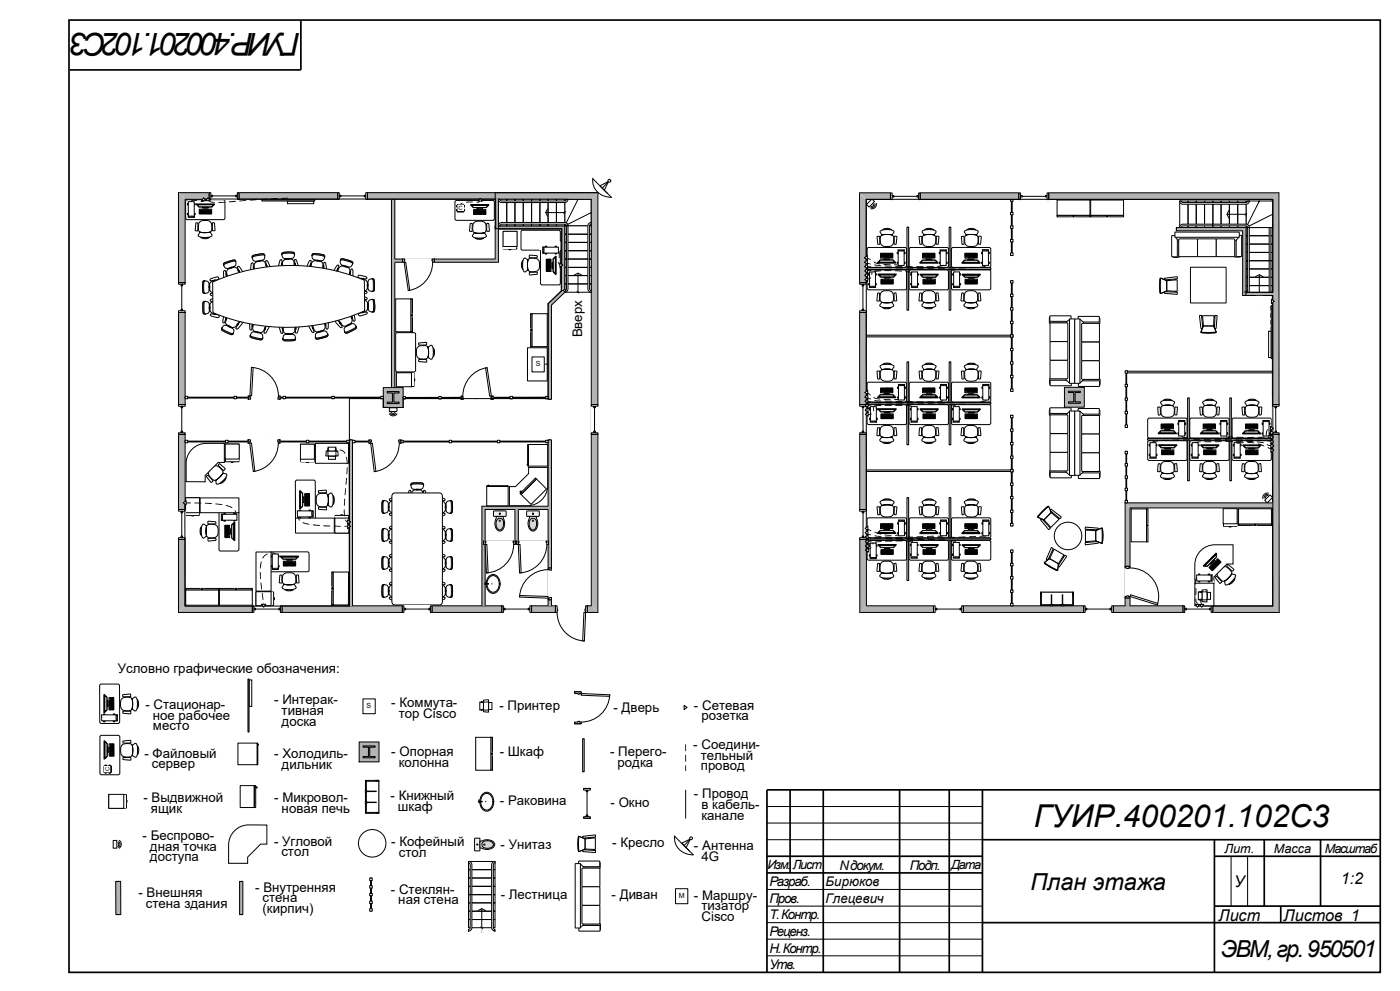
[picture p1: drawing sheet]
<svg xmlns="http://www.w3.org/2000/svg" width="420mm" height="297mm" viewBox="0 0 420 297" stroke-linecap="round" stroke-linejoin="round" font-family="sans-serif">
<defs><g id="words">
<g font-size="9.4">
<text x="90.2" y="10" transform="rotate(-180 90.2 10)">ГУИР.400201.102С3</text>
<text x="310.1" y="247.7">ГУИР.400201.102С3</text>
</g>
<g font-size="7">
<text x="309.1" y="266.7">План этажа</text>
<text x="366.3" y="286.7">ЭВМ, гр. 950501</text>
</g>
<g font-size="4.9">
<text x="370.2" y="265.9">У</text>
<text x="402.2" y="264.9">1:2</text>
<text x="365.5" y="275.9">Лист</text>
<text x="385.1" y="275.9">Листов 1</text>
</g>
<g font-size="4">
<text x="174.6" y="101.1" transform="rotate(-90 174.6 101.1)">Вверх</text>
<text x="35.3" y="201.8">Условно графические обозначения:</text>
<text x="43.6" y="212.6">- Стационар-</text>
<text x="45.8" y="215.7">ное рабочее</text>
<text x="82.3" y="211.1">- Интерак-</text>
<text x="84.5" y="214.2">тивная</text>
<text x="117.4" y="211.9">- Коммута-</text>
<text x="119.6" y="215.1">тор Cisco</text>
<text x="149.8" y="212.7">- Принтер</text>
<text x="184" y="213.4">- Дверь</text>
<text x="208.2" y="212.7">- Сетевая</text>
<text x="210.4" y="215.9">розетка</text>
<text x="45.8" y="218.9">место</text>
<text x="84.5" y="217.5">доска</text>
<text x="43.3" y="227">- Файловый</text>
<text x="82.3" y="227.2">- Холодиль-</text>
<text x="117.4" y="226.6">- Опорная</text>
<text x="149.9" y="226.7">- Шкаф</text>
<text x="183" y="226.6">- Перего-</text>
<text x="208" y="224.5">- Соедини-</text>
<text x="210.2" y="227.7">тельный</text>
<text x="45.5" y="230.2">сервер</text>
<text x="84.5" y="230.4">дильник</text>
<text x="119.6" y="229.8">колонна</text>
<text x="185.2" y="229.7">родка</text>
<text x="210.2" y="230.8">провод</text>
<text x="117.1" y="239.7">- Книжный</text>
<text x="208.2" y="239.3">- Провод</text>
<text x="43.1" y="240.5">- Выдвижной</text>
<text x="45.2" y="243.7">ящик</text>
<text x="82.3" y="240.3">- Микровол-</text>
<text x="84.5" y="243.5">новая печь</text>
<text x="119.4" y="243">шкаф</text>
<text x="150" y="241.3">- Раковина</text>
<text x="183.2" y="242">- Окно</text>
<text x="210.4" y="242.5">в кабель-</text>
<text x="210.4" y="245.7">канале</text>
<text x="42.8" y="251.8">- Беспрово-</text>
<text x="45" y="255">дная точка</text>
<text x="82.2" y="253.5">- Угловой</text>
<text x="84.4" y="256.6">стол</text>
<text x="117.4" y="253.6">- Кофейный</text>
<text x="119.6" y="256.8">стол</text>
<text x="150.2" y="254.3">- Унитаз</text>
<text x="183.6" y="253.9">- Кресло</text>
<text x="208.2" y="254.9">- Антенна</text>
<text x="45" y="258.2">доступа</text>
<text x="210.4" y="258.1">4G</text>
<text x="251.8" y="260.6">N докум.</text>
<text x="272.9" y="260.6">Подп.</text>
<text x="41.5" y="268.8">- Внешняя</text>
<text x="76.6" y="267.3">- Внутренняя</text>
<text x="117.3" y="267.8">- Стеклян-</text>
<text x="150.2" y="269.3">- Лестница</text>
<text x="183.5" y="269.4">- Диван</text>
<text x="208.2" y="269.6">- Маршру-</text>
<text x="230.8" y="265.6">Разраб.</text>
<text x="247.7" y="265.6">Бирюков</text>
<text x="43.8" y="272">стена здания</text>
<text x="78.8" y="270.4">стена</text>
<text x="78.8" y="273.6">(кирпич)</text>
<text x="119.5" y="271">ная стена</text>
<text x="210.4" y="272.8">тизатор</text>
<text x="210.4" y="276">Cisco</text>
<text x="230.8" y="270.6">Пров.</text>
<text x="230.8" y="275.6">Т. Контр.</text>
<text x="247.7" y="270.6">Глецевич</text>
<text x="230.8" y="280.5">Реценз.</text>
<text x="230.8" y="285.5">Н. Контр.</text>
<text x="230.8" y="290.4">Утв.</text>
</g>
<g font-size="3.8">
<text x="367.3" y="255.6">Лит.</text>
<text x="382.1" y="255.6">Масса</text>
<text x="397.5" y="255.6">Масштаб</text>
<text x="230.2" y="260.6">Изм.Лист</text>
<text x="285.4" y="260.6">Дата</text>
</g>
<g font-size="2.1">
<text x="160.7" y="109.8">S</text>
<text x="110" y="212.3">S</text>
<text x="203.6" y="269.2">M</text>
</g>
<g font-size="1.7">
<text x="137.5" y="62.9">C</text>
<text x="32.8" y="231.2" transform="rotate(-90 32.8 231.2)">C</text>
</g>
<text font-size="1.4" x="378.2" y="92.5" transform="rotate(-90 378.2 92.5)">Вверх</text>
<g font-size=".3">
<text x="169.9" y="63.8">Вверх</text>
<text x="374.2" y="64.3">Вверх</text>
<text x="144.6" y="279.5" transform="rotate(-90 144.6 279.5)">Вверх</text>
</g>
</g></defs>
<circle cx="274.3" cy="81.7" r=".17" fill="none" stroke="#00b050" stroke-width=".3"/>
<g fill="#fff">
<path d="M272.7 81.2l.3-.3h11.2l.3 .3v5.3l-.3 .4h-11.2l-.3-.4z" fill-rule="evenodd"/>
<path d="M273.1 81l-.3 .3v5.1l.3 .4h11l.3-.4v-5.1l-.3-.3zM272.7 81.2l.4-.3h11.1l.3 .3v5.3l-.3 .4h-11.1l-.4-.4z" fill-rule="evenodd"/>
<path d="M283.5 81.9l.2-.2v4.3l-.2-.1zM273.7 85.9h9.8l.2 .2h-10.1zM273.6 81.7v4.3zM273.6 81.7h10.1l-.2 .2h-9.8z" fill-rule="evenodd"/>
</g>
<path d="M272.7 81.2l.3-.3h11.2l.3 .3v5.3l-.3 .4h-11.2l-.3-.4z" fill="none" stroke="#000" stroke-width=".3"/>
<path d="M273.2 82.1l.1 .4 2.2-.1-.2-.4zM273.2 85l.1 .4 2.2-.1-.2-.3z" fill-rule="evenodd" fill="#fff"/>
<path d="M273.2 82.1l2.1-.1 .2 .4-2.2 .1zM273.2 85h2.1l.2 .3-2.2 .1z" fill="none" stroke="#000" stroke-width=".3"/>
<path d="M273.5 81.5h1.8v4.6h-1.8z" fill-rule="evenodd" fill="#fff"/>
<path d="M273.5 81.5h1.8v4.6h-1.8z" fill="none" stroke="#000" stroke-width=".3"/>
<path d="M273.5 85.8h1.8v.3h-1.8z" fill-rule="evenodd" fill="#fff"/>
<path d="M273.3 82v.5M273.3 85v.4M273.5 85.8h1.8v.3h-1.8zM275.3 82v.5M275.3 85v.4" fill="none" stroke="#000" stroke-width=".3"/>
<g fill="#fff">
<path d="M273.6 82.5l1.4-.1v.3h-1.3h1.3v-.2zM273.7 82h1.3v.3h-1.3h1.3v-.2zM273.7 81.8l1.3 .1z" fill-rule="evenodd"/>
<circle cx="283" cy="79.4" r=".17"/>
</g>
<circle cx="283" cy="79.4" r=".17" fill="none" stroke="#00b050" stroke-width=".3"/>
<g fill="#fff">
<path d="M273 74.2h11.2l.4 .3v5.3l-.4 .3h-11.2l-.2-.3v-5.3z" fill-rule="evenodd"/>
<path d="M273.1 74.3l-.3 .3v5.1l.3 .4h11l.4-.4v-5.1l-.4-.3zM273 74.2h11.2l.4 .3v5.3l-.4 .3h-11.2l-.2-.3v-5.3z" fill-rule="evenodd"/>
<path d="M273.6 75l.1 .2v3.9l-.1 .2zM273.6 75h10.1l-.2 .1h-9.8zM283.7 75v4.3zM273.6 79.3h10.1z" fill-rule="evenodd"/>
</g>
<path d="M273 74.2h11.2l.4 .3v5.3l-.4 .3h-11.2l-.2-.3v-5.3z" fill="none" stroke="#000" stroke-width=".3"/>
<path d="M281.8 78.6l.2 .4 2.1-.1-.1-.4zM281.8 75.6v.4l.2 .1 2.1-.1-.1-.4z" fill-rule="evenodd" fill="#fff"/>
<path d="M281.8 78.6l2.2-.1 .1 .4-2.1 .1zM281.8 75.6h2.2l.1 .4-2.1 .1-.2-.1z" fill="none" stroke="#000" stroke-width=".3"/>
<path d="M282.1 74.9h1.7v4.6h-1.7z" fill-rule="evenodd" fill="#fff"/>
<path d="M282.1 74.9h1.7v4.6h-1.7z" fill="none" stroke="#000" stroke-width=".3"/>
<path d="M282.1 74.9h1.7v.3h-1.7z" fill-rule="evenodd" fill="#fff"/>
<path d="M282 75.6v.5M282 78.5v.5M282.1 74.9h1.7v.3h-1.7zM284 75.6v.5M284 78.5v.5" fill="none" stroke="#000" stroke-width=".3"/>
<g fill="#fff">
<path d="M282.2 78.4l1.4-.1-1.4 .1v.2h1.5h-1.4zM282.3 78.7h1.4h-1.5v.3h1.5h-1.4zM282.3 79.1l1.4 .1z" fill-rule="evenodd"/>
<path d="M262.1 121.9l.3 .1-.3 .1z" fill-rule="evenodd"/>
</g>
<path d="M262.1 121.9l.3 .1-.3 .1z" fill="none" stroke="#00b050" stroke-width=".3"/>
<g fill="#fff">
<path d="M260.1 121.6l.3-.3h11.2l.3 .3v5.3l-.3 .4h-11.2l-.3-.4z" fill-rule="evenodd"/>
<path d="M260.5 121.4l-.3 .3v5.1l.3 .4h11l.4-.4v-5.1l-.4-.3zM260.1 121.6l.3-.3h11.2l.3 .3v5.3l-.3 .4h-11.2l-.3-.4z" fill-rule="evenodd"/>
<path d="M271 122.3l.1-.2v4.3l-.1-.2zM261.1 126.2h9.8l.2 .2h-10.1zM260.9 122.1l.2 .2v3.9l-.2 .2zM261 122.1h10.1l-.2 .2h-9.8z" fill-rule="evenodd"/>
</g>
<path d="M260.1 121.6l.3-.3h11.2l.3 .3v5.3l-.3 .4h-11.2l-.3-.4z" fill="none" stroke="#000" stroke-width=".3"/>
<path d="M260.8 122.5l.2 .4 2.2-.1v-.3l-.2-.1zM260.9 125.4l.1 .4 2.2-.1-.2-.4z" fill-rule="evenodd" fill="#fff"/>
<path d="M260.8 122.5l2.2-.1 .2 .1v.3l-2.2 .1zM260.9 125.4l2.1-.1 .2 .4-2.2 .1z" fill="none" stroke="#000" stroke-width=".3"/>
<path d="M261.1 121.9h1.8v4.6h-1.8z" fill-rule="evenodd" fill="#fff"/>
<path d="M261.1 121.9h1.8v4.6h-1.8z" fill="none" stroke="#000" stroke-width=".3"/>
<path d="M261.1 126.2h1.8v.3h-1.8z" fill-rule="evenodd" fill="#fff"/>
<path d="M261 122.4v.5M261 125.3v.5M261.1 126.2h1.8v.3h-1.8zM263 122.4v.5M263 125.3v.5" fill="none" stroke="#000" stroke-width=".3"/>
<g fill="#fff">
<path d="M261.3 122.8h1.4v.2l-1.4 .1 1.4-.1v-.1zM261.3 122.4h1.4v.2l-1.4 .1 1.4-.1v-.2zM261.3 122.2l1.4 .1z" fill-rule="evenodd"/>
<path d="M370.4 173.2a2.16 2.16 0 0 1-1.8 1.9z" fill-rule="evenodd"/>
</g>
<path d="M370.4 173.2a2.16 2.16 0 0 1-1.8 1.9z" fill="none" stroke="#000" stroke-width=".3"/>
<g fill="#fff">
<path d="M365.7 173.3l.4 .3-.2 .2-.3-.4zM368.7 170.3l.4 .3-.2 .2-.3-.3z" fill-rule="evenodd"/>
<path d="M368.3 169.2l-.2 .5 1.5 1.5 .2-.1 .3-.5zM364.6 172.9v.3l1.3 1.6 .6-.3v-.3l-1.4-1.4z" fill-rule="evenodd"/>
</g>
<path d="M364.6 172.9l.5-.1 1.4 1.4v.3l-.6 .3-1.3-1.6zM368.3 169.2l1.8 1.4-.3 .5-.2 .1-1.5-1.5z" fill="none" stroke="#000" stroke-width=".3"/>
<path d="M369.4 172l1.1 .2a2.77 2.77 0 0 1-1.7 2.7l-.8 .4a.85 .85 0 0 1-.6-.8 .85 .85 0 0 1 .6-.8zM366 170.6a1.65 1.65 0 0 1 2.9 .1 1.24 1.24 0 0 1 .6 1.2 1.24 1.24 0 0 1-.7 1.1 2.03 2.03 0 0 1-2.3 1l-.2-.2a1.8 1.8 0 0 1-.3-3.2z" fill-rule="evenodd" fill="#fff"/>
<path d="M366 170.6a1.65 1.65 0 0 1 2.9 .1 1.24 1.24 0 0 1 .6 1.2 1.24 1.24 0 0 1-.7 1.1 2.03 2.03 0 0 1-2.3 1l-.2-.2a1.8 1.8 0 0 1-.3-3.2zM369.4 172l1.1 .2a2.77 2.77 0 0 1-1.7 2.7l-.8 .4a.85 .85 0 0 1-.6-.8 .85 .85 0 0 1 .6-.8z" fill="none" stroke="#000" stroke-width=".3"/>
<g fill="#fff">
<path d="M367.4 170.5l1.2 1.2zM365.9 172l1.2 1.2z" fill-rule="evenodd"/>
<path d="M55.7 60.2l.3-.3h11.2l.3 .3v5.3l-.3 .3h-11.2l-.3-.3z" fill-rule="evenodd"/>
<path d="M56.1 59.9l-.3 .4v5.1l.3 .3h11l.3-.3v-5.1l-.3-.4zM56 59.9h11.2l.3 .3v5.3l-.3 .3h-11.2l-.3-.3v-5.3z" fill-rule="evenodd"/>
<path d="M66.5 60.9l.2-.2v4.3l-.2-.2zM56.7 64.9h9.8l.2 .1h-10.2zM56.5 60.7l.2 4.1-.2 .2zM56.5 60.7h10.1l-.1 .1-9.8 .1z" fill-rule="evenodd"/>
</g>
<path d="M55.7 60.2l.3-.3h11.2l.3 .3v5.3l-.3 .3h-11.2l-.3-.3z" fill="none" stroke="#000" stroke-width=".3"/>
<g fill="#fff">
<path d="M136.5 60.4l.3-.3h11.2l.3 .3v5.3l-.3 .3h-11.2l-.3-.3z" fill-rule="evenodd"/>
<path d="M136.6 60.5v5.1l.3 .4h11l.4-.4v-5.1l-.4-.3h-11zM136.5 60.4l.3-.3h11.2l.3 .3v5.3l-.3 .3h-11.2l-.3-.3z" fill-rule="evenodd"/>
<path d="M147.3 61.1l.2-.2v4.3l-.2-.2zM137.5 65h9.8l.2 .2h-10.2zM137.3 60.9l.2 .2v3.9l-.2 .2zM137.3 60.9h10.2l-.2 .1h-9.8z" fill-rule="evenodd"/>
</g>
<path d="M136.5 60.4l.3-.3h11.2l.3 .3v5.3l-.3 .3h-11.2l-.3-.3z" fill="none" stroke="#000" stroke-width=".3"/>
<path d="M137.2 61.6l.1 .5z" fill-rule="evenodd" fill="#fff"/>
<path d="M137.2 61.6l.1 .5z" fill="none" stroke="#000" stroke-width=".3"/>
<path d="M139.1 61.6v.4z" fill-rule="evenodd" fill="#fff"/>
<path d="M139.1 61.6v.4z" fill="none" stroke="#000" stroke-width=".3"/>
<path d="M169.4 59.7h8v8h-8z" fill="#fff"/>
<path d="M169.4 59.7h8v8h-8zM173.4 59.7l-4 8M177.4 63.7l-8 4" fill="none" stroke="#000" stroke-width=".3"/>
<circle cx="57.4" cy="60.7" r=".16" fill="#fff"/>
<circle cx="57.4" cy="60.7" r=".16" fill="none" stroke="#00b050" stroke-width=".3"/>
<path d="M86.2 59.4l.2 .2z" fill-rule="evenodd" fill="#fff"/>
<path d="M86.2 59.4l.2 .2z" fill="none" stroke="#00b050" stroke-width=".3"/>
<circle cx="70.9" cy="155" r=".21" fill="#fff"/>
<circle cx="70.9" cy="155" r=".21" fill="none" stroke="#00b050" stroke-width=".3"/>
<circle cx="82.5" cy="166.2" r=".21" fill="#fff"/>
<circle cx="82.5" cy="166.2" r=".21" fill="none" stroke="#00b050" stroke-width=".3"/>
<path d="M89.2 153.8h.3v.3h-.3z" fill-rule="evenodd" fill="#fff"/>
<path d="M89.2 153.8h.3v.3h-.3z" fill="none" stroke="#00b050" stroke-width=".3"/>
<path d="M99.5 135h.2v.2h-.2z" fill-rule="evenodd" fill="#fff"/>
<path d="M99.5 135h.2v.2h-.2z" fill="none" stroke="#00b050" stroke-width=".3"/>
<path d="M167.1 74.9h.3v.2h-.3z" fill-rule="evenodd" fill="#fff"/>
<path d="M167.1 74.9h.3v.2h-.3z" fill="none" stroke="#00b050" stroke-width=".3"/>
<path d="M261.6 81.5h.2v.3h-.2z" fill-rule="evenodd" fill="#fff"/>
<path d="M261.6 81.5h.2v.3h-.2z" fill="none" stroke="#00b050" stroke-width=".3"/>
<circle cx="270.4" cy="79.4" r=".17" fill="#fff"/>
<circle cx="270.4" cy="79.4" r=".17" fill="none" stroke="#00b050" stroke-width=".3"/>
<circle cx="287" cy="81.7" r=".17" fill="#fff"/>
<circle cx="287" cy="81.7" r=".17" fill="none" stroke="#00b050" stroke-width=".3"/>
<circle cx="295.7" cy="79.4" r=".17" fill="#fff"/>
<circle cx="295.7" cy="79.4" r=".17" fill="none" stroke="#00b050" stroke-width=".3"/>
<path d="M295.6 119.6h.3v.3h-.3z" fill-rule="evenodd" fill="#fff"/>
<path d="M295.6 119.6h.3v.3h-.3z" fill="none" stroke="#00b050" stroke-width=".3"/>
<path d="M286.7 121.9l.4 .1-.4 .1z" fill-rule="evenodd" fill="#fff"/>
<path d="M286.7 121.9l.4 .1-.4 .1z" fill="none" stroke="#00b050" stroke-width=".3"/>
<path d="M282.9 119.6h.3v.3h-.3z" fill-rule="evenodd" fill="#fff"/>
<path d="M282.9 119.6h.3v.3h-.3z" fill="none" stroke="#00b050" stroke-width=".3"/>
<path d="M274.2 121.9h.2v.2h-.2z" fill-rule="evenodd" fill="#fff"/>
<path d="M274.2 121.9h.2v.2h-.2z" fill="none" stroke="#00b050" stroke-width=".3"/>
<path d="M270.3 119.6h.3v.3h-.3z" fill-rule="evenodd" fill="#fff"/>
<path d="M270.3 119.6h.3v.3h-.3z" fill="none" stroke="#00b050" stroke-width=".3"/>
<circle cx="295.7" cy="160.4" r=".16" fill="#fff"/>
<circle cx="295.7" cy="160.4" r=".16" fill="none" stroke="#00b050" stroke-width=".3"/>
<path d="M286.8 162.5h.2v.2h-.2z" fill-rule="evenodd" fill="#fff"/>
<path d="M286.8 162.5h.2v.2h-.2z" fill="none" stroke="#00b050" stroke-width=".3"/>
<circle cx="283.1" cy="160.5" r=".16" fill="#fff"/>
<circle cx="283.1" cy="160.5" r=".16" fill="none" stroke="#00b050" stroke-width=".3"/>
<path d="M274.1 162.6h.2v.2h-.2z" fill-rule="evenodd" fill="#fff"/>
<path d="M274.1 162.6h.2v.2h-.2z" fill="none" stroke="#00b050" stroke-width=".3"/>
<circle cx="270.5" cy="160.4" r=".16" fill="#fff"/>
<circle cx="270.5" cy="160.4" r=".16" fill="none" stroke="#00b050" stroke-width=".3"/>
<path d="M261.6 162.6h.2v.2h-.2z" fill-rule="evenodd" fill="#fff"/>
<path d="M261.6 162.6h.2v.2h-.2z" fill="none" stroke="#00b050" stroke-width=".3"/>
<path d="M359 173.2l.1 .2z" fill-rule="evenodd" fill="#fff"/>
<path d="M359 173.2l.1 .2z" fill="none" stroke="#00b050" stroke-width=".3"/>
<circle cx="371.2" cy="132.8" r=".08" fill="#fff"/>
<circle cx="371.2" cy="132.8" r=".08" fill="none" stroke="#00b050" stroke-width=".3"/>
<circle cx="358.5" cy="132.8" r=".08" fill="#fff"/>
<circle cx="358.5" cy="132.8" r=".08" fill="none" stroke="#00b050" stroke-width=".3"/>
<g fill="#fff">
<path d="M356.9 132.4l.4-.3h11.1l.3 .3v5.3l-.3 .3h-11.1l-.4-.3z" fill-rule="evenodd"/>
<path d="M357.3 132.1l-.3 .4v5.1l.3 .4h11l.3-.4v-5.1l-.3-.4zM356.9 132.4l.4-.3h11.1l.3 .3v5.3l-.3 .3h-11.1l-.4-.3z" fill-rule="evenodd"/>
<path d="M367.7 133.1l.2-.2v4.3l-.2-.2zM357.9 137h9.8l.2 .2h-10.1zM357.7 132.9l.2 .2v3.9l-.2 .2zM357.8 132.9h10.1l-.2 .2h-9.8z" fill-rule="evenodd"/>
</g>
<path d="M356.9 132.4l.4-.3h11.1l.3 .3v5.3l-.3 .3h-11.1l-.4-.3z" fill="none" stroke="#000" stroke-width=".3"/>
<path d="M361.1 134.8h3.7v1.5h-3.7z" fill-rule="evenodd" fill="#fff"/>
<path d="M361.1 134.8h3.7v1.5h-3.7z" fill="none" stroke="#000" stroke-width=".3"/>
<path d="M364.2 135.1h.1" fill="none" stroke="#000" stroke-width=".3"/>
<path d="M361.4 135l.1 .2zM361.5 135l.2 .2zM361.7 135l.1 .2zM361.9 135l.1 .2zM362.8 135l.2 .2zM363 135l.1 .2zM363.1 135l.2 .2zM363.3 135l.1 .2zM361.1 135.3l.3 .2zM361.4 135.3l.1 .2zM361.5 135.3l.2 .2zM361.7 135.3l.1 .2zM361.9 135.3l.1 .2zM362 135.3l.1 .2zM362.2 135.3l.1 .2zM362.3 135.3l.2 .2zM362.5 135.3l.1 .2zM362.6 135.3l.2 .2zM362.8 135.3l.1 .2zM362.9 135.3l.2 .2zM363.1 135.3l.1 .2zM361.4 135.5l.1 .1zM361.5 135.5l.2 .1zM361.7 135.5l.1 .1zM361.9 135.5l.1 .1zM362 135.5l.1 .1zM362.2 135.5l.1 .1zM362.3 135.5l.2 .1zM362.5 135.5l.1 .1zM362.6 135.5l.2 .1zM362.8 135.5l.1 .1zM362.9 135.5l.2 .1zM363.1 135.5l.1 .1zM361.4 135.7l.1 .1zM361.5 135.7l.2 .1zM361.7 135.7l.1 .1zM361.9 135.7l.1 .1zM362 135.7l.1 .1zM362.2 135.7l.1 .1zM362.3 135.7l.2 .1zM362.5 135.7l.1 .1zM362.6 135.7l.2 .1zM362.8 135.7l.1 .1zM362.9 135.7l.2 .1zM363.1 135.7l.1 .1zM361.4 135.8l.1 .2zM361.5 135.8l.2 .2zM361.7 135.8l.1 .2zM361.9 135.8l.1 .2zM362 135.8l.1 .2zM362.2 135.8l.1 .2zM362.3 135.8l.2 .2zM362.5 135.8l.1 .2zM362.6 135.8l.2 .2zM362.8 135.8l.1 .2zM362.9 135.8l.2 .2zM361.7 136v.2h1.1v-.2zM364 136l.3 .1zM364.4 136l.1 .1zM364.4 135.8l.1 .2zM364.2 135.8l.1 .2zM364 135.8l.2 .2zM364 135.7l.2 .1zM364 135.5l.2 .1zM364.2 135.5l.1 .1zM364.4 135.5l.1 .1zM364.4 135.7l.1 .1zM364.2 135.7l.1 .1z" fill-rule="evenodd" fill="#fff"/>
<g fill="none" stroke="#000" stroke-width=".3">
<path d="M361.1 135.3l.3 .2zM361.4 135l.1 .2zM361.4 135.3l.1 .2zM361.4 135.5l.1 .1zM361.4 135.7l.1 .1zM361.4 135.8l.1 .2zM361.5 135l.2 .2zM361.5 135.3l.2 .2zM361.5 135.5l.2 .1zM361.5 135.7l.2 .1zM361.5 135.8l.2 .2zM361.7 135l.1 .2z"/>
<path d="M361.7 135.3l.1 .2zM361.7 135.5l.1 .1zM361.7 135.7l.1 .1zM361.7 135.8l.1 .2zM361.7 136h1.1v.2h-1.1zM361.9 135l.1 .2zM361.9 135.3l.1 .2zM361.9 135.5l.1 .1zM361.9 135.7l.1 .1zM361.9 135.8l.1 .2zM362 135.3l.1 .2zM362 135.5l.1 .1z"/>
<path d="M362 135.7l.1 .1zM362 135.8l.1 .2zM362.2 135.3l.1 .2zM362.2 135.5l.1 .1zM362.2 135.7l.1 .1zM362.2 135.8l.1 .2zM362.3 135.3l.2 .2zM362.3 135.5l.2 .1zM362.3 135.7l.2 .1zM362.3 135.8l.2 .2zM362.5 135.3l.1 .2zM362.5 135.5l.1 .1z"/>
<path d="M362.5 135.7l.1 .1zM362.5 135.8l.1 .2zM362.6 135.3l.2 .2zM362.6 135.5l.2 .1zM362.6 135.7l.2 .1zM362.6 135.8l.2 .2zM362.8 135.3l.1 .2zM362.8 135.5l.1 .1zM362.8 135.7l.1 .1zM362.8 135.8l.1 .2zM362.8 135l.2 .2zM362.9 135.3l.2 .2z"/>
<path d="M362.9 135.5l.2 .1zM362.9 135.7l.2 .1zM362.9 135.8l.2 .2zM363 135l.1 .2zM363.1 135.3l.1 .2zM363.1 135.5l.1 .1zM363.1 135.7l.1 .1zM363.1 135l.2 .2zM363.3 135l.1 .2zM364 136l.3 .1zM364 135.8l.2 .2zM364 135.7l.2 .1z"/>
<path d="M364 135.5l.2 .1zM364.2 135.8l.1 .2zM364.2 135.5l.1 .1zM364.2 135.7l.1 .1zM364.4 136l.1 .1zM364.4 135.8l.1 .2zM364.4 135.5l.1 .1zM364.4 135.7l.1 .1z"/>
</g>
<path d="M361.1 135.1l.2 .1zM361.1 135.5l.3 .1zM361.1 135.7l.3 .1zM361.1 135.8l.3 .2zM361.1 136l.3 .2zM361.4 136l.1 .2zM361.5 136l.2 .2zM362.8 136l.1 .2zM362.9 136l.2 .2zM363.1 136l.1 .1zM363.2 136l.2 .1zM363.5 136l.1 .1zM363.7 136l.1 .1zM363.8 136l.1 .1zM364.5 135.8l.2 .3zM364.5 135.5l.2 .3zM364.5 135.3l.2 .2zM364.4 135.3l.1 .2zM364.2 135.3l.1 .2zM364 135.3l.2 .2zM363.8 135.3l.1 .2zM363.8 135.5l.1 .1zM363.7 135.8l.1 .2zM363.1 135.8l.3 .2zM363.2 135.5v.3h.2v-.3zM363.5 135.5l.1 .1zM363.7 135.5l.1 .1zM363.7 135.3l.1 .2zM363.2 135.3l.2 .2zM363.8 135l.1 .2zM363.7 135l.1 .2zM363.5 135l.1 .2zM362.6 135l.1 .2zM362.4 135l.1 .2zM362.2 135l.2 .2zM362.1 135l.1 .2zM363.5 135.3l.1 .2z" fill-rule="evenodd" fill="#fff"/>
<g fill="none" stroke="#000" stroke-width=".3">
<path d="M361.1 135.1l.2 .1zM361.1 135.5l.3 .1zM361.1 135.7l.3 .1zM361.1 135.8l.3 .2zM361.1 136l.3 .2zM361.4 136l.1 .2zM361.5 136l.2 .2zM362.1 135l.1 .2zM362.2 135l.2 .2zM362.4 135l.1 .2zM362.6 135l.1 .2zM362.8 136l.1 .2z"/>
<path d="M362.9 136l.2 .2zM363.1 136l.1 .1zM363.1 135.8l.3 .2zM363.2 136l.2 .1zM363.2 135.5h.2v.3h-.2zM363.2 135.3l.2 .2zM363.5 136l.1 .1zM363.5 135.5l.1 .1zM363.5 135l.1 .2zM363.5 135.3l.1 .2zM363.7 136l.1 .1zM363.7 135.8l.1 .2z"/>
<path d="M363.7 135.5l.1 .1zM363.7 135.3l.1 .2zM363.7 135l.1 .2zM363.8 136l.1 .1zM363.8 135.3l.1 .2zM363.8 135.5l.1 .1zM363.8 135l.1 .2zM364 135.3l.2 .2zM364.2 135.3l.1 .2zM364.3 135.1h.1M364.4 135.3l.1 .2zM364.4 135.1h.1"/>
<path d="M364.5 135.8l.2 .3zM364.5 135.5l.2 .3zM364.5 135.3l.2 .2z"/>
</g>
<path d="M362.1 134.2l.2 .4 1.5-.1v-.3zM360.3 133.3l.7 .9h3.9l.8-.7-.1-.2z" fill-rule="evenodd" fill="#fff"/>
<path d="M360.3 133.3h5.3l.1 .2-.8 .7h-3.9zM362.1 134.2h1.7v.3l-1.5 .1z" fill="none" stroke="#000" stroke-width=".3"/>
<path d="M360.5 133.6h4.8l-.5 .6h-3.7z" fill-rule="evenodd" fill="#fff"/>
<path d="M360.2 133.5h5.5zM360.5 133.6h4.8l-.5 .6h-3.7z" fill="none" stroke="#000" stroke-width=".3"/>
<g fill="#fff">
<path d="M369.6 132.4l.3-.3h11.2l.3 .3v5.3l-.3 .3h-11.2l-.3-.3z" fill-rule="evenodd"/>
<path d="M370 132.1l-.3 .4v5.1l.3 .4h11l.3-.4v-5.1l-.3-.4zM369.6 132.4l.3-.3h11.2l.3 .3v5.3l-.3 .3h-11.2l-.3-.3z" fill-rule="evenodd"/>
<path d="M380.4 133.1l.2-.2v4.3l-.2-.2zM370.6 137h9.8l.2 .2h-10.2zM370.4 132.9v4.3zM370.4 132.9h10.2l-.2 .2h-9.8z" fill-rule="evenodd"/>
</g>
<path d="M369.6 132.4l.3-.3h11.2l.3 .3v5.3l-.3 .3h-11.2l-.3-.3z" fill="none" stroke="#000" stroke-width=".3"/>
<path d="M373.7 134.8h3.7v1.5h-3.7z" fill-rule="evenodd" fill="#fff"/>
<path d="M373.7 134.8h3.7v1.5h-3.7z" fill="none" stroke="#000" stroke-width=".3"/>
<path d="M376.8 135.1h.1" fill="none" stroke="#000" stroke-width=".3"/>
<path d="M374 135l.1 .2zM374.1 135l.2 .2zM374.3 135l.1 .2zM374.5 135l.1 .2zM375.5 135l.1 .2zM375.6 135l.2 .2zM375.8 135l.1 .2zM375.9 135l.1 .2zM373.8 135.3l.2 .2zM374 135.3l.1 .2zM374.1 135.3l.2 .2zM374.3 135.3l.1 .2zM374.5 135.3l.1 .2zM374.6 135.3l.1 .2zM374.8 135.3l.1 .2zM374.9 135.3l.2 .2zM375.1 135.3l.1 .2zM375.2 135.3l.2 .2zM375.4 135.3l.1 .2zM375.5 135.3l.2 .2zM375.7 135.3l.1 .2zM374 135.5l.1 .1zM374.1 135.5l.2 .1zM374.3 135.5l.1 .1zM374.5 135.5l.1 .1zM374.6 135.5l.1 .1zM374.8 135.5l.1 .1zM374.9 135.5l.2 .1zM375.1 135.5l.1 .1zM375.2 135.5l.2 .1zM375.4 135.5l.1 .1zM375.5 135.5l.2 .1zM375.7 135.5l.1 .1zM374 135.7l.1 .1zM374.1 135.7l.2 .1zM374.3 135.7l.1 .1zM374.5 135.7l.1 .1zM374.6 135.7l.1 .1zM374.8 135.7l.1 .1zM374.9 135.7l.2 .1zM375.1 135.7l.1 .1zM375.2 135.7l.2 .1zM375.4 135.7l.1 .1zM375.5 135.7l.2 .1zM375.7 135.7l.1 .1zM374 135.8l.1 .2zM374.1 135.8l.2 .2zM374.3 135.8l.1 .2zM374.5 135.8l.1 .2zM374.6 135.8l.1 .2zM374.8 135.8l.1 .2zM374.9 135.8l.2 .2zM375.1 135.8l.1 .2zM375.2 135.8l.2 .2zM375.4 135.8l.1 .2zM375.5 135.8l.2 .2zM374.3 136v.2h1.1v-.2zM376.6 136l.3 .1zM377 136l.1 .1zM377 135.8l.1 .2zM376.8 135.8l.1 .2zM376.6 135.8l.2 .2zM376.6 135.7l.2 .1zM376.6 135.5l.2 .1zM376.8 135.5l.1 .1zM377 135.5l.1 .1zM377 135.7l.1 .1zM376.8 135.7l.1 .1z" fill-rule="evenodd" fill="#fff"/>
<g fill="none" stroke="#000" stroke-width=".3">
<path d="M373.8 135.3l.2 .2zM374 135l.1 .2zM374 135.3l.1 .2zM374 135.5l.1 .1zM374 135.7l.1 .1zM374 135.8l.1 .2zM374.1 135l.2 .2zM374.1 135.3l.2 .2zM374.1 135.5l.2 .1zM374.1 135.7l.2 .1zM374.1 135.8l.2 .2zM374.3 135l.1 .2z"/>
<path d="M374.3 135.3l.1 .2zM374.3 135.5l.1 .1zM374.3 135.7l.1 .1zM374.3 135.8l.1 .2zM374.3 136h1.1v.2h-1.1zM374.5 135l.1 .2zM374.5 135.3l.1 .2zM374.5 135.5l.1 .1zM374.5 135.7l.1 .1zM374.5 135.8l.1 .2zM374.6 135.3l.1 .2zM374.6 135.5l.1 .1z"/>
<path d="M374.6 135.7l.1 .1zM374.6 135.8l.1 .2zM374.8 135.3l.1 .2zM374.8 135.5l.1 .1zM374.8 135.7l.1 .1zM374.8 135.8l.1 .2zM374.9 135.3l.2 .2zM374.9 135.5l.2 .1zM374.9 135.7l.2 .1zM374.9 135.8l.2 .2zM375.1 135.3l.1 .2zM375.1 135.5l.1 .1z"/>
<path d="M375.1 135.7l.1 .1zM375.1 135.8l.1 .2zM375.2 135.3l.2 .2zM375.2 135.5l.2 .1zM375.2 135.7l.2 .1zM375.2 135.8l.2 .2zM375.4 135.3l.1 .2zM375.4 135.5l.1 .1zM375.4 135.7l.1 .1zM375.4 135.8l.1 .2zM375.5 135l.1 .2zM375.5 135.3l.2 .2z"/>
<path d="M375.5 135.5l.2 .1zM375.5 135.7l.2 .1zM375.5 135.8l.2 .2zM375.6 135l.2 .2zM375.7 135.3l.1 .2zM375.7 135.5l.1 .1zM375.7 135.7l.1 .1zM375.8 135l.1 .2zM375.9 135l.1 .2zM376.6 136l.3 .1zM376.6 135.8l.2 .2zM376.6 135.7l.2 .1z"/>
<path d="M376.6 135.5l.2 .1zM376.8 135.8l.1 .2zM376.8 135.5l.1 .1zM376.8 135.7l.1 .1zM377 136l.1 .1zM377 135.8l.1 .2zM377 135.5l.1 .1zM377 135.7l.1 .1z"/>
</g>
<path d="M373.8 135.1l.1 .1zM373.8 135.5l.2 .1zM373.8 135.7l.2 .1zM373.8 135.8l.2 .2zM373.8 136l.2 .2zM374 136l.1 .2zM374.2 136l.1 .2zM375.4 136l.1 .2zM375.5 136l.2 .2zM375.7 136l.1 .1zM375.8 136l.2 .1zM376.1 136l.2 .1zM376.3 136l.1 .1zM376.4 136l.2 .1zM377.1 135.8l.2 .3zM377.1 135.5l.2 .3zM377.1 135.3l.2 .2zM377 135.3l.1 .2zM376.8 135.3l.1 .2zM376.6 135.3l.2 .2zM376.4 135.3l.2 .2zM376.4 135.5l.2 .1zM376.3 135.8l.1 .2zM375.7 135.8l.3 .2zM375.8 135.5v.3h.2v-.3zM376.1 135.5l.2 .1zM376.3 135.5l.1 .1zM376.3 135.3l.1 .2zM375.8 135.3l.2 .2zM376.4 135l.2 .2zM376.3 135l.1 .2zM376.1 135l.2 .2zM375.2 135l.1 .2zM375 135l.2 .2zM374.9 135l.1 .2zM374.7 135l.2 .2zM376.1 135.3l.2 .2z" fill-rule="evenodd" fill="#fff"/>
<g fill="none" stroke="#000" stroke-width=".3">
<path d="M373.8 135.1l.1 .1zM373.8 135.5l.2 .1zM373.8 135.7l.2 .1zM373.8 135.8l.2 .2zM373.8 136l.2 .2zM374 136l.1 .2zM374.2 136l.1 .2zM374.7 135l.2 .2zM374.9 135l.1 .2zM375 135l.2 .2zM375.2 135l.1 .2zM375.4 136l.1 .2z"/>
<path d="M375.5 136l.2 .2zM375.7 136l.1 .1zM375.7 135.8l.3 .2zM375.8 136l.2 .1zM375.8 135.5h.2v.3h-.2zM375.8 135.3l.2 .2zM376.1 136l.2 .1zM376.1 135.5l.2 .1zM376.1 135l.2 .2zM376.1 135.3l.2 .2zM376.3 136l.1 .1zM376.3 135.8l.1 .2z"/>
<path d="M376.3 135.5l.1 .1zM376.3 135.3l.1 .2zM376.3 135l.1 .2zM376.4 136l.2 .1zM376.4 135.3l.2 .2zM376.4 135.5l.2 .1zM376.4 135l.2 .2zM376.6 135.3l.2 .2zM376.8 135.3l.1 .2zM376.9 135.1h.1M377 135.3l.1 .2zM377.1 135.1h.1"/>
<path d="M377.1 135.8l.2 .3zM377.1 135.5l.2 .3zM377.1 135.3l.2 .2z"/>
</g>
<path d="M374.7 134.3l.2 .3 1.5-.1v-.2zM372.9 133.3l.7 1h3.9l.8-.8z" fill-rule="evenodd" fill="#fff"/>
<path d="M372.9 133.3l5.4 .2-.8 .8h-3.9zM374.7 134.3h1.7v.2l-1.5 .1z" fill="none" stroke="#000" stroke-width=".3"/>
<path d="M373.1 133.6h4.9l-.6 .6h-3.7z" fill-rule="evenodd" fill="#fff"/>
<path d="M372.8 133.5h5.5zM373.1 133.6h4.9l-.6 .6h-3.7z" fill="none" stroke="#000" stroke-width=".3"/>
<circle cx="379.9" cy="130.6" r=".08" fill="#fff"/>
<circle cx="379.9" cy="130.6" r=".08" fill="none" stroke="#00b050" stroke-width=".3"/>
<g fill="#fff">
<path d="M369.9 125.3h11.2l.3 .3v5.4l-.3 .3h-11.2l-.3-.3v-5.4z" fill-rule="evenodd"/>
<path d="M370 125.4l-.3 .3v5.2l.3 .3h11l.3-.3v-5.2l-.3-.3zM369.9 125.3h11.2l.3 .3v5.4l-.3 .3h-11.2l-.3-.3v-5.4z" fill-rule="evenodd"/>
<path d="M370.4 126.2l.2 .1v4l-.2 .1zM370.4 126.2h10.2l-.2 .1h-9.8zM380.6 126.2v4.2zM370.6 130.3h9.8l.2 .2h-10.2z" fill-rule="evenodd"/>
</g>
<path d="M369.9 125.3h11.2l.3 .3v5.4l-.3 .3h-11.2l-.3-.3v-5.4z" fill="none" stroke="#000" stroke-width=".3"/>
<path d="M378.6 129.8v.3l.2 .1 2.2-.1-.2-.4zM378.6 126.8v.4l.2 .1 2.2-.1-.2-.5z" fill-rule="evenodd" fill="#fff"/>
<path d="M378.6 129.8l2.2-.1 .2 .4-2.2 .1-.2-.1zM378.6 126.8l2.2-.1 .2 .5-2.2 .1-.2-.1z" fill="none" stroke="#000" stroke-width=".3"/>
<path d="M378.9 126h1.8v4.7h-1.8z" fill-rule="evenodd" fill="#fff"/>
<path d="M378.9 126h1.8v4.7h-1.8z" fill="none" stroke="#000" stroke-width=".3"/>
<path d="M378.9 126h1.8v.4h-1.8z" fill-rule="evenodd" fill="#fff"/>
<path d="M378.8 126.7v.6M378.8 129.7v.5M378.9 126h1.8v.4h-1.8zM380.8 126.7v.6M380.8 129.7v.5" fill="none" stroke="#000" stroke-width=".3"/>
<g fill="#fff">
<path d="M379.1 129.5h1.4h-1.4v.2h1.4l-1.4 .1zM379.1 129.9h1.4h-1.4v.2h1.4l-1.4 .1zM379.1 130.3h1.4z" fill-rule="evenodd"/>
<path d="M373.6 127.1h3.7v1.4h-3.7z" fill-rule="evenodd"/>
</g>
<path d="M373.6 127.1h3.7v1.4h-3.7z" fill="none" stroke="#000" stroke-width=".3"/>
<path d="M374.3 128.2h.1" fill="none" stroke="#000" stroke-width=".3"/>
<path d="M376.9 128.1l.1 .2zM376.7 128.1l.2 .2zM376.6 128.1l.1 .2zM376.4 128.1l.2 .2zM375.5 128.1l.1 .2zM375.3 128.1l.1 .2zM375.1 128.1l.1 .2zM375 128.1l.1 .2zM377 127.9l.2 .1zM376.9 127.9l.1 .1zM376.7 127.9l.2 .1zM376.6 127.9l.1 .1zM376.4 127.9l.2 .1zM376.3 127.9l.1 .1zM376.1 127.9l.2 .1zM376 127.9l.1 .1zM375.8 127.9l.1 .1zM375.7 127.9l.1 .1zM375.5 127.9l.1 .1zM375.3 127.9l.2 .1zM375.2 127.9l.1 .1zM376.9 127.7l.1 .1zM376.7 127.7l.2 .1zM376.6 127.7l.1 .1zM376.4 127.7l.2 .1zM376.3 127.7l.1 .1zM376.1 127.7l.2 .1zM376 127.7l.1 .1zM375.8 127.7l.1 .1zM375.7 127.7l.1 .1zM375.5 127.7l.1 .1zM375.3 127.7l.2 .1zM375.2 127.7l.1 .1zM376.9 127.5l.1 .2zM376.7 127.5l.2 .2zM376.6 127.5l.1 .2zM376.4 127.6l.2 .1zM376.3 127.6l.1 .1zM376.1 127.6l.2 .1zM376 127.6l.1 .1zM375.8 127.6l.1 .1zM375.7 127.6l.1 .1zM375.5 127.6l.1 .1zM375.3 127.6l.2 .1zM375.2 127.6l.1 .1zM376.9 127.3l.1 .2zM376.7 127.3l.2 .2zM376.6 127.3l.1 .2zM376.4 127.3l.2 .2zM376.3 127.3l.1 .2zM376.1 127.3l.2 .2zM376 127.3l.1 .2zM375.8 127.3l.1 .2zM375.7 127.3l.1 .2zM375.5 127.4l.1 .1zM375.3 127.4l.2 .1zM375.7 127.2v.1h1v-.1zM374.1 127.2l.3 .1zM373.9 127.2l.2 .1zM373.9 127.4l.2 .1zM374.1 127.4l.1 .1zM374.2 127.4l.2 .1zM374.2 127.6l.2 .1zM374.2 127.7l.2 .1zM374.1 127.7l.1 .1zM373.9 127.7l.2 .1zM373.9 127.6l.2 .1zM374.1 127.6l.1 .1z" fill-rule="evenodd" fill="#fff"/>
<g fill="none" stroke="#000" stroke-width=".3">
<path d="M373.9 127.2l.2 .1zM373.9 127.4l.2 .1zM373.9 127.7l.2 .1zM373.9 127.6l.2 .1zM374.1 127.2l.3 .1zM374.1 127.4l.1 .1zM374.1 127.6l.1 .1zM374.1 127.7l.1 .1zM374.2 127.4l.2 .1zM374.2 127.6l.2 .1zM374.2 127.7l.2 .1zM375 128.1l.1 .2z"/>
<path d="M375.1 128.1l.1 .2zM375.2 127.9l.1 .1zM375.2 127.7l.1 .1zM375.2 127.6l.1 .1zM375.3 128.1l.1 .2zM375.3 127.9l.2 .1zM375.3 127.7l.2 .1zM375.3 127.6l.2 .1zM375.3 127.4l.2 .1zM375.5 128.1l.1 .2zM375.5 127.9l.1 .1zM375.5 127.7l.1 .1z"/>
<path d="M375.5 127.6l.1 .1zM375.5 127.4l.1 .1zM375.7 127.9l.1 .1zM375.7 127.7l.1 .1zM375.7 127.6l.1 .1zM375.7 127.3l.1 .2zM375.7 127.2h1v.1h-1zM375.8 127.9l.1 .1zM375.8 127.7l.1 .1zM375.8 127.6l.1 .1zM375.8 127.3l.1 .2zM376 127.9l.1 .1z"/>
<path d="M376 127.7l.1 .1zM376 127.6l.1 .1zM376 127.3l.1 .2zM376.1 127.9l.2 .1zM376.1 127.7l.2 .1zM376.1 127.6l.2 .1zM376.1 127.3l.2 .2zM376.3 127.9l.1 .1zM376.3 127.7l.1 .1zM376.3 127.6l.1 .1zM376.3 127.3l.1 .2zM376.4 128.1l.2 .2z"/>
<path d="M376.4 127.9l.2 .1zM376.4 127.7l.2 .1zM376.4 127.6l.2 .1zM376.4 127.3l.2 .2zM376.6 127.5l.1 .2zM376.6 127.3l.1 .2zM376.6 128.1l.1 .2zM376.6 127.9l.1 .1zM376.6 127.7l.1 .1zM376.7 128.1l.2 .2zM376.7 127.9l.2 .1zM376.7 127.7l.2 .1z"/>
<path d="M376.7 127.5l.2 .2zM376.7 127.3l.2 .2zM376.9 128.1l.1 .2zM376.9 127.9l.1 .1zM376.9 127.7l.1 .1zM376.9 127.5l.1 .2zM376.9 127.3l.1 .2zM377 127.9l.2 .1z"/>
</g>
<path d="M377.1 128.1l.1 .2zM377 127.7l.2 .1zM377 127.5l.2 .2zM377 127.3l.2 .2zM377 127.2l.2 .1zM376.9 127.2l.1 .1zM376.7 127.2l.2 .1zM375.5 127.2l.1 .1zM375.3 127.2l.2 .1zM375.2 127.2l.1 .1zM374.9 127.2l.3 .1zM374.7 127.2l.2 .1zM374.6 127.2l.1 .1zM374.4 127.2l.2 .1zM373.8 127.2l.1 .3zM373.8 127.6l.1 .2zM373.8 127.9l.1 .1zM373.9 127.9l.2 .1zM374.1 127.9l.1 .1zM374.2 127.9l.2 .1zM374.4 127.9l.2 .1zM374.4 127.7l.2 .1zM374.6 127.4l.1 .1zM374.9 127.4l.4 .1zM374.9 127.6v.2h.3v-.2zM374.8 127.7l.1 .1zM374.6 127.7l.1 .1zM374.6 127.9l.1 .1zM374.9 127.9l.3 .1zM374.4 128.1l.2 .2zM374.6 128.1l.1 .2zM374.8 128.1l.1 .2zM375.7 128.1l.1 .2zM375.9 128.1l.1 .2zM376 128.1l.1 .2zM376.2 128.1l.1 .2zM374.8 127.9l.1 .1z" fill-rule="evenodd" fill="#fff"/>
<g fill="none" stroke="#000" stroke-width=".3">
<path d="M373.8 127.2l.1 .3zM373.8 127.6l.1 .2zM373.8 127.9l.1 .1zM373.9 128.3h.1M373.9 127.9l.2 .1zM374.1 128.3h.1M374.1 127.9l.1 .1zM374.2 127.9l.2 .1zM374.4 127.2l.2 .1zM374.4 127.9l.2 .1zM374.4 127.7l.2 .1zM374.4 128.1l.2 .2z"/>
<path d="M374.6 127.2l.1 .1zM374.6 127.4l.1 .1zM374.6 127.7l.1 .1zM374.6 127.9l.1 .1zM374.6 128.1l.1 .2zM374.7 127.2l.2 .1zM374.8 127.7l.1 .1zM374.8 128.1l.1 .2zM374.8 127.9l.1 .1zM374.9 127.2l.3 .1zM374.9 127.4l.4 .1zM374.9 127.6h.3v.2h-.3z"/>
<path d="M374.9 127.9l.3 .1zM375.2 127.2l.1 .1zM375.3 127.2l.2 .1zM375.5 127.2l.1 .1zM375.7 128.1l.1 .2zM375.9 128.1l.1 .2zM376 128.1l.1 .2zM376.2 128.1l.1 .2zM376.7 127.2l.2 .1zM376.9 127.2l.1 .1zM377 127.7l.2 .1zM377 127.5l.2 .2z"/>
<path d="M377 127.3l.2 .2zM377 127.2l.2 .1zM377.1 128.1l.1 .2z"/>
</g>
<path d="M374.7 128.8l-.1 .3h1.7l-.2-.3zM373.5 129.1l-.7 .9 5.4-.1-.8-.8z" fill-rule="evenodd" fill="#fff"/>
<path d="M373.5 129.1h3.9l.8 .8-5.4 .1zM374.7 128.8h1.4l.2 .3h-1.7z" fill="none" stroke="#000" stroke-width=".3"/>
<path d="M373.6 129.2h3.8l.5 .6h-4.9z" fill-rule="evenodd" fill="#fff"/>
<path d="M372.7 129.9h5.5zM373.6 129.2h3.8l.5 .6h-4.9z" fill="none" stroke="#000" stroke-width=".3"/>
<circle cx="367.1" cy="130.6" r=".08" fill="#fff"/>
<circle cx="367.1" cy="130.6" r=".08" fill="none" stroke="#00b050" stroke-width=".3"/>
<g fill="#fff">
<path d="M356.9 125.6l.4-.3h11.1l.3 .3v5.4l-.3 .3h-11.1l-.4-.3z" fill-rule="evenodd"/>
<path d="M357 125.7v5.2l.3 .3h11l.3-.3v-5.2l-.3-.3h-11zM357.3 125.3h11.1l.3 .3v5.4l-.3 .3h-11.1l-.4-.3v-5.4z" fill-rule="evenodd"/>
<path d="M357.7 126.2l.2 .1v4l-.2 .1zM357.8 126.2h10.1l-.2 .1h-9.8zM367.7 126.3l.2-.1v4.2l-.2-.1zM357.9 130.3h9.8l.2 .2h-10.1z" fill-rule="evenodd"/>
</g>
<path d="M356.9 125.6l.4-.3h11.1l.3 .3v5.4l-.3 .3h-11.1l-.4-.3z" fill="none" stroke="#000" stroke-width=".3"/>
<path d="M360.9 127.1h3.7l.1 1.4h-3.8z" fill-rule="evenodd" fill="#fff"/>
<path d="M360.9 127.1h3.7l.1 1.4h-3.8z" fill="none" stroke="#000" stroke-width=".3"/>
<path d="M361.6 128.2h.1" fill="none" stroke="#000" stroke-width=".3"/>
<path d="M364.2 128.1l.1 .2zM364.1 128.1l.1 .2zM363.9 128.1l.1 .2zM363.7 128.1l.2 .2zM362.8 128.1l.1 .2zM362.6 128.1l.2 .2zM362.5 128.1l.1 .2zM362.3 128.1l.1 .2zM364.4 127.9l.2 .1zM364.2 127.9l.1 .1zM364.1 127.9l.1 .1zM363.9 127.9l.1 .1zM363.7 127.9l.2 .1zM363.6 127.9l.1 .1zM363.4 127.9l.2 .1zM363.3 127.9l.1 .1zM363.1 127.9l.2 .1zM363 127.9l.1 .1zM362.8 127.9l.2 .1zM362.7 127.9l.1 .1zM362.5 127.9l.1 .1zM364.2 127.7l.1 .1zM364.1 127.7l.1 .1zM363.9 127.7l.1 .1zM363.7 127.7l.2 .1zM363.6 127.7l.1 .1zM363.4 127.7l.2 .1zM363.3 127.7l.1 .1zM363.1 127.7l.2 .1zM363 127.7l.1 .1zM362.8 127.7l.2 .1zM362.7 127.7l.1 .1zM362.5 127.7l.1 .1zM364.2 127.5l.1 .2zM364.1 127.5l.1 .2zM363.9 127.5l.1 .2zM363.7 127.6l.2 .1zM363.6 127.6l.1 .1zM363.4 127.6l.2 .1zM363.3 127.6l.1 .1zM363.1 127.6l.2 .1zM363 127.6l.1 .1zM362.8 127.6l.2 .1zM362.7 127.6l.1 .1zM362.5 127.6l.1 .1zM364.2 127.3l.1 .2zM364.1 127.3l.1 .2zM363.9 127.3l.1 .2zM363.7 127.3l.2 .2zM363.6 127.3l.1 .2zM363.4 127.3l.2 .2zM363.3 127.3l.1 .2zM363.1 127.3l.2 .2zM363 127.3l.1 .2zM362.8 127.4l.2 .1zM362.7 127.4l.1 .1zM363 127.2v.1h1v-.1zM361.4 127.2l.3 .1zM361.2 127.2l.2 .1zM361.2 127.4l.2 .1zM361.4 127.4l.1 .1zM361.6 127.4l.1 .1zM361.6 127.6l.1 .1zM361.6 127.7l.1 .1zM361.4 127.7l.1 .1zM361.2 127.7l.2 .1zM361.2 127.6l.2 .1zM361.4 127.6l.1 .1z" fill-rule="evenodd" fill="#fff"/>
<g fill="none" stroke="#000" stroke-width=".3">
<path d="M361.2 127.2l.2 .1zM361.2 127.4l.2 .1zM361.2 127.7l.2 .1zM361.2 127.6l.2 .1zM361.4 127.2l.3 .1zM361.4 127.4l.1 .1zM361.4 127.7l.1 .1zM361.4 127.6l.1 .1zM361.6 127.4l.1 .1zM361.6 127.6l.1 .1zM361.6 127.7l.1 .1zM362.3 128.1l.1 .2z"/>
<path d="M362.5 128.1l.1 .2zM362.5 127.9l.1 .1zM362.5 127.7l.1 .1zM362.5 127.6l.1 .1zM362.6 128.1l.2 .2zM362.7 127.9l.1 .1zM362.7 127.7l.1 .1zM362.7 127.6l.1 .1zM362.7 127.4l.1 .1zM362.8 128.1l.1 .2zM362.8 127.9l.2 .1zM362.8 127.7l.2 .1z"/>
<path d="M362.8 127.6l.2 .1zM362.8 127.4l.2 .1zM363 127.9l.1 .1zM363 127.7l.1 .1zM363 127.6l.1 .1zM363 127.3l.1 .2zM363 127.2h1v.1h-1zM363.1 127.9l.2 .1zM363.1 127.7l.2 .1zM363.1 127.6l.2 .1zM363.1 127.3l.2 .2zM363.3 127.9l.1 .1z"/>
<path d="M363.3 127.7l.1 .1zM363.3 127.6l.1 .1zM363.3 127.3l.1 .2zM363.4 127.9l.2 .1zM363.4 127.7l.2 .1zM363.4 127.6l.2 .1zM363.4 127.3l.2 .2zM363.6 127.9l.1 .1zM363.6 127.7l.1 .1zM363.6 127.6l.1 .1zM363.6 127.3l.1 .2zM363.7 128.1l.2 .2z"/>
<path d="M363.7 127.9l.2 .1zM363.7 127.7l.2 .1zM363.7 127.6l.2 .1zM363.7 127.3l.2 .2zM363.9 128.1l.1 .2zM363.9 127.9l.1 .1zM363.9 127.7l.1 .1zM363.9 127.5l.1 .2zM363.9 127.3l.1 .2zM364.1 128.1l.1 .2zM364.1 127.9l.1 .1zM364.1 127.7l.1 .1z"/>
<path d="M364.1 127.5l.1 .2zM364.1 127.3l.1 .2zM364.2 128.1l.1 .2zM364.2 127.9l.1 .1zM364.2 127.7l.1 .1zM364.2 127.5l.1 .2zM364.2 127.3l.1 .2zM364.4 127.9l.2 .1z"/>
</g>
<path d="M364.4 128.1l.2 .2zM364.4 127.7l.2 .1zM364.4 127.5l.2 .2zM364.4 127.3l.2 .2zM364.4 127.2l.2 .1zM364.2 127.2l.1 .1zM364.1 127.2l.1 .1zM362.8 127.2l.2 .1zM362.7 127.2l.1 .1zM362.5 127.2l.1 .1zM362.3 127.2l.2 .1zM362.1 127.2l.1 .1zM361.9 127.2l.1 .1zM361.8 127.2l.1 .1zM361.1 127.2l.1 .3zM361.1 127.6l.1 .2zM361.1 127.9l.1 .1zM361.2 127.9l.2 .1zM361.4 127.9l.1 .1zM361.6 127.9l.1 .1zM361.8 127.9l.1 .1zM361.8 127.7l.1 .1zM361.9 127.4l.1 .1zM362.3 127.4l.3 .1zM362.3 127.6v.2h.2v-.2zM362.1 127.7l.1 .1zM361.9 127.7l.1 .1zM361.9 127.9l.1 .1zM362.3 127.9l.2 .1zM361.8 128.1l.1 .2zM361.9 128.1l.1 .2zM362.1 128.1l.1 .2zM363 128.1l.2 .2zM363.2 128.1l.1 .2zM363.3 128.1l.2 .2zM363.5 128.1l.1 .2zM362.1 127.9l.1 .1z" fill-rule="evenodd" fill="#fff"/>
<g fill="none" stroke="#000" stroke-width=".3">
<path d="M361.1 127.2l.1 .3zM361.1 127.6l.1 .2zM361.1 127.9l.1 .1zM361.3 128.3h.1M361.2 127.9l.2 .1zM361.4 128.3h.1M361.4 127.9l.1 .1zM361.6 127.9l.1 .1zM361.8 127.2l.1 .1zM361.8 127.9l.1 .1zM361.8 127.7l.1 .1zM361.8 128.1l.1 .2z"/>
<path d="M361.9 127.2l.1 .1zM361.9 127.4l.1 .1zM361.9 127.7l.1 .1zM361.9 127.9l.1 .1zM361.9 128.1l.1 .2zM362.1 127.2l.1 .1zM362.1 127.7l.1 .1zM362.1 128.1l.1 .2zM362.1 127.9l.1 .1zM362.3 127.2l.2 .1zM362.3 127.4l.3 .1zM362.3 127.6h.2v.2h-.2z"/>
<path d="M362.3 127.9l.2 .1zM362.5 127.2l.1 .1zM362.7 127.2l.1 .1zM362.8 127.2l.2 .1zM363 128.1l.2 .2zM363.2 128.1l.1 .2zM363.3 128.1l.2 .2zM363.5 128.1l.1 .2zM364.1 127.2l.1 .1zM364.2 127.2l.1 .1zM364.4 127.7l.2 .1zM364.4 127.5l.2 .2z"/>
<path d="M364.4 127.3l.2 .2zM364.4 127.2l.2 .1zM364.4 128.1l.2 .2z"/>
</g>
<path d="M362.1 128.8l-.1 .3h1.7l-.2-.4zM360.9 129.1l-.7 .9h5.3l.1-.1-.8-.8z" fill-rule="evenodd" fill="#fff"/>
<path d="M360.9 129.1h3.9l.8 .8-.1 .1h-5.3zM362.1 128.8l1.4-.1 .2 .4h-1.7z" fill="none" stroke="#000" stroke-width=".3"/>
<path d="M361 129.2h3.7l.6 .6h-4.9z" fill-rule="evenodd" fill="#fff"/>
<path d="M360.1 129.9h5.5zM361 129.2h3.7l.6 .6h-4.9z" fill="none" stroke="#000" stroke-width=".3"/>
<circle cx="345.9" cy="132.8" r=".08" fill="#fff"/>
<circle cx="345.9" cy="132.8" r=".08" fill="none" stroke="#00b050" stroke-width=".3"/>
<g fill="#fff">
<path d="M344.3 132.4l.3-.3h11.2l.3 .3v5.3l-.3 .3h-11.2l-.3-.3z" fill-rule="evenodd"/>
<path d="M344.7 132.1l-.3 .4v5.1l.3 .4h11l.3-.4v-5.1l-.3-.4zM344.3 132.4l.3-.3h11.2l.3 .3v5.3l-.3 .3h-11.2l-.3-.3z" fill-rule="evenodd"/>
<path d="M355.1 133.1l.2-.2v4.3l-.2-.2zM345.3 137h9.8l.2 .2h-10.2zM345.1 132.9v4.3zM345.1 132.9h10.2l-.2 .2h-9.8z" fill-rule="evenodd"/>
</g>
<path d="M344.3 132.4l.3-.3h11.2l.3 .3v5.3l-.3 .3h-11.2l-.3-.3z" fill="none" stroke="#000" stroke-width=".3"/>
<path d="M348.4 134.8h3.7l.1 1.5h-3.7z" fill-rule="evenodd" fill="#fff"/>
<path d="M348.4 134.8h3.7l.1 1.5h-3.7z" fill="none" stroke="#000" stroke-width=".3"/>
<path d="M351.5 135.1h.1" fill="none" stroke="#000" stroke-width=".3"/>
<path d="M348.8 135l.1 .2zM348.9 135l.1 .2zM349.1 135l.1 .2zM349.2 135l.2 .2zM350.2 135l.2 .2zM350.4 135l.1 .2zM350.5 135l.1 .2zM350.7 135l.1 .2zM348.5 135.3l.2 .2zM348.8 135.3l.1 .2zM348.9 135.3l.1 .2zM349.1 135.3l.1 .2zM349.2 135.3l.2 .2zM349.4 135.3l.1 .2zM349.5 135.3l.2 .2zM349.7 135.3l.1 .2zM349.8 135.3l.2 .2zM350 135.3l.1 .2zM350.1 135.3l.2 .2zM350.3 135.3l.1 .2zM350.5 135.3l.1 .2zM348.8 135.5l.1 .1zM348.9 135.5l.1 .1zM349.1 135.5l.1 .1zM349.2 135.5l.2 .1zM349.4 135.5l.1 .1zM349.5 135.5l.2 .1zM349.7 135.5l.1 .1zM349.8 135.5l.2 .1zM350 135.5l.1 .1zM350.1 135.5l.2 .1zM350.3 135.5l.1 .1zM350.5 135.5l.1 .1zM348.8 135.7l.1 .1zM348.9 135.7l.1 .1zM349.1 135.7l.1 .1zM349.2 135.7l.2 .1zM349.4 135.7l.1 .1zM349.5 135.7l.2 .1zM349.7 135.7l.1 .1zM349.8 135.7l.2 .1zM350 135.7l.1 .1zM350.1 135.7l.2 .1zM350.3 135.7l.1 .1zM350.5 135.7l.1 .1zM348.8 135.8l.1 .2zM348.9 135.8l.1 .2zM349.1 135.8l.1 .2zM349.2 135.8l.2 .2zM349.4 135.8l.1 .2zM349.5 135.8l.2 .2zM349.7 135.8l.1 .2zM349.8 135.8l.2 .2zM350 135.8l.1 .2zM350.1 135.8l.2 .2zM350.3 135.8l.1 .2zM349.1 136v.2h1v-.2zM351.4 136l.3 .1zM351.7 136l.2 .1zM351.7 135.8l.2 .2zM351.6 135.8l.1 .2zM351.4 135.8l.1 .2zM351.4 135.7l.1 .1zM351.4 135.5l.1 .1zM351.6 135.5l.1 .1zM351.7 135.5l.2 .1zM351.7 135.7l.2 .1zM351.6 135.7l.1 .1z" fill-rule="evenodd" fill="#fff"/>
<g fill="none" stroke="#000" stroke-width=".3">
<path d="M348.5 135.3l.2 .2zM348.8 135l.1 .2zM348.8 135.3l.1 .2zM348.8 135.5l.1 .1zM348.8 135.7l.1 .1zM348.8 135.8l.1 .2zM348.9 135l.1 .2zM348.9 135.3l.1 .2zM348.9 135.5l.1 .1zM348.9 135.7l.1 .1zM348.9 135.8l.1 .2zM349.1 135l.1 .2z"/>
<path d="M349.1 135.3l.1 .2zM349.1 135.5l.1 .1zM349.1 135.7l.1 .1zM349.1 135.8l.1 .2zM349.1 136h1v.2h-1zM349.2 135l.2 .2zM349.2 135.3l.2 .2zM349.2 135.5l.2 .1zM349.2 135.7l.2 .1zM349.2 135.8l.2 .2zM349.4 135.3l.1 .2zM349.4 135.5l.1 .1z"/>
<path d="M349.4 135.7l.1 .1zM349.4 135.8l.1 .2zM349.5 135.3l.2 .2zM349.5 135.5l.2 .1zM349.5 135.7l.2 .1zM349.5 135.8l.2 .2zM349.7 135.3l.1 .2zM349.7 135.5l.1 .1zM349.7 135.7l.1 .1zM349.7 135.8l.1 .2zM349.8 135.3l.2 .2zM349.8 135.5l.2 .1z"/>
<path d="M349.8 135.7l.2 .1zM349.8 135.8l.2 .2zM350 135.3l.1 .2zM350 135.5l.1 .1zM350 135.7l.1 .1zM350 135.8l.1 .2zM350.1 135.3l.2 .2zM350.1 135.5l.2 .1zM350.1 135.7l.2 .1zM350.1 135.8l.2 .2zM350.2 135l.2 .2zM350.3 135.3l.1 .2z"/>
<path d="M350.3 135.5l.1 .1zM350.3 135.7l.1 .1zM350.3 135.8l.1 .2zM350.4 135l.1 .2zM350.5 135.3l.1 .2zM350.5 135.5l.1 .1zM350.5 135.7l.1 .1zM350.5 135l.1 .2zM350.7 135l.1 .2zM351.4 136l.3 .1zM351.4 135.8l.1 .2zM351.4 135.7l.1 .1z"/>
<path d="M351.4 135.5l.1 .1zM351.6 135.8l.1 .2zM351.6 135.5l.1 .1zM351.6 135.7l.1 .1zM351.7 136l.2 .1zM351.7 135.8l.2 .2zM351.7 135.5l.2 .1zM351.7 135.7l.2 .1z"/>
</g>
<path d="M348.5 135.1l.2 .1zM348.5 135.5l.2 .1zM348.5 135.7l.2 .1zM348.5 135.8l.2 .2zM348.5 136l.2 .2zM348.8 136l.1 .2zM348.9 136l.1 .2zM350.1 136l.2 .2zM350.3 136l.1 .2zM350.5 136l.1 .1zM350.6 136l.2 .1zM350.9 136l.1 .1zM351.1 136l.1 .1zM351.2 136l.1 .1zM351.9 135.8l.1 .3zM351.9 135.5l.1 .3zM351.9 135.3l.1 .2zM351.7 135.3l.2 .2zM351.6 135.3l.1 .2zM351.4 135.3l.1 .2zM351.2 135.3l.1 .2zM351.2 135.5l.1 .1zM351.1 135.8l.1 .2zM350.5 135.8l.3 .2zM350.6 135.5v.3h.2v-.3zM350.9 135.5l.1 .1zM351.1 135.5l.1 .1zM351.1 135.3l.1 .2zM350.6 135.3l.2 .2zM351.2 135l.1 .2zM351 135l.2 .2zM350.9 135l.1 .2zM349.9 135l.2 .2zM349.8 135l.1 .2zM349.6 135l.2 .2zM349.5 135l.1 .2zM350.9 135.3l.1 .2z" fill-rule="evenodd" fill="#fff"/>
<g fill="none" stroke="#000" stroke-width=".3">
<path d="M348.5 135.1l.2 .1zM348.5 135.5l.2 .1zM348.5 135.7l.2 .1zM348.5 135.8l.2 .2zM348.5 136l.2 .2zM348.8 136l.1 .2zM348.9 136l.1 .2zM349.5 135l.1 .2zM349.6 135l.2 .2zM349.8 135l.1 .2zM349.9 135l.2 .2zM350.1 136l.2 .2z"/>
<path d="M350.3 136l.1 .2zM350.5 136l.1 .1zM350.5 135.8l.3 .2zM350.6 136l.2 .1zM350.6 135.5h.2v.3h-.2zM350.6 135.3l.2 .2zM350.9 136l.1 .1zM350.9 135.5l.1 .1zM350.9 135l.1 .2zM350.9 135.3l.1 .2zM351 135l.2 .2zM351.1 136l.1 .1z"/>
<path d="M351.1 135.8l.1 .2zM351.1 135.5l.1 .1zM351.1 135.3l.1 .2zM351.2 136l.1 .1zM351.2 135.3l.1 .2zM351.2 135.5l.1 .1zM351.2 135l.1 .2zM351.4 135.3l.1 .2zM351.6 135.3l.1 .2zM351.7 135.1h.1M351.7 135.3l.2 .2zM351.8 135.1h.1"/>
<path d="M351.9 135.8l.1 .3zM351.9 135.5l.1 .3zM351.9 135.3l.1 .2z"/>
</g>
<path d="M349.5 134.2l.2 .4 1.5-.2v-.2zM347.6 133.3l.8 .9h3.9l.8-.8z" fill-rule="evenodd" fill="#fff"/>
<path d="M347.6 133.3l5.5 .1-.8 .8h-3.9zM349.5 134.2h1.7v.2l-1.5 .2z" fill="none" stroke="#000" stroke-width=".3"/>
<path d="M347.9 133.6h4.8l-.5 .6h-3.8z" fill-rule="evenodd" fill="#fff"/>
<path d="M347.6 133.4h5.5zM347.9 133.6h4.8l-.5 .6h-3.8z" fill="none" stroke="#000" stroke-width=".3"/>
<path d="M354.5 130.6l.1 .1z" fill-rule="evenodd" fill="#fff"/>
<path d="M354.5 130.6l.1 .1z" fill="none" stroke="#00b050" stroke-width=".3"/>
<g fill="#fff">
<path d="M344.3 125.6l.3-.3h11.2l.3 .3v5.4l-.3 .3h-11.2l-.3-.3z" fill-rule="evenodd"/>
<path d="M344.4 125.7v5.2l.3 .3h11l.3-.3v-5.2l-.3-.3h-11zM344.6 125.3h11.2l.3 .3v5.4l-.3 .3h-11.2l-.3-.3v-5.4z" fill-rule="evenodd"/>
<path d="M345.1 126.2l.2 .1v4l-.2 .1zM345.1 126.2h10.2l-.2 .1h-9.8zM355.1 126.3l.2-.1v4.2l-.2-.1zM345.3 130.3h9.8l.2 .2h-10.2z" fill-rule="evenodd"/>
</g>
<path d="M344.3 125.6l.3-.3h11.2l.3 .3v5.4l-.3 .3h-11.2l-.3-.3z" fill="none" stroke="#000" stroke-width=".3"/>
<path d="M348.3 127.1h3.7v1.4h-3.7z" fill-rule="evenodd" fill="#fff"/>
<path d="M348.3 127.1h3.7v1.4h-3.7z" fill="none" stroke="#000" stroke-width=".3"/>
<path d="M349 128.2h.1" fill="none" stroke="#000" stroke-width=".3"/>
<path d="M351.6 128.1l.1 .2zM351.5 128.1l.1 .2zM351.3 128.1l.1 .2zM351.1 128.1l.1 .2zM350.1 128.1l.2 .2zM350 128.1l.1 .2zM349.8 128.1l.2 .2zM349.7 128.1l.1 .2zM351.7 127.9l.3 .1zM351.6 127.9l.1 .1zM351.5 127.9l.1 .1zM351.3 127.9l.1 .1zM351.1 127.9l.1 .1zM351 127.9l.1 .1zM350.8 127.9l.1 .1zM350.6 127.9l.2 .1zM350.5 127.9l.1 .1zM350.4 127.9l.1 .1zM350.2 127.9l.2 .1zM350.1 127.9l.1 .1zM349.9 127.9l.1 .1zM351.6 127.7l.1 .1zM351.5 127.7l.1 .1zM351.3 127.7l.1 .1zM351.1 127.7l.1 .1zM351 127.7l.1 .1zM350.8 127.7l.1 .1zM350.6 127.7l.2 .1zM350.5 127.7l.1 .1zM350.4 127.7l.1 .1zM350.2 127.7l.2 .1zM350.1 127.7l.1 .1zM349.9 127.7l.1 .1zM351.6 127.5l.1 .2zM351.5 127.5l.1 .2zM351.3 127.5l.1 .2zM351.1 127.6l.1 .1zM351 127.6l.1 .1zM350.8 127.6l.1 .1zM350.6 127.6l.2 .1zM350.5 127.6l.1 .1zM350.4 127.6l.1 .1zM350.2 127.6l.2 .1zM350.1 127.6l.1 .1zM349.9 127.6l.1 .1zM351.6 127.3l.1 .2zM351.5 127.3l.1 .2zM351.3 127.3l.1 .2zM351.1 127.3l.1 .2zM351 127.3l.1 .2zM350.8 127.3l.1 .2zM350.6 127.3l.2 .2zM350.5 127.3l.1 .2zM350.4 127.3l.1 .2zM350.2 127.4l.2 .1zM350.1 127.4l.1 .1zM350.4 127.2v.1h1v-.1zM348.8 127.2l.3 .1zM348.6 127.2l.1 .1zM348.6 127.4l.1 .1zM348.8 127.4l.1 .1zM349 127.4l.1 .1zM349 127.6l.1 .1zM349 127.7l.1 .1zM348.8 127.7l.1 .1zM348.6 127.7l.1 .1zM348.6 127.6l.1 .1zM348.8 127.6l.1 .1z" fill-rule="evenodd" fill="#fff"/>
<g fill="none" stroke="#000" stroke-width=".3">
<path d="M348.6 127.2l.1 .1zM348.6 127.4l.1 .1zM348.6 127.7l.1 .1zM348.6 127.6l.1 .1zM348.8 127.2l.3 .1zM348.8 127.4l.1 .1zM348.8 127.7l.1 .1zM348.8 127.6l.1 .1zM349 127.4l.1 .1zM349 127.6l.1 .1zM349 127.7l.1 .1zM349.7 128.1l.1 .2z"/>
<path d="M349.8 128.1l.2 .2zM349.9 127.9l.1 .1zM349.9 127.7l.1 .1zM349.9 127.6l.1 .1zM350 128.1l.1 .2zM350.1 127.9l.1 .1zM350.1 127.7l.1 .1zM350.1 127.6l.1 .1zM350.1 127.4l.1 .1zM350.1 128.1l.2 .2zM350.2 127.6l.2 .1zM350.2 127.4l.2 .1z"/>
<path d="M350.2 127.9l.2 .1zM350.2 127.7l.2 .1zM350.4 127.9l.1 .1zM350.4 127.7l.1 .1zM350.4 127.6l.1 .1zM350.4 127.3l.1 .2zM350.4 127.2h1v.1h-1zM350.5 127.9l.1 .1zM350.5 127.7l.1 .1zM350.5 127.6l.1 .1zM350.5 127.3l.1 .2zM350.6 127.9l.2 .1z"/>
<path d="M350.6 127.7l.2 .1zM350.6 127.6l.2 .1zM350.6 127.3l.2 .2zM350.8 127.9l.1 .1zM350.8 127.7l.1 .1zM350.8 127.6l.1 .1zM350.8 127.3l.1 .2zM351 127.9l.1 .1zM351 127.7l.1 .1zM351 127.6l.1 .1zM351 127.3l.1 .2zM351.1 128.1l.1 .2z"/>
<path d="M351.1 127.9l.1 .1zM351.1 127.7l.1 .1zM351.1 127.6l.1 .1zM351.1 127.3l.1 .2zM351.3 128.1l.1 .2zM351.3 127.9l.1 .1zM351.3 127.7l.1 .1zM351.3 127.5l.1 .2zM351.3 127.3l.1 .2zM351.5 128.1l.1 .2zM351.5 127.9l.1 .1zM351.5 127.7l.1 .1z"/>
<path d="M351.5 127.5l.1 .2zM351.5 127.3l.1 .2zM351.6 128.1l.1 .2zM351.6 127.9l.1 .1zM351.6 127.7l.1 .1zM351.6 127.5l.1 .2zM351.6 127.3l.1 .2zM351.7 127.9l.3 .1z"/>
</g>
<path d="M351.8 128.1l.2 .2zM351.7 127.7l.3 .1zM351.7 127.5l.3 .2zM351.7 127.3l.3 .2zM351.7 127.2l.3 .1zM351.6 127.2l.1 .1zM351.4 127.2l.2 .1zM350.2 127.2l.1 .1zM350.1 127.2l.1 .1zM349.9 127.2l.1 .1zM349.7 127.2l.2 .1zM349.5 127.2l.1 .1zM349.3 127.2l.1 .1zM349.2 127.2l.1 .1zM348.4 127.2l.2 .3zM348.4 127.6l.2 .2zM348.4 127.9l.2 .1zM348.6 127.9l.1 .1zM348.8 127.9l.1 .1zM349 127.9l.1 .1zM349.2 127.9l.1 .1zM349.2 127.7l.1 .1zM349.3 127.4l.1 .1zM349.7 127.4l.3 .1zM349.7 127.6v.2h.2v-.2zM349.5 127.7l.1 .1zM349.3 127.7l.1 .1zM349.3 127.9l.1 .1zM349.7 127.9l.2 .1zM349.2 128.1l.1 .2zM349.3 128.1l.1 .2zM349.5 128.1l.1 .2zM350.4 128.1l.1 .2zM350.6 128.1l.1 .2zM350.7 128.1l.2 .2zM350.9 128.1l.1 .2zM349.5 127.9l.1 .1z" fill-rule="evenodd" fill="#fff"/>
<g fill="none" stroke="#000" stroke-width=".3">
<path d="M348.4 127.2l.2 .3zM348.4 127.6l.2 .2zM348.4 127.9l.2 .1zM348.7 128.3h.1M348.6 127.9l.1 .1zM348.8 128.3h.1M348.8 127.9l.1 .1zM349 127.9l.1 .1zM349.2 127.2l.1 .1zM349.2 127.9l.1 .1zM349.2 127.7l.1 .1zM349.2 128.1l.1 .2z"/>
<path d="M349.3 127.2l.1 .1zM349.3 127.4l.1 .1zM349.3 127.7l.1 .1zM349.3 127.9l.1 .1zM349.3 128.1l.1 .2zM349.5 127.2l.1 .1zM349.5 127.7l.1 .1zM349.5 128.1l.1 .2zM349.5 127.9l.1 .1zM349.7 127.2l.2 .1zM349.7 127.4l.3 .1zM349.7 127.6h.2v.2h-.2z"/>
<path d="M349.7 127.9l.2 .1zM349.9 127.2l.1 .1zM350.1 127.2l.1 .1zM350.2 127.2l.1 .1zM350.4 128.1l.1 .2zM350.6 128.1l.1 .2zM350.7 128.1l.2 .2zM350.9 128.1l.1 .2zM351.4 127.2l.2 .1zM351.6 127.2l.1 .1zM351.7 127.7l.3 .1zM351.7 127.5l.3 .2z"/>
<path d="M351.7 127.3l.3 .2zM351.7 127.2l.3 .1zM351.8 128.1l.2 .2z"/>
</g>
<path d="M349.4 128.8l-.1 .3h1.7l-.2-.4zM348.2 129.1l-.7 .9 5.4-.1-.8-.8z" fill-rule="evenodd" fill="#fff"/>
<path d="M348.2 129.1h3.9l.8 .8-5.4 .1zM349.4 128.8l1.4-.1 .2 .4h-1.7z" fill="none" stroke="#000" stroke-width=".3"/>
<path d="M348.3 129.2h3.7l.6 .6h-4.8z" fill-rule="evenodd" fill="#fff"/>
<path d="M347.4 129.9h5.5zM348.3 129.2h3.7l.6 .6h-4.8z" fill="none" stroke="#000" stroke-width=".3"/>
<path d="M360.2 165a6 6 0 0 1 4.2-1.7h5.5v5.7h-1.9l-3.8 3.9v1.9h-5.8v-5.5a6 6 0 0 1 1.8-4.3z" fill-rule="evenodd" fill="#fff"/>
<path d="M360.2 165a6 6 0 0 1 4.2-1.7h5.5v5.7h-1.9l-3.8 3.9v1.9h-5.8v-5.5a6 6 0 0 1 1.8-4.3z" fill="none" stroke="#000" stroke-width=".3"/>
<path d="M364.2 167.7l-1.2 1.2 .1 .2 1.2-1zM361 169.5l.1 .2h1.1l2.8-2.7v-1.1l-.2-.1z" fill-rule="evenodd" fill="#fff"/>
<path d="M361 169.5l3.8-3.7 .2 .1v1.1l-2.8 2.7h-1.1zM364.2 167.7l.1 .4-1.2 1-.1-.2z" fill="none" stroke="#000" stroke-width=".3"/>
<path d="M363.1 167.9l1.7-1.7 .1 .8-2.7 2.6h-.8z" fill-rule="evenodd" fill="#fff"/>
<path d="M363.1 167.9l1.7-1.7 .1 .8-2.7 2.6h-.8zM365 165.9l-3.9 3.8z" fill="none" stroke="#000" stroke-width=".3"/>
<path d="M362.7 170.1l2.6-2.7 1 1-2.6 2.7z" fill-rule="evenodd" fill="#fff"/>
<path d="M362.7 170.1l2.6-2.7 1 1-2.6 2.7z" fill="none" stroke="#000" stroke-width=".3"/>
<path d="M365 168.1h.1" fill="none" stroke="#000" stroke-width=".3"/>
<path d="M363.1 169.9v.2zM363.3 169.8v.2zM363.3 169.7l.1 .2zM363.4 169.7h.2zM364.2 168.9v.2zM364.2 168.9h.2zM364.4 168.7v.2zM364.5 168.6v.1zM363.1 170.3h.2zM363.3 170.2h.1zM363.4 170l.1 .2zM363.6 169.9v.2zM363.6 169.9h.2zM363.8 169.7v.1zM363.9 169.5v.3zM363.9 169.5h.2zM364 169.4h.2zM364.2 169.2v.2zM364.3 169.1v.2zM364.4 169v.2zM364.4 169h.2zM363.4 170.3h.2zM363.6 170.1v.2zM363.6 170.1h.2zM363.8 169.9v.2zM363.9 169.8v.2zM363.9 169.8h.2zM364 169.7h.2zM364.2 169.5h.1zM364.3 169.3v.2zM364.4 169.2v.2zM364.4 169.2h.3zM364.7 169v.2zM363.6 170.3v.2zM363.7 170.2v.2zM363.7 170.2h.2zM363.9 170v.2zM364 169.9v.2zM364 169.9h.2zM364.2 169.7v.2zM364.2 169.7h.2zM364.4 169.5v.2zM364.5 169.5h.2zM364.7 169.2v.3zM364.8 169.2v.1zM363.7 170.5v.1zM363.7 170.4l.2 .1zM363.9 170.3h.1zM364 170.1v.2zM364.2 170.1v.1zM364.2 170h.2zM364.4 169.8v.2zM364.4 169.8h.2zM364.5 169.7h.2zM364.6 169.6h.2zM364.8 169.4v.1zM364.7 169.7l-.6 .9zM365.8 168.6l-.1 .3 .2-.2zM365.8 168.6h.2zM365.7 168.4h.2zM365.7 168.5v.2zM365.5 168.6l.1 .2zM365.3 168.6h.2zM365.3 168.4h.1zM365.4 168.2l.1 .2zM365.5 168.1v.2zM365.7 168.2v.2zM365.5 168.4l.1 .1z" fill-rule="evenodd" fill="#fff"/>
<g fill="none" stroke="#000" stroke-width=".3">
<path d="M363.1 170.3h.2zM363.1 169.9v.2zM363.3 169.8v.2zM363.3 170.2h.1zM363.3 169.7l.1 .2zM363.4 169.7h.2zM363.4 170.3h.2zM363.4 170l.1 .2zM363.5 170.4h.2zM363.6 169.9v.2zM363.6 169.9h.2zM363.6 170.1v.2z"/>
<path d="M363.6 170.1h.2zM363.7 169.8h.2zM363.7 170.2v.2zM363.7 170.2h.2zM363.7 170.5v.1zM363.7 170.4l.2 .1zM363.8 169.9v.2zM363.9 170.3h.1zM363.9 169.5v.3zM363.9 169.5h.2zM363.9 169.8v.2zM363.9 169.8h.2z"/>
<path d="M363.9 170v.2zM364 169.4h.2zM364 169.7h.2zM364 169.9v.2zM364 169.9h.2zM364 170.1v.2zM364.2 168.9v.2zM364.2 169.5h.1zM364.2 170.1v.1zM364.2 170h.2zM364.2 168.9h.2zM364.2 169.2v.2z"/>
<path d="M364.2 169.7v.2zM364.2 169.7h.2zM364.3 169.1v.2zM364.3 169.3v.2zM364.4 168.7v.2zM364.4 169.8v.2zM364.4 169.8h.2zM364.4 169v.2zM364.4 169h.2zM364.4 169.2v.2zM364.4 169.2h.3zM364.4 169.5v.2z"/>
<path d="M364.5 168.6v.1zM364.5 169.5h.2zM364.5 169.7h.2zM364.6 169.6h.2zM364.7 169v.2zM364.7 169.2v.3zM364.7 169.7l-.6 .9zM364.8 169.2v.1zM364.8 169.4v.1zM365.3 168.4h.1zM365.3 168.6h.2zM365.4 168.2l.1 .2z"/>
<path d="M365.5 168.7h.2zM365.5 168.1v.2zM365.5 168.4l.1 .1zM365.6 168.3h.2zM365.7 168.5v.2zM365.7 168.4h.2zM365.8 168.6l.1 .1-.2 .2zM365.8 168.6h.2z"/>
</g>
<path d="M363 170.1v.2zM363.3 170.3v.3zM363.3 170.6h.3zM363.6 170.6v.2zM363.7 170.7v.2zM363.7 170.7h.2zM363.9 170.5v.2zM364.7 169.7h.2zM364.9 169.5v.2zM365 169.4v.2zM365.2 169.2l-.1 .3zM365.3 169.2h.1zM365.4 169l.1 .2zM365.5 169h.1zM365.9 168.2l.2 .3zM365.7 168l.1 .3zM365.5 168h.1zM365.4 168v.2zM365.2 168.2h.2zM365.2 168.2v.2zM365 168.4l.1 .2zM365.2 168.5v.2zM365.2 169h.2zM365.1 169.1l-.2 .4zM364.7 169l.2 .2 .1-.1-.2-.2zM365 168.7v.2zM365 168.7h.2zM364.9 168.6h.1zM364.5 168.9l.3-.1zM364.9 168.2v.2zM364.7 168.3v.2zM364.5 168.5h.2zM364 169.1v.1zM363.9 169.2v.2zM363.8 169.3v.2zM363.6 169.5h.1zM364.8 168.6v.2z" fill-rule="evenodd" fill="#fff"/>
<g fill="none" stroke="#000" stroke-width=".3">
<path d="M363 170.1v.2zM363.2 170.5l.3-.1zM363.5 170.5l-.1 .2zM363.6 169.5h.1zM363.6 170.6v.2zM363.7 169.4h.2zM363.7 170.7v.2zM363.7 170.7h.2zM363.9 170.6h.1zM363.9 169.2v.2zM363.9 169.2h.2zM364.5 168.9l.3-.1z"/>
<path d="M364.5 168.5h.2zM364.7 169l.1-.1 .2 .2-.1 .1zM364.7 168.4h.1zM364.7 169.7h.2zM364.8 168.3h.2zM364.8 169.4l.4-.2zM364.8 168.6v.2zM364.9 169.5v.2zM365 169.5h.1zM365 168.4l.2 .1zM365 168.7v.2zM365 168.5v.2z"/>
<path d="M365 168.7h.2zM365.1 168.6h.2zM365.1 168.3h.2zM365.2 169.2l-.1 .3zM365.2 168.2h.2zM365.2 169h.2zM365.2 168h.1M365.3 169.2h.1zM365.3 167.9h.1M365.4 169l.1 .2zM365.4 168v.2zM365.5 168.9v.1z"/>
<path d="M365.5 167.9v.2zM365.7 168l.1 .3zM365.8 168.3l.3 .1z"/>
</g>
<path d="M361.3 178.7l.1 .1z" fill-rule="evenodd" fill="#fff"/>
<path d="M361.3 178.7l.1 .1z" fill="none" stroke="#00b050" stroke-width=".3"/>
<path d="M284.7 161.6h.5v12.4h-.5z" fill-rule="evenodd" fill="#d9d9d9"/>
<path d="M284.7 161.6h.5v12.4h-.5z" fill="none" stroke="#000" stroke-width=".3"/>
<path d="M272.1 161.6h.5v12.4h-.5z" fill-rule="evenodd" fill="#d9d9d9"/>
<path d="M272.1 161.6h.5v12.4h-.5z" fill="none" stroke="#000" stroke-width=".3"/>
<path d="M373.8 85.6h8v2.5h-8zM373.8 83.1h8v2.5h-8zM373.8 80.6h8v2.5h-8zM373.8 78.1h8v2.5h-8zM373.8 75.6h8v2.5h-8zM373.8 73.2h8v2.4h-8zM373.8 70.7h8v2.5h-8zM373.8 68.2h8v2.5h-8z" fill-rule="evenodd" fill="#fff"/>
<path d="M373.8 78.1h8v2.5h-8zM373.8 75.6h8v2.5h-8zM373.8 73.2h8v2.4h-8zM373.8 70.7h8v2.5h-8zM373.8 68.2h8v2.5h-8zM373.8 85.6h8v2.5h-8zM373.8 83.1h8v2.5h-8zM373.8 80.6h8v2.5h-8z" fill="none" stroke="#000" stroke-width=".3"/>
<path d="M381 67.5l-.3 .7v9.9h.6v-9.9l.5-.5v-.5zM373.8 67.2a.99 .99 0 0 1 1 1v9.9h-.5v-9.9l-.5-.5zM380.7 78.1v9a.99 .99 0 0 0 1.1 1v-.5l-.5-.5v-9zM374.3 78.1h.5v9a.96 .96 0 0 1-1 1v-.5l.5-.5z" fill-rule="evenodd" fill="#fff"/>
<path d="M373.8 67.2a.99 .99 0 0 1 1 1v18.9a.96 .96 0 0 1-1 1v-.5l.5-.5v-18.9l-.5-.5zM381 67.5l.8-.3v.5l-.5 .5v18.9l.5 .5v.5a.99 .99 0 0 1-1.1-1v-18.9zM376.7 82.9l1.1-.6 1.1 .6M377.5 87.8l.5 .5M377.8 82.3v5.8" fill="none" stroke="#000" stroke-width=".3"/>
<path d="M65.9 144.9l1.9-1.9a2.05 2.05 0 0 1-1.9 1.9z" fill-rule="evenodd" fill="#fff"/>
<path d="M65.9 144.9l1.9-1.9a2.05 2.05 0 0 1-1.9 1.9z" fill="none" stroke="#000" stroke-width=".3"/>
<g fill="#fff">
<path d="M63.1 143l.4 .3-.2 .2-.4-.3zM66 140.3l.2-.3 .3 .4-.2 .2z" fill-rule="evenodd"/>
<path d="M65.7 139.1l-.2 .4 1.5 1.5 .2-.1 .3-.5-1.5-1.4zM62 142.7l1.2 1.8 .6-.2v-.3l-1.4-1.5z" fill-rule="evenodd"/>
</g>
<path d="M65.5 139.2l.5-.2 1.5 1.4v.2l-.5 .4-1.5-1.5zM62 142.7l.4-.2 1.4 1.5v.3l-.6 .2z" fill="none" stroke="#000" stroke-width=".3"/>
<path d="M64.7 143.9l1.7-1.4a.85 .85 0 0 1 .8-.6 .85 .85 0 0 1 .8 .6 4.5 4.5 0 0 1-3 2.6zM63.4 140.4a1.78 1.78 0 0 1 1.7-.8 1.78 1.78 0 0 1 1.4 1.2 1.18 1.18 0 0 1-.3 1.9 1.98 1.98 0 0 1-2.3 1.1l-.2-.2a1.81 1.81 0 0 1-.3-3.2z" fill-rule="evenodd" fill="#fff"/>
<path d="M63.4 140.4a1.78 1.78 0 0 1 1.7-.8 1.78 1.78 0 0 1 1.4 1.2 1.18 1.18 0 0 1-.3 1.9 1.98 1.98 0 0 1-2.3 1.1l-.2-.2a1.81 1.81 0 0 1-.3-3.2zM64.7 143.9l1.7-1.4a.85 .85 0 0 1 .8-.6 .85 .85 0 0 1 .8 .6 4.5 4.5 0 0 1-3 2.6z" fill="none" stroke="#000" stroke-width=".3"/>
<path d="M64.8 140.3l1.2 1.2zM63.2 141.8l1.2 1.2z" fill-rule="evenodd" fill="#fff"/>
<path d="M117.4 59.7h1v59.3h-1z" fill-rule="evenodd" fill="#b3b3b3"/>
<path d="M117.4 59.6l1 .1z" fill="#b3b3b3"/>
<path d="M117.4 59.7v59.3h1v-59.3M230.1 241.7h64.6M230.1 246.7h64.6M230.1 251.7h64.6M369.3 256.6v15M374.3 256.6v15M230.1 271.6h64.6M230.1 276.5h64.6M230.1 266.6h64.6M230.1 281.5h64.6M230.1 286.5h64.6" fill="none" stroke="#000" stroke-width=".3"/>
<g fill="none" stroke="#000" stroke-width=".51">
<path d="M20.7 6h393.4v285.4h-393.4zM90.3 6.1v14.9h-69.3M237 236.7v24.9M247 236.7v54.7M269.9 236.7v54.7M284.8 236.7v54.7M294.7 236.7v54.7M414.1 236.7h-184v54.7M230.1 256.6h64.6M294.7 251.7h119.4M364.3 251.7v39.7M364.3 256.6h49.8"/>
<path d="M379.3 251.7v19.9M396.2 251.7v19.9M230.1 261.6h64.6M294.7 276.5h119.4M364.3 271.6h49.8M384.2 271.6v4.9"/>
</g>
<path d="M179.4 57.7v125.9l-2-2v-121.9z" fill-rule="evenodd" fill="#b3b3b3"/>
<path d="M177.4 59.7v121.9M179.4 57.7v125.9" fill="none" stroke="#000" stroke-width=".3"/>
<path d="M53.6 57.7h125.8l-2 2h-121.9z" fill-rule="evenodd" fill="#b3b3b3"/>
<path d="M53.6 57.7h125.8M55.5 59.7h121.9" fill="none" stroke="#000" stroke-width=".3"/>
<path d="M383.7 57.8l.1 125.8-2-2-.1-121.8z" fill-rule="evenodd" fill="#b3b3b3"/>
<path d="M381.7 59.8l.1 121.8M383.7 57.8l.1 125.8" fill="none" stroke="#000" stroke-width=".3"/>
<path d="M53.6 57.7l1.9 2v121.9l-1.9 2z" fill-rule="evenodd" fill="#b3b3b3"/>
<path d="M53.6 57.7v125.9M55.5 59.7v121.9" fill="none" stroke="#000" stroke-width=".3"/>
<path d="M55.5 181.6h121.9l2 2h-125.8z" fill-rule="evenodd" fill="#b3b3b3"/>
<path d="M53.6 183.6h125.8M55.5 181.6h121.9" fill="none" stroke="#000" stroke-width=".3"/>
<path d="M257.9 57.9l1.9 2 .1 121.7-2 2z" fill-rule="evenodd" fill="#b3b3b3"/>
<path d="M257.9 57.9v125.7M259.8 59.9l.1 121.7" fill="none" stroke="#000" stroke-width=".3"/>
<path d="M257.9 183.6l2-2h121.9l2 2z" fill-rule="evenodd" fill="#b3b3b3"/>
<path d="M257.9 183.6h125.9M259.9 181.6h121.9" fill="none" stroke="#000" stroke-width=".3"/>
<path d="M148.5 67.7h20.9l-1 1h-19.9z" fill-rule="evenodd" fill="#b3b3b3"/>
<path d="M169.4 67.7h-20.9v1h19.9" fill="none" stroke="#000" stroke-width=".3"/>
<path d="M169.4 85.1h8v2.5h-8zM169.4 82.6h8v2.5h-8zM169.4 80.1h8v2.5h-8zM169.4 77.6h8v2.5h-8zM169.4 75.1h8v2.5h-8zM169.4 72.6h8v2.5h-8zM169.4 70.2h8v2.4h-8zM169.4 67.7h8v2.5h-8z" fill-rule="evenodd" fill="#fff"/>
<path d="M169.4 77.6h8v2.5h-8zM169.4 75.1h8v2.5h-8zM169.4 72.6h8v2.5h-8zM169.4 70.2h8v2.4h-8zM169.4 67.7h8v2.5h-8zM169.4 85.1h8v2.5h-8zM169.4 82.6h8v2.5h-8zM169.4 80.1h8v2.5h-8z" fill="none" stroke="#000" stroke-width=".3"/>
<path d="M176.7 67l-.3 .7v9.9h.5v-9.9l.5-.5v-.5zM169.4 66.7a.99 .99 0 0 1 1 1v9.9h-.5v-9.9l-.5-.5zM176.4 77.6v9a1.03 1.03 0 0 0 1 1v-.5l-.5-.5v-9zM169.9 77.6h.5v9a.99 .99 0 0 1-1 1v-.5l.5-.5z" fill-rule="evenodd" fill="#fff"/>
<path d="M169.4 66.7a.99 .99 0 0 1 1 1v18.9a.99 .99 0 0 1-1 1v-.5l.5-.5v-18.9l-.5-.5zM176.7 67l.7-.3v.5l-.5 .5v18.9l.5 .5v.5a1.03 1.03 0 0 1-1-1v-18.9zM172.3 82.4l1.1-.5 1.1 .5M173.1 87.3l.6 .5M173.4 81.9v5.7" fill="none" stroke="#000" stroke-width=".3"/>
<path d="M166.9 59.7h2.5v8h-2.5zM164.4 59.7h2.5v8h-2.5zM162 59.7h2.4v8h-2.4zM159.5 59.7h2.5v8h-2.5zM157 59.7h2.5v8h-2.5zM154.5 59.7h2.5v8h-2.5zM152 59.7h2.5v8h-2.5zM149.5 59.7h2.5v8h-2.5z" fill-rule="evenodd" fill="#fff"/>
<path d="M149.5 59.7h2.5v8h-2.5zM152 59.7h2.5v8h-2.5zM154.5 59.7h2.5v8h-2.5zM157 59.7h2.5v8h-2.5zM159.5 59.7h2.5v8h-2.5zM162 59.7h2.4v8h-2.4zM164.4 59.7h2.5v8h-2.5zM166.9 59.7h2.5v8h-2.5z" fill="none" stroke="#000" stroke-width=".3"/>
<path d="M149.5 59.7a.99 .99 0 0 0 1 1h9v-.5h-9l-.5-.5zM149.8 67l.7-.3h9v.5h-9l-.5 .5h-.5zM159.5 60.2v.5h9.9a.96 .96 0 0 0 1-1h-.5l-.5 .5zM159.5 66.7h9.9a.99 .99 0 0 1 1 1h-.5l-.5-.5h-9.9z" fill-rule="evenodd" fill="#fff"/>
<path d="M149.5 59.7h.5l.5 .5h18.9l.5-.5h.5a.96 .96 0 0 1-1 1h-18.9a.99 .99 0 0 1-1-1zM149.8 67l.7-.3h18.9a.99 .99 0 0 1 1 1h-.5l-.5-.5h-18.9l-.5 .5h-.5zM163.7 63.7h5.7M164.3 62.6l-.6 1.1 .6 1.1M169.7 63.4l-.6 .6" fill="none" stroke="#000" stroke-width=".3"/>
<path d="M115 116.2h5.9v5.9h-5.9z" fill="#b2b2b2"/>
<path d="M115 116.2h5.9v5.9h-5.9zM116.2 117.3h3.5v.5h-1.5v2.7h1.5v.4h-3.5v-.4h1.5v-2.7h-1.5z" fill="none" stroke="#000" stroke-width=".3"/>
<path d="M319.3 116.1h6v5.9h-6z" fill="#b2b2b2"/>
<path d="M319.3 116.1h6v5.9h-6zM320.5 117.3h3.6v.3h-1.6v2.8h1.6v.5h-3.6v-.5h1.6v-2.8h-1.6z" fill="none" stroke="#000" stroke-width=".3"/>
<path d="M164.4 131.8h1v49.8h-1z" fill-rule="evenodd" fill="#b3b3b3"/>
<path d="M164.4 181.6l1 .1z" fill="#b3b3b3"/>
<path d="M164.4 181.6v-49.8h1v49.8" fill="none" stroke="#000" stroke-width=".3"/>
<path d="M104.8 131.8h.9v49.8h-.9z" fill-rule="evenodd" fill="#b3b3b3"/>
<path d="M104.8 181.6l.9 .1z" fill="#b3b3b3"/>
<path d="M104.8 181.6v-49.8h.9v49.8" fill="none" stroke="#000" stroke-width=".3"/>
<path d="M164.4 91l1 .4v28.3h-1z" fill-rule="evenodd" fill="#b3b3b3"/>
<path d="M164.4 91v28.7h1v-28.3" fill="none" stroke="#000" stroke-width=".3"/>
<path d="M164.4 91l4-3.8 1 .4-4 3.8z" fill-rule="evenodd" fill="#b3b3b3"/>
<path d="M168.4 87.2l-4 3.8M169.4 87.6l-4 3.8" fill="none" stroke="#000" stroke-width=".3"/>
<path d="M168.4 68.7l1-1v19.9l-1-.4z" fill-rule="evenodd" fill="#b3b3b3"/>
<path d="M168.4 68.7v18.5M169.4 67.7v19.9" fill="none" stroke="#000" stroke-width=".3"/>
<path d="M148.5 59.7h1v18.9l-1-1z" fill-rule="evenodd" fill="#b3b3b3"/>
<path d="M148.5 59.6l1 .1z" fill="#b3b3b3"/>
<path d="M148.5 59.7v17.9M149.5 59.7v18.9" fill="none" stroke="#000" stroke-width=".3"/>
<path d="M373.8 60.2h8v8h-8z" fill="#fff"/>
<path d="M373.8 60.2h8v8h-8zM377.8 60.2l-4 8M381.8 64.2l-8 4" fill="none" stroke="#000" stroke-width=".3"/>
<path d="M371.3 60.2h2.5v8h-2.5zM368.8 60.2h2.5v8h-2.5zM366.3 60.2h2.5v8h-2.5zM363.9 60.2h2.4v8h-2.4zM361.4 60.2h2.5v8h-2.5zM358.9 60.2h2.5v8h-2.5zM356.4 60.2h2.5v8h-2.5zM353.9 60.2h2.5v8h-2.5z" fill-rule="evenodd" fill="#fff"/>
<path d="M353.9 60.2h2.5v8h-2.5zM356.4 60.2h2.5v8h-2.5zM358.9 60.2h2.5v8h-2.5zM361.4 60.2h2.5v8h-2.5zM363.9 60.2h2.4v8h-2.4zM366.3 60.2h2.5v8h-2.5zM368.8 60.2h2.5v8h-2.5zM371.3 60.2h2.5v8h-2.5z" fill="none" stroke="#000" stroke-width=".3"/>
<path d="M353.9 60.2a.96 .96 0 0 0 1 1h9v-.5h-9l-.5-.5zM354.2 67.5l.7-.3h9v.5h-9l-.5 .5h-.5zM363.9 60.7v.5h9.9a.96 .96 0 0 0 1-1h-.5l-.5 .5zM363.9 67.2h9.9a.99 .99 0 0 1 1 1h-.5l-.5-.5h-9.9z" fill-rule="evenodd" fill="#fff"/>
<path d="M353.9 60.2h.5l.5 .5h18.9l.5-.5h.5a.96 .96 0 0 1-1 1h-18.9a.96 .96 0 0 1-1-1zM354.2 67.5l.7-.3h18.9a.99 .99 0 0 1 1 1h-.5l-.5-.5h-18.9l-.5 .5h-.5zM368.1 64.2h5.7M368.6 63.1l-.5 1.1 .5 1.1M374.1 63.9l-.6 .6" fill="none" stroke="#000" stroke-width=".3"/>
<path d="M352.9 68.2h20.9l-1 1h-19.9z" fill-rule="evenodd" fill="#b3b3b3"/>
<path d="M373.8 68.2h-20.9v1h19.9" fill="none" stroke="#000" stroke-width=".3"/>
<path d="M372.8 69.2l1-1v19.4l-1 1z" fill-rule="evenodd" fill="#b3b3b3"/>
<path d="M372.8 69.2v19.4M373.8 68.2v19.4" fill="none" stroke="#000" stroke-width=".3"/>
<g fill="#b3b3b3">
<path d="M372.8 88.6l1-1h7.9v1z" fill-rule="evenodd"/>
<path d="M381.7 87.6l.1 1z" fill-rule="evenodd"/>
</g>
<path d="M372.8 88.6h8.9M373.8 87.6h7.9" fill="none" stroke="#000" stroke-width=".3"/>
<g fill="#fff">
<path d="M285.4 162.3l.3-.3h11.2l.3 .3v5.3l-.3 .3h-11.2l-.3-.3z" fill-rule="evenodd"/>
<path d="M285.8 162l-.3 .3v5.2l.3 .4h11l.3-.4v-5.2l-.3-.3zM285.4 162.3l.4-.3h11.1l.3 .3v5.3l-.3 .3h-11.1l-.4-.3z" fill-rule="evenodd"/>
<path d="M296.2 163l.2-.2v4.2l-.2-.1zM286.4 166.9h9.8l.2 .2h-10.1zM286.2 162.8l.2 .2v3.9l-.2 .1zM286.3 162.8h10.1l-.2 .1h-9.8z" fill-rule="evenodd"/>
</g>
<path d="M285.4 162.3l.3-.3h11.2l.3 .3v5.3l-.3 .3h-11.2l-.3-.3z" fill="none" stroke="#000" stroke-width=".3"/>
<path d="M289.5 164.7h3.7v1.5h-3.7z" fill-rule="evenodd" fill="#fff"/>
<path d="M289.5 164.7h3.7v1.5h-3.7z" fill="none" stroke="#000" stroke-width=".3"/>
<path d="M292.6 165h.1" fill="none" stroke="#000" stroke-width=".3"/>
<path d="M289.8 164.9l.1 .2zM290 164.9l.1 .2zM290.2 164.9l.1 .2zM290.3 164.9l.1 .2zM291.3 164.9l.1 .2zM291.4 164.9l.1 .2zM291.6 164.9l.1 .2zM291.7 164.9l.1 .2zM289.6 165.2l.2 .2zM289.8 165.2l.1 .2zM290 165.2l.1 .2zM290.2 165.2l.1 .2zM290.3 165.2l.1 .2zM290.4 165.2l.2 .2zM290.6 165.2l.1 .2zM290.7 165.2l.2 .2zM290.9 165.2l.1 .2zM291 165.2l.2 .2zM291.2 165.2l.1 .2zM291.4 165.2l.1 .2zM291.5 165.2l.1 .2zM289.8 165.4l.1 .1zM290 165.4l.1 .1zM290.2 165.4l.1 .1zM290.3 165.4l.1 .1zM290.4 165.4l.2 .1zM290.6 165.4l.1 .1zM290.7 165.4l.2 .1zM290.9 165.4l.1 .1zM291 165.4l.2 .1zM291.2 165.4l.1 .1zM291.4 165.4l.1 .1zM291.5 165.4l.1 .1zM289.8 165.6l.1 .1zM290 165.6l.1 .1zM290.2 165.6l.1 .1zM290.3 165.6l.1 .1zM290.4 165.6l.2 .1zM290.6 165.6l.1 .1zM290.7 165.6l.2 .1zM290.9 165.6l.1 .1zM291 165.6l.2 .1zM291.2 165.6l.1 .1zM291.4 165.6l.1 .1zM291.5 165.6l.1 .1zM289.8 165.7l.1 .2zM290 165.7l.1 .2zM290.2 165.7l.1 .2zM290.3 165.7l.1 .2zM290.4 165.7l.2 .2zM290.6 165.7l.1 .2zM290.7 165.7l.2 .2zM290.9 165.7l.1 .2zM291 165.7l.2 .2zM291.2 165.7l.1 .2zM291.4 165.7l.1 .2zM290.2 165.9v.2h1v-.2zM292.5 165.9l.3 .1zM292.8 165.9l.1 .1zM292.8 165.7l.1 .2zM292.7 165.7l.1 .2zM292.5 165.7l.1 .2zM292.5 165.6l.1 .1zM292.5 165.4l.1 .1zM292.7 165.4l.1 .1zM292.8 165.4l.1 .1zM292.8 165.6l.1 .1zM292.7 165.6l.1 .1z" fill-rule="evenodd" fill="#fff"/>
<g fill="none" stroke="#000" stroke-width=".3">
<path d="M289.6 165.2l.2 .2zM289.8 164.9l.1 .2zM289.8 165.2l.1 .2zM289.8 165.4l.1 .1zM289.8 165.6l.1 .1zM289.8 165.7l.1 .2zM290 164.9l.1 .2zM290 165.2l.1 .2zM290 165.4l.1 .1zM290 165.6l.1 .1zM290 165.7l.1 .2zM290.2 164.9l.1 .2z"/>
<path d="M290.2 165.2l.1 .2zM290.2 165.4l.1 .1zM290.2 165.6l.1 .1zM290.2 165.7l.1 .2zM290.2 165.9h1v.2h-1zM290.3 164.9l.1 .2zM290.3 165.2l.1 .2zM290.3 165.4l.1 .1zM290.3 165.6l.1 .1zM290.3 165.7l.1 .2zM290.4 165.2l.2 .2zM290.4 165.4l.2 .1z"/>
<path d="M290.4 165.6l.2 .1zM290.4 165.7l.2 .2zM290.6 165.2l.1 .2zM290.6 165.4l.1 .1zM290.6 165.6l.1 .1zM290.6 165.7l.1 .2zM290.7 165.2l.2 .2zM290.7 165.4l.2 .1zM290.7 165.6l.2 .1zM290.7 165.7l.2 .2zM290.9 165.2l.1 .2zM290.9 165.4l.1 .1z"/>
<path d="M290.9 165.6l.1 .1zM290.9 165.7l.1 .2zM291 165.2l.2 .2zM291 165.4l.2 .1zM291 165.6l.2 .1zM291 165.7l.2 .2zM291.2 165.2l.1 .2zM291.2 165.4l.1 .1zM291.2 165.6l.1 .1zM291.2 165.7l.1 .2zM291.3 164.9l.1 .2zM291.4 165.2l.1 .2z"/>
<path d="M291.4 165.4l.1 .1zM291.4 165.6l.1 .1zM291.4 165.7l.1 .2zM291.4 164.9l.1 .2zM291.5 165.2l.1 .2zM291.5 165.4l.1 .1zM291.5 165.6l.1 .1zM291.6 164.9l.1 .2zM291.7 164.9l.1 .2zM292.5 165.9l.3 .1zM292.5 165.7l.1 .2zM292.5 165.6l.1 .1z"/>
<path d="M292.5 165.4l.1 .1zM292.7 165.7l.1 .2zM292.7 165.4l.1 .1zM292.7 165.6l.1 .1zM292.8 165.9l.1 .1zM292.8 165.7l.1 .2zM292.8 165.4l.1 .1zM292.8 165.6l.1 .1z"/>
</g>
<path d="M289.6 165l.1 .1zM289.6 165.4l.2 .1zM289.6 165.6l.2 .1zM289.6 165.7l.2 .2zM289.6 165.9l.2 .2zM289.8 165.9l.1 .2zM290 165.9l.1 .2zM291.2 165.9l.1 .2zM291.4 165.9l.1 .1zM291.5 165.9l.1 .1zM291.7 165.9l.2 .1zM292 165.9l.1 .1zM292.1 165.9l.1 .1zM292.3 165.9l.1 .1zM293 165.7l.1 .3zM292.9 165.4l.2 .3zM292.9 165.2l.2 .2zM292.8 165.2l.1 .2zM292.7 165.2l.1 .2zM292.5 165.2l.1 .2zM292.3 165.2l.1 .2zM292.3 165.4l.1 .1zM292.1 165.7l.1 .2zM291.5 165.7l.4 .2zM291.7 165.4v.3h.2v-.3zM292 165.4l.1 .1zM292.1 165.4l.1 .1zM292.1 165.2l.1 .2zM291.7 165.2l.2 .2zM292.3 164.9l.1 .2zM292.1 164.9l.1 .2zM291.9 164.9l.2 .2zM291 164.9l.1 .2zM290.8 164.9l.2 .2zM290.7 164.9l.1 .2zM290.5 164.9l.2 .2zM292 165.2l.1 .2z" fill-rule="evenodd" fill="#fff"/>
<g fill="none" stroke="#000" stroke-width=".3">
<path d="M289.6 165l.1 .1zM289.6 165.4l.2 .1zM289.6 165.6l.2 .1zM289.6 165.7l.2 .2zM289.6 165.9l.2 .2zM289.8 165.9l.1 .2zM290 165.9l.1 .2zM290.5 164.9l.2 .2zM290.7 164.9l.1 .2zM290.8 164.9l.2 .2zM291 164.9l.1 .2zM291.2 165.9l.1 .2z"/>
<path d="M291.4 165.9l.1 .1zM291.5 165.9l.1 .1zM291.5 165.7l.4 .2zM291.7 165.9l.2 .1zM291.7 165.4h.2v.3h-.2zM291.7 165.2l.2 .2zM291.9 164.9l.2 .2zM292 165.9l.1 .1zM292 165.4l.1 .1zM292 165.2l.1 .2zM292.1 165.9l.1 .1zM292.1 165.7l.1 .2z"/>
<path d="M292.1 165.4l.1 .1zM292.1 165.2l.1 .2zM292.1 164.9l.1 .2zM292.3 165.9l.1 .1zM292.3 165.2l.1 .2zM292.3 165.4l.1 .1zM292.3 164.9l.1 .2zM292.5 165.2l.1 .2zM292.7 165.2l.1 .2zM292.7 165h.1M292.8 165.2l.1 .2zM292.9 165h.1"/>
<path d="M292.9 165.4l.2 .3zM292.9 165.2l.2 .2zM293 165.7l.1 .3z"/>
</g>
<path d="M289.9 173.1h2.7a2.08 2.08 0 0 1-2.7 0z" fill-rule="evenodd" fill="#fff"/>
<path d="M289.9 173.1h2.7a2.08 2.08 0 0 1-2.7 0z" fill="none" stroke="#000" stroke-width=".3"/>
<g fill="#fff">
<path d="M289.1 169.9l.2-.1v.6h-.2zM293.2 169.9h.3v.5h-.3z" fill-rule="evenodd"/>
<path d="M293.5 168.9v2.2l.6 .1 .2-.2-.3-2zM288.6 168.9l-.3 2.2 .6 .2 .2-.2v-2z" fill-rule="evenodd"/>
</g>
<path d="M288.6 168.9l.5 .2v2l-.2 .2-.6-.2zM293.5 168.9l.5 .1 .3 2-.2 .2-.6-.1z" fill="none" stroke="#000" stroke-width=".3"/>
<path d="M289.8 171.7l2.2 .1a.84 .84 0 0 1 1 .1 .84 .84 0 0 1 .1 1 4.7 4.7 0 0 1-3.9-.2zM289.6 168.6a2.97 2.97 0 0 1 3.5 .3l.1 .4a2.24 2.24 0 0 1-.5 2.4l-.7 .1a3.3 3.3 0 0 1-2.6-.5l-.1-1.7z" fill-rule="evenodd" fill="#fff"/>
<path d="M289.6 168.6a2.97 2.97 0 0 1 3.5 .3l.1 .4a2.24 2.24 0 0 1-.5 2.4l-.7 .1a3.3 3.3 0 0 1-2.6-.5l-.1-1.7zM289.8 171.7l2.2 .1a.84 .84 0 0 1 1 .1 .84 .84 0 0 1 .1 1 4.7 4.7 0 0 1-3.9-.2z" fill="none" stroke="#000" stroke-width=".3"/>
<g fill="#fff">
<path d="M292.4 169.1v1.7zM290.2 169.1v1.7z" fill-rule="evenodd"/>
<path d="M272.7 162.3l.3-.3h11.2l.3 .3v5.3l-.3 .3h-11.2l-.3-.3z" fill-rule="evenodd"/>
<path d="M273.1 162l-.3 .3v5.2l.3 .4h11l.3-.4v-5.2l-.3-.3zM272.7 162.3l.4-.3h11.1l.3 .3v5.3l-.3 .3h-11.1l-.4-.3z" fill-rule="evenodd"/>
<path d="M283.5 163l.2-.2v4.2l-.2-.1zM273.7 166.9h9.8l.2 .2h-10.1zM273.6 162.8v4.2zM273.6 162.8h10.1l-.2 .1h-9.8z" fill-rule="evenodd"/>
</g>
<path d="M272.7 162.3l.3-.3h11.2l.3 .3v5.3l-.3 .3h-11.2l-.3-.3z" fill="none" stroke="#000" stroke-width=".3"/>
<path d="M276.9 164.7h3.7v1.5h-3.7z" fill-rule="evenodd" fill="#fff"/>
<path d="M276.9 164.7h3.7v1.5h-3.7z" fill="none" stroke="#000" stroke-width=".3"/>
<path d="M280 165h.1" fill="none" stroke="#000" stroke-width=".3"/>
<path d="M277.2 164.9l.1 .2zM277.4 164.9l.1 .2zM277.5 164.9l.1 .2zM277.7 164.9l.1 .2zM278.6 164.9l.2 .2zM278.8 164.9l.1 .2zM279 164.9l.1 .2zM279.1 164.9l.1 .2zM277 165.2l.2 .2zM277.2 165.2l.1 .2zM277.4 165.2l.1 .2zM277.5 165.2l.2 .2zM277.7 165.2l.1 .2zM277.8 165.2l.2 .2zM278 165.2l.1 .2zM278.1 165.2l.2 .2zM278.3 165.2l.1 .2zM278.4 165.2l.2 .2zM278.6 165.2l.1 .2zM278.8 165.2l.1 .2zM278.9 165.2l.1 .2zM277.2 165.4l.1 .1zM277.4 165.4l.1 .1zM277.5 165.4l.2 .1zM277.7 165.4l.1 .1zM277.8 165.4l.2 .1zM278 165.4l.1 .1zM278.1 165.4l.2 .1zM278.3 165.4l.1 .1zM278.4 165.4l.2 .1zM278.6 165.4l.1 .1zM278.8 165.4l.1 .1zM278.9 165.4l.1 .1zM277.2 165.6l.1 .1zM277.4 165.6l.1 .1zM277.5 165.6l.2 .1zM277.7 165.6l.1 .1zM277.8 165.6l.2 .1zM278 165.6l.1 .1zM278.1 165.6l.2 .1zM278.3 165.6l.1 .1zM278.4 165.6l.2 .1zM278.6 165.6l.1 .1zM278.8 165.6l.1 .1zM278.9 165.6l.1 .1zM277.2 165.7l.1 .2zM277.4 165.7l.1 .2zM277.5 165.7l.2 .2zM277.7 165.7l.1 .2zM277.8 165.7l.2 .2zM278 165.7l.1 .2zM278.1 165.7l.2 .2zM278.3 165.7l.1 .2zM278.4 165.7l.2 .2zM278.6 165.7l.1 .2zM278.8 165.7l.1 .2zM277.5 165.9v.2h1.1v-.2zM279.9 165.9l.3 .1zM280.2 165.9l.1 .1zM280.2 165.7l.1 .2zM280 165.7l.2 .2zM279.9 165.7l.1 .2zM279.9 165.6l.1 .1zM279.9 165.4l.1 .1zM280 165.4l.2 .1zM280.2 165.4l.1 .1zM280.2 165.6l.1 .1zM280 165.6l.2 .1z" fill-rule="evenodd" fill="#fff"/>
<g fill="none" stroke="#000" stroke-width=".3">
<path d="M277 165.2l.2 .2zM277.2 164.9l.1 .2zM277.2 165.2l.1 .2zM277.2 165.4l.1 .1zM277.2 165.6l.1 .1zM277.2 165.7l.1 .2zM277.4 164.9l.1 .2zM277.4 165.2l.1 .2zM277.4 165.4l.1 .1zM277.4 165.6l.1 .1zM277.4 165.7l.1 .2zM277.5 164.9l.1 .2z"/>
<path d="M277.5 165.2l.2 .2zM277.5 165.4l.2 .1zM277.5 165.6l.2 .1zM277.5 165.7l.2 .2zM277.5 165.9h1.1v.2h-1.1zM277.7 164.9l.1 .2zM277.7 165.2l.1 .2zM277.7 165.4l.1 .1zM277.7 165.6l.1 .1zM277.7 165.7l.1 .2zM277.8 165.2l.2 .2zM277.8 165.4l.2 .1z"/>
<path d="M277.8 165.6l.2 .1zM277.8 165.7l.2 .2zM278 165.2l.1 .2zM278 165.4l.1 .1zM278 165.6l.1 .1zM278 165.7l.1 .2zM278.1 165.2l.2 .2zM278.1 165.4l.2 .1zM278.1 165.6l.2 .1zM278.1 165.7l.2 .2zM278.3 165.2l.1 .2zM278.3 165.4l.1 .1z"/>
<path d="M278.3 165.6l.1 .1zM278.3 165.7l.1 .2zM278.4 165.2l.2 .2zM278.4 165.4l.2 .1zM278.4 165.6l.2 .1zM278.4 165.7l.2 .2zM278.6 165.2l.1 .2zM278.6 165.4l.1 .1zM278.6 165.6l.1 .1zM278.6 165.7l.1 .2zM278.6 164.9l.2 .2zM278.8 165.2l.1 .2z"/>
<path d="M278.8 165.4l.1 .1zM278.8 165.6l.1 .1zM278.8 165.7l.1 .2zM278.8 164.9l.1 .2zM278.9 165.2l.1 .2zM278.9 165.4l.1 .1zM278.9 165.6l.1 .1zM279 164.9l.1 .2zM279.1 164.9l.1 .2zM279.9 165.9l.3 .1zM279.9 165.7l.1 .2zM279.9 165.6l.1 .1z"/>
<path d="M279.9 165.4l.1 .1zM280 165.7l.2 .2zM280 165.4l.2 .1zM280 165.6l.2 .1zM280.2 165.7l.1 .2zM280.2 165.4l.1 .1zM280.2 165.6l.1 .1zM280.2 165.9l.1 .1z"/>
</g>
<path d="M277 165l.1 .1zM277 165.4l.2 .1zM277 165.6l.2 .1zM277 165.7l.2 .2zM277 165.9l.2 .2zM277.2 165.9l.1 .2zM277.4 165.9l.1 .2zM278.6 165.9l.1 .2zM278.8 165.9l.1 .1zM278.9 165.9l.1 .1zM279.1 165.9l.2 .1zM279.4 165.9l.1 .1zM279.5 165.9l.1 .1zM279.7 165.9l.1 .1zM280.3 165.7l.2 .3zM280.3 165.4l.2 .3zM280.3 165.2l.2 .2zM280.2 165.2l.1 .2zM280 165.2l.2 .2zM279.9 165.2l.1 .2zM279.7 165.2l.1 .2zM279.7 165.4l.1 .1zM279.5 165.7l.1 .2zM278.9 165.7l.4 .2zM279.1 165.4v.3h.2v-.3zM279.3 165.4l.2 .1zM279.5 165.4l.1 .1zM279.5 165.2l.1 .2zM279.1 165.2l.2 .2zM279.7 164.9l.1 .2zM279.5 164.9l.1 .2zM279.3 164.9l.1 .2zM278.4 164.9l.1 .2zM278.2 164.9l.1 .2zM278.1 164.9l.1 .2zM277.9 164.9l.1 .2zM279.3 165.2l.2 .2z" fill-rule="evenodd" fill="#fff"/>
<g fill="none" stroke="#000" stroke-width=".3">
<path d="M277 165l.1 .1zM277 165.4l.2 .1zM277 165.6l.2 .1zM277 165.7l.2 .2zM277 165.9l.2 .2zM277.2 165.9l.1 .2zM277.4 165.9l.1 .2zM277.9 164.9l.1 .2zM278.1 164.9l.1 .2zM278.2 164.9l.1 .2zM278.4 164.9l.1 .2zM278.6 165.9l.1 .2z"/>
<path d="M278.8 165.9l.1 .1zM278.9 165.9l.1 .1zM278.9 165.7l.4 .2zM279.1 165.9l.2 .1zM279.1 165.4h.2v.3h-.2zM279.1 165.2l.2 .2zM279.3 165.4l.2 .1zM279.3 164.9l.1 .2zM279.3 165.2l.2 .2zM279.4 165.9l.1 .1zM279.5 165.9l.1 .1zM279.5 165.7l.1 .2z"/>
<path d="M279.5 165.4l.1 .1zM279.5 165.2l.1 .2zM279.5 164.9l.1 .2zM279.7 165.9l.1 .1zM279.7 165.2l.1 .2zM279.7 165.4l.1 .1zM279.7 164.9l.1 .2zM279.9 165.2l.1 .2zM280 165.2l.2 .2zM280.1 165h.1M280.2 165.2l.1 .2zM280.3 165h.1"/>
<path d="M280.3 165.7l.2 .3zM280.3 165.4l.2 .3zM280.3 165.2l.2 .2z"/>
</g>
<path d="M277.3 173.1h2.7a2.08 2.08 0 0 1-2.7 0z" fill-rule="evenodd" fill="#fff"/>
<path d="M277.3 173.1h2.7a2.08 2.08 0 0 1-2.7 0z" fill="none" stroke="#000" stroke-width=".3"/>
<g fill="#fff">
<path d="M276.4 169.9l.3-.1v.6h-.3zM280.6 169.9h.3v.5h-.3z" fill-rule="evenodd"/>
<path d="M280.9 168.9l-.1 2.2 .7 .1 .1-.2-.2-2zM275.9 168.9l-.2 2.2 .6 .2 .2-.2v-2z" fill-rule="evenodd"/>
</g>
<path d="M275.9 168.9l.6 .2v2l-.2 .2-.6-.2zM280.9 168.9l.5 .1 .2 2-.1 .2-.7-.1z" fill="none" stroke="#000" stroke-width=".3"/>
<path d="M277.2 171.7l2.2 .1a.84 .84 0 0 1 1 .1 .84 .84 0 0 1 .1 1 4.7 4.7 0 0 1-4-.2zM277 168.6a2.97 2.97 0 0 1 3.5 .3l.1 .4a2.24 2.24 0 0 1-.5 2.4l-.7 .1a3.3 3.3 0 0 1-2.6-.5l-.1-1.7z" fill-rule="evenodd" fill="#fff"/>
<path d="M277 168.6a2.97 2.97 0 0 1 3.5 .3l.1 .4a2.24 2.24 0 0 1-.5 2.4l-.7 .1a3.3 3.3 0 0 1-2.6-.5l-.1-1.7zM277.2 171.7l2.2 .1a.84 .84 0 0 1 1 .1 .84 .84 0 0 1 .1 1 4.7 4.7 0 0 1-4-.2z" fill="none" stroke="#000" stroke-width=".3"/>
<g fill="#fff">
<path d="M279.7 169.1v1.7zM277.6 169.1v1.7z" fill-rule="evenodd"/>
<path d="M260.1 162.3l.4-.3h11.1l.3 .3v5.3l-.3 .3h-11.1l-.4-.3z" fill-rule="evenodd"/>
<path d="M260.6 162l-.4 .3v5.2l.4 .4h10.9l.4-.4v-5.2l-.4-.3zM260.1 162.3l.4-.3h11.1l.3 .3v5.3l-.3 .3h-11.1l-.4-.3z" fill-rule="evenodd"/>
<path d="M271 163l.1-.2v4.2l-.1-.1zM261.2 166.9h9.7l.2 .2h-10.1zM260.9 162.8l.2 .2v3.9l-.2 .1zM261 162.8h10.1l-.2 .1h-9.7z" fill-rule="evenodd"/>
</g>
<path d="M260.1 162.3l.4-.3h11.1l.3 .3v5.3l-.3 .3h-11.1l-.4-.3z" fill="none" stroke="#000" stroke-width=".3"/>
<path d="M260.8 163.4l.1 .4 2.2-.1-.2-.4zM260.8 166.3l.1 .4 2.2-.1-.2-.4z" fill-rule="evenodd" fill="#fff"/>
<path d="M260.8 163.4l2.1-.1 .2 .4-2.2 .1zM260.8 166.3l2.1-.1 .2 .4-2.2 .1z" fill="none" stroke="#000" stroke-width=".3"/>
<path d="M261 162.8h1.8v4.6h-1.7z" fill-rule="evenodd" fill="#fff"/>
<path d="M261 162.8h1.8v4.6h-1.7z" fill="none" stroke="#000" stroke-width=".3"/>
<path d="M261.1 167.1h1.7v.3h-1.7z" fill-rule="evenodd" fill="#fff"/>
<path d="M260.9 163.3v.5M260.9 166.2v.5M261.1 167.1h1.7v.3h-1.7zM262.9 163.3v.5M262.9 166.2v.5" fill="none" stroke="#000" stroke-width=".3"/>
<g fill="#fff">
<path d="M261.2 163.7h1.4v.3h-1.3h1.3v-.3zM261.2 163.3h1.4v.3h-1.4l1.4-.1v-.1zM261.2 163.1l1.4 .1z" fill-rule="evenodd"/>
<path d="M264.3 164.7h3.7v1.5h-3.7z" fill-rule="evenodd"/>
</g>
<path d="M264.3 164.7h3.7v1.5h-3.7z" fill="none" stroke="#000" stroke-width=".3"/>
<path d="M267.3 165h.1" fill="none" stroke="#000" stroke-width=".3"/>
<path d="M264.6 164.9l.1 .2zM264.8 164.9l.1 .2zM264.9 164.9l.1 .2zM265 164.9l.2 .2zM266 164.9l.1 .2zM266.2 164.9l.1 .2zM266.4 164.9l.1 .2zM266.5 164.9l.1 .2zM264.4 165.2l.2 .2zM264.6 165.2l.1 .2zM264.8 165.2l.1 .2zM264.9 165.2l.1 .2zM265 165.2l.2 .2zM265.2 165.2l.1 .2zM265.3 165.2l.2 .2zM265.5 165.2l.1 .2zM265.7 165.2l.1 .2zM265.8 165.2l.1 .2zM266 165.2l.1 .2zM266.1 165.2l.2 .2zM266.3 165.2l.1 .2zM264.6 165.4l.1 .1zM264.8 165.4l.1 .1zM264.9 165.4l.1 .1zM265 165.4l.2 .1zM265.2 165.4l.1 .1zM265.3 165.4l.2 .1zM265.5 165.4l.1 .1zM265.7 165.4l.1 .1zM265.8 165.4l.1 .1zM266 165.4l.1 .1zM266.1 165.4l.2 .1zM266.3 165.4l.1 .1zM264.6 165.6l.1 .1zM264.8 165.6l.1 .1zM264.9 165.6l.1 .1zM265 165.6l.2 .1zM265.2 165.6l.1 .1zM265.3 165.6l.2 .1zM265.5 165.6l.1 .1zM265.7 165.6l.1 .1zM265.8 165.6l.1 .1zM266 165.6l.1 .1zM266.1 165.6l.2 .1zM266.3 165.6l.1 .1zM264.6 165.7l.1 .2zM264.8 165.7l.1 .2zM264.9 165.7l.1 .2zM265 165.7l.2 .2zM265.2 165.7l.1 .2zM265.3 165.7l.2 .2zM265.5 165.7l.1 .2zM265.7 165.7l.1 .2zM265.8 165.7l.1 .2zM266 165.7l.1 .2zM266.1 165.7l.2 .2zM264.9 165.9v.2h1v-.2zM267.3 165.9l.2 .1zM267.5 165.9l.2 .1zM267.5 165.7l.2 .2zM267.4 165.7l.1 .2zM267.3 165.7l.1 .2zM267.3 165.6l.1 .1zM267.3 165.4l.1 .1zM267.4 165.4l.1 .1zM267.5 165.4l.2 .1zM267.5 165.6l.2 .1zM267.4 165.6l.1 .1z" fill-rule="evenodd" fill="#fff"/>
<g fill="none" stroke="#000" stroke-width=".3">
<path d="M264.4 165.2l.2 .2zM264.6 164.9l.1 .2zM264.6 165.2l.1 .2zM264.6 165.4l.1 .1zM264.6 165.6l.1 .1zM264.6 165.7l.1 .2zM264.8 164.9l.1 .2zM264.8 165.2l.1 .2zM264.8 165.4l.1 .1zM264.8 165.6l.1 .1zM264.8 165.7l.1 .2zM264.9 164.9l.1 .2z"/>
<path d="M264.9 165.2l.1 .2zM264.9 165.4l.1 .1zM264.9 165.6l.1 .1zM264.9 165.7l.1 .2zM264.9 165.9h1v.2h-1zM265 164.9l.2 .2zM265 165.2l.2 .2zM265 165.4l.2 .1zM265 165.6l.2 .1zM265 165.7l.2 .2zM265.2 165.2l.1 .2zM265.2 165.4l.1 .1z"/>
<path d="M265.2 165.6l.1 .1zM265.2 165.7l.1 .2zM265.3 165.2l.2 .2zM265.3 165.4l.2 .1zM265.3 165.6l.2 .1zM265.3 165.7l.2 .2zM265.5 165.2l.1 .2zM265.5 165.4l.1 .1zM265.5 165.6l.1 .1zM265.5 165.7l.1 .2zM265.7 165.2l.1 .2zM265.7 165.4l.1 .1z"/>
<path d="M265.7 165.6l.1 .1zM265.7 165.7l.1 .2zM265.8 165.2l.1 .2zM265.8 165.4l.1 .1zM265.8 165.6l.1 .1zM265.8 165.7l.1 .2zM266 165.2l.1 .2zM266 165.4l.1 .1zM266 165.6l.1 .1zM266 165.7l.1 .2zM266 164.9l.1 .2zM266.1 165.2l.2 .2z"/>
<path d="M266.1 165.4l.2 .1zM266.1 165.6l.2 .1zM266.1 165.7l.2 .2zM266.2 164.9l.1 .2zM266.3 165.2l.1 .2zM266.3 165.4l.1 .1zM266.3 165.6l.1 .1zM266.4 164.9l.1 .2zM266.5 164.9l.1 .2zM267.3 165.9l.2 .1zM267.3 165.7l.1 .2zM267.3 165.6l.1 .1z"/>
<path d="M267.3 165.4l.1 .1zM267.4 165.7l.1 .2zM267.4 165.4l.1 .1zM267.4 165.6l.1 .1zM267.5 165.9l.2 .1zM267.5 165.7l.2 .2zM267.5 165.4l.2 .1zM267.5 165.6l.2 .1z"/>
</g>
<path d="M264.4 165l.1 .1zM264.4 165.4l.2 .1zM264.4 165.6l.2 .1zM264.4 165.7l.2 .2zM264.4 165.9l.2 .2zM264.6 165.9l.1 .2zM264.8 165.9l.1 .2zM266 165.9l.1 .2zM266.1 165.9l.2 .1zM266.3 165.9l.1 .1zM266.4 165.9l.3 .1zM266.7 165.9l.2 .1zM266.9 165.9l.1 .1zM267 165.9l.2 .1zM267.7 165.7l.1 .3zM267.7 165.4l.1 .3zM267.7 165.2l.1 .2zM267.5 165.2l.2 .2zM267.4 165.2l.1 .2zM267.3 165.2l.1 .2zM267 165.2l.2 .2zM267 165.4l.2 .1zM266.9 165.7l.1 .2zM266.3 165.7l.4 .2zM266.4 165.4v.3h.3v-.3zM266.7 165.4l.1 .1zM266.9 165.4l.1 .1zM266.9 165.2l.1 .2zM266.4 165.2l.3 .2zM267 164.9l.2 .2zM266.9 164.9l.1 .2zM266.7 164.9l.1 .2zM265.8 164.9l.1 .2zM265.6 164.9l.1 .2zM265.5 164.9l.1 .2zM265.3 164.9l.1 .2zM266.7 165.2l.1 .2z" fill-rule="evenodd" fill="#fff"/>
<g fill="none" stroke="#000" stroke-width=".3">
<path d="M264.4 165l.1 .1zM264.4 165.4l.2 .1zM264.4 165.6l.2 .1zM264.4 165.7l.2 .2zM264.4 165.9l.2 .2zM264.6 165.9l.1 .2zM264.8 165.9l.1 .2zM265.3 164.9l.1 .2zM265.5 164.9l.1 .2zM265.6 164.9l.1 .2zM265.8 164.9l.1 .2zM266 165.9l.1 .2z"/>
<path d="M266.1 165.9l.2 .1zM266.3 165.9l.1 .1zM266.3 165.7l.4 .2zM266.4 165.9l.3 .1zM266.4 165.4h.3v.3h-.3zM266.4 165.2l.3 .2zM266.7 165.9l.2 .1zM266.7 165.4l.1 .1zM266.7 164.9l.1 .2zM266.7 165.2l.1 .2zM266.9 165.9l.1 .1zM266.9 165.7l.1 .2z"/>
<path d="M266.9 165.4l.1 .1zM266.9 165.2l.1 .2zM266.9 164.9l.1 .2zM267 165.9l.2 .1zM267 165.2l.2 .2zM267 165.4l.2 .1zM267 164.9l.2 .2zM267.3 165.2l.1 .2zM267.4 165.2l.1 .2zM267.5 165h.1M267.5 165.2l.2 .2zM267.7 165h.1"/>
<path d="M267.7 165.7l.1 .3zM267.7 165.4l.1 .3zM267.7 165.2l.1 .2z"/>
</g>
<path d="M264.7 173.1h2.6a2.08 2.08 0 0 1-2.6 0z" fill-rule="evenodd" fill="#fff"/>
<path d="M264.7 173.1h2.6a2.08 2.08 0 0 1-2.6 0z" fill="none" stroke="#000" stroke-width=".3"/>
<g fill="#fff">
<path d="M263.8 169.9l.3-.1v.6h-.3zM268 169.9h.3v.5h-.3z" fill-rule="evenodd"/>
<path d="M268.2 168.9v2.2l.7 .1 .1-.2-.2-2zM263.3 168.9l-.2 2.2 .6 .2 .2-.2-.1-2.2z" fill-rule="evenodd"/>
</g>
<path d="M263.3 168.9h.5l.1 2.2-.2 .2-.6-.2zM268.2 168.9l.6 .1 .2 2-.1 .2-.7-.1z" fill="none" stroke="#000" stroke-width=".3"/>
<path d="M264.5 171.7l2.3 .1a.84 .84 0 0 1 1 .1 .84 .84 0 0 1 .1 1 4.7 4.7 0 0 1-4-.2zM264.4 168.6a2.94 2.94 0 0 1 3.4 .3l.2 .4a1.68 1.68 0 0 1-.9 2.4l-.7 .1a2.02 2.02 0 0 1-2.4-.9v-1.3z" fill-rule="evenodd" fill="#fff"/>
<path d="M264.4 168.6a2.94 2.94 0 0 1 3.4 .3l.2 .4a1.68 1.68 0 0 1-.9 2.4l-.7 .1a2.02 2.02 0 0 1-2.4-.9v-1.3zM264.5 171.7l2.3 .1a.84 .84 0 0 1 1 .1 .84 .84 0 0 1 .1 1 4.7 4.7 0 0 1-4-.2z" fill="none" stroke="#000" stroke-width=".3"/>
<g fill="#fff">
<path d="M267.1 169.1v1.7zM265 169.1v1.7z" fill-rule="evenodd"/>
<path d="M260.4 155.2h11.2l.3 .3v5.4l-.3 .3h-11.2l-.3-.3v-5.4z" fill-rule="evenodd"/>
<path d="M260.5 155.3l-.3 .3v5.2l.3 .3h11l.4-.3v-5.2l-.4-.3zM260.4 155.2h11.2l.3 .3v5.4l-.3 .3h-11.2l-.3-.3v-5.4z" fill-rule="evenodd"/>
<path d="M260.9 156.1l.2 .1v3.9l-.2 .2zM260.9 156h10.2l-.2 .2h-9.8zM270.9 156.2l.2-.1v4.2l-.2-.2zM261.1 160.2h9.8l.2 .2h-10.2z" fill-rule="evenodd"/>
</g>
<path d="M260.4 155.2h11.2l.3 .3v5.4l-.3 .3h-11.2l-.3-.3v-5.4z" fill="none" stroke="#000" stroke-width=".3"/>
<path d="M264.2 157h3.6v1.4h-3.6z" fill-rule="evenodd" fill="#fff"/>
<path d="M264.2 157h3.6v1.4h-3.6z" fill="none" stroke="#000" stroke-width=".3"/>
<path d="M264.8 158.1h.1" fill="none" stroke="#000" stroke-width=".3"/>
<path d="M267.4 158l.1 .2zM267.3 158l.1 .2zM267.1 158l.2 .2zM267 158l.1 .2zM266 158l.1 .2zM265.8 158l.1 .2zM265.6 158l.2 .2zM265.5 158l.1 .2zM267.5 157.8l.3 .1zM267.4 157.8l.1 .1zM267.3 157.8l.1 .1zM267.1 157.8l.1 .1zM267 157.8l.1 .1zM266.8 157.8l.1 .1zM266.7 157.8l.1 .1zM266.5 157.8l.1 .1zM266.3 157.8l.1 .1zM266.2 157.8l.1 .1zM266 157.8l.1 .1zM265.9 157.8l.1 .1zM265.7 157.8l.2 .1zM267.4 157.6l.1 .1zM267.3 157.6l.1 .1zM267.1 157.6l.1 .1zM267 157.6l.1 .1zM266.8 157.6l.1 .1zM266.7 157.6l.1 .1zM266.5 157.6l.1 .1zM266.3 157.6l.1 .1zM266.2 157.6l.1 .1zM266 157.6l.1 .1zM265.9 157.6l.1 .1zM265.7 157.6l.2 .1zM267.4 157.4l.1 .2zM267.3 157.4l.1 .2zM267.1 157.4l.1 .2zM267 157.4l.1 .2zM266.8 157.4l.1 .2zM266.7 157.4l.1 .2zM266.5 157.4l.1 .2zM266.3 157.4l.1 .2zM266.2 157.4l.1 .2zM266 157.4l.1 .2zM265.9 157.4l.1 .2zM265.7 157.4l.2 .2zM267.4 157.2l.1 .2zM267.3 157.2l.1 .2zM267.1 157.2l.1 .2zM267 157.2l.1 .2zM266.8 157.2l.1 .2zM266.6 157.2l.2 .2zM266.5 157.2l.1 .2zM266.3 157.2l.1 .2zM266.2 157.2l.1 .2zM266 157.3l.1 .1zM265.9 157.3l.1 .1zM266.2 157.1v.1h1v-.1zM264.6 157.1l.3 .1zM264.4 157.1l.1 .1zM264.4 157.3l.1 .1zM264.6 157.3l.1 .1zM264.8 157.3l.1 .1zM264.8 157.4l.1 .2zM264.8 157.6l.1 .1zM264.6 157.6l.1 .1zM264.4 157.6l.2 .1zM264.4 157.4l.1 .2zM264.6 157.4l.1 .2z" fill-rule="evenodd" fill="#fff"/>
<g fill="none" stroke="#000" stroke-width=".3">
<path d="M264.4 157.1l.1 .1zM264.4 157.3l.1 .1zM264.4 157.6l.2 .1zM264.4 157.4l.1 .2zM264.6 157.1l.3 .1zM264.6 157.3l.1 .1zM264.6 157.6l.1 .1zM264.6 157.4l.1 .2zM264.8 157.3l.1 .1zM264.8 157.4l.1 .2zM264.8 157.6l.1 .1zM265.5 158l.1 .2z"/>
<path d="M265.6 158l.2 .2zM265.7 157.8l.2 .1zM265.7 157.6l.2 .1zM265.7 157.4l.2 .2zM265.8 158l.1 .2zM265.9 157.8l.1 .1zM265.9 157.6l.1 .1zM265.9 157.4l.1 .2zM265.9 157.3l.1 .1zM266 158l.1 .2zM266 157.8l.1 .1zM266 157.6l.1 .1z"/>
<path d="M266 157.4l.1 .2zM266 157.3l.1 .1zM266.2 157.8l.1 .1zM266.2 157.6l.1 .1zM266.2 157.4l.1 .2zM266.2 157.2l.1 .2zM266.2 157.1h1v.1h-1zM266.3 157.8l.1 .1zM266.3 157.6l.1 .1zM266.3 157.4l.1 .2zM266.3 157.2l.1 .2zM266.5 157.8l.1 .1z"/>
<path d="M266.5 157.6l.1 .1zM266.5 157.4l.1 .2zM266.5 157.2l.1 .2zM266.6 157.2l.2 .2zM266.7 157.8l.1 .1zM266.7 157.6l.1 .1zM266.7 157.4l.1 .2zM266.8 157.8l.1 .1zM266.8 157.6l.1 .1zM266.8 157.4l.1 .2zM266.8 157.2l.1 .2zM267 158l.1 .2z"/>
<path d="M267 157.8l.1 .1zM267 157.6l.1 .1zM267 157.4l.1 .2zM267 157.2l.1 .2zM267.1 158l.2 .2zM267.1 157.8l.1 .1zM267.1 157.6l.1 .1zM267.1 157.4l.1 .2zM267.1 157.2l.1 .2zM267.3 158l.1 .2zM267.3 157.8l.1 .1zM267.3 157.6l.1 .1z"/>
<path d="M267.3 157.4l.1 .2zM267.3 157.2l.1 .2zM267.4 158l.1 .2zM267.4 157.8l.1 .1zM267.4 157.6l.1 .1zM267.4 157.4l.1 .2zM267.4 157.2l.1 .2zM267.5 157.8l.3 .1z"/>
</g>
<path d="M267.6 158l.2 .2zM267.5 157.6l.3 .1zM267.5 157.4l.3 .2zM267.5 157.2l.3 .2zM267.5 157.1l.3 .1zM267.4 157.1l.1 .1zM267.3 157.1l.1 .1zM266 157.1l.1 .1zM265.9 157.1l.1 .1zM265.7 157.1l.2 .1zM265.5 157.1l.2 .1zM265.3 157.1l.1 .1zM265.1 157.1l.2 .1zM265 157.1l.1 .1zM264.2 157.1l.2 .3zM264.3 157.4l.1 .3zM264.3 157.8l.1 .1zM264.4 157.8l.2 .1zM264.6 157.8l.1 .1zM264.8 157.8l.1 .1zM265 157.8l.1 .1zM265 157.6l.1 .1zM265.1 157.3l.2 .1zM265.5 157.3l.4 .1zM265.5 157.4v.3h.2v-.3zM265.3 157.6l.1 .1zM265.1 157.6l.2 .1zM265.1 157.8l.2 .1zM265.5 157.8l.2 .1zM265 158l.1 .2zM265.1 158l.2 .2zM265.3 158l.1 .2zM266.2 158l.2 .2zM266.4 158l.1 .2zM266.5 158l.2 .2zM266.7 158l.1 .2zM265.3 157.8l.1 .1z" fill-rule="evenodd" fill="#fff"/>
<g fill="none" stroke="#000" stroke-width=".3">
<path d="M264.2 157.1l.2 .3zM264.3 157.4l.1 .3zM264.3 157.8l.1 .1zM264.5 158.2h.1M264.4 157.8l.2 .1zM264.6 158.1h.1M264.6 157.8l.1 .1zM264.8 157.8l.1 .1zM265 157.1l.1 .1zM265 157.8l.1 .1zM265 157.6l.1 .1zM265 158l.1 .2z"/>
<path d="M265.1 157.1l.2 .1zM265.1 157.3l.2 .1zM265.1 157.6l.2 .1zM265.1 157.8l.2 .1zM265.1 158l.2 .2zM265.3 157.1l.1 .1zM265.3 157.6l.1 .1zM265.3 157.8l.1 .1zM265.3 158l.1 .2zM265.5 157.1l.2 .1zM265.5 157.3l.4 .1zM265.5 157.4h.2v.3h-.2z"/>
<path d="M265.5 157.8l.2 .1zM265.7 157.1l.2 .1zM265.9 157.1l.1 .1zM266 157.1l.1 .1zM266.2 158l.2 .2zM266.4 158l.1 .2zM266.5 158l.2 .2zM266.7 158l.1 .2zM267.3 157.1l.1 .1zM267.4 157.1l.1 .1zM267.5 157.6l.3 .1zM267.5 157.4l.3 .2z"/>
<path d="M267.5 157.2l.3 .2zM267.5 157.1l.3 .1zM267.6 158l.2 .2z"/>
</g>
<path d="M264.9 149.8l1.7-.2 .8 .4h-2.6z" fill-rule="evenodd" fill="#fff"/>
<path d="M264.9 149.8l1.7-.2 .8 .4h-2.6z" fill="none" stroke="#000" stroke-width=".3"/>
<g fill="#fff">
<path d="M268.1 152.7h.2v.5h-.2zM263.9 152.7h.2l.1 .5h-.3z" fill-rule="evenodd"/>
<path d="M263.2 152l.1 2.1 .4 .2 .2-.2v-2zM268.3 151.9l-.1 2.2 .5 .2 .4-2.2z" fill-rule="evenodd"/>
</g>
<path d="M263.2 152l.7 .1v2l-.2 .2-.4-.2zM268.3 151.9l.8 .2-.4 2.2-.5-.2z" fill="none" stroke="#000" stroke-width=".3"/>
<path d="M264.2 150.2a4.7 4.7 0 0 1 4 .2 1.14 1.14 0 0 1-1.7 .9h-1.2a.84 .84 0 0 1-.9-.1 .84 .84 0 0 1-.2-1zM264.3 151.7a3.7 3.7 0 0 1 3.7 .2l.1 .6a1.89 1.89 0 0 1-1.3 2.4 1.92 1.92 0 0 1-2.7-1.9z" fill-rule="evenodd" fill="#fff"/>
<path d="M264.2 150.2a4.7 4.7 0 0 1 4 .2 1.14 1.14 0 0 1-1.7 .9h-1.2a.84 .84 0 0 1-.9-.1 .84 .84 0 0 1-.2-1zM264.3 151.7a3.7 3.7 0 0 1 3.7 .2l.1 .6a1.89 1.89 0 0 1-1.3 2.4 1.92 1.92 0 0 1-2.7-1.9z" fill="none" stroke="#000" stroke-width=".3"/>
<g fill="#fff">
<path d="M265 152.4v1.7zM267.1 152.4v1.7z" fill-rule="evenodd"/>
<path d="M273 155.2h11.2l.4 .3v5.4l-.4 .3h-11.2l-.2-.3v-5.4z" fill-rule="evenodd"/>
<path d="M273.1 155.3l-.3 .3v5.2l.3 .3h11l.4-.3v-5.2l-.4-.3zM273 155.2h11.2l.4 .3v5.4l-.4 .3h-11.2l-.2-.3v-5.4z" fill-rule="evenodd"/>
<path d="M273.6 156.1l.1 .1v3.9l-.1 .2zM273.6 156h10.1l-.2 .2h-9.8zM283.7 156.1v4.2zM273.7 160.2h9.8l.2 .2h-10.1z" fill-rule="evenodd"/>
</g>
<path d="M273 155.2h11.2l.4 .3v5.4l-.4 .3h-11.2l-.2-.3v-5.4z" fill="none" stroke="#000" stroke-width=".3"/>
<path d="M276.8 157h3.7v1.4h-3.7z" fill-rule="evenodd" fill="#fff"/>
<path d="M276.8 157h3.7v1.4h-3.7z" fill="none" stroke="#000" stroke-width=".3"/>
<path d="M277.4 158.1h.1" fill="none" stroke="#000" stroke-width=".3"/>
<path d="M280 158l.2 .2zM279.9 158l.1 .2zM279.7 158l.2 .2zM279.6 158l.1 .2zM278.6 158l.1 .2zM278.4 158l.2 .2zM278.3 158l.1 .2zM278.1 158l.2 .2zM280.2 157.8l.2 .1zM280 157.8l.2 .1zM279.9 157.8l.1 .1zM279.7 157.8l.2 .1zM279.6 157.8l.1 .1zM279.4 157.8l.1 .1zM279.3 157.8l.1 .1zM279.1 157.8l.1 .1zM278.9 157.8l.2 .1zM278.8 157.8l.1 .1zM278.6 157.8l.2 .1zM278.5 157.8l.1 .1zM278.3 157.8l.2 .1zM280 157.6l.2 .1zM279.9 157.6l.1 .1zM279.7 157.6l.2 .1zM279.6 157.6l.1 .1zM279.4 157.6l.1 .1zM279.3 157.6l.1 .1zM279.1 157.6l.1 .1zM278.9 157.6l.2 .1zM278.8 157.6l.1 .1zM278.6 157.6l.2 .1zM278.5 157.6l.1 .1zM278.3 157.6l.2 .1zM280 157.4l.2 .2zM279.9 157.4l.1 .2zM279.7 157.4l.2 .2zM279.6 157.4l.1 .2zM279.4 157.4l.1 .2zM279.3 157.4l.1 .2zM279.1 157.4l.1 .2zM278.9 157.4l.2 .2zM278.8 157.4l.1 .2zM278.6 157.4l.2 .2zM278.5 157.4l.1 .2zM278.3 157.4l.2 .2zM280 157.2l.2 .2zM279.9 157.2l.1 .2zM279.7 157.2l.1 .2zM279.6 157.2l.1 .2zM279.4 157.2l.1 .2zM279.3 157.2l.1 .2zM279.1 157.2l.1 .2zM278.9 157.2l.2 .2zM278.8 157.2l.1 .2zM278.6 157.3l.2 .1zM278.5 157.3l.1 .1zM278.8 157.1v.1h1v-.1zM277.2 157.1l.3 .1zM277 157.1l.2 .1zM277.1 157.3l.1 .1zM277.2 157.3l.1 .1zM277.4 157.3l.1 .1zM277.4 157.4l.1 .2zM277.4 157.6l.1 .1zM277.2 157.6l.2 .1zM277.1 157.6l.1 .1zM277.1 157.4l.1 .2zM277.2 157.4l.1 .2z" fill-rule="evenodd" fill="#fff"/>
<g fill="none" stroke="#000" stroke-width=".3">
<path d="M277 157.1l.2 .1zM277.1 157.3l.1 .1zM277.1 157.6l.1 .1zM277.1 157.4l.1 .2zM277.2 157.1l.3 .1zM277.2 157.3l.1 .1zM277.2 157.6l.2 .1zM277.2 157.4l.1 .2zM277.4 157.3l.1 .1zM277.4 157.4l.1 .2zM277.4 157.6l.1 .1zM278.1 158l.2 .2z"/>
<path d="M278.3 158l.1 .2zM278.3 157.8l.2 .1zM278.3 157.6l.2 .1zM278.3 157.4l.2 .2zM278.4 158l.2 .2zM278.5 157.8l.1 .1zM278.5 157.6l.1 .1zM278.5 157.4l.1 .2zM278.5 157.3l.1 .1zM278.6 158l.1 .2zM278.6 157.8l.2 .1zM278.6 157.6l.2 .1z"/>
<path d="M278.6 157.4l.2 .2zM278.6 157.3l.2 .1zM278.8 157.8l.1 .1zM278.8 157.6l.1 .1zM278.8 157.4l.1 .2zM278.8 157.2l.1 .2zM278.8 157.1h1v.1h-1zM278.9 157.8l.2 .1zM278.9 157.6l.2 .1zM278.9 157.4l.2 .2zM278.9 157.2l.2 .2zM279.1 157.8l.1 .1z"/>
<path d="M279.1 157.6l.1 .1zM279.1 157.4l.1 .2zM279.1 157.2l.1 .2zM279.3 157.8l.1 .1zM279.3 157.6l.1 .1zM279.3 157.4l.1 .2zM279.3 157.2l.1 .2zM279.4 157.8l.1 .1zM279.4 157.6l.1 .1zM279.4 157.4l.1 .2zM279.4 157.2l.1 .2zM279.6 158l.1 .2z"/>
<path d="M279.6 157.8l.1 .1zM279.6 157.6l.1 .1zM279.6 157.4l.1 .2zM279.6 157.2l.1 .2zM279.7 157.6l.2 .1zM279.7 157.4l.2 .2zM279.7 157.2l.1 .2zM279.7 158l.2 .2zM279.7 157.8l.2 .1zM279.9 158l.1 .2zM279.9 157.8l.1 .1zM279.9 157.6l.1 .1z"/>
<path d="M279.9 157.4l.1 .2zM279.9 157.2l.1 .2zM280 158l.2 .2zM280 157.8l.2 .1zM280 157.6l.2 .1zM280 157.4l.2 .2zM280 157.2l.2 .2zM280.2 157.8l.2 .1z"/>
</g>
<path d="M280.2 158l.2 .2zM280.2 157.6l.2 .1zM280.2 157.4l.2 .2zM280.2 157.2l.2 .2zM280.2 157.1l.2 .1zM280 157.1l.2 .1zM279.9 157.1l.1 .1zM278.6 157.1l.2 .1zM278.5 157.1l.1 .1zM278.3 157.1l.2 .1zM278.1 157.1l.2 .1zM277.9 157.1l.1 .1zM277.7 157.1l.2 .1zM277.6 157.1l.1 .1zM276.9 157.1l.1 .3zM276.9 157.4l.1 .3zM276.9 157.8l.1 .1zM277.1 157.8l.1 .1zM277.2 157.8l.2 .1zM277.4 157.8l.1 .1zM277.6 157.8l.1 .1zM277.6 157.6l.1 .1zM277.7 157.3l.2 .1zM278.1 157.3l.4 .1zM278.1 157.4v.3h.2v-.3zM277.9 157.6l.1 .1zM277.7 157.6l.2 .1zM277.7 157.8l.2 .1zM278.1 157.8l.2 .1zM277.6 158l.1 .2zM277.7 158l.2 .2zM277.9 158l.1 .2zM278.8 158l.2 .2zM279 158l.1 .2zM279.1 158l.2 .2zM279.3 158l.1 .2zM277.9 157.8l.1 .1z" fill-rule="evenodd" fill="#fff"/>
<g fill="none" stroke="#000" stroke-width=".3">
<path d="M276.9 157.1l.1 .3zM276.9 157.4l.1 .3zM276.9 157.8l.1 .1zM277.1 158.2h.1M277.1 157.8l.1 .1zM277.2 158.1h.1M277.2 157.8l.2 .1zM277.4 157.8l.1 .1zM277.6 157.1l.1 .1zM277.6 157.8l.1 .1zM277.6 157.6l.1 .1zM277.6 158l.1 .2z"/>
<path d="M277.7 157.1l.2 .1zM277.7 157.3l.2 .1zM277.7 157.6l.2 .1zM277.7 157.8l.2 .1zM277.7 158l.2 .2zM277.9 157.1l.1 .1zM277.9 157.6l.1 .1zM277.9 158l.1 .2zM277.9 157.8l.1 .1zM278.1 157.1l.2 .1zM278.1 157.3l.4 .1zM278.1 157.4h.2v.3h-.2z"/>
<path d="M278.1 157.8l.2 .1zM278.3 157.1l.2 .1zM278.5 157.1l.1 .1zM278.6 157.1l.2 .1zM278.8 158l.2 .2zM279 158l.1 .2zM279.1 158l.2 .2zM279.3 158l.1 .2zM279.9 157.1l.1 .1zM280 157.1l.2 .1zM280.2 157.6l.2 .1zM280.2 157.4l.2 .2z"/>
<path d="M280.2 157.2l.2 .2zM280.2 157.1l.2 .1zM280.2 158l.2 .2z"/>
</g>
<path d="M277.5 149.8l1.8-.2 .7 .4h-2.6z" fill-rule="evenodd" fill="#fff"/>
<path d="M277.5 149.8l1.8-.2 .7 .4h-2.6z" fill="none" stroke="#000" stroke-width=".3"/>
<g fill="#fff">
<path d="M280.7 152.7h.2v.5h-.2zM276.5 152.7h.2l.1 .5h-.3z" fill-rule="evenodd"/>
<path d="M275.8 152l.1 2.1 .5 .2 .2-.2-.1-2zM280.9 151.9l-.1 2.2 .5 .2 .4-2.2z" fill-rule="evenodd"/>
</g>
<path d="M275.8 152l.7 .1 .1 2-.2 .2-.5-.2zM280.9 151.9l.8 .2-.4 2.2-.5-.2z" fill="none" stroke="#000" stroke-width=".3"/>
<path d="M276.8 150.2a4.7 4.7 0 0 1 4 .2 1.14 1.14 0 0 1-1.7 .9h-1.1a.85 .85 0 0 1-1-.1 .85 .85 0 0 1-.2-1zM276.9 151.7l1.5-.4a2.02 2.02 0 0 1 2.3 .9v.3a1.89 1.89 0 0 1-1.3 2.4 1.92 1.92 0 0 1-2.7-1.9z" fill-rule="evenodd" fill="#fff"/>
<path d="M276.8 150.2a4.7 4.7 0 0 1 4 .2 1.14 1.14 0 0 1-1.7 .9h-1.1a.85 .85 0 0 1-1-.1 .85 .85 0 0 1-.2-1zM276.9 151.7l1.5-.4a2.02 2.02 0 0 1 2.3 .9v.3a1.89 1.89 0 0 1-1.3 2.4 1.92 1.92 0 0 1-2.7-1.9z" fill="none" stroke="#000" stroke-width=".3"/>
<g fill="#fff">
<path d="M277.6 152.4v1.7zM279.7 152.4v1.7z" fill-rule="evenodd"/>
<path d="M285.4 155.5l.4-.3h11.1l.3 .3v5.4l-.3 .3h-11.1l-.4-.3z" fill-rule="evenodd"/>
<path d="M285.5 155.6v5.2l.3 .3h11l.3-.3v-5.2l-.3-.3h-11zM285.8 155.2h11.1l.3 .3v5.4l-.3 .3h-11.1l-.4-.3v-5.4z" fill-rule="evenodd"/>
<path d="M286.2 156.1l.2 .1v3.9l-.2 .2zM286.3 156h10.1l-.2 .2h-9.8zM296.2 156.2l.2-.1v4.2l-.2-.2zM286.4 160.2h9.8l.2 .2h-10.1z" fill-rule="evenodd"/>
</g>
<path d="M285.4 155.5l.4-.3h11.1l.3 .3v5.4l-.3 .3h-11.1l-.4-.3z" fill="none" stroke="#000" stroke-width=".3"/>
<path d="M289.4 157h3.7l.1 1.4h-3.7z" fill-rule="evenodd" fill="#fff"/>
<path d="M289.4 157h3.7l.1 1.4h-3.7z" fill="none" stroke="#000" stroke-width=".3"/>
<path d="M290.1 158.1h.1" fill="none" stroke="#000" stroke-width=".3"/>
<path d="M292.7 158l.1 .2zM292.6 158l.1 .2zM292.4 158l.1 .2zM292.2 158l.2 .2zM291.3 158l.1 .2zM291.1 158l.2 .2zM291 158l.1 .2zM290.8 158l.1 .2zM292.9 157.8l.2 .1zM292.7 157.8l.1 .1zM292.6 157.8l.1 .1zM292.4 157.8l.1 .1zM292.2 157.8l.2 .1zM292.1 157.8l.1 .1zM291.9 157.8l.2 .1zM291.8 157.8l.1 .1zM291.6 157.8l.2 .1zM291.5 157.8l.1 .1zM291.3 157.8l.2 .1zM291.2 157.8l.1 .1zM291 157.8l.1 .1zM292.7 157.6l.1 .1zM292.6 157.6l.1 .1zM292.4 157.6l.1 .1zM292.2 157.6l.2 .1zM292.1 157.6l.1 .1zM291.9 157.6l.2 .1zM291.8 157.6l.1 .1zM291.6 157.6l.2 .1zM291.5 157.6l.1 .1zM291.3 157.6l.2 .1zM291.2 157.6l.1 .1zM291 157.6l.1 .1zM292.7 157.4l.1 .2zM292.6 157.4l.1 .2zM292.4 157.4l.1 .2zM292.2 157.4l.2 .2zM292.1 157.4l.1 .2zM291.9 157.4l.2 .2zM291.8 157.4l.1 .2zM291.6 157.4l.2 .2zM291.5 157.4l.1 .2zM291.3 157.4l.2 .2zM291.2 157.4l.1 .2zM291 157.4l.1 .2zM292.7 157.2l.1 .2zM292.6 157.2l.1 .2zM292.4 157.2l.1 .2zM292.2 157.2l.2 .2zM292.1 157.2l.1 .2zM291.9 157.2l.2 .2zM291.8 157.2l.1 .2zM291.6 157.2l.2 .2zM291.5 157.2l.1 .2zM291.3 157.3l.2 .1zM291.2 157.3l.1 .1zM291.5 157.1v.1h1v-.1zM289.9 157.1l.3 .1zM289.7 157.1l.2 .1zM289.7 157.3l.2 .1zM289.9 157.3l.1 .1zM290.1 157.3l.1 .1zM290.1 157.4l.1 .2zM290.1 157.6l.1 .1zM289.9 157.6l.1 .1zM289.7 157.6l.2 .1zM289.7 157.4l.2 .2zM289.9 157.4l.1 .2z" fill-rule="evenodd" fill="#fff"/>
<g fill="none" stroke="#000" stroke-width=".3">
<path d="M289.7 157.1l.2 .1zM289.7 157.3l.2 .1zM289.7 157.6l.2 .1zM289.7 157.4l.2 .2zM289.9 157.1l.3 .1zM289.9 157.3l.1 .1zM289.9 157.6l.1 .1zM289.9 157.4l.1 .2zM290.1 157.3l.1 .1zM290.1 157.4l.1 .2zM290.1 157.6l.1 .1zM290.8 158l.1 .2z"/>
<path d="M291 158l.1 .2zM291 157.8l.1 .1zM291 157.6l.1 .1zM291 157.4l.1 .2zM291.1 158l.2 .2zM291.2 157.8l.1 .1zM291.2 157.6l.1 .1zM291.2 157.4l.1 .2zM291.2 157.3l.1 .1zM291.3 158l.1 .2zM291.3 157.8l.2 .1zM291.3 157.6l.2 .1z"/>
<path d="M291.3 157.4l.2 .2zM291.3 157.3l.2 .1zM291.5 157.8l.1 .1zM291.5 157.6l.1 .1zM291.5 157.4l.1 .2zM291.5 157.2l.1 .2zM291.5 157.1h1v.1h-1zM291.6 157.8l.2 .1zM291.6 157.6l.2 .1zM291.6 157.4l.2 .2zM291.6 157.2l.2 .2zM291.8 157.6l.1 .1z"/>
<path d="M291.8 157.4l.1 .2zM291.8 157.2l.1 .2zM291.8 157.8l.1 .1zM291.9 157.8l.2 .1zM291.9 157.6l.2 .1zM291.9 157.4l.2 .2zM291.9 157.2l.2 .2zM292.1 157.8l.1 .1zM292.1 157.6l.1 .1zM292.1 157.4l.1 .2zM292.1 157.2l.1 .2zM292.2 158l.2 .2z"/>
<path d="M292.2 157.8l.2 .1zM292.2 157.6l.2 .1zM292.2 157.4l.2 .2zM292.2 157.2l.2 .2zM292.4 158l.1 .2zM292.4 157.8l.1 .1zM292.4 157.6l.1 .1zM292.4 157.4l.1 .2zM292.4 157.2l.1 .2zM292.6 158l.1 .2zM292.6 157.8l.1 .1zM292.6 157.6l.1 .1z"/>
<path d="M292.6 157.4l.1 .2zM292.6 157.2l.1 .2zM292.7 158l.1 .2zM292.7 157.8l.1 .1zM292.7 157.6l.1 .1zM292.7 157.4l.1 .2zM292.7 157.2l.1 .2zM292.9 157.8l.2 .1z"/>
</g>
<path d="M292.9 158l.2 .2zM292.9 157.6l.2 .1zM292.9 157.4l.2 .2zM292.9 157.2l.2 .2zM292.9 157.1l.2 .1zM292.7 157.1l.1 .1zM292.6 157.1l.1 .1zM291.3 157.1l.2 .1zM291.2 157.1l.1 .1zM291 157.1l.1 .1zM290.8 157.1l.2 .1zM290.6 157.1l.1 .1zM290.4 157.1l.1 .1zM290.3 157.1l.1 .1zM289.6 157.1l.1 .3zM289.6 157.4l.1 .3zM289.6 157.8l.1 .1zM289.7 157.8l.2 .1zM289.9 157.8l.1 .1zM290.1 157.8l.1 .1zM290.3 157.8l.1 .1zM290.3 157.6l.1 .1zM290.4 157.3l.1 .1zM290.8 157.3l.3 .1zM290.8 157.4v.3h.2v-.3zM290.6 157.6l.1 .1zM290.4 157.6l.1 .1zM290.4 157.8l.1 .1zM290.8 157.8l.2 .1zM290.3 158l.1 .2zM290.4 158l.2 .2zM290.6 158l.1 .2zM291.5 158l.2 .2zM291.7 158l.1 .2zM291.8 158l.2 .2zM292 158l.1 .2zM290.6 157.8l.1 .1z" fill-rule="evenodd" fill="#fff"/>
<g fill="none" stroke="#000" stroke-width=".3">
<path d="M289.6 157.1l.1 .3zM289.6 157.4l.1 .3zM289.6 157.8l.1 .1zM289.8 158.2h.1M289.7 157.8l.2 .1zM289.9 158.1h.1M289.9 157.8l.1 .1zM290.1 157.8l.1 .1zM290.3 157.1l.1 .1zM290.3 157.8l.1 .1zM290.3 157.6l.1 .1zM290.3 158l.1 .2z"/>
<path d="M290.4 157.1l.1 .1zM290.4 157.3l.1 .1zM290.4 157.6l.1 .1zM290.4 157.8l.1 .1zM290.4 158l.2 .2zM290.6 157.1l.1 .1zM290.6 157.6l.1 .1zM290.6 158l.1 .2zM290.6 157.8l.1 .1zM290.8 157.1l.2 .1zM290.8 157.3l.3 .1zM290.8 157.4h.2v.3h-.2z"/>
<path d="M290.8 157.8l.2 .1zM291 157.1l.1 .1zM291.2 157.1l.1 .1zM291.3 157.1l.2 .1zM291.5 158l.2 .2zM291.7 158l.1 .2zM291.8 158l.2 .2zM292 158l.1 .2zM292.6 157.1l.1 .1zM292.7 157.1l.1 .1zM292.9 157.6l.2 .1zM292.9 157.4l.2 .2z"/>
<path d="M292.9 157.2l.2 .2zM292.9 157.1l.2 .1zM292.9 158l.2 .2z"/>
</g>
<path d="M290.2 149.8l1.7-.2 .8 .4h-2.6z" fill-rule="evenodd" fill="#fff"/>
<path d="M290.2 149.8l1.7-.2 .8 .4h-2.6z" fill="none" stroke="#000" stroke-width=".3"/>
<g fill="#fff">
<path d="M293.4 152.7h.2v.5h-.3zM289.1 152.7h.3v.5h-.2z" fill-rule="evenodd"/>
<path d="M288.5 152l.1 2.1 .5 .2 .1-.2v-2zM293.6 151.9l-.1 2.2 .5 .2 .2-.2 .2-2z" fill-rule="evenodd"/>
</g>
<path d="M288.5 152l.7 .1v2l-.1 .2-.5-.2zM293.6 151.9l.8 .2-.2 2-.2 .2-.5-.2z" fill="none" stroke="#000" stroke-width=".3"/>
<path d="M289.5 150.2a4.7 4.7 0 0 1 4 .2 1.13 1.13 0 0 1-1.7 .9h-.8a1.1 1.1 0 0 1-1.7-.7zM289.6 151.7a4 4 0 0 1 3.6 0l.2 .8a1.86 1.86 0 0 1-1.4 2.4 1.88 1.88 0 0 1-2.6-1.9z" fill-rule="evenodd" fill="#fff"/>
<path d="M289.5 150.2a4.7 4.7 0 0 1 4 .2 1.13 1.13 0 0 1-1.7 .9h-.8a1.1 1.1 0 0 1-1.7-.7zM289.6 151.7a4 4 0 0 1 3.6 0l.2 .8a1.86 1.86 0 0 1-1.4 2.4 1.88 1.88 0 0 1-2.6-1.9z" fill="none" stroke="#000" stroke-width=".3"/>
<g fill="#fff">
<path d="M290.3 152.4v1.7zM292.4 152.4v1.7z" fill-rule="evenodd"/>
<path d="M88.9 143.9h5.4l.3 .3v11.2l-.3 .3h-5.3l-.4-.3v-11.2z" fill-rule="evenodd"/>
<path d="M89 144l-.3 .3v11l.3 .3h5.2l.3-.3v-11l-.3-.3zM88.6 144.2l.3-.3h5.4l.3 .3v11.2l-.3 .3h-5.3l-.4-.3z" fill-rule="evenodd"/>
<path d="M89.5 144.7h4.2l-.1 .2h-4zM93.6 144.9l.2-.2v10.2zM89.5 154.9l.2-.2h3.9l.2 .2zM89.5 144.7l.1 .2v9.8l-.1 .2z" fill-rule="evenodd"/>
</g>
<path d="M88.9 143.9h5.4l.3 .3v11.2l-.3 .3h-5.3l-.4-.3v-11.2z" fill="none" stroke="#000" stroke-width=".3"/>
<path d="M91.4 148l1.4-.1 .1 3.7h-1.5z" fill-rule="evenodd" fill="#fff"/>
<path d="M91.4 148l1.4-.1 .1 3.7h-1.5z" fill="none" stroke="#000" stroke-width=".3"/>
<path d="M91.7 148.5h.1" fill="none" stroke="#000" stroke-width=".3"/>
<path d="M91.7 151.2l.1 .1zM91.7 151l.1 .2zM91.7 150.9l.1 .1zM91.7 150.7l.1 .2zM91.6 149.7l.2 .2zM91.6 149.6l.2 .1zM91.6 149.4l.2 .2zM91.6 149.3l.2 .1zM91.9 151.3l.1 .3zM91.9 151.2l.1 .1zM91.9 151l.1 .2zM91.9 150.9l.1 .1zM91.9 150.7l.1 .2zM91.9 150.6l.1 .1zM91.9 150.4l.1 .1zM91.9 150.3l.1 .1zM91.9 150.1l.1 .1zM91.9 149.9l.1 .2zM91.9 149.8l.1 .1zM91.9 149.6l.1 .2zM91.9 149.5l.1 .1zM92.1 151.2l.1 .1zM92.1 151l.1 .2zM92.1 150.9l.1 .1zM92.1 150.7l.1 .2zM92.1 150.6l.1 .1zM92.1 150.4l.1 .1zM92.1 150.3l.1 .1zM92.1 150.1l.1 .1zM92.1 149.9l.1 .2zM92.1 149.8l.1 .1zM92.1 149.6l.1 .2zM92.1 149.5l.1 .1zM92.2 151.2l.2 .1zM92.2 151l.2 .2zM92.2 150.9l.2 .1zM92.2 150.7l.2 .1zM92.2 150.6l.2 .1zM92.2 150.4l.2 .1zM92.2 150.3l.2 .1zM92.2 150.1l.2 .1zM92.2 149.9l.2 .2zM92.2 149.8l.2 .1zM92.2 149.6l.2 .2zM92.2 149.5l.2 .1zM92.4 151.2l.2 .1zM92.4 151l.2 .2zM92.4 150.9l.2 .1zM92.4 150.7l.2 .1zM92.4 150.6l.2 .1zM92.4 150.4l.2 .1zM92.4 150.3l.2 .1zM92.4 150.1l.2 .1zM92.4 149.9l.2 .2zM92.4 149.8l.2 .1zM92.4 149.6l.1 .2zM92.6 149.9l.2 1.1v-1.1zM92.6 148.4l.1 .3zM92.6 148.2l.1 .1zM92.4 148.2l.1 .1zM92.4 148.4l.1 .1zM92.4 148.5l.1 .2zM92.2 148.5l.2 .2zM92.1 148.5l.1 .2zM92.1 148.4l.1 .1zM92.1 148.2l.1 .1zM92.2 148.2l.2 .1zM92.2 148.4l.2 .1z" fill-rule="evenodd" fill="#fff"/>
<g fill="none" stroke="#000" stroke-width=".3">
<path d="M91.6 149.7l.2 .2zM91.6 149.6l.2 .1zM91.6 149.4l.2 .2zM91.6 149.3l.2 .1zM91.7 151.2l.1 .1zM91.7 151l.1 .2zM91.7 150.9l.1 .1zM91.7 150.7l.1 .2zM91.9 151.3l.1 .3zM91.9 151.2l.1 .1zM91.9 151l.1 .2zM91.9 150.9l.1 .1z"/>
<path d="M91.9 150.7l.1 .2zM91.9 150.6l.1 .1zM91.9 150.4l.1 .1zM91.9 150.3l.1 .1zM91.9 150.1l.1 .1zM91.9 149.9l.1 .2zM91.9 149.8l.1 .1zM91.9 149.6l.1 .2zM91.9 149.5l.1 .1zM92.1 151.2l.1 .1zM92.1 151l.1 .2zM92.1 150.9l.1 .1z"/>
<path d="M92.1 150.7l.1 .2zM92.1 150.6l.1 .1zM92.1 150.4l.1 .1zM92.1 150.3l.1 .1zM92.1 150.1l.1 .1zM92.1 149.9l.1 .2zM92.1 149.8l.1 .1zM92.1 149.6l.1 .2zM92.1 149.5l.1 .1zM92.1 148.5l.1 .2zM92.1 148.4l.1 .1zM92.1 148.2l.1 .1z"/>
<path d="M92.2 151.2l.2 .1zM92.2 151l.2 .2zM92.2 150.9l.2 .1zM92.2 150.7l.2 .1zM92.2 150.6l.2 .1zM92.2 150.4l.2 .1zM92.2 150.3l.2 .1zM92.2 150.1l.2 .1zM92.2 149.9l.2 .2zM92.2 149.8l.2 .1zM92.2 149.6l.2 .2zM92.2 149.5l.2 .1z"/>
<path d="M92.2 148.5l.2 .2zM92.2 148.2l.2 .1zM92.2 148.4l.2 .1zM92.4 151.2l.2 .1zM92.4 151l.2 .2zM92.4 150.9l.2 .1zM92.4 150.7l.2 .1zM92.4 150.6l.2 .1zM92.4 150.4l.2 .1zM92.4 150.3l.2 .1zM92.4 150.1l.2 .1zM92.4 149.9l.2 .2z"/>
<path d="M92.4 149.8l.2 .1zM92.4 149.6l.1 .2zM92.4 148.2l.1 .1zM92.4 148.4l.1 .1zM92.4 148.5l.1 .2zM92.6 149.9h.2v1.1zM92.6 148.4l.1 .3zM92.6 148.2l.1 .1z"/>
</g>
<path d="M91.7 151.4l.1 .2zM92.1 151.3l.1 .3zM92.2 151.3l.2 .3zM92.4 151.3l.2 .3zM92.6 151.3l.2 .3zM92.6 151.2l.2 .1zM92.6 151l.2 .2zM92.6 149.8l.2 .1zM92.6 149.6l.2 .2zM92.6 149.5l.2 .1zM92.6 149.3l.2 .2zM92.6 149.1l.1 .1zM92.6 148.9l.1 .1zM92.6 148.8l.1 .1zM92.4 148l.3 .2zM92.1 148l.3 .2zM91.9 148l.1 .2zM91.9 148.2l.1 .1zM91.9 148.4l.1 .1zM91.9 148.5l.1 .2zM91.9 148.8l.1 .1zM92.1 148.8l.1 .1zM92.4 148.9l.1 .1zM92.4 149.3l.1 .3zM92.1 149.3v.2h.3v-.2zM92.1 149.1l.1 .1zM92.1 148.9l.1 .2zM91.9 148.9l.1 .2zM91.9 149.3l.1 .2zM91.6 148.8l.1 .1zM91.6 148.9l.2 .2zM91.6 149.1l.2 .1zM91.6 150l.2 .2zM91.6 150.2l.2 .1zM91.6 150.3l.2 .2zM91.6 150.5l.2 .1zM91.9 149.1l.1 .1z" fill-rule="evenodd" fill="#fff"/>
<g fill="none" stroke="#000" stroke-width=".3">
<path d="M91.6 148.8l.1 .1zM91.6 148.9l.2 .2zM91.6 149.1l.2 .1zM91.6 150l.2 .2zM91.6 150.2l.2 .1zM91.6 150.3l.2 .2zM91.6 150.5l.2 .1zM91.7 151.4l.1 .2zM91.7 148.3h.1M91.7 148.4h.1M91.9 148l.1 .2zM91.9 148.2l.1 .1z"/>
<path d="M91.9 148.4l.1 .1zM91.9 148.5l.1 .2zM91.9 148.8l.1 .1zM91.9 148.9l.1 .2zM91.9 149.3l.1 .2zM91.9 149.1l.1 .1zM92.1 151.3l.1 .3zM92.1 148l.3 .2zM92.1 148.8l.1 .1zM92.1 149.3h.3v.2h-.3zM92.1 149.1l.1 .1zM92.1 148.9l.1 .2z"/>
<path d="M92.2 151.3l.2 .3zM92.4 151.3l.2 .3zM92.4 148l.3 .2zM92.4 148.9l.1 .1zM92.4 149.3l.1 .3zM92.6 149.8l.2 .1zM92.6 149.6l.2 .2zM92.6 149.5l.2 .1zM92.6 149.3l.2 .2zM92.6 149.1l.1 .1zM92.6 148.9l.1 .1zM92.6 148.8l.1 .1z"/>
<path d="M92.6 151.3l.2 .3zM92.6 151.2l.2 .1zM92.6 151l.2 .2z"/>
</g>
<path d="M99.8 148.5a2.08 2.08 0 0 1 0 2.7z" fill-rule="evenodd" fill="#fff"/>
<path d="M99.8 148.5a2.08 2.08 0 0 1 0 2.7z" fill="none" stroke="#000" stroke-width=".3"/>
<g fill="#fff">
<path d="M96.6 151.8h.4l.1 .3h-.5zM96.6 147.6h.5v.3h-.5z" fill-rule="evenodd"/>
<path d="M95.6 147.1l.1 .6h2l.2-.2v-.6zM95.6 152.1l.1 .6 2 .1 .3-.1-.2-.6z" fill-rule="evenodd"/>
</g>
<path d="M95.6 147.1l2.3-.2v.6l-.2 .2h-2zM95.6 152.1h2.2l.2 .6-.3 .1-2-.1z" fill="none" stroke="#000" stroke-width=".3"/>
<path d="M98.3 148.4l.9-.6a2.48 2.48 0 0 1 .7 2.6l-.3 1.4a.87 .87 0 0 1-.9-.2 .87 .87 0 0 1-.2-1zM95.3 148.2l.7-.3a2.31 2.31 0 0 1 2.3 .5l.2 .7a3 3 0 0 1-.6 2.7l-.5 .1a1.86 1.86 0 0 1-2.5-1.4 2.91 2.91 0 0 1 .4-2.3z" fill-rule="evenodd" fill="#fff"/>
<path d="M95.3 148.2l.7-.3a2.31 2.31 0 0 1 2.3 .5l.2 .7a3 3 0 0 1-.6 2.7l-.5 .1a1.86 1.86 0 0 1-2.5-1.4 2.91 2.91 0 0 1 .4-2.3zM98.3 148.4l.9-.6a2.48 2.48 0 0 1 .7 2.6l-.3 1.4a.87 .87 0 0 1-.9-.2 .87 .87 0 0 1-.2-1z" fill="none" stroke="#000" stroke-width=".3"/>
<g fill="#fff">
<path d="M95.8 148.8h1.7zM95.8 150.9h1.7z" fill-rule="evenodd"/>
<path d="M81.2 165.4h11.2l.3 .3v5.4l-.3 .3h-11.2l-.3-.3v-5.4z" fill-rule="evenodd"/>
<path d="M81.3 165.5l-.3 .3v5.2l.3 .3h11l.3-.3v-5.2l-.3-.3zM81.2 165.4h11.2l.3 .3v5.4l-.3 .3h-11.2l-.3-.3v-5.4z" fill-rule="evenodd"/>
<path d="M91.7 166.4l.2-.1v4.2l-.2-.2zM81.9 170.4h9.8l.2 .2h-10.2zM81.7 166.3l.2 .1v3.9l-.2 .2zM81.7 166.2h10.2l-.2 .2h-9.8z" fill-rule="evenodd"/>
</g>
<path d="M81.2 165.4h11.2l.3 .3v5.4l-.3 .3h-11.2l-.3-.3v-5.4z" fill="none" stroke="#000" stroke-width=".3"/>
<path d="M85 168.2h3.7v1.4h-3.7z" fill-rule="evenodd" fill="#fff"/>
<path d="M85 168.2h3.7v1.4h-3.7z" fill="none" stroke="#000" stroke-width=".3"/>
<path d="M88.1 168.4h.1" fill="none" stroke="#000" stroke-width=".3"/>
<path d="M85.3 168.4l.1 .2zM85.4 168.4l.2 .2zM85.6 168.4l.1 .2zM85.8 168.4l.1 .2zM86.7 168.4l.2 .1zM86.9 168.4l.1 .1zM87 168.4l.2 .1zM87.2 168.4l.1 .1zM85 168.7l.3 .1zM85.3 168.7l.1 .1zM85.4 168.7l.2 .1zM85.6 168.7l.1 .1zM85.8 168.7l.1 .1zM85.9 168.7l.1 .1zM86.1 168.7l.1 .1zM86.2 168.7l.2 .1zM86.4 168.7l.1 .1zM86.5 168.7l.2 .1zM86.7 168.7l.1 .1zM86.8 168.7l.2 .1zM87 168.7l.1 .1zM85.3 168.9l.1 .1zM85.4 168.9l.2 .1zM85.6 168.9l.1 .1zM85.8 168.9l.1 .1zM85.9 168.9l.1 .1zM86.1 168.9l.1 .1zM86.2 168.9l.2 .1zM86.4 168.9l.1 .1zM86.5 168.9l.2 .1zM86.7 168.9l.1 .1zM86.8 168.9l.2 .1zM87 168.9l.1 .1zM85.3 169l.1 .2zM85.4 169l.2 .2zM85.6 169l.1 .2zM85.8 169l.1 .2zM85.9 169l.1 .2zM86.1 169l.1 .2zM86.2 169l.2 .2zM86.4 169l.1 .2zM86.5 169l.2 .2zM86.7 169l.1 .2zM86.8 169l.2 .2zM87 169l.1 .2zM85.3 169.2l.1 .1zM85.5 169.2l.1 .1zM85.6 169.2l.1 .1zM85.8 169.2l.1 .1zM85.9 169.2l.1 .1zM86.1 169.2l.1 .1zM86.2 169.2l.2 .1zM86.4 169.2l.1 .1zM86.5 169.2l.2 .1zM86.7 169.2l.1 .1zM86.8 169.2l.2 .1zM85.6 169.4v.1h1.1zM87.9 169.4l.4 .1zM88.3 169.4l.1 .1zM88.3 169.2l.1 .1zM88.1 169.2l.1 .1zM87.9 169.2l.2 .1zM87.9 169l.2 .2zM87.9 168.9l.2 .1zM88.1 168.9l.1 .1zM88.3 168.9l.1 .1zM88.3 169l.1 .2zM88.1 169l.1 .2z" fill-rule="evenodd" fill="#fff"/>
<g fill="none" stroke="#000" stroke-width=".3">
<path d="M85 168.7l.3 .1zM85.3 168.4l.1 .2zM85.3 168.7l.1 .1zM85.3 168.9l.1 .1zM85.3 169l.1 .2zM85.3 169.2l.1 .1zM85.4 168.4l.2 .2zM85.4 168.7l.2 .1zM85.4 168.9l.2 .1zM85.4 169l.2 .2zM85.5 169.2l.1 .1zM85.6 168.4l.1 .2z"/>
<path d="M85.6 168.7l.1 .1zM85.6 168.9l.1 .1zM85.6 169l.1 .2zM85.6 169.2l.1 .1zM85.6 169.4l1.1 .1h-1.1zM85.8 168.4l.1 .2zM85.8 168.7l.1 .1zM85.8 168.9l.1 .1zM85.8 169l.1 .2zM85.8 169.2l.1 .1zM85.9 168.7l.1 .1zM85.9 168.9l.1 .1z"/>
<path d="M85.9 169l.1 .2zM85.9 169.2l.1 .1zM86.1 168.7l.1 .1zM86.1 168.9l.1 .1zM86.1 169l.1 .2zM86.1 169.2l.1 .1zM86.2 168.7l.2 .1zM86.2 168.9l.2 .1zM86.2 169l.2 .2zM86.2 169.2l.2 .1zM86.4 168.7l.1 .1zM86.4 168.9l.1 .1z"/>
<path d="M86.4 169l.1 .2zM86.4 169.2l.1 .1zM86.5 168.7l.2 .1zM86.5 168.9l.2 .1zM86.5 169l.2 .2zM86.5 169.2l.2 .1zM86.7 168.7l.1 .1zM86.7 168.9l.1 .1zM86.7 169l.1 .2zM86.7 169.2l.1 .1zM86.7 168.4l.2 .1zM86.8 168.7l.2 .1z"/>
<path d="M86.8 168.9l.2 .1zM86.8 169l.2 .2zM86.8 169.2l.2 .1zM86.9 168.4l.1 .1zM87 168.7l.1 .1zM87 168.9l.1 .1zM87 169l.1 .2zM87 168.4l.2 .1zM87.2 168.4l.1 .1zM87.9 169.4l.4 .1zM87.9 169.2l.2 .1zM87.9 169l.2 .2z"/>
<path d="M87.9 168.9l.2 .1zM88.1 169.2l.1 .1zM88.1 168.9l.1 .1zM88.1 169l.1 .2zM88.3 169.4l.1 .1zM88.3 169.2l.1 .1zM88.3 168.9l.1 .1zM88.3 169l.1 .2z"/>
</g>
<path d="M85 168.4l.2 .2zM85 168.9l.3 .1zM85 169l.3 .2zM85 169.2l.3 .1zM85 169.4l.3 .1zM85.3 169.4l.1 .1zM85.5 169.4l.1 .1zM86.7 169.4l.1 .1zM86.8 169.4l.2 .1zM87 169.4l.1 .1zM87.1 169.4l.2 .1zM87.4 169.4l.1 .1zM87.6 169.4l.1 .1zM87.7 169.4l.1 .1zM88.4 169.2l.2 .3zM88.4 168.9l.2 .3zM88.4 168.7l.2 .1zM88.3 168.7l.1 .1zM88.1 168.7l.1 .1zM87.9 168.7l.2 .1zM87.7 168.7l.1 .1zM87.7 168.9l.1 .1zM87.6 169.2l.1 .1zM87 169.2l.3 .1zM87.1 168.9v.3h.2v-.3zM87.4 168.9l.1 .1zM87.6 168.9l.1 .1zM87.6 168.7l.1 .1zM87.1 168.7l.2 .1zM87.7 168.4l.1 .1zM87.6 168.4l.1 .1zM87.4 168.4l.1 .1zM86.5 168.4l.1 .1zM86.3 168.4l.1 .1zM86.1 168.4l.2 .2zM86 168.4l.1 .2zM87.4 168.7l.1 .1z" fill-rule="evenodd" fill="#fff"/>
<g fill="none" stroke="#000" stroke-width=".3">
<path d="M85 168.4l.2 .2zM85 168.9l.3 .1zM85 169l.3 .2zM85 169.2l.3 .1zM85 169.4l.3 .1zM85.3 169.4l.1 .1zM85.5 169.4l.1 .1zM86 168.4l.1 .2zM86.1 168.4l.2 .2zM86.3 168.4l.1 .1zM86.5 168.4l.1 .1zM86.7 169.4l.1 .1z"/>
<path d="M86.8 169.4l.2 .1zM87 169.4l.1 .1zM87 169.2l.3 .1zM87.1 169.4l.2 .1zM87.1 168.9h.2v.3h-.2zM87.1 168.7l.2 .1zM87.4 169.4l.1 .1zM87.4 168.9l.1 .1zM87.4 168.4l.1 .1zM87.4 168.7l.1 .1zM87.6 169.4l.1 .1zM87.6 169.2l.1 .1z"/>
<path d="M87.6 168.9l.1 .1zM87.6 168.7l.1 .1zM87.6 168.4l.1 .1zM87.7 169.4l.1 .1zM87.7 168.7l.1 .1zM87.7 168.9l.1 .1zM87.7 168.4l.1 .1zM87.9 168.7l.2 .1zM88.1 168.7l.1 .1zM88.2 168.4h.1M88.3 168.7l.1 .1zM88.3 168.4h.1"/>
<path d="M88.4 169.2l.2 .3zM88.4 168.9l.2 .3zM88.4 168.7l.2 .1z"/>
</g>
<path d="M85.4 176.6h2.7a2.08 2.08 0 0 1-2.7 0z" fill-rule="evenodd" fill="#fff"/>
<path d="M85.4 176.6h2.7a2.08 2.08 0 0 1-2.7 0z" fill="none" stroke="#000" stroke-width=".3"/>
<g fill="#fff">
<path d="M84.5 173.4l.3-.1v.6h-.3zM88.7 173.4h.3v.5h-.3z" fill-rule="evenodd"/>
<path d="M89 172.4l-.1 2.1 .6 .2 .2-.2-.2-2zM84 172.4l-.2 2.1 .6 .3 .2-.2v-2l-.2-.3z" fill-rule="evenodd"/>
</g>
<path d="M84 172.4l.4-.1 .2 .3v2l-.2 .2-.6-.3zM89 172.4l.5 .1 .2 2-.2 .2-.6-.2z" fill="none" stroke="#000" stroke-width=".3"/>
<path d="M85.3 175.1l1.4 .2 1.5-.2 .6 .9a2.48 2.48 0 0 1-2.6 .7l-.8-.1-.8-.4zM85.1 172.1a3.3 3.3 0 0 1 3.3 0l.3 .6a2.31 2.31 0 0 1-.5 2.4l-1.1 .2a1.95 1.95 0 0 1-2.3-.9v-1.7z" fill-rule="evenodd" fill="#fff"/>
<path d="M85.1 172.1a3.3 3.3 0 0 1 3.3 0l.3 .6a2.31 2.31 0 0 1-.5 2.4l-1.1 .2a1.95 1.95 0 0 1-2.3-.9v-1.7zM85.3 175.1l1.4 .2 1.5-.2 .6 .9a2.48 2.48 0 0 1-2.6 .7l-.8-.1-.8-.4z" fill="none" stroke="#000" stroke-width=".3"/>
<g fill="#fff">
<path d="M87.8 172.6v1.6zM85.7 172.6v1.6z" fill-rule="evenodd"/>
<path d="M65.7 153.7l.3-.4h5.3l.4 .4v11.1l-.4 .3h-5.3l-.3-.3z" fill-rule="evenodd"/>
<path d="M65.8 153.8v10.9l.3 .4h5.2l.3-.4v-10.9l-.3-.4h-5.2zM65.7 153.7l.3-.4h5.3l.4 .4v11.1l-.4 .3h-5.3l-.3-.3z" fill-rule="evenodd"/>
<path d="M66.5 164.3l.2-.1h4l.1 .1zM66.5 154.2v10.1zM66.5 154.1h4.3l-.1 .2h-4zM70.7 154.3l.2-.1v10.1l-.2-.2z" fill-rule="evenodd"/>
</g>
<path d="M65.7 153.7l.3-.4h5.3l.4 .4v11.1l-.4 .3h-5.3l-.3-.3z" fill="none" stroke="#000" stroke-width=".3"/>
<path d="M67.4 157.4h1.5v3.7h-1.4z" fill-rule="evenodd" fill="#fff"/>
<path d="M67.4 157.4h1.5v3.7h-1.4z" fill="none" stroke="#000" stroke-width=".3"/>
<path d="M68.6 160.5h.1" fill="none" stroke="#000" stroke-width=".3"/>
<path d="M68.5 157.7l.2 .2zM68.5 157.9l.2 .1zM68.5 158l.2 .2zM68.5 158.2l.2 .1zM68.5 159.2l.2 .1zM68.5 159.3l.2 .2zM68.5 159.5l.2 .1zM68.5 159.6l.2 .2zM68.2 157.5l.2 .2zM68.2 157.7l.2 .2zM68.2 157.9l.2 .1zM68.2 158l.2 .2zM68.2 158.2l.2 .1zM68.2 158.3l.2 .2zM68.2 158.5l.2 .1zM68.3 158.7l.1 .1zM68.3 158.8l.1 .1zM68.3 159l.1 .1zM68.3 159.1l.1 .2zM68.3 159.3l.1 .1zM68.3 159.4l.1 .2zM68.1 157.7l.1 .2zM68.1 157.9l.1 .1zM68.1 158l.1 .2zM68.1 158.2l.1 .1zM68.1 158.3l.1 .2zM68.1 158.5l.1 .1zM68.1 158.7l.1 .1zM68.1 158.8l.1 .1zM68.1 159l.1 .1zM68.1 159.1l.1 .2zM68.1 159.3l.1 .1zM68.1 159.4l.1 .2zM67.9 157.7l.1 .2zM67.9 157.9l.2 .1zM67.9 158l.2 .2zM67.9 158.2l.2 .1zM67.9 158.3l.2 .2zM67.9 158.5l.2 .1zM67.9 158.7l.2 .1zM67.9 158.8l.2 .1zM67.9 159l.2 .1zM67.9 159.1l.2 .2zM67.9 159.3l.2 .1zM67.9 159.4l.2 .2zM67.7 157.7l.2 .2zM67.7 157.9l.2 .1zM67.7 158l.2 .2zM67.7 158.2l.2 .1zM67.7 158.3l.2 .2zM67.7 158.5l.2 .1zM67.7 158.7l.2 .1zM67.7 158.8l.2 .1zM67.7 159l.2 .1zM67.7 159.1l.2 .2zM67.7 159.3l.2 .1zM67.6 158l.1 1.1zM67.6 160.4v.3h.1v-.3zM67.6 160.7l.1 .1zM67.7 160.7l.2 .1zM67.7 160.5l.2 .2zM67.7 160.4l.2 .1zM67.9 160.4l.2 .1zM68.1 160.4l.1 .1zM68.1 160.5l.1 .2zM68.1 160.7l.1 .1zM67.9 160.7l.2 .1zM67.9 160.5l.2 .2z" fill-rule="evenodd" fill="#fff"/>
<g fill="none" stroke="#000" stroke-width=".3">
<path d="M67.6 158l.1 1.1zM67.7 157.7l.2 .2zM67.7 157.9l.2 .1zM67.7 158l.2 .2zM67.7 158.2l.2 .1zM67.7 158.3l.2 .2zM67.7 158.5l.2 .1zM67.7 158.7l.2 .1zM67.7 158.8l.2 .1zM67.7 159l.2 .1zM67.7 159.1l.2 .2zM67.7 159.3l.2 .1z"/>
<path d="M67.9 157.7l.1 .2zM67.9 157.9l.2 .1zM67.9 158l.2 .2zM67.9 158.2l.2 .1zM67.9 158.3l.2 .2zM67.9 158.5l.2 .1zM67.9 158.7l.2 .1zM67.9 158.8l.2 .1zM67.9 159l.2 .1zM67.9 159.1l.2 .2zM67.9 159.3l.2 .1zM67.9 159.4l.2 .2z"/>
<path d="M68.1 157.7l.1 .2zM68.1 157.9l.1 .1zM68.1 158l.1 .2zM68.1 158.2l.1 .1zM68.1 158.3l.1 .2zM68.1 158.5l.1 .1zM68.1 158.7l.1 .1zM68.1 158.8l.1 .1zM68.1 159l.1 .1zM68.1 159.1l.1 .2zM68.1 159.3l.1 .1zM68.1 159.4l.1 .2z"/>
<path d="M68.2 157.5l.2 .2zM68.2 157.7l.2 .2zM68.2 157.9l.2 .1zM68.2 158l.2 .2zM68.2 158.2l.2 .1zM68.2 158.3l.2 .2zM68.2 158.5l.2 .1zM68.3 158.7l.1 .1zM68.3 158.8l.1 .1zM68.3 159l.1 .1zM68.3 159.1l.1 .2zM68.3 159.3l.1 .1z"/>
<path d="M68.3 159.4l.1 .2zM68.5 157.7l.2 .2zM68.5 157.9l.2 .1zM68.5 158l.2 .2zM68.5 158.2l.2 .1zM68.5 159.2l.2 .1zM68.5 159.3l.2 .2zM68.5 159.5l.2 .1zM68.5 159.6l.2 .2zM67.6 160.4h.1v.3h-.1zM67.6 160.7l.1 .1zM67.7 160.7l.2 .1z"/>
<path d="M67.7 160.5l.2 .2zM67.7 160.4l.2 .1zM67.9 160.4l.2 .1zM67.9 160.7l.2 .1zM67.9 160.5l.2 .2zM68.1 160.4l.1 .1zM68.1 160.5l.1 .2zM68.1 160.7l.1 .1z"/>
</g>
<path d="M68.5 157.5l.2 .1zM68.1 157.5l.1 .2zM67.9 157.5l.1 .2zM67.7 157.5l.2 .2zM67.6 157.5l.1 .2zM67.6 157.7l.1 .2zM67.6 157.9l.1 .1zM67.6 159.1l.1 .2zM67.6 159.3l.1 .1zM67.6 159.4l.1 .2zM67.6 159.6l.1 .2zM67.6 159.9l.1 .1zM67.6 160l.1 .1zM67.6 160.1l.1 .2zM67.6 160.9l.3 .1zM67.9 160.9l.3 .1zM68.3 160.9l.1 .1zM68.3 160.7l.1 .1zM68.3 160.5l.1 .2zM68.3 160.4l.1 .1zM68.3 160.1l.1 .2zM68.1 160.1l.1 .2zM67.7 160l.2 .1zM67.7 159.4v.4h.2v-.4zM67.9 159.6l.3 .2v-.2zM68.1 159.9l.1 .1zM68.1 160l.1 .1zM68.3 160l.1 .1zM68.3 159.6l.1 .2zM68.5 160.1l.2 .2zM68.5 160l.2 .1zM68.5 159.9l.2 .1zM68.5 158.9l.2 .1zM68.5 158.8l.2 .1zM68.5 158.6l.2 .1zM68.5 158.5l.2 .1zM68.3 159.9l.1 .1z" fill-rule="evenodd" fill="#fff"/>
<g fill="none" stroke="#000" stroke-width=".3">
<path d="M67.6 157.5l.1 .2zM67.6 157.7l.1 .2zM67.6 157.9l.1 .1zM67.6 159.1l.1 .2zM67.6 159.3l.1 .1zM67.6 159.4l.1 .2zM67.6 159.6l.1 .2zM67.6 159.9l.1 .1zM67.7 157.5l.2 .2zM67.7 159.4h.2v.4h-.2zM67.9 157.5l.1 .2zM67.9 159.6h.3v.2z"/>
<path d="M68.1 157.5l.1 .2zM68.1 159.9l.1 .1zM68.3 159.6l.1 .2zM68.3 159.9l.1 .1zM68.5 157.5l.2 .1zM68.5 159.9l.2 .1zM68.5 158.9l.2 .1zM68.5 158.7l.2 .2zM68.5 158.6l.2 .1zM68.5 158.5l.2 .1zM67.6 160l.1 .1zM67.6 160.1l.1 .2z"/>
<path d="M67.6 160.9l.3 .1zM67.7 160l.2 .1zM67.9 160.9l.3 .1zM68.1 160.1l.1 .2zM68.1 160l.1 .1zM68.3 160.9l.1 .1zM68.3 160.7l.1 .1zM68.3 160.5l.1 .2zM68.3 160.4l.1 .1zM68.3 160.1l.1 .2zM68.3 160l.1 .1zM68.5 160.1l.2 .2z"/>
<path d="M68.5 160l.2 .1zM68.6 160.8h.1M68.6 160.7h.1"/>
</g>
<path d="M60.3 158l.2-.1v2.6l-.4-.8z" fill-rule="evenodd" fill="#fff"/>
<path d="M60.3 158l.2-.1v2.6l-.4-.8z" fill="none" stroke="#000" stroke-width=".3"/>
<g fill="#fff">
<path d="M63.2 156.9l.6 .1v.2h-.6zM63.2 161.1h.6v.3h-.6z" fill-rule="evenodd"/>
<path d="M62.4 161.4l.2 .8 2-.2 .2-.2-.2-.5zM62.4 156.2l.1 .8h2.1l.2-.2-.2-.4z" fill-rule="evenodd"/>
</g>
<path d="M62.4 156.2l2.2 .2 .2 .4-.2 .2h-2.1zM62.4 161.4l2.2-.1 .2 .5-.2 .2-2 .2z" fill="none" stroke="#000" stroke-width=".3"/>
<path d="M60.7 157.3l.2-.2a1.12 1.12 0 0 1 .9 1.7v1.1a.85 .85 0 0 1-.1 1 .85 .85 0 0 1-1 .2 5.5 5.5 0 0 1 0-3.8zM62.1 157.5a2.08 2.08 0 0 1 2.4-.2 2.08 2.08 0 0 1 .9 2.2 1.77 1.77 0 0 1-2.5 1.7 1.44 1.44 0 0 1-1.1-2z" fill-rule="evenodd" fill="#fff"/>
<path d="M60.7 157.3l.2-.2a1.12 1.12 0 0 1 .9 1.7v1.1a.85 .85 0 0 1-.1 1 .85 .85 0 0 1-1 .2 5.5 5.5 0 0 1 0-3.8zM62.1 157.5a2.08 2.08 0 0 1 2.4-.2 2.08 2.08 0 0 1 .9 2.2 1.77 1.77 0 0 1-2.5 1.7 1.44 1.44 0 0 1-1.1-2z" fill="none" stroke="#000" stroke-width=".3"/>
<g fill="#fff">
<path d="M62.9 160.3h1.7zM62.9 158.2h1.7z" fill-rule="evenodd"/>
<path d="M65.8 176.8h9.9v4.6h-9.9z" fill-rule="evenodd"/>
</g>
<path d="M65.8 176.8h9.9v4.6h-9.9z" fill="none" stroke="#000" stroke-width=".3"/>
<path d="M65.8 176.4h4.9v.4h-4.9zM70.8 176.4h4.9v.4h-4.9z" fill-rule="evenodd" fill="#fff"/>
<path d="M65.8 176.4h4.9v.4h-4.9zM70.8 176.4h4.9v.4h-4.9z" fill="none" stroke="#000" stroke-width=".3"/>
<g fill="#fff">
<path d="M70.1 176.2l.4 .1zM71 176.2l.4 .1z" fill-rule="evenodd"/>
<path d="M99.9 171.4h4.7l-.1 9.9h-4.6z" fill-rule="evenodd"/>
</g>
<path d="M99.9 171.4h4.7l-.1 9.9h-4.6z" fill="none" stroke="#000" stroke-width=".3"/>
<path d="M99.5 176.4h.4v4.9h-.4zM99.5 171.4h.4v4.9h-.4z" fill-rule="evenodd" fill="#fff"/>
<path d="M99.5 176.4h.4v4.9h-.4zM99.5 171.4h.4v4.9h-.4z" fill="none" stroke="#000" stroke-width=".3"/>
<g fill="#fff">
<path d="M99.3 176.7h.2v.3h-.2zM99.3 175.7h.2v.4h-.2z" fill-rule="evenodd"/>
<path d="M94.6 132.9h9.9v5.9h-9.9z" fill-rule="evenodd"/>
</g>
<path d="M94.6 132.9h9.9v5.9h-9.9z" fill="none" stroke="#000" stroke-width=".3"/>
<path d="M57.6 134.6a6 6 0 0 1 4.2-1.7h5.5v5.7h-1.9l-3.8 3.9v1.9h-5.8v-5.5a6 6 0 0 1 1.8-4.3z" fill-rule="evenodd" fill="#fff"/>
<path d="M57.6 134.6a6 6 0 0 1 4.2-1.7h5.5v5.7h-1.9l-3.8 3.9v1.9h-5.8v-5.5a6 6 0 0 1 1.8-4.3z" fill="none" stroke="#000" stroke-width=".3"/>
<path d="M55.7 176.8h9.9v4.6h-9.9z" fill-rule="evenodd" fill="#fff"/>
<path d="M55.7 176.8h9.9v4.6h-9.9z" fill="none" stroke="#000" stroke-width=".3"/>
<path d="M55.7 176.4h4.9v.4h-4.9zM60.7 176.4h4.9v.4h-4.9z" fill-rule="evenodd" fill="#fff"/>
<path d="M55.7 176.4h4.9v.4h-4.9zM60.7 176.4h4.9v.4h-4.9z" fill="none" stroke="#000" stroke-width=".3"/>
<path d="M60 176.2l.4 .1zM60.9 176.2l.4 .1z" fill-rule="evenodd" fill="#fff"/>
<path d="M102.2 154.3h.6v.2h-.6z" fill="#fff"/>
<path d="M102.2 154.3h.6v.2h-.6z" fill="none" stroke="#000" stroke-width=".3"/>
<path d="M100.5 154.5h4v5.3h-4z" fill="#fff"/>
<path d="M100.5 154.5h4v5.3h-4z" fill="none" stroke="#000" stroke-width=".3"/>
<g fill="#fff">
<path d="M100.6 154.6h3.9v5h-3.9z"/>
<path d="M100.5 155.3h4.1v4.5h-4.1z"/>
</g>
<path d="M100.5 155.3h4.1v4.5h-4.1z" fill="none" stroke="#000" stroke-width=".3"/>
<path d="M69.4 138.4h.6v.2h-.6z" fill="#fff"/>
<path d="M69.4 138.4h.6v.2h-.6z" fill="none" stroke="#000" stroke-width=".3"/>
<path d="M67.6 133.1h4.1v5.3h-4.1z" fill="#fff"/>
<path d="M67.6 133.1h4.1v5.3h-4.1z" fill="none" stroke="#000" stroke-width=".3"/>
<g fill="#fff">
<path d="M67.7 133.2h3.9v5.1h-3.9z"/>
<path d="M67.6 133.1h4.2v4.5h-4.2z"/>
</g>
<path d="M67.6 133.1h4.2v4.5h-4.2z" fill="none" stroke="#000" stroke-width=".3"/>
<path d="M86.2 60.3h7.9v.7h-7.9z" fill-rule="evenodd" fill="#fff"/>
<path d="M86.2 60.3h7.9v.7h-7.9z" fill="none" stroke="#000" stroke-width=".3"/>
<path d="M78.6 59.9h15.7l.1 .2-.1 .1h-15.6z" fill-rule="evenodd" fill="#fff"/>
<path d="M78.6 59.9h15.7l.1 .2-.1 .1h-15.6z" fill="none" stroke="#000" stroke-width=".3"/>
<path d="M63.3 84.5l-.4 .6v1.6a2.22 2.22 0 0 0 2.5 1.3 1.44 1.44 0 0 0 1.4-2l-.1-.9a1.22 1.22 0 0 0-1.4-1zM61 84.3l.4-.2a1.05 1.05 0 0 1 1.3 1.1v1.7a1.01 1.01 0 0 1-.7 1 1.01 1.01 0 0 1-1.2-.4v-2.1z" fill-rule="evenodd" fill="#fff"/>
<path d="M61 84.3l.4-.2a1.05 1.05 0 0 1 1.3 1.1v1.7a1.01 1.01 0 0 1-.7 1 1.01 1.01 0 0 1-1.2-.4v-2.1zM63.3 84.5l2.1-.4a1.22 1.22 0 0 1 1.3 1 2.2 2.2 0 0 1-.7 2.8l-.6 .1a2.34 2.34 0 0 1-2.5-1.3v-1.6z" fill="none" stroke="#000" stroke-width=".3"/>
<path d="M64.2 87.8h.5v.3l-.5-.1zM62.7 85.8v.5h.2v-.5zM64.1 84v.2h.5v-.3zM63.1 88l.1 .4 2 .6a.44 .44 0 0 0 .5-.2 .44 .44 0 0 0-.2-.6zM63.1 83.6l2-.6a.44 .44 0 0 1 .5 .2 .44 .44 0 0 1-.2 .6l-2.1 .3-.3-.2zM60.9 84.3l.6-.1a3.7 3.7 0 0 0-.3 3.3l.4 .4h-.4a4.3 4.3 0 0 1-.4-3.2z" fill-rule="evenodd" fill="#fff"/>
<path d="M60.9 84.3l.6-.1a3.7 3.7 0 0 0-.3 3.3l.4 .4h-.4a4.3 4.3 0 0 1-.4-3.2zM62.7 85.8h.2v.5h-.2zM63.1 83.6l2-.6a.44 .44 0 0 1 .5 .2 .44 .44 0 0 1-.2 .6l-2.1 .3-.3-.2zM63.1 88l2.4 .2a.43 .43 0 0 1 .2 .6 .43 .43 0 0 1-.5 .2l-2-.6zM64.1 84l.5-.1v.3h-.5zM64.2 87.8h.5v.3l-.5-.1z" fill="none" stroke="#000" stroke-width=".3"/>
<path d="M63.3 90.7l-.3 .5v1.7a2.14 2.14 0 0 0 2.5 1.2 1.39 1.39 0 0 0 1.4-1.9l-.1-1a1.19 1.19 0 0 0-1.4-.9zM61 90.4l.6-.1a1 1 0 0 1 1.2 1.1v1.6a1.01 1.01 0 0 1-.7 1.1 1.01 1.01 0 0 1-1.2-.5z" fill-rule="evenodd" fill="#fff"/>
<path d="M61 90.4l.6-.1a1 1 0 0 1 1.2 1.1v1.6a1.01 1.01 0 0 1-.7 1.1 1.01 1.01 0 0 1-1.2-.5zM63.3 90.7l2.2-.5a1.19 1.19 0 0 1 1.3 1 2.14 2.14 0 0 1-.8 2.9h-.5a2.24 2.24 0 0 1-2.5-1.2v-1.7z" fill="none" stroke="#000" stroke-width=".3"/>
<path d="M64.3 94h.5v.2h-.5zM62.8 91.9v.6h.2v-.6zM64.2 90.2v.2l.5-.1v-.2zM63.2 94.2v.4l2 .6 .6-.4-.5-.5zM63.2 89.8l2-.6a.44 .44 0 0 1 .5 .2 .44 .44 0 0 1-.2 .6l-2.1 .3-.3-.2zM61 90.5l.6-.2-.2 .1a4.8 4.8 0 0 0-.2 3.1l.4 .6h-.3a4.2 4.2 0 0 1-.4-3.2z" fill-rule="evenodd" fill="#fff"/>
<path d="M61 90.5l.6-.2-.2 .1a4.8 4.8 0 0 0-.2 3.1l.4 .6h-.3a4.2 4.2 0 0 1-.4-3.2zM62.8 91.9h.2v.6h-.2zM63.2 89.8l2-.6a.44 .44 0 0 1 .5 .2 .44 .44 0 0 1-.2 .6l-2.1 .3-.3-.2zM63.2 94.2l2.1 .1 .5 .5-.6 .4-2-.6zM64.2 90.2l.5-.1v.2l-.5 .1zM64.3 94h.5v.2h-.5z" fill="none" stroke="#000" stroke-width=".3"/>
<path d="M106.6 83.9a3.2 3.2 0 0 0 .5 3.4l.6 .1a3.4 3.4 0 0 0 2.4-.7l.1-1.9a2.22 2.22 0 0 0-2.5-1.3zM110.6 83.9l.1-.1a1.01 1.01 0 0 1 1.3-.1 1.01 1.01 0 0 1 .3 1.3v1.5a.93 .93 0 0 1-.7 .9 .93 .93 0 0 1-1-.4l-.2-.6z" fill-rule="evenodd" fill="#fff"/>
<path d="M106.6 83.9a3.3 3.3 0 0 1 2.9-.1l.5 .5 .2 .5-.1 1.9a3.4 3.4 0 0 1-2.4 .7 1.19 1.19 0 0 1-1.3-1l-.1-1.5zM110.6 83.9l.1-.1a1.01 1.01 0 0 1 1.3-.1 1.01 1.01 0 0 1 .3 1.3v1.5a.93 .93 0 0 1-.7 .9 .93 .93 0 0 1-1-.4l-.2-.6z" fill="none" stroke="#000" stroke-width=".3"/>
<path d="M108.4 83.4l.5 .1v.2h-.5zM110.2 85.2v.5h.2v-.5zM108.5 87.3v.2h.5v-.3zM107.5 82.7l-.1 .4 .5 .3 1.8 .2 .4-.2-.5-.5-1.7-.4zM107.5 87.9l.4-.3 1.6-.2 .6 .1-.1 .4-2 .6a.46 .46 0 0 1-.5-.6zM111.5 83.6h.4a4.1 4.1 0 0 1 .4 3.2l-.1 .4-.6 .1h.2a4.7 4.7 0 0 0 .1-3.1z" fill-rule="evenodd" fill="#fff"/>
<path d="M107.5 82.7l.4-.2 1.7 .4 .5 .5-.4 .2-1.8-.2-.5-.3zM107.5 87.9l.4-.3 1.6-.2 .6 .1-.1 .4-2 .6a.46 .46 0 0 1-.5-.6zM108.4 83.4l.5 .1v.2h-.5zM108.5 87.3l.5-.1v.3h-.5zM110.2 85.2h.2v.5h-.2zM111.5 83.6h.4a4.1 4.1 0 0 1 .4 3.2l-.1 .4-.6 .1h.2a4.7 4.7 0 0 0 .1-3.1z" fill="none" stroke="#000" stroke-width=".3"/>
<path d="M106.7 90.1a3 3 0 0 0 .4 3.4l.7 .1a3.3 3.3 0 0 0 2.4-.7l.1-2a2.22 2.22 0 0 0-2.6-1.2h-.5zM110.7 90.1l.1-.1a1 1 0 0 1 1.3-.1 1 1 0 0 1 .3 1.2v1.6a.93 .93 0 0 1-.7 .8 .93 .93 0 0 1-1-.3l-.2-.7v-1.9z" fill-rule="evenodd" fill="#fff"/>
<path d="M106.7 90.1a3.3 3.3 0 0 1 2.9-.1l.5 .5 .2 .4-.1 2a3.3 3.3 0 0 1-2.4 .7 1.25 1.25 0 0 1-1.3-1l-.1-1.5zM110.7 90.1l.1-.1a1 1 0 0 1 1.3-.1 1 1 0 0 1 .3 1.2v1.6a.93 .93 0 0 1-.7 .8 .93 .93 0 0 1-1-.3l-.2-.7v-1.9z" fill="none" stroke="#000" stroke-width=".3"/>
<path d="M108.5 89.6l.5 .1v.2l-.5-.1zM110.3 91.4v.5h.2v-.5zM108.5 93.5v.2l.6-.1v-.2zM107.6 88.8l-.1 .5 .4 .2 1.9 .2 .4-.2-.5-.4-1.7-.5zM107.6 94.1l2-.5 .6 .1-.1 .3-2 .7-.5-.2zM111.6 89.7h.4a4.5 4.5 0 0 1 0 3.8h-.3a3.5 3.5 0 0 0 .3-3.2z" fill-rule="evenodd" fill="#fff"/>
<path d="M107.6 88.8l.4-.2 1.7 .5 .5 .4-.4 .2-1.9-.2-.4-.2zM107.6 94.1l2-.5 .6 .1-.1 .3-2 .7-.5-.2zM108.5 89.6l.5 .1v.2l-.5-.1zM108.5 93.5l.6-.1v.2l-.6 .1zM110.3 91.4h.2v.5h-.2zM111.6 89.7h.4a4.5 4.5 0 0 1 0 3.8h-.3a3.5 3.5 0 0 0 .3-3.2z" fill="none" stroke="#000" stroke-width=".3"/>
<path d="M68.6 94.1l-.4 .6a3.1 3.1 0 0 0-.4 2.5l1.8 .9a2.04 2.04 0 0 0 2-1.6 1.39 1.39 0 0 0-1-2.2l-.9-.3zM67 97.7l.8-.2 1.8 .8a1.01 1.01 0 0 1 .6 1.1 1.01 1.01 0 0 1-.9 .8l-.4-.1a3.1 3.1 0 0 1-2.4-1.6z" fill-rule="evenodd" fill="#fff"/>
<path d="M67 97.7l.8-.2 1.8 .8a1.01 1.01 0 0 1 .6 1.1 1.01 1.01 0 0 1-.9 .8l-.4-.1a3.1 3.1 0 0 1-2.4-1.6zM68.6 94.1a2.89 2.89 0 0 1 3.3 1.3l-.1 1a2.31 2.31 0 0 1-2.2 1.7l-1.8-.9a3.1 3.1 0 0 1 .4-2.5z" fill="none" stroke="#000" stroke-width=".3"/>
<path d="M71.3 97l.2 .1-.3 .4-.2-.1zM68.7 97.7l-.1 .2 .4 .2 .1-.2zM67.8 95.3l-.2 .5 .3 .1 .1-.5zM71.8 96.6l-1 1.6 .2 .4 .5-.2 1.1-1.3-.1-.7zM67.3 94.3l.2-.2a.47 .47 0 0 1 .5 .7l-.6 1.8-.5 .1-.1-.5zM66.6 98.2a3.8 3.8 0 0 0 2.9 1.7l.5-.1-.1 .4a5.2 5.2 0 0 1-3.4-1.4z" fill-rule="evenodd" fill="#fff"/>
<path d="M66.6 98.2a3.8 3.8 0 0 0 2.9 1.7l.5-.1-.1 .4a5.2 5.2 0 0 1-3.4-1.4zM67.3 94.3l.2-.2a.47 .47 0 0 1 .5 .7l-.6 1.8-.5 .1-.1-.5zM67.8 95.3l.2 .1-.1 .5-.3-.1zM68.7 97.7l.4 .2-.1 .2-.4-.2zM71.3 97l.2 .1-.3 .4-.2-.1zM71.8 96.6l.7-.2 .1 .7-1.1 1.3-.5 .2-.2-.4z" fill="none" stroke="#000" stroke-width=".3"/>
<path d="M76.2 96l-.2 .6a3.3 3.3 0 0 0 .1 2.5l1.9 .6a2.22 2.22 0 0 0 1.8-2.2 1.43 1.43 0 0 0-1.6-1.8l-.9-.1zM75.5 99.6l.6-.1 2 .4a1.02 1.02 0 0 1 .8 .9 1.02 1.02 0 0 1-.7 1.1l-2.5-.6a.92 .92 0 0 1-.6-.8 .92 .92 0 0 1 .4-.9z" fill-rule="evenodd" fill="#fff"/>
<path d="M75.5 99.6l.6-.1 2 .4a1.02 1.02 0 0 1 .8 .9 1.02 1.02 0 0 1-.7 1.1l-2.5-.6a.92 .92 0 0 1-.6-.8 .92 .92 0 0 1 .4-.9zM76.2 96a2.77 2.77 0 0 1 3.5 .6l.1 .9a2.34 2.34 0 0 1-1.8 2.2l-1.9-.6a3.3 3.3 0 0 1-.1-2.5z" fill="none" stroke="#000" stroke-width=".3"/>
<path d="M79.5 98.2l.2 .1-.2 .4h-.2zM77 99.4v.3h.5v-.2zM75.7 97.3l-.1 .5 .3 .1v-.5zM80 97.5l-.8 2 .1 .4 .6-.4 .8-1.5-.2-.6zM74.9 96.4l.5-.2 .3 .6-.2 1.9-.2 .2-.4-.6zM75.1 100.4a3.9 3.9 0 0 0 3.1 1.1l.6-.2-.1 .3a4.1 4.1 0 0 1-3.2-.4l-.4-.2z" fill-rule="evenodd" fill="#fff"/>
<path d="M74.9 96.4l.5-.2 .3 .6-.2 1.9-.2 .2-.4-.6zM75.7 97.3l.2 .1v.5l-.3-.1zM77 99.4l.5 .1v.2h-.5zM79.5 98.2l.2 .1-.2 .4h-.2zM80 97.5l.5-.1 .2 .6-.8 1.5-.6 .4-.1-.4zM75.1 100.4a3.9 3.9 0 0 0 3.1 1.1l.6-.2-.1 .3a4.1 4.1 0 0 1-3.2-.4l-.4-.2z" fill="none" stroke="#000" stroke-width=".3"/>
<path d="M85.2 96.5l-.4 1a2.95 2.95 0 0 0 .7 2.4l2 .1a1.99 1.99 0 0 0 1.1-2.3 1.38 1.38 0 0 0-1.9-1.6zM85.2 100.4l.6-.2h1.8a1.01 1.01 0 0 1 1 .7 1.01 1.01 0 0 1-.4 1.2h-.5a3.2 3.2 0 0 1-2.8-.4z" fill-rule="evenodd" fill="#fff"/>
<path d="M85.2 96.5a2.97 2.97 0 0 1 3.2 .1l.2 .9a2.24 2.24 0 0 1-1.1 2.5l-2-.1a2.95 2.95 0 0 1-.7-2.4zM85.2 100.4l.6-.2h1.8a1.01 1.01 0 0 1 1 .7 1.01 1.01 0 0 1-.4 1.2h-.5a3.2 3.2 0 0 1-2.8-.4z" fill="none" stroke="#000" stroke-width=".3"/>
<path d="M88.6 98.2h.2l-.1 .5h-.2zM86.5 100v.2h.5v-.2zM84.7 98.3l.1 .5h.2l-.1-.5zM89.1 97.2l-.5 2.1 .2 .6 .5-.5 .4-1.7-.2-.4zM83.9 97.3a.45 .45 0 0 1 .7 .4l.3 1.9-.4 .3-.3-.5-.5-1.6zM84.8 101.4l.5 .4h1.4l1.5-.1 .4-.4 .1 .4a4.2 4.2 0 0 1-3.3 .4l-.4-.1z" fill-rule="evenodd" fill="#fff"/>
<path d="M83.9 97.3a.45 .45 0 0 1 .7 .4l.3 1.9-.4 .3-.3-.5-.5-1.6zM84.7 98.3h.2l.1 .5h-.2zM86.5 100h.5v.2h-.5zM88.6 98.2h.2l-.1 .5h-.2zM89.1 97.2l.4 .1 .2 .4-.4 1.7-.5 .5-.2-.6zM84.8 101.4l.5 .4h1.4l1.5-.1 .4-.4 .1 .4a4.2 4.2 0 0 1-3.3 .4l-.4-.1z" fill="none" stroke="#000" stroke-width=".3"/>
<path d="M93.8 96.2l-.2 1.1a3 3 0 0 0 1.3 2.2l1.9-.4a2.19 2.19 0 0 0 .6-2.7 1.4 1.4 0 0 0-2.2-.9zM94.9 99.9l2.1-.7a1.02 1.02 0 0 1 1.1 .5 1.02 1.02 0 0 1-.1 1.2l-.4 .2a3.2 3.2 0 0 1-2.9 .3l-.1-1z" fill-rule="evenodd" fill="#fff"/>
<path d="M93.8 96.2a3 3 0 0 1 3.2-.7l.4 .9a2.3 2.3 0 0 1-.6 2.7l-1.5 .4a.94 .94 0 0 1-1.1-.7l-.7-1.8zM94.9 99.9l2.1-.7a1.02 1.02 0 0 1 1.1 .5 1.02 1.02 0 0 1-.1 1.2l-.4 .2a3.2 3.2 0 0 1-2.9 .3l-.1-1z" fill="none" stroke="#000" stroke-width=".3"/>
<path d="M97.5 97.1l.2-.1v.5l-.2 .1zM95.9 99.3v.2l.5-.1v-.2zM93.7 98.1l.2 .5 .2-.1-.2-.5zM97.7 96l.1 2.1 .3 .5 .4-.6v-1.6a.47 .47 0 0 0-.8-.4zM92.7 97.4a.45 .45 0 0 1 .8 .1l.7 1.8-.3 .4-.4-.3-.9-1.6zM94.6 101l.1 .2a4.7 4.7 0 0 0 3.1-.6l.5-.5 .1 .4a4.3 4.3 0 0 1-3.1 1.1h-.4z" fill-rule="evenodd" fill="#fff"/>
<path d="M92.7 97.4a.45 .45 0 0 1 .8 .1l.7 1.8-.3 .4-.4-.3-.9-1.6zM93.7 98.1l.2-.1 .2 .5-.2 .1zM95.9 99.3l.5-.1v.2l-.5 .1zM97.5 97.1l.2-.1v.5l-.2 .1zM97.7 96a.47 .47 0 0 1 .8 .4v1.6l-.4 .6-.3-.5zM94.6 101l.1 .2a4.7 4.7 0 0 0 3.1-.6l.5-.5 .1 .4a4.3 4.3 0 0 1-3.1 1.1h-.4z" fill="none" stroke="#000" stroke-width=".3"/>
<path d="M102 94.3a1.24 1.24 0 0 0-.3 1.8l1.2 1.6h.7a2.7 2.7 0 0 0 2-1.4v-.6a3.2 3.2 0 0 0-1.5-2.3l-1.2 .3zM103.5 98.1l1.8-1a1.02 1.02 0 0 1 1.2 .2 1.02 1.02 0 0 1 .2 1.3l-.4 .2a3.3 3.3 0 0 1-2.8 .9l-.3-1.1z" fill-rule="evenodd" fill="#fff"/>
<path d="M102 94.3a2.16 2.16 0 0 1 2.8-.6l.3 .5a2.25 2.25 0 0 1 0 2.8l-1.8 .8a3.1 3.1 0 0 1-1.7-1.8 1.24 1.24 0 0 1 .4-1.7zM103.5 98.1l1.8-1a1.02 1.02 0 0 1 1.2 .2 1.02 1.02 0 0 1 .2 1.3l-.4 .2a3.3 3.3 0 0 1-2.8 .9l-.3-1.1z" fill="none" stroke="#000" stroke-width=".3"/>
<path d="M105.3 94.9l.2-.1 .2 .5-.2 .1zM104.3 97.5l.1 .1 .4-.2-.1-.2zM101.9 96.7l.3 .4 .2-.1-.3-.4zM105.4 93.8l.5 2 .2 .5 .3-.1 .1-.5-.3-1.7-.4-.4zM100.9 96l.6 .2 1 1.4 .1 .6-.7-.2-1.1-1.3zM103.4 99.4l.1 .1a4.9 4.9 0 0 0 2.9-1.2l.4-.6 .1 .3a4.2 4.2 0 0 1-2.7 1.8l-.4 .1z" fill-rule="evenodd" fill="#fff"/>
<path d="M100.9 96l.6 .2 1 1.4 .1 .6-.7-.2-1.1-1.3zM101.9 96.7l.2-.1 .3 .4-.2 .1zM103.4 99.4l.1 .1a4.9 4.9 0 0 0 2.9-1.2l.4-.6 .1 .3a4.2 4.2 0 0 1-2.7 1.8l-.4 .1zM104.3 97.5l.4-.3 .1 .2-.4 .2zM105.3 94.9l.2-.1 .2 .5-.2 .1zM105.4 93.8l.4-.2 .4 .4 .3 1.7-.1 .5-.3 .1-.2-.5z" fill="none" stroke="#000" stroke-width=".3"/>
<path d="M68.3 80.9a3.3 3.3 0 0 0 .6 3.4 3 3 0 0 0 3.1-1.5l-.1-.7a3 3 0 0 0-1.3-2zM67.1 79l.7-.4a3.2 3.2 0 0 1 2.9-.4v.3a.97 .97 0 0 1-.6 1.4l-1.7 .5a1.19 1.19 0 0 1-1.3-1.4z" fill-rule="evenodd" fill="#fff"/>
<path d="M67.1 79l.7-.4a3.2 3.2 0 0 1 2.9-.4v.3a.97 .97 0 0 1-.6 1.4l-1.7 .5a1.19 1.19 0 0 1-1.3-1.4zM68.3 80.9l1.8-.8a.94 .94 0 0 1 1.1 .6l.7 1.4a1.23 1.23 0 0 1-.6 1.6l-.9 .4a1.47 1.47 0 0 1-1.6 .1 1.47 1.47 0 0 1-.7-1.5l-.1-1.2z" fill="none" stroke="#000" stroke-width=".3"/>
<path d="M67.8 82.1h.2l.1 .5h-.2zM69 80.2l.1 .2 .5-.1-.1-.2zM71.4 81l.2 .5 .2-.1-.2-.5zM67.3 81.1l-.2 .6v1.7a.45 .45 0 0 0 .4 .4 .45 .45 0 0 0 .5-.3l-.3-2.2zM71.4 79.8l.6 .3 .9 1.5a.46 .46 0 0 1-.2 .6 .46 .46 0 0 1-.6-.3l-.8-1.7zM67.1 79l.7-.4a3.5 3.5 0 0 1 2.8-.5l.1 .3a3.8 3.8 0 0 0-3.2 .7l-.4 .5z" fill-rule="evenodd" fill="#fff"/>
<path d="M67.1 79l.7-.4a3.5 3.5 0 0 1 2.8-.5l.1 .3a3.8 3.8 0 0 0-3.2 .7l-.4 .5zM71.4 79.8l.6 .3 .9 1.5a.46 .46 0 0 1-.2 .6 .46 .46 0 0 1-.6-.3l-.8-1.7zM67.3 81.1l.4 .2 .3 2.2a.45 .45 0 0 1-.5 .3 .45 .45 0 0 1-.4-.4v-1.7zM67.8 82.1h.2l.1 .5h-.2zM69 80.2l.5-.1 .1 .2-.5 .1zM71.4 81l.2-.1 .2 .5-.2 .1z" fill="none" stroke="#000" stroke-width=".3"/>
<path d="M76.6 78.7a3.7 3.7 0 0 0 0 3.3 2.78 2.78 0 0 0 3.5-.8v-.7a3.3 3.3 0 0 0-1.1-2.3l-2 .2zM75.7 76.7l.8-.3a3.2 3.2 0 0 1 2.9 0v.3a.93 .93 0 0 1-.8 1.3l-1.7 .3a1.1 1.1 0 0 1-1.2-1.6z" fill-rule="evenodd" fill="#fff"/>
<path d="M75.7 76.7l.8-.3a3.2 3.2 0 0 1 2.9 0v.3a.93 .93 0 0 1-.8 1.3l-1.7 .3a1.1 1.1 0 0 1-1.2-1.6zM76.6 78.7l.4-.3 2-.2a3.3 3.3 0 0 1 1.1 2.3 1.21 1.21 0 0 1-.8 1.4 2.16 2.16 0 0 1-2.9-.2l-.2-.5a3.3 3.3 0 0 1 .4-2.5z" fill="none" stroke="#000" stroke-width=".3"/>
<path d="M76 79.9l.2-.1v.6h-.2zM77.5 78.2v.2l.5-.1v-.2zM79.7 79.3l.2 .5h.2l-.2-.6zM75.4 78.9l-.3 2.1 .3 .5a.44 .44 0 0 0 .6-.5v-1.9l-.3-.3zM79.7 78.2l.3-.1 .4 .4 .7 1.8a.42 .42 0 0 1-.3 .3 .42 .42 0 0 1-.4-.1zM75.7 76.7l.8-.3a3.7 3.7 0 0 1 2.9-.1v.4a3.9 3.9 0 0 0-3.3 .2l-.4 .4z" fill-rule="evenodd" fill="#fff"/>
<path d="M75.4 78.9l.3-.1 .3 .3v1.9a.43 .43 0 0 1-.2 .5 .43 .43 0 0 1-.6-.2zM75.7 76.7l.8-.3a3.7 3.7 0 0 1 2.9-.1v.4a3.9 3.9 0 0 0-3.3 .2l-.4 .4zM76 79.9l.2-.1v.6h-.2zM77.5 78.2l.5-.1v.2l-.5 .1zM79.7 78.2l.3-.1 .4 .4 .7 1.8a.42 .42 0 0 1-.3 .3 .42 .42 0 0 1-.4-.1zM79.7 79.3l.2-.1 .2 .6h-.2z" fill="none" stroke="#000" stroke-width=".3"/>
<path d="M85 78.1l-.2 .5a2.99 2.99 0 0 0 .2 2.8l.5 .1a2.09 2.09 0 0 0 2.9-1.3 3.3 3.3 0 0 0-.7-2.4l-.2-.1a2.85 2.85 0 0 0-2.5 .4zM84.7 75.8l.7-.2a3 3 0 0 1 3 .4l-.1 .3a.96 .96 0 0 1-1 1.2h-1.7a1.18 1.18 0 0 1-.9-1.7z" fill-rule="evenodd" fill="#fff"/>
<path d="M84.7 75.8l.7-.2a3 3 0 0 1 3 .4l-.1 .3a.96 .96 0 0 1-1 1.2h-1.7a1.18 1.18 0 0 1-.9-1.7zM85 78.1a2.85 2.85 0 0 1 2.5-.4l.2 .1a3.3 3.3 0 0 1 .7 2.4 1.25 1.25 0 0 1-1 1.3 2.23 2.23 0 0 1-2.8-.7z" fill="none" stroke="#000" stroke-width=".3"/>
<path d="M84.5 79h.2v.5h-.3zM86.2 77.5v.2h.5v-.2zM88.3 78.9v.5h.3l-.1-.5zM84.1 77.9l-.6 2.1a.45 .45 0 0 0 .4 .5 .45 .45 0 0 0 .5-.4l.2-2-.2-.3zM88.4 77.9h.5l.6 2a.48 .48 0 0 1-.6 .5l-.3-.4zM84.7 75.8l.7-.2a3.4 3.4 0 0 1 3 .3l-.1 .4a3.6 3.6 0 0 0-3.2-.3l-.6 .3z" fill-rule="evenodd" fill="#fff"/>
<path d="M84.1 77.9l.3-.1 .2 .3-.2 2a.45 .45 0 0 1-.5 .4 .45 .45 0 0 1-.4-.5zM84.5 79h.2v.5h-.3zM84.7 75.8l.7-.2a3.4 3.4 0 0 1 3 .3l-.1 .4a3.6 3.6 0 0 0-3.2-.3l-.6 .3zM86.2 77.5h.5v.2h-.5zM88.3 78.9h.2l.1 .5h-.3zM88.4 77.9h.5l.6 2a.48 .48 0 0 1-.6 .5l-.3-.4z" fill="none" stroke="#000" stroke-width=".3"/>
<path d="M93.7 78.4l-.2 .5a3.3 3.3 0 0 0-.2 2.8l.4 .2a2.08 2.08 0 0 0 3.2-.9 3.4 3.4 0 0 0-.4-2.5l-1.9-.4zM93.8 76.1l.8-.1a3.2 3.2 0 0 1 2.8 .8v.2a1.04 1.04 0 0 1-1.3 1.1l-1.7-.2a1.15 1.15 0 0 1-.6-1.8z" fill-rule="evenodd" fill="#fff"/>
<path d="M93.7 78.4l.9-.3 1.9 .4a3.4 3.4 0 0 1 .4 2.5 1.25 1.25 0 0 1-1.2 1.1 2.21 2.21 0 0 1-2.7-1.1l.5-2.1zM93.8 76.1l.8-.1a3.2 3.2 0 0 1 2.8 .8v.2a1.04 1.04 0 0 1-1.3 1.1l-1.7-.2a1.15 1.15 0 0 1-.6-1.8z" fill="none" stroke="#000" stroke-width=".3"/>
<path d="M93.2 79.2h.2l-.1 .5h-.3zM95.1 78l-.1 .2 .5 .1 .1-.2zM96.9 79.7v.5l.2 .1v-.6zM92.9 78.1l-.9 2.2a.43 .43 0 0 0 .3 .3 .43 .43 0 0 0 .5-.1l.6-2.1-.2-.3zM97.2 78.7l.4 .1 .4 2.1a.45 .45 0 0 1-.5 .4 .45 .45 0 0 1-.4-.5zM93.8 76.1l.8-.1a3.5 3.5 0 0 1 2.8 .8v.3a3.8 3.8 0 0 0-3.3-.8l-.5 .3z" fill-rule="evenodd" fill="#fff"/>
<path d="M92.9 78.1h.3l.2 .3-.5 1.8a.45 .45 0 0 1-.3 .4 .45 .45 0 0 1-.5-.1l-.1-.5zM93.2 79.2h.2l-.1 .5h-.3zM93.8 76.1l.8-.1a3.5 3.5 0 0 1 2.8 .8v.3a3.8 3.8 0 0 0-3.3-.8l-.5 .3zM95.1 78l.5 .1-.1 .2-.5-.1zM96.9 79.7h.2v.6l-.2-.1zM97.2 78.7l.4 .1 .4 2.1a.45 .45 0 0 1-.5 .4 .45 .45 0 0 1-.4-.5z" fill="none" stroke="#000" stroke-width=".3"/>
<path d="M101.8 80.2l-.2 .2a3.3 3.3 0 0 0-.5 2.7l.4 .2a2.12 2.12 0 0 0 3.3-.4l.1-1.7-.2-.8-1.8-.6h-.5zM102.4 77.6h.8a3.3 3.3 0 0 1 2.7 1.3l-.1 .2a1.04 1.04 0 0 1-1.4 .9l-1.6-.5a1.11 1.11 0 0 1-.4-1.9z" fill-rule="evenodd" fill="#fff"/>
<path d="M102.4 77.6h.8a3.3 3.3 0 0 1 2.7 1.3l-.1 .2a1.04 1.04 0 0 1-1.4 .9l-1.6-.5a1.11 1.11 0 0 1-.4-1.9zM101.8 80.2l.6-.4h.5l1.8 .6 .2 .8-.1 1.7a1.23 1.23 0 0 1-1.4 .9 2.18 2.18 0 0 1-2.5-1.5z" fill="none" stroke="#000" stroke-width=".3"/>
<path d="M101.3 80.6h.2l-.2 .5h-.2zM103.4 79.7l-.1 .2 .5 .1v-.2zM104.9 81.6l-.1 .5 .3 .1v-.5zM101.2 79.5l-1.2 1.8a.44 .44 0 0 0 .2 .5 .44 .44 0 0 0 .5 0l.9-2-.1-.3zM105.3 80.7l.5 .1 .1 2.1a.45 .45 0 0 1-.6 .4 .45 .45 0 0 1-.3-.5zM102.2 77.8a4.1 4.1 0 0 1 3.2 .5l.4 .3-.1 .5v-.1a4.7 4.7 0 0 0-2.9-1.1l-.7 .2z" fill-rule="evenodd" fill="#fff"/>
<path d="M101.2 79.5h.3l.1 .3-.7 1.8-.4 .3a.45 .45 0 0 1-.5-.6zM102.2 77.8a4.1 4.1 0 0 1 3.2 .5l.4 .3-.1 .5v-.1a4.7 4.7 0 0 0-2.9-1.1l-.7 .2zM103.4 79.7l.4 .1v.2l-.5-.1zM101.3 80.6h.2l-.2 .5h-.2zM104.9 81.6l.2 .1v.5l-.3-.1zM105.3 80.7l.5 .1 .1 2.1a.45 .45 0 0 1-.6 .4 .45 .45 0 0 1-.3-.5z" fill="none" stroke="#000" stroke-width=".3"/>
<path d="M63.9 84.5a57.1 57.1 0 0 1 45.4-.5l.1 9.1a56.6 56.6 0 0 1-45.5 .5z" fill-rule="evenodd" fill="#fff"/>
<path d="M63.9 84.5a57.1 57.1 0 0 1 45.4-.5l.1 9.1a56.6 56.6 0 0 1-45.5 .5z" fill="none" stroke="#000" stroke-width=".3"/>
<path d="M55.5 119h59.5v.3h-59.5z" fill="#fff"/>
<path d="M55.5 119h59.5v.3h-59.5z" fill="none" stroke="#000" stroke-width=".3"/>
<path d="M55.5 118.8v.7h.8v-.7zM70.2 118.8v.7h.8v-.7zM84.9 118.8v.7h.7v-.7zM99.5 118.8v.7h.8v-.7zM114.2 118.8v.7h.8v-.7z" fill-rule="evenodd" fill="#fff"/>
<path d="M55.5 118.8h.8v.7h-.8zM70.2 118.8h.8v.7h-.8zM84.9 118.8h.7v.7h-.7zM99.5 118.8h.8v.7h-.8zM114.2 118.8h.8v.7h-.8z" fill="none" stroke="#000" stroke-width=".3"/>
<path d="M55.5 132.2h49.3v.3h-49.3z" fill="#fff"/>
<path d="M55.5 132.2h49.3v.3h-49.3z" fill="none" stroke="#000" stroke-width=".3"/>
<path d="M55.5 132v.7h.8v-.7zM67.6 132v.7h.8v-.7zM79.8 132v.7h.7v-.7zM91.9 132v.7h.8v-.7zM104 132v.7h.8v-.7z" fill-rule="evenodd" fill="#fff"/>
<path d="M55.5 132h.8v.7h-.8zM67.6 132h.8v.7h-.8zM79.8 132h.7v.7h-.7zM91.9 132h.8v.7h-.8zM104 132h.8v.7h-.8z" fill="none" stroke="#000" stroke-width=".3"/>
<path d="M91.9 138.4h.6v.2h-.6z" fill="#fff"/>
<path d="M91.9 138.4h.6v.2h-.6z" fill="none" stroke="#000" stroke-width=".3"/>
<path d="M90.2 133.1h4v5.3h-4z" fill="#fff"/>
<path d="M90.2 133.1h4v5.3h-4z" fill="none" stroke="#000" stroke-width=".3"/>
<g fill="#fff">
<path d="M90.3 133.3h3.9v5h-3.9z"/>
<path d="M90.1 133.1h4.2v4.5h-4.2z"/>
</g>
<path d="M90.1 133.1h4.2v4.5h-4.2z" fill="none" stroke="#000" stroke-width=".3"/>
<path d="M105.7 132.2h58.7v.3h-58.7z" fill="#fff"/>
<path d="M105.7 132.2h58.7v.3h-58.7z" fill="none" stroke="#000" stroke-width=".3"/>
<path d="M105.7 132v.7h.8v-.7zM120.2 132v.7h.8v-.7zM134.7 132v.7h.8v-.7zM149.2 132v.7h.7v-.7zM163.7 132v.7h.7v-.7z" fill-rule="evenodd" fill="#fff"/>
<path d="M105.7 132h.8v.7h-.8zM120.2 132h.8v.7h-.8zM134.7 132h.8v.7h-.8zM149.2 132h.7v.7h-.7zM163.7 132h.7v.7h-.7z" fill="none" stroke="#000" stroke-width=".3"/>
<path d="M120.9 119.1l43.5-.1v.3l-43.5 .1z" fill-rule="evenodd" fill="#fff"/>
<path d="M120.9 119.1l43.5-.1v.3l-43.5 .1z" fill="none" stroke="#000" stroke-width=".3"/>
<path d="M120.9 118.9v.7h.8v-.7zM131.6 118.8v.8h.8v-.8zM142.3 118.8v.8h.7v-.8zM153 118.8v.7h.8v-.7zM163.7 118.8v.7h.7v-.7z" fill-rule="evenodd" fill="#fff"/>
<path d="M120.9 118.9h.8v.7h-.8zM131.6 118.8h.8v.8h-.8zM142.3 118.8h.7v.8h-.7zM153 118.8h.8v.7h-.8zM163.7 118.8h.7v.7h-.7z" fill="none" stroke="#000" stroke-width=".3"/>
<path d="M156.7 78.2l.2-.1v2.6l-.4-.7v-1.1z" fill-rule="evenodd" fill="#fff"/>
<path d="M156.7 78.2l.2-.1v2.6l-.4-.7v-1.1z" fill="none" stroke="#000" stroke-width=".3"/>
<g fill="#fff">
<path d="M159.7 77.2h.4l.1 .3h-.5zM159.7 81.4h.4l.1 .3h-.6z" fill-rule="evenodd"/>
<path d="M158.8 81.7v.5l.2 .2 2-.2 .2-.2-.2-.4zM158.9 76.5v.8h2.1l.2-.2-.2-.5z" fill-rule="evenodd"/>
</g>
<path d="M158.9 76.5l2.1 .1 .2 .5-.2 .2h-2.1zM158.8 81.7l2.2-.1 .2 .4-.2 .2-2 .2-.2-.2z" fill="none" stroke="#000" stroke-width=".3"/>
<path d="M157.1 77.5l.2-.2a1.14 1.14 0 0 1 .9 1.7l.1 1.2a.86 .86 0 0 1-.2 .9 .86 .86 0 0 1-1 .2 5.2 5.2 0 0 1 0-3.8zM158.6 77.6l.8-.2a1.85 1.85 0 0 1 2 .4 1.85 1.85 0 0 1 .4 2 1.75 1.75 0 0 1-2.4 1.6 1.17 1.17 0 0 1-1.2-1.6l.1-1.5z" fill-rule="evenodd" fill="#fff"/>
<path d="M157.1 77.5l.2-.2a1.14 1.14 0 0 1 .9 1.7l.1 1.2a.86 .86 0 0 1-.2 .9 .86 .86 0 0 1-1 .2 5.2 5.2 0 0 1 0-3.8zM158.6 77.6l.8-.2a1.85 1.85 0 0 1 2 .4 1.85 1.85 0 0 1 .4 2 1.75 1.75 0 0 1-2.4 1.6 1.17 1.17 0 0 1-1.2-1.6l.1-1.5z" fill="none" stroke="#000" stroke-width=".3"/>
<g fill="#fff">
<path d="M159.3 80.5h1.7zM159.3 78.4h1.7z" fill-rule="evenodd"/>
<path d="M156.6 69h11.2l.3 .3v5.3l-.3 .4h-11.2l-.3-.4v-5.3z" fill-rule="evenodd"/>
<path d="M156.7 69.1l-.3 .3v5.1l.3 .4h11l.3-.4v-5.1l-.3-.3zM156.6 69h11.2l.3 .3v5.3l-.3 .4h-11.2l-.3-.4v-5.3z" fill-rule="evenodd"/>
<path d="M157.1 69.9l.2 .1v4l-.2 .1zM157.1 69.8h10.2l-.2 .2h-9.8zM167.3 69.9v4.2zM157.3 74h9.8l.2 .2h-10.2z" fill-rule="evenodd"/>
</g>
<path d="M156.6 69h11.2l.3 .3v5.3l-.3 .4h-11.2l-.3-.4v-5.3z" fill="none" stroke="#000" stroke-width=".3"/>
<g fill="#fff">
<path d="M162.1 73.9l.4-.3h5.3l.3 .3v11.1l-.3 .4h-5.3l-.4-.4z" fill-rule="evenodd"/>
<path d="M162.5 73.7l-.3 .3v11l.3 .3h5.2l.3-.3v-11l-.3-.3zM162.1 73.9l.4-.3h5.3l.3 .3v11.1l-.3 .4h-5.3l-.4-.4z" fill-rule="evenodd"/>
<path d="M163 84.6l.2-.2h3.9l.2 .2zM162.9 74.4l.2 .2v9.8l-.2 .1zM163 74.4h4.3l-.2 .1h-3.9zM167.3 74.4v10.1z" fill-rule="evenodd"/>
</g>
<path d="M162.1 73.9l.4-.3h5.3l.3 .3v11.1l-.3 .4h-5.3l-.4-.4z" fill="none" stroke="#000" stroke-width=".3"/>
<path d="M163.9 77.7h1.4v3.7h-1.4z" fill-rule="evenodd" fill="#fff"/>
<path d="M163.9 77.7h1.4v3.7h-1.4z" fill="none" stroke="#000" stroke-width=".3"/>
<path d="M165.1 80.7h.1" fill="none" stroke="#000" stroke-width=".3"/>
<path d="M165 78l.1 .1zM165 78.1l.1 .2zM165 78.3l.1 .1zM165 78.4l.1 .2zM165 79.4l.1 .1zM165 79.6l.1 .1zM165 79.7l.1 .1zM165 79.9l.1 .1zM164.7 77.7l.1 .2zM164.7 78l.1 .1zM164.7 78.1l.1 .2zM164.7 78.3l.1 .1zM164.7 78.4l.1 .2zM164.7 78.6l.1 .1zM164.7 78.7l.1 .2zM164.7 78.9l.1 .1zM164.7 79l.1 .2zM164.7 79.2l.1 .1zM164.7 79.4l.1 .1zM164.7 79.5l.1 .1zM164.7 79.7l.1 .1zM164.5 78l.1 .1zM164.5 78.1l.1 .2zM164.5 78.3l.1 .1zM164.5 78.4l.1 .2zM164.5 78.6l.1 .1zM164.5 78.7l.1 .2zM164.5 78.9l.1 .1zM164.5 79l.1 .2zM164.5 79.2l.1 .1zM164.5 79.4l.1 .1zM164.5 79.5l.1 .1zM164.5 79.7l.1 .1zM164.3 78l.2 .1zM164.3 78.1l.2 .2zM164.3 78.3l.2 .1zM164.3 78.4l.2 .2zM164.3 78.6l.2 .1zM164.3 78.7l.2 .2zM164.3 78.9l.2 .1zM164.3 79l.2 .2zM164.3 79.2l.2 .1zM164.3 79.4l.2 .1zM164.3 79.5l.2 .1zM164.3 79.7l.2 .1zM164.2 78l.1 .1zM164.2 78.1l.1 .2zM164.2 78.3l.1 .1zM164.2 78.4l.1 .2zM164.2 78.6l.1 .1zM164.2 78.7l.1 .2zM164.2 78.9l.1 .1zM164.2 79l.1 .2zM164.2 79.2l.1 .1zM164.2 79.4l.1 .1zM164.2 79.5l.1 .1zM164 78.3l.1 1zM164 80.6l.1 .3zM164 80.9l.1 .2zM164.2 80.9l.1 .2zM164.2 80.8l.1 .1zM164.2 80.6l.1 .1zM164.3 80.6l.2 .1zM164.5 80.6l.1 .1zM164.5 80.8l.1 .1zM164.5 80.9l.2 .2zM164.3 80.9l.2 .2zM164.3 80.8l.2 .1z" fill-rule="evenodd" fill="#fff"/>
<g fill="none" stroke="#000" stroke-width=".3">
<path d="M164 78.3l.1 1zM164.2 78l.1 .1zM164.2 78.1l.1 .2zM164.2 78.3l.1 .1zM164.2 78.4l.1 .2zM164.2 78.6l.1 .1zM164.2 78.7l.1 .2zM164.2 78.9l.1 .1zM164.2 79l.1 .2zM164.2 79.2l.1 .1zM164.2 79.4l.1 .1zM164.2 79.5l.1 .1z"/>
<path d="M164.3 78l.2 .1zM164.3 78.1l.2 .2zM164.3 78.3l.2 .1zM164.3 78.4l.2 .2zM164.3 78.6l.2 .1zM164.3 78.7l.2 .2zM164.3 78.9l.2 .1zM164.3 79l.2 .2zM164.3 79.2l.2 .1zM164.3 79.4l.2 .1zM164.3 79.5l.2 .1zM164.3 79.7l.2 .1z"/>
<path d="M164.5 78l.1 .1zM164.5 78.1l.1 .2zM164.5 78.3l.1 .1zM164.5 78.4l.1 .2zM164.5 78.6l.1 .1zM164.5 78.7l.1 .2zM164.5 78.9l.1 .1zM164.5 79l.1 .2zM164.5 79.2l.1 .1zM164.5 79.4l.1 .1zM164.5 79.5l.1 .1zM164.5 79.7l.1 .1z"/>
<path d="M164.7 77.7l.1 .2zM164.7 78l.1 .1zM164.7 78.1l.1 .2zM164.7 78.3l.1 .1zM164.7 78.4l.1 .2zM164.7 78.6l.1 .1zM164.7 78.7l.1 .2zM164.7 78.9l.1 .1zM164.7 79l.1 .2zM164.7 79.2l.1 .1zM164.7 79.4l.1 .1zM164.7 79.5l.1 .1z"/>
<path d="M164.7 79.7l.1 .1zM165 78l.1 .1zM165 78.1l.1 .2zM165 78.3l.1 .1zM165 78.4l.1 .2zM165 79.4l.1 .1zM165 79.6l.1 .1zM165 79.7l.1 .1zM165 79.9l.1 .1zM164 80.6l.1 .3zM164 80.9l.1 .2zM164.2 80.9l.1 .2z"/>
<path d="M164.2 80.8l.1 .1zM164.2 80.6l.1 .1zM164.3 80.6l.2 .1zM164.3 80.9l.2 .2zM164.3 80.8l.2 .1zM164.5 80.6l.1 .1zM164.5 80.8l.1 .1zM164.5 80.9l.2 .2z"/>
</g>
<path d="M164.9 77.7l.2 .2zM164.5 77.8l.1 .1zM164.3 77.8l.2 .1zM164.2 77.8l.1 .1zM164 77.8l.1 .1zM164 78l.1 .1zM164 78.1l.1 .2zM164 79.4l.1 .1zM164 79.5l.1 .1zM164 79.7l.1 .1zM164 79.8l.1 .2zM164 80.1l.1 .1zM164 80.3l.1 .1zM164 80.4l.1 .2zM164 81.1l.3 .1zM164.3 81.1l.4 .1zM164.7 81.1l.1 .1zM164.7 80.9l.1 .2zM164.7 80.8l.1 .1zM164.7 80.6l.1 .1zM164.7 80.4l.1 .1zM164.5 80.4l.1 .1zM164.2 80.3l.1 .1zM164.2 79.7l.1 .3zM164.3 79.8l.3 .2zM164.5 80.1l.1 .1zM164.5 80.3l.1 .1zM164.7 80.3l.1 .1zM164.7 79.8l.1 .2zM165 80.4l.1 .1zM165 80.3l.1 .1zM165 80.1l.1 .1zM165 79.2l.1 .1zM165 79l.1 .1zM165 78.8l.1 .2zM165 78.7l.1 .1zM164.7 80.1l.1 .1z" fill-rule="evenodd" fill="#fff"/>
<g fill="none" stroke="#000" stroke-width=".3">
<path d="M164 77.8l.1 .1zM164 78l.1 .1zM164 78.1l.1 .2zM164 79.4l.1 .1zM164 79.5l.1 .1zM164 79.7l.1 .1zM164 79.8l.1 .2zM164.2 77.8l.1 .1zM164.2 79.7l.1 .3zM164.3 77.8l.2 .1zM164.3 79.8l.3 .2zM164.5 77.8l.1 .1z"/>
<path d="M164.7 79.8l.1 .2zM164.9 77.7l.2 .2zM165 79.2l.1 .1zM165 79l.1 .1zM165 78.8l.1 .2zM165 78.7l.1 .1zM164 80.1l.1 .1zM164 80.3l.1 .1zM164 80.4l.1 .2zM164 81.1l.3 .1zM164.2 80.3l.1 .1zM164.3 81.1l.4 .1z"/>
<path d="M164.5 80.4l.1 .1zM164.5 80.1l.1 .1zM164.5 80.3l.1 .1zM164.7 81.1l.1 .1zM164.7 80.9l.1 .2zM164.7 80.8l.1 .1zM164.7 80.6l.1 .1zM164.7 80.4l.1 .1zM164.7 80.3l.1 .1zM164.7 80.1l.1 .1zM165 80.4l.1 .1zM165 80.3l.1 .1z"/>
<path d="M165 80.1l.1 .1zM165.1 80.9h.1M165.1 81.1h.1"/>
</g>
<path d="M161.9 72.5h6.1v2.3h-6.1z" fill-rule="evenodd" fill="#fff"/>
<path d="M161.9 72.5h6.1v2.3h-6.1z" fill="none" stroke="#fff" stroke-width=".3"/>
<path d="M152.7 74.6h.6v.2h-.6z" fill="#fff"/>
<path d="M152.7 74.6h.6v.2h-.6z" fill="none" stroke="#000" stroke-width=".3"/>
<path d="M151 69.3h4v5.3h-4z" fill="#fff"/>
<path d="M151 69.3h4v5.3h-4z" fill="none" stroke="#000" stroke-width=".3"/>
<g fill="#fff">
<path d="M151 69.5h3.9v5h-3.9z"/>
<path d="M150.9 69.3h4.2v4.6h-4.2z"/>
</g>
<path d="M150.9 69.3h4.2v4.6h-4.2z" fill="none" stroke="#000" stroke-width=".3"/>
<g fill="#b3b3b3">
<path d="M118.4 77.6h30.1l1 1h-31.1z" fill-rule="evenodd"/>
<path d="M118.4 77.6v1z" fill-rule="evenodd"/>
</g>
<path d="M118.4 78.6h31.1M118.4 77.6h30.1" fill="none" stroke="#000" stroke-width=".3"/>
<path d="M158.3 104.3h5.8v9.8h-5.8z" fill-rule="evenodd" fill="#fff"/>
<path d="M158.3 104.3h5.8v9.8h-5.8z" fill="none" stroke="#000" stroke-width=".3"/>
<path d="M159.6 94h4.6v9.9h-4.6z" fill="#fff"/>
<path d="M159.6 94h4.6v9.9h-4.6z" fill="none" stroke="#000" stroke-width=".3"/>
<path d="M159.2 99h.4v4.9h-.4zM159.2 94h.4v4.9h-.4z" fill-rule="evenodd" fill="#fff"/>
<path d="M159.2 99h.4v4.9h-.4zM159.2 94h.4v4.9h-.4z" fill="none" stroke="#000" stroke-width=".3"/>
<g fill="#fff">
<path d="M159 99.2h.1v.4h-.1zM159 98.3h.1v.4h-.1z" fill-rule="evenodd"/>
<path d="M118.7 100l.3-.3h5.3l.4 .3v11.2l-.4 .3h-5.3l-.3-.3z" fill-rule="evenodd"/>
<path d="M119.1 99.7l-.3 .4v11l.3 .3h5.1l.4-.3v-11l-.4-.4zM118.7 100l.3-.3h5.3l.4 .3v11.2l-.4 .3h-5.3l-.3-.3z" fill-rule="evenodd"/>
<path d="M119.5 110.7l.2-.2h4l.1 .2zM119.5 100.5l.2 .2v9.8l-.2 .2zM119.5 100.5h4.3l-.1 .2h-4zM123.8 100.5v10.2z" fill-rule="evenodd"/>
</g>
<path d="M118.7 100l.3-.3h5.3l.4 .3v11.2l-.4 .3h-5.3l-.3-.3z" fill="none" stroke="#000" stroke-width=".3"/>
<path d="M129.9 104.3a2.08 2.08 0 0 1 0 2.6z" fill-rule="evenodd" fill="#fff"/>
<path d="M129.9 104.3a2.08 2.08 0 0 1 0 2.6z" fill="none" stroke="#000" stroke-width=".3"/>
<g fill="#fff">
<path d="M126.6 107.5h.5v.3h-.5zM126.6 103.3h.5v.3h-.5z" fill-rule="evenodd"/>
<path d="M125.6 102.8l.2 .6 2.2-.2-.1-.6zM125.7 107.8l.1 .6 2 .1 .2-.1-.2-.6z" fill-rule="evenodd"/>
</g>
<path d="M125.6 102.8l2.3-.2 .1 .6-2.2 .2zM125.7 107.8h2.1l.2 .6-.2 .1-2-.1z" fill="none" stroke="#000" stroke-width=".3"/>
<path d="M128.4 104.1l.9-.6a2.48 2.48 0 0 1 .7 2.7l-.3 1.3a.86 .86 0 0 1-1-.2 .86 .86 0 0 1-.2-.9zM125.4 103.9l.6-.2a2.3 2.3 0 0 1 2.4 .4l.1 .8a3 3 0 0 1-.6 2.6l-.5 .1a1.87 1.87 0 0 1-2-.4 1.87 1.87 0 0 1-.5-2z" fill-rule="evenodd" fill="#fff"/>
<path d="M125.4 103.9l.6-.2a2.3 2.3 0 0 1 2.4 .4l.1 .8a3 3 0 0 1-.6 2.6l-.5 .1a1.87 1.87 0 0 1-2-.4 1.87 1.87 0 0 1-.5-2zM128.4 104.1l.9-.6a2.48 2.48 0 0 1 .7 2.7l-.3 1.3a.86 .86 0 0 1-1-.2 .86 .86 0 0 1-.2-.9z" fill="none" stroke="#000" stroke-width=".3"/>
<g fill="#fff">
<path d="M125.8 104.5h1.7zM125.8 106.6h1.7z" fill-rule="evenodd"/>
<path d="M124.2 113.5h.2v.6h-.2z" fill-rule="evenodd"/>
</g>
<path d="M124.2 113.5h.2v.6h-.2z" fill="none" stroke="#000" stroke-width=".3"/>
<path d="M118.9 111.8h5.3v4h-5.3z" fill-rule="evenodd" fill="#fff"/>
<path d="M118.9 111.8h5.3v4h-5.3z" fill="none" stroke="#000" stroke-width=".3"/>
<g fill="#fff">
<path d="M119.1 111.9h5v3.9h-5z" fill-rule="evenodd"/>
<path d="M118.9 111.7h4.5v4.2h-4.5z" fill-rule="evenodd"/>
</g>
<path d="M118.9 111.7h4.5v4.2h-4.5z" fill="none" stroke="#000" stroke-width=".3"/>
<path d="M118.7 89.6h4.6v9.8h-4.6z" fill="#fff"/>
<path d="M118.7 89.6h4.6v9.8h-4.6z" fill="none" stroke="#000" stroke-width=".3"/>
<path d="M123.3 89.6h.4v4.8h-.4zM123.3 94.5h.4v4.9h-.4z" fill-rule="evenodd" fill="#fff"/>
<path d="M123.3 89.6h.4v4.8h-.4zM123.3 94.5h.4v4.9h-.4z" fill="none" stroke="#000" stroke-width=".3"/>
<path d="M123.8 93.9l.1 .3zM123.8 94.7l.1 .5z" fill-rule="evenodd" fill="#fff"/>
<path d="M144.6 151.7l.9 1v28.9h-.9z" fill-rule="evenodd" fill="#b3b3b3"/>
<path d="M144.6 181.6l.9 .1z" fill="#b3b3b3"/>
<path d="M144.6 151.7v29.9M145.5 152.7v28.9" fill="none" stroke="#000" stroke-width=".3"/>
<g fill="#b3b3b3">
<path d="M144.6 151.7h19.8v1h-18.9z" fill-rule="evenodd"/>
<path d="M164.4 151.7l.1 1z" fill-rule="evenodd"/>
</g>
<path d="M144.6 151.7h19.8M145.5 152.7h18.9" fill="none" stroke="#000" stroke-width=".3"/>
<path d="M146.6 172.8a1.85 1.85 0 0 1 1.9-.5 1.85 1.85 0 0 1 1.3 1.5 2.95 2.95 0 0 1-1.8 4 3 3 0 0 1-1.4-5z" fill-rule="evenodd" fill="#d1d1d1"/>
<path d="M146.6 172.8a1.85 1.85 0 0 1 1.9-.5 1.85 1.85 0 0 1 1.3 1.5 2.95 2.95 0 0 1-1.8 4 3 3 0 0 1-1.4-5z" fill="none" stroke="#000" stroke-width=".3"/>
<path d="M147 172.8a1.9 1.9 0 0 1 2.1 .2 1.9 1.9 0 0 1 .7 2 1.89 1.89 0 0 1-.7 2 1.89 1.89 0 0 1-2.1 .2 2.97 2.97 0 0 1 0-4.4z" fill-rule="evenodd" fill="#fff"/>
<path d="M145.6 174.4v.4M147 172.8a1.9 1.9 0 0 1 2.1 .2 1.9 1.9 0 0 1 .7 2 1.89 1.89 0 0 1-.7 2 1.89 1.89 0 0 1-2.1 .2 2.97 2.97 0 0 1 0-4.4z" fill="none" stroke="#000" stroke-width=".3"/>
<path d="M145.5 174.9h.2v.2h-.2z" fill-rule="evenodd" fill="#f2f2f2"/>
<path d="M145.5 174.9h.2v.2h-.2z" fill="none" stroke="#000" stroke-width=".3"/>
<path d="M147.5 174.9h.2v.2h-.2z" fill-rule="evenodd" fill="#191919"/>
<path d="M145.6 174.9h1v.2h-1z" fill="#f2f2f2"/>
<path d="M145.6 174.9h1v.2h-1z" fill="none" stroke="#000" stroke-width=".3"/>
<path d="M148.1 153.2l3.5-.1 .2 .3v1.3l-3.5 .1-.3-.3z" fill-rule="evenodd" fill="#f2f2f2"/>
<path d="M148.1 153.2l3.5-.1 .2 .3v1.3l-3.5 .1-.3-.3z" fill="none" stroke="#000" stroke-width=".3"/>
<path d="M149.8 153.8h.3v.3h-.3z" fill-rule="evenodd" fill="#8e8e8e"/>
<path d="M149.8 153.8h.3v.3h-.3z" fill="none" stroke="#000" stroke-width=".3"/>
<path d="M148.9 154.8h2.1v.3a3.4 3.4 0 0 1-.7 4 1.94 1.94 0 0 1-1.8-2.7z" fill-rule="evenodd" fill="#f2f2f2"/>
<path d="M148.9 154.8h2.1v.3a3.4 3.4 0 0 1-.7 4 1.94 1.94 0 0 1-1.8-2.7z" fill="none" stroke="#000" stroke-width=".3"/>
<path d="M149.2 155.7a1.21 1.21 0 0 1 1.5-.1 1.21 1.21 0 0 1 .4 1.5 1.35 1.35 0 0 1-1.5 1.6 2.33 2.33 0 0 1-.4-3z" fill-rule="evenodd" fill="#d1d1d1"/>
<path d="M149.2 155.7a1.21 1.21 0 0 1 1.5-.1 1.21 1.21 0 0 1 .4 1.5 1.35 1.35 0 0 1-1.5 1.6 2.33 2.33 0 0 1-.4-3z" fill="none" stroke="#000" stroke-width=".3"/>
<circle cx="149.9" cy="156.1" r=".33" fill="#191919"/>
<g fill="#000">
<path d="M149.4 154.9l.1 .2z" fill-rule="evenodd"/>
<path d="M150.5 154.9v.2z" fill-rule="evenodd"/>
</g>
<path d="M158 153.2l3.6-.1 .2 .3v1.1l-.2 .3h-3.4l-.2-.3z" fill-rule="evenodd" fill="#f2f2f2"/>
<path d="M158 153.2l3.6-.1 .2 .3v1.1l-.2 .3h-3.4l-.2-.3z" fill="none" stroke="#000" stroke-width=".3"/>
<path d="M159.8 153.8h.2v.3h-.2z" fill-rule="evenodd" fill="#8e8e8e"/>
<path d="M159.8 153.8h.2v.3h-.2z" fill="none" stroke="#000" stroke-width=".3"/>
<path d="M158.8 154.8h2.1v.3a3.4 3.4 0 0 1-.6 4 1.94 1.94 0 0 1-1.9-2.7z" fill-rule="evenodd" fill="#f2f2f2"/>
<path d="M158.8 154.8h2.1v.3a3.4 3.4 0 0 1-.6 4 1.94 1.94 0 0 1-1.9-2.7z" fill="none" stroke="#000" stroke-width=".3"/>
<path d="M159.1 155.7a1.08 1.08 0 0 1 1.2-.3 1.08 1.08 0 0 1 .7 1.1v.6a1.33 1.33 0 0 1-1.5 1.6 2.35 2.35 0 0 1-.4-3z" fill-rule="evenodd" fill="#d1d1d1"/>
<path d="M159.1 155.7a1.08 1.08 0 0 1 1.2-.3 1.08 1.08 0 0 1 .7 1.1v.6a1.33 1.33 0 0 1-1.5 1.6 2.35 2.35 0 0 1-.4-3z" fill="none" stroke="#000" stroke-width=".3"/>
<circle cx="159.9" cy="156.1" r=".33" fill="#191919"/>
<g fill="#000">
<path d="M159.3 154.9l.1 .2z" fill-rule="evenodd"/>
<path d="M160.4 154.9l.1 .2z" fill-rule="evenodd"/>
</g>
<path d="M145.5 162.2h18.9v1h-18.9z" fill="#b3b3b3"/>
<g fill="#b3b3b3">
<path d="M145.5 162.2v1z" fill-rule="evenodd"/>
<path d="M164.4 162.2l.1 1z" fill-rule="evenodd"/>
</g>
<path d="M145.5 162.2h18.9M145.5 163.2h18.9" fill="none" stroke="#000" stroke-width=".3"/>
<g fill="#b3b3b3">
<path d="M154.5 152.7h1v9.5h-1z" fill-rule="evenodd"/>
<path d="M154.5 162.2l1 .1zM154.5 152.6l1 .1z" fill-rule="evenodd"/>
</g>
<path d="M154.5 152.7v9.5M155.5 152.7v9.5" fill="none" stroke="#000" stroke-width=".3"/>
<path d="M117.1 150.4l-.4 .6a2.7 2.7 0 0 0 .4 2.4l.5 .3a2.99 2.99 0 0 0 2.8-.3l.1-.4a2.11 2.11 0 0 0-1.3-3zM114.8 150.2l.4-.2a1.06 1.06 0 0 1 1.3 1.1v1.7a1.19 1.19 0 0 1-1.7 .9l-.2-1.9z" fill-rule="evenodd" fill="#fff"/>
<path d="M114.8 150.2l.4-.2a1.06 1.06 0 0 1 1.3 1.1v1.7a1.19 1.19 0 0 1-1.7 .9l-.2-1.9zM117.1 150.4l2.1-.4a1.23 1.23 0 0 1 1.3 1 2.21 2.21 0 0 1-.8 2.8l-.5 .1a2.24 2.24 0 0 1-2.5-1.2v-1.7z" fill="none" stroke="#000" stroke-width=".3"/>
<path d="M117.9 153.7l.5 .1v.2l-.5-.1zM116.5 151.7v.5h.2v-.5zM117.9 149.9v.3l.5-.1v-.2zM116.9 153.9v.4l2 .7a.48 .48 0 0 0 .5-.7l-.4-.2zM116.9 149.5l2-.6a.49 .49 0 0 1 .5 .6l-.4 .3-1.9 .3-.3-.2zM114.7 150.2l.6-.2-.4 .5v1.3v1.6l.4 .4h-.4a5.4 5.4 0 0 1-.2-3.6z" fill-rule="evenodd" fill="#fff"/>
<path d="M114.7 150.2l.6-.2-.4 .5v1.3v1.6l.4 .4h-.4a5.4 5.4 0 0 1-.2-3.6zM116.5 151.7h.2v.5h-.2zM116.9 153.9l2.1 .2 .4 .2a.48 .48 0 0 1-.5 .7l-2-.7zM116.9 149.5l2-.6a.49 .49 0 0 1 .5 .6l-.4 .3-1.9 .3-.3-.2zM117.9 153.7l.5 .1v.2l-.5-.1zM117.9 149.9h.5v.2l-.5 .1z" fill="none" stroke="#000" stroke-width=".3"/>
<path d="M117.1 158.8l-.4 .5a2.7 2.7 0 0 0 .4 2.5l.5 .2a3.4 3.4 0 0 0 2.7-.1 3.1 3.1 0 0 0-.5-3.4l-.6-.1zM114.8 158.5l.5-.1a1.05 1.05 0 0 1 1.2 1.1v1.7a1.02 1.02 0 0 1-.7 1 1.02 1.02 0 0 1-1.2-.4v-2.1z" fill-rule="evenodd" fill="#fff"/>
<path d="M114.8 158.5l.5-.1a1.05 1.05 0 0 1 1.2 1.1v1.7a1.02 1.02 0 0 1-.7 1 1.02 1.02 0 0 1-1.2-.4v-2.1zM117.1 158.8l2.1-.4a1.22 1.22 0 0 1 1.3 1 2.22 2.22 0 0 1-.8 2.8l-.5 .1a2.24 2.24 0 0 1-2.5-1.3v-1.7z" fill="none" stroke="#000" stroke-width=".3"/>
<path d="M117.9 162.1l.5 .1v.2l-.5-.1zM116.5 160.1v.5h.2v-.5zM117.9 158.3v.3l.5-.1v-.2zM116.9 162.3v.4l2 .7a.48 .48 0 0 0 .5-.7l-.4-.2zM116.9 157.9l2-.6a.46 .46 0 0 1 .5 .6l-.4 .3-1.9 .2-.3-.2zM114.7 158.6l.6-.2-.4 .5v1.3v1.6l.4 .4h-.4a5.4 5.4 0 0 1-.2-3.6z" fill-rule="evenodd" fill="#fff"/>
<path d="M114.7 158.6l.6-.2-.4 .5v1.3v1.6l.4 .4h-.4a5.4 5.4 0 0 1-.2-3.6zM116.9 157.9l2-.6a.46 .46 0 0 1 .5 .6l-.4 .3-1.9 .2-.3-.2zM117.9 158.3h.5v.2l-.5 .1zM116.5 160.1h.2v.5h-.2zM116.9 162.3l2.1 .2 .4 .2a.48 .48 0 0 1-.5 .7l-2-.7zM117.9 162.1l.5 .1v.2l-.5-.1z" fill="none" stroke="#000" stroke-width=".3"/>
<path d="M117.1 167.2l-.4 .5a2.76 2.76 0 0 0 .4 2.5l.5 .3a3.3 3.3 0 0 0 2.7-.2 3.1 3.1 0 0 0-.5-3.4l-.6-.1zM114.8 166.9l.4-.1a1.07 1.07 0 0 1 1.3 1.1v1.7a1.17 1.17 0 0 1-1.7 .9l-.2-1.9z" fill-rule="evenodd" fill="#fff"/>
<path d="M114.8 166.9l.4-.1a1.07 1.07 0 0 1 1.3 1.1v1.7a1.17 1.17 0 0 1-1.7 .9l-.2-1.9zM117.1 167.2l2.1-.4a1.23 1.23 0 0 1 1.3 1 2.21 2.21 0 0 1-.8 2.8l-.5 .1a2.2 2.2 0 0 1-2.5-1.3v-1.7z" fill="none" stroke="#000" stroke-width=".3"/>
<path d="M117.9 170.5l.5 .1v.2l-.5-.1zM116.5 168.4v.6h.2v-.6zM117.9 166.8v.2l.5-.1v-.2zM116.9 170.6v.5l2 .6a.46 .46 0 0 0 .5-.6l-.4-.2zM116.9 166.3l2-.6a.48 .48 0 0 1 .5 .6l-2.3 .5-.3-.2zM114.7 167l.6-.2-.4 .5v1.3v1.5l.4 .5h-.4a5.4 5.4 0 0 1-.2-3.6z" fill-rule="evenodd" fill="#fff"/>
<path d="M114.7 167l.6-.2-.4 .5v1.3v1.5l.4 .5h-.4a5.4 5.4 0 0 1-.2-3.6zM116.5 168.4h.2v.6h-.2zM116.9 170.6l2.4 .4a.42 .42 0 0 1 .2 .4 .42 .42 0 0 1-.3 .3l-2.3-.6zM116.9 166.3l2-.6a.48 .48 0 0 1 .5 .6l-2.3 .5-.3-.2zM117.9 170.5l.5 .1v.2l-.5-.1zM117.9 166.8l.5-.1v.2l-.5 .1z" fill="none" stroke="#000" stroke-width=".3"/>
<path d="M117.1 175.6l-.4 .6a2.7 2.7 0 0 0 .4 2.4l.5 .2a2.99 2.99 0 0 0 2.8-.2l.1-.4a2.11 2.11 0 0 0-1.3-3zM114.8 175.3l.4-.1a1.06 1.06 0 0 1 1.3 1.1v1.7a1.19 1.19 0 0 1-1.7 .9l-.2-1.9z" fill-rule="evenodd" fill="#fff"/>
<path d="M114.8 175.3l.4-.1a1.06 1.06 0 0 1 1.3 1.1v1.7a1.19 1.19 0 0 1-1.7 .9l-.2-1.9zM117.1 175.6l2.1-.4a1.23 1.23 0 0 1 1.3 1 2.21 2.21 0 0 1-.8 2.8l-.5 .1a2.24 2.24 0 0 1-2.5-1.3v-1.6z" fill="none" stroke="#000" stroke-width=".3"/>
<path d="M117.9 178.9h.5v.3l-.5-.1zM116.5 176.9v.5h.2v-.5zM117.9 175.1v.2h.5v-.3zM116.9 179v.5l2 .7a.49 .49 0 0 0 .5-.7l-.4-.3zM116.9 174.7l2-.6a.48 .48 0 0 1 .5 .6l-2.3 .5-.3-.2zM114.7 175.4l.6-.2-.4 .5v1.3v1.6l.4 .4h-.4a5.4 5.4 0 0 1-.2-3.6z" fill-rule="evenodd" fill="#fff"/>
<path d="M114.7 175.4l.6-.2-.4 .5v1.3v1.6l.4 .4h-.4a5.4 5.4 0 0 1-.2-3.6zM116.5 176.9h.2v.5h-.2zM116.9 179l2.4 .4a.42 .42 0 0 1 .2 .4 .42 .42 0 0 1-.3 .3l-1.9-.4-.5-.4zM116.9 174.7l2-.6a.48 .48 0 0 1 .5 .6l-2.3 .5-.3-.2zM117.9 178.9h.5v.3l-.5-.1zM117.9 175.1l.5-.1v.3h-.5z" fill="none" stroke="#000" stroke-width=".3"/>
<path d="M130 175.6a3.1 3.1 0 0 0 .5 3.3l.6 .2a3.3 3.3 0 0 0 2.4-.7l.1-.3a2.7 2.7 0 0 0-.4-2.5l-.5-.2a3.2 3.2 0 0 0-2.7 .2zM134 175.6l.2-.1a.99 .99 0 0 1 1.3-.1 .99 .99 0 0 1 .2 1.2v1.6a.93 .93 0 0 1-.8 .8 .93 .93 0 0 1-1-.5l-.1-2.3z" fill-rule="evenodd" fill="#fff"/>
<path d="M130 175.6a3.3 3.3 0 0 1 2.9-.1l.3 .1a2.7 2.7 0 0 1 .4 2.5l-.1 .3a3.3 3.3 0 0 1-2.4 .7 1.23 1.23 0 0 1-1.3-1.1l-.1-1.5zM134 175.6l.2-.1a.99 .99 0 0 1 1.3-.1 .99 .99 0 0 1 .2 1.2v1.6a.93 .93 0 0 1-.8 .8 .93 .93 0 0 1-1-.5l-.1-2.3z" fill="none" stroke="#000" stroke-width=".3"/>
<path d="M131.9 175l.5 .1v.2h-.5zM133.6 176.9v.5h.2v-.5zM131.9 178.9v.3l.5-.1v-.2zM130.9 174.3v.4l.4 .3 1.6 .2 .6-.2-.4-.5-1.7-.4zM131.1 179.4l2.1-.4 .3 .2-.4 .5-2 .4a.43 .43 0 0 1-.2-.3 .43 .43 0 0 1 .2-.4zM135 175.2h.4a4.8 4.8 0 0 1 0 3.8h-.4a3.8 3.8 0 0 0 .3-3.3z" fill-rule="evenodd" fill="#fff"/>
<path d="M130.9 174.3l.5-.2 1.7 .4 .4 .5-.6 .2-1.6-.2-.4-.3zM131.1 179.4l2.1-.4 .3 .2-.4 .5-2 .4a.43 .43 0 0 1-.2-.3 .43 .43 0 0 1 .2-.4zM131.9 175l.5 .1v.2h-.5zM131.9 178.9h.5v.2l-.5 .1zM133.6 176.9h.2v.5h-.2zM135 175.2h.4a4.8 4.8 0 0 1 0 3.8h-.4a3.8 3.8 0 0 0 .3-3.3z" fill="none" stroke="#000" stroke-width=".3"/>
<path d="M130 167.2a3.1 3.1 0 0 0 .5 3.3l.6 .2a3.1 3.1 0 0 0 2.4-.7l.1-.3a2.7 2.7 0 0 0-.4-2.5l-.5-.2a3.4 3.4 0 0 0-2.7 .2zM134 167.2l.2-.1a.99 .99 0 0 1 1.3-.1 .99 .99 0 0 1 .2 1.2v1.6a.93 .93 0 0 1-.8 .8 .93 .93 0 0 1-1-.5l-.1-2.3z" fill-rule="evenodd" fill="#fff"/>
<path d="M130 167.2a3.5 3.5 0 0 1 2.9-.1l.3 .1a2.7 2.7 0 0 1 .4 2.5l-.1 .3a3.1 3.1 0 0 1-2.4 .7 1.22 1.22 0 0 1-1.3-1.1l-.1-1.4zM134 167.2l.2-.1a.99 .99 0 0 1 1.3-.1 .99 .99 0 0 1 .2 1.2v1.6a.93 .93 0 0 1-.8 .8 .93 .93 0 0 1-1-.5l-.1-2.3z" fill="none" stroke="#000" stroke-width=".3"/>
<path d="M131.9 166.7l.5 .1v.2l-.5-.1zM133.6 168.5v.5h.2v-.5zM131.9 170.6v.2l.5-.1v-.2zM130.9 165.9v.4l.4 .3 1.6 .2 .6-.2-.4-.4-1.7-.5zM131.1 171l2.1-.4 .3 .2-.4 .5-2 .4a.42 .42 0 0 1-.2-.3 .42 .42 0 0 1 .2-.4zM135 166.8h.4a4.8 4.8 0 0 1 0 3.8h-.4a3.9 3.9 0 0 0 .3-3.3z" fill-rule="evenodd" fill="#fff"/>
<path d="M130.9 165.9l.5-.2 1.7 .5 .4 .4-.6 .2-1.6-.2-.4-.3zM131.1 171l2.1-.4 .3 .2-.4 .5-2 .4a.42 .42 0 0 1-.2-.3 .42 .42 0 0 1 .2-.4zM131.9 166.7l.5 .1v.2l-.5-.1zM131.9 170.6l.5-.1v.2l-.5 .1zM133.6 168.5h.2v.5h-.2zM135 166.8h.4a4.8 4.8 0 0 1 0 3.8h-.4a3.9 3.9 0 0 0 .3-3.3z" fill="none" stroke="#000" stroke-width=".3"/>
<path d="M130 158.8a3.1 3.1 0 0 0 .5 3.3l.6 .2a3.1 3.1 0 0 0 2.4-.7l.1-.3a2.76 2.76 0 0 0-.4-2.5l-.5-.2a3.3 3.3 0 0 0-2.7 .2zM134 158.8l.2-.1a.99 .99 0 0 1 1.3-.1 .99 .99 0 0 1 .2 1.2v1.6a.92 .92 0 0 1-.7 .8 .92 .92 0 0 1-1-.3l-.2-.7v-1.9z" fill-rule="evenodd" fill="#fff"/>
<path d="M130 158.8a3.3 3.3 0 0 1 2.9-.1l.3 .1a2.76 2.76 0 0 1 .4 2.5l-.1 .3a3.1 3.1 0 0 1-2.4 .7 1.23 1.23 0 0 1-1.3-1.1l-.1-1.5zM134 158.8l.2-.1a.99 .99 0 0 1 1.3-.1 .99 .99 0 0 1 .2 1.2v1.6a.92 .92 0 0 1-.7 .8 .92 .92 0 0 1-1-.3l-.2-.7v-1.9z" fill="none" stroke="#000" stroke-width=".3"/>
<path d="M131.9 158.3h.5v.3l-.5-.1zM133.6 160.1v.5h.2v-.5zM131.9 162.2v.2l.5-.1v-.2zM130.9 157.5v.4l.4 .3 1.9 .2 .3-.2-.4-.4-1.7-.5zM130.9 162.7l2-.5 .6 .2-.4 .5-1.7 .5-.5-.2zM135 158.5l.4-.1a4.8 4.8 0 0 1 0 3.8l-.4 .1a3.9 3.9 0 0 0 .3-3.4z" fill-rule="evenodd" fill="#fff"/>
<path d="M130.9 157.5l.5-.2 1.7 .5 .4 .4-.3 .2-1.9-.2-.4-.3zM131.9 158.3h.5v.3l-.5-.1zM135 158.5l.4-.1a4.8 4.8 0 0 1 0 3.8l-.4 .1a3.9 3.9 0 0 0 .3-3.4zM130.9 162.7l2-.5 .6 .2-.4 .5-1.7 .5-.5-.2zM131.9 162.2l.5-.1v.2l-.5 .1zM133.6 160.1h.2v.5h-.2z" fill="none" stroke="#000" stroke-width=".3"/>
<path d="M130 150.4a3.1 3.1 0 0 0 .5 3.4l.6 .1a2.86 2.86 0 0 0 2.4-.7l.1-.3a2.7 2.7 0 0 0-.4-2.5l-.5-.2a3.2 3.2 0 0 0-2.7 .2zM134 150.4l.2-.1a.99 .99 0 0 1 1.3-.1 .99 .99 0 0 1 .2 1.3v1.5a.93 .93 0 0 1-.8 .8 .93 .93 0 0 1-1-.5l-.1-2.3z" fill-rule="evenodd" fill="#fff"/>
<path d="M130 150.4a3.3 3.3 0 0 1 2.9-.1l.3 .1a2.7 2.7 0 0 1 .4 2.5l-.1 .3a2.86 2.86 0 0 1-2.4 .7 1.23 1.23 0 0 1-1.3-1.1l-.1-1.4zM134 150.4l.2-.1a.99 .99 0 0 1 1.3-.1 .99 .99 0 0 1 .2 1.3v1.5a.93 .93 0 0 1-.8 .8 .93 .93 0 0 1-1-.5l-.1-2.3z" fill="none" stroke="#000" stroke-width=".3"/>
<path d="M130.9 149.1v.4l.4 .3 1.9 .3 .3-.2-.4-.5-1.7-.5zM130.9 154.3l2-.5 .6 .2-.4 .5-1.7 .5-.5-.2zM131.9 149.9h.5v.3l-.5-.1zM133.6 151.7v.5h.2v-.5zM131.9 153.8v.2l.5-.1v-.2zM135 150l.4 .1a4.8 4.8 0 0 1 0 3.7h-.4a3.7 3.7 0 0 0 .4-3.2z" fill-rule="evenodd" fill="#fff"/>
<path d="M130.9 154.3l2-.5 .6 .2-.4 .5-1.7 .5-.5-.2zM130.9 149.1l.5-.2 1.7 .5 .4 .5-.3 .2-1.9-.3-.4-.3zM131.9 149.9h.5v.3l-.5-.1zM131.9 153.8l.5-.1v.2l-.5 .1zM133.6 151.7h.2v.5h-.2zM135 150l.4 .1a4.8 4.8 0 0 1 0 3.7h-.4a3.7 3.7 0 0 0 .4-3.2z" fill="none" stroke="#000" stroke-width=".3"/>
<path d="M123.7 147.3l-.2 .5a2.9 2.9 0 0 0 .2 2.7l.4 .2a2.08 2.08 0 0 0 3-1.4 3.3 3.3 0 0 0-.7-2.3l-1.9-.1zM123.4 144.9l.8-.2a3.1 3.1 0 0 1 2.9 .5l-.1 .3a.96 .96 0 0 1-1 1.1h-1.7a1.1 1.1 0 0 1-.9-1.7z" fill-rule="evenodd" fill="#fff"/>
<path d="M123.4 144.9l.8-.2a3.1 3.1 0 0 1 2.9 .5l-.1 .3a.96 .96 0 0 1-1 1.1h-1.7a1.1 1.1 0 0 1-.9-1.7zM123.7 147.3l.8-.4 1.9 .1a3.3 3.3 0 0 1 .7 2.3 1.25 1.25 0 0 1-1 1.4 2.18 2.18 0 0 1-2.9-.8z" fill="none" stroke="#000" stroke-width=".3"/>
<path d="M123.2 148.1h.2l-.1 .5h-.2zM124.9 146.6v.3h.5v-.3zM126.9 148.1l.1 .5h.2l-.1-.5zM122.8 147.1l-.7 2a.44 .44 0 0 0 .3 .5 .44 .44 0 0 0 .5-.2l.4-2.1-.2-.3zM127.1 147.1h.4l.7 2a.44 .44 0 0 1-.3 .5 .44 .44 0 0 1-.5-.2zM123.4 144.9l.8-.2a3.4 3.4 0 0 1 2.9 .4v.4a4.5 4.5 0 0 0-3.8-.2v.2z" fill-rule="evenodd" fill="#fff"/>
<path d="M122.8 147.1l.3-.1 .2 .3-.3 1.9a.44 .44 0 0 1-.3 .4 .44 .44 0 0 1-.5-.3zM123.2 148.1h.2l-.1 .5h-.2zM123.4 144.9l.8-.2a3.4 3.4 0 0 1 2.9 .4v.4a4.5 4.5 0 0 0-3.8-.2v.2zM124.9 146.6h.5v.3h-.5zM126.9 148.1h.2l.1 .5h-.2zM127.1 147.1h.4l.7 2a.44 .44 0 0 1-.3 .5 .44 .44 0 0 1-.5-.2z" fill="none" stroke="#000" stroke-width=".3"/>
<path d="M117.8 148l.6-.3h13.5a.91 .91 0 0 1 .8 1v31.6a.91 .91 0 0 1-.8 1h-13.5a.94 .94 0 0 1-.8-1v-31.6z" fill-rule="evenodd" fill="#fff"/>
<path d="M117.8 148l.6-.3h13.5a.91 .91 0 0 1 .8 1v31.6a.91 .91 0 0 1-.8 1h-13.5a.94 .94 0 0 1-.8-1v-31.6z" fill="none" stroke="#000" stroke-width=".3"/>
<path d="M152.8 145.8h1.8l4-3.9v-1.8h5.7v5.4a6 6 0 0 1-6 6.1h-5.5z" fill-rule="evenodd" fill="#fff"/>
<path d="M152.8 145.8h1.8l4-3.9v-1.8h5.7v5.4a6 6 0 0 1-6 6.1h-5.5z" fill="none" stroke="#000" stroke-width=".3"/>
<path d="M158.1 139.1l.2 .2zM158.3 133.2v6.5h.2v-6.5zM158.5 133.2v6.5h5.8v-6.5z" fill-rule="evenodd" fill="#fff"/>
<path d="M158.1 139.1l.2 .2zM158.3 133.2h.2v6.5h-.2zM158.5 133.2h5.8v6.5h-5.8z" fill="none" stroke="#000" stroke-width=".3"/>
<path d="M146.4 145.4l.2 .2zM146 145.6v.2h6.4v-.2zM146 145.8v5.8h6.4v-5.8z" fill-rule="evenodd" fill="#fff"/>
<path d="M146 145.6h6.4v.2h-6.4zM146 145.8h6.4v5.8h-6.4zM146.4 145.4l.2 .2z" fill="none" stroke="#000" stroke-width=".3"/>
<path d="M156 147.4l.3 .3 .2-.3-.2-.3zM160.7 143.3l-4.7 4.6 .3 .3 4.7-4.6zM161 143.6l-4.7 4.6 3 3 4.7-4.6z" fill-rule="evenodd" fill="#fff"/>
<path d="M156 147.4l.3-.3 .2 .3-.2 .3zM156 147.9l4.7-4.6 .3 .3-4.7 4.6zM161 143.6l3 3-4.7 4.6-3-3z" fill="none" stroke="#000" stroke-width=".3"/>
<path d="M284.7 149.1h.5v12.4h-.5z" fill-rule="evenodd" fill="#d9d9d9"/>
<path d="M284.7 149.1h.5v12.4h-.5zM285 161.3v.5z" fill="none" stroke="#000" stroke-width=".3"/>
<path d="M272.1 149.1h.5v12.4h-.5z" fill-rule="evenodd" fill="#d9d9d9"/>
<path d="M272.1 149.1h.5v12.4h-.5zM272.3 161.3v.5z" fill="none" stroke="#000" stroke-width=".3"/>
<path d="M374.1 143.3h2.7a2.08 2.08 0 0 1-2.7 0z" fill-rule="evenodd" fill="#fff"/>
<path d="M374.1 143.3h2.7a2.08 2.08 0 0 1-2.7 0z" fill="none" stroke="#000" stroke-width=".3"/>
<g fill="#fff">
<path d="M373.2 140h.3v.5h-.3zM377.4 140h.3v.5h-.3z" fill-rule="evenodd"/>
<path d="M377.7 139v2.2l.5 .2 .2-.3-.2-2zM372.7 139l-.2 2.2 .6 .2 .2-.2v-2l-.2-.2z" fill-rule="evenodd"/>
</g>
<path d="M372.7 139h.4l.2 .2v2l-.2 .2-.6-.2zM377.7 139l.5 .1 .2 2-.2 .3-.5-.2z" fill="none" stroke="#000" stroke-width=".3"/>
<path d="M373.9 141.8l2.3 .1a.85 .85 0 0 1 1 .2 .85 .85 0 0 1 .2 .9 4.7 4.7 0 0 1-4-.2zM373.8 138.7a3.3 3.3 0 0 1 3.3 0l.3 .7a2.31 2.31 0 0 1-.5 2.4l-.7 .1a3 3 0 0 1-2.7-.6v-1.6z" fill-rule="evenodd" fill="#fff"/>
<path d="M373.8 138.7a3.3 3.3 0 0 1 3.3 0l.3 .7a2.31 2.31 0 0 1-.5 2.4l-.7 .1a3 3 0 0 1-2.7-.6v-1.6zM373.9 141.8l2.3 .1a.85 .85 0 0 1 1 .2 .85 .85 0 0 1 .2 .9 4.7 4.7 0 0 1-4-.2z" fill="none" stroke="#000" stroke-width=".3"/>
<g fill="#fff">
<path d="M376.6 139.2v1.7zM374.4 139.2v1.7z" fill-rule="evenodd"/>
<path d="M361.5 143.3h2.7a2.08 2.08 0 0 1-2.7 0z" fill-rule="evenodd"/>
</g>
<path d="M361.5 143.3h2.7a2.08 2.08 0 0 1-2.7 0z" fill="none" stroke="#000" stroke-width=".3"/>
<g fill="#fff">
<path d="M360.6 140h.3l-.1 .5h-.2zM364.8 140h.3v.5h-.3z" fill-rule="evenodd"/>
<path d="M365.1 139l-.1 2.2 .6 .2 .2-.3-.2-2zM360.1 139l-.2 2.2 .6 .2 .1-.2 .1-2-.2-.2z" fill-rule="evenodd"/>
</g>
<path d="M360.1 139h.4l.2 .2-.1 2-.1 .2-.6-.2zM365.1 139l.5 .1 .2 2-.2 .3-.6-.2z" fill="none" stroke="#000" stroke-width=".3"/>
<path d="M361.3 141.8l2.3 .1a.85 .85 0 0 1 1 .2 .85 .85 0 0 1 .1 .9 4.7 4.7 0 0 1-4-.2zM361.2 138.7a3.3 3.3 0 0 1 3.3 0l.3 .7a2.31 2.31 0 0 1-.5 2.4l-.7 .1a3 3 0 0 1-2.7-.6l-.1-1.6z" fill-rule="evenodd" fill="#fff"/>
<path d="M361.2 138.7a3.3 3.3 0 0 1 3.3 0l.3 .7a2.31 2.31 0 0 1-.5 2.4l-.7 .1a3 3 0 0 1-2.7-.6l-.1-1.6zM361.3 141.8l2.3 .1a.85 .85 0 0 1 1 .2 .85 .85 0 0 1 .1 .9 4.7 4.7 0 0 1-4-.2z" fill="none" stroke="#000" stroke-width=".3"/>
<g fill="#fff">
<path d="M363.9 139.2v1.7zM361.8 139.2v1.7z" fill-rule="evenodd"/>
<path d="M348.9 143.3h2.6a2.08 2.08 0 0 1-2.6 0z" fill-rule="evenodd"/>
</g>
<path d="M348.9 143.3h2.6a2.08 2.08 0 0 1-2.6 0z" fill="none" stroke="#000" stroke-width=".3"/>
<g fill="#fff">
<path d="M348 140h.3l-.1 .5h-.2zM352.2 140h.2l.1 .5h-.3z" fill-rule="evenodd"/>
<path d="M352.4 139v2.2l.6 .2 .2-.3-.2-2zM347.5 139l-.2 2.2 .6 .2 .1-.2 .1-2-.2-.2z" fill-rule="evenodd"/>
</g>
<path d="M347.5 139h.4l.2 .2-.1 2-.1 .2-.6-.2zM352.4 139l.6 .1 .2 2-.2 .3-.6-.2z" fill="none" stroke="#000" stroke-width=".3"/>
<path d="M348.7 141.8l2.3 .1a.84 .84 0 0 1 1 .2 .84 .84 0 0 1 .1 .9 4.7 4.7 0 0 1-4-.2zM348.6 138.7a3.3 3.3 0 0 1 3.3 0l.2 .7a2.18 2.18 0 0 1-.5 2.4l-.7 .1a3 3 0 0 1-2.6-.6l-.1-1.6z" fill-rule="evenodd" fill="#fff"/>
<path d="M348.6 138.7a3.3 3.3 0 0 1 3.3 0l.2 .7a2.18 2.18 0 0 1-.5 2.4l-.7 .1a3 3 0 0 1-2.6-.6l-.1-1.6zM348.7 141.8l2.3 .1a.84 .84 0 0 1 1 .2 .84 .84 0 0 1 .1 .9 4.7 4.7 0 0 1-4-.2z" fill="none" stroke="#000" stroke-width=".3"/>
<g fill="#fff">
<path d="M351.3 139.2v1.7zM349.2 139.2v1.7z" fill-rule="evenodd"/>
<path d="M349.1 119.9l1.7-.2 .8 .4h-2.6z" fill-rule="evenodd"/>
</g>
<path d="M349.1 119.9l1.7-.2 .8 .4h-2.6z" fill="none" stroke="#000" stroke-width=".3"/>
<g fill="#fff">
<path d="M352.3 122.9h.2v.5h-.3zM348 122.9h.3v.5h-.3z" fill-rule="evenodd"/>
<path d="M347.3 122.1l.2 2.1 .4 .2 .2-.2v-2zM352.5 122l-.1 2.2 .4 .2 .3-.2 .1-2z" fill-rule="evenodd"/>
</g>
<path d="M347.3 122.1l.8 .1v2l-.2 .2-.4-.2zM352.5 122l.7 .2-.1 2-.3 .2-.4-.2z" fill="none" stroke="#000" stroke-width=".3"/>
<path d="M348.4 120.3a4.7 4.7 0 0 1 4 .2 1.11 1.11 0 0 1-1.7 .9h-1.2a.85 .85 0 0 1-1-.1 .85 .85 0 0 1-.1-1zM348.6 121.7l.9-.3a3 3 0 0 1 2.7 .6l.1 .6a1.85 1.85 0 0 1-1.4 2.4 1.88 1.88 0 0 1-2.6-1.9v-.8z" fill-rule="evenodd" fill="#fff"/>
<path d="M348.4 120.3a4.7 4.7 0 0 1 4 .2 1.11 1.11 0 0 1-1.7 .9h-1.2a.85 .85 0 0 1-1-.1 .85 .85 0 0 1-.1-1zM348.6 121.7l.9-.3a3 3 0 0 1 2.7 .6l.1 .6a1.85 1.85 0 0 1-1.4 2.4 1.88 1.88 0 0 1-2.6-1.9v-.8z" fill="none" stroke="#000" stroke-width=".3"/>
<g fill="#fff">
<path d="M349.2 122.5v1.7zM351.3 122.5v1.7z" fill-rule="evenodd"/>
<path d="M361.7 119.9l1.7-.2 .8 .4h-2.6z" fill-rule="evenodd"/>
</g>
<path d="M361.7 119.9l1.7-.2 .8 .4h-2.6z" fill="none" stroke="#000" stroke-width=".3"/>
<g fill="#fff">
<path d="M364.9 122.9h.2v.5h-.3zM360.6 122.9h.3v.5h-.2z" fill-rule="evenodd"/>
<path d="M359.9 122.1l.2 2.1 .5 .2 .1-.2v-2zM365.1 122l-.1 2.2 .5 .2 .2-.2 .1-2z" fill-rule="evenodd"/>
</g>
<path d="M359.9 122.1l.8 .1v2l-.1 .2-.5-.2zM365.1 122l.7 .2-.1 2-.2 .2-.5-.2z" fill="none" stroke="#000" stroke-width=".3"/>
<path d="M361 120.3a4.7 4.7 0 0 1 4 .2 1.1 1.1 0 0 1-1.7 .9h-1.2a.84 .84 0 0 1-.9-.1 .84 .84 0 0 1-.2-1zM361.2 121.7l1-.3a3 3 0 0 1 2.6 .6l.1 .6a1.85 1.85 0 0 1-1.4 2.4 1.88 1.88 0 0 1-2.6-1.9v-.8z" fill-rule="evenodd" fill="#fff"/>
<path d="M361 120.3a4.7 4.7 0 0 1 4 .2 1.1 1.1 0 0 1-1.7 .9h-1.2a.84 .84 0 0 1-.9-.1 .84 .84 0 0 1-.2-1zM361.2 121.7l1-.3a3 3 0 0 1 2.6 .6l.1 .6a1.85 1.85 0 0 1-1.4 2.4 1.88 1.88 0 0 1-2.6-1.9v-.8z" fill="none" stroke="#000" stroke-width=".3"/>
<g fill="#fff">
<path d="M361.8 122.5v1.7zM363.9 122.5v1.7z" fill-rule="evenodd"/>
<path d="M374.4 119.9l1.7-.2 .8 .4h-2.6z" fill-rule="evenodd"/>
</g>
<path d="M374.4 119.9l1.7-.2 .8 .4h-2.6z" fill="none" stroke="#000" stroke-width=".3"/>
<g fill="#fff">
<path d="M377.5 122.9h.3v.5h-.3zM373.3 122.9h.3v.5h-.3z" fill-rule="evenodd"/>
<path d="M372.6 122.1l.2 2.1 .5 .2 .1-.2v-2zM377.8 122v2.3l.4 .1 .2-.2 .1-2z" fill-rule="evenodd"/>
</g>
<path d="M372.6 122.1l.8 .1v2l-.1 .2-.5-.2zM377.8 122l.7 .2-.1 2-.2 .2-.4-.1z" fill="none" stroke="#000" stroke-width=".3"/>
<path d="M373.7 120.3a4.7 4.7 0 0 1 4 .2 1.13 1.13 0 0 1-1.8 .9h-1.1a.84 .84 0 0 1-1-.1 .84 .84 0 0 1-.1-1zM373.8 121.8l1.4-.4a2.02 2.02 0 0 1 2.4 .9v.3a1.86 1.86 0 0 1-.4 2 1.86 1.86 0 0 1-2 .5 1.76 1.76 0 0 1-1.6-2.5z" fill-rule="evenodd" fill="#fff"/>
<path d="M373.7 120.3a4.7 4.7 0 0 1 4 .2 1.13 1.13 0 0 1-1.8 .9h-1.1a.84 .84 0 0 1-1-.1 .84 .84 0 0 1-.1-1zM373.8 121.8l1.4-.4a2.02 2.02 0 0 1 2.4 .9v.3a1.86 1.86 0 0 1-.4 2 1.86 1.86 0 0 1-2 .5 1.76 1.76 0 0 1-1.6-2.5z" fill="none" stroke="#000" stroke-width=".3"/>
<path d="M374.5 122.5v1.7zM376.6 122.5v1.7z" fill-rule="evenodd" fill="#fff"/>
<path d="M368.9 119.3h.5v12.4h-.5z" fill-rule="evenodd" fill="#d9d9d9"/>
<path d="M368.9 119.3h.5v12.4h-.5zM369.1 131.4v.5z" fill="none" stroke="#000" stroke-width=".3"/>
<path d="M356.3 119.3h.5v12.4h-.5z" fill-rule="evenodd" fill="#d9d9d9"/>
<path d="M356.3 119.3h.5v12.4h-.5zM356.5 131.4v.5z" fill="none" stroke="#000" stroke-width=".3"/>
<path d="M368.9 131.7h.5v12.4h-.5z" fill-rule="evenodd" fill="#d9d9d9"/>
<path d="M368.9 131.7h.5v12.4h-.5z" fill="none" stroke="#000" stroke-width=".3"/>
<path d="M356.3 131.7h.5v12.4h-.5z" fill-rule="evenodd" fill="#d9d9d9"/>
<path d="M356.3 131.7h.5v12.4h-.5z" fill="none" stroke="#000" stroke-width=".3"/>
<path d="M344.3 131.4h37.1v.5h-37.1z" fill="#d9d9d9"/>
<path d="M344.3 131.4h37.1v.5h-37.1z" fill="none" stroke="#000" stroke-width=".3"/>
<path d="M358.6 174.1h5.4v1.4h-5.4z" fill="#fff"/>
<path d="M358.6 174.1h5.4v1.4h-5.4z" fill="none" stroke="#fff" stroke-width=".3"/>
<path d="M290.5 158.7l-.1 .3h1.7l-.2-.3zM289.3 159l-.7 .9 5.4-.1-.8-.8z" fill-rule="evenodd" fill="#fff"/>
<path d="M289.3 159h3.9l.8 .8-5.4 .1zM290.5 158.7h1.4l.2 .3h-1.7z" fill="none" stroke="#000" stroke-width=".3"/>
<path d="M289.4 159.1h3.8l.5 .6h-4.8z" fill-rule="evenodd" fill="#fff"/>
<path d="M288.5 159.8h5.5zM289.4 159.1h3.8l.5 .6h-4.8z" fill="none" stroke="#000" stroke-width=".3"/>
<path d="M277.9 158.7l-.1 .3h1.7l-.2-.4zM275.9 159.8l.1 .1h5.3l.1-.1-.8-.8h-3.9z" fill-rule="evenodd" fill="#fff"/>
<path d="M275.9 159.8l.8-.8h3.9l.8 .8-.1 .1h-5.3zM277.9 158.7l1.4-.1 .2 .4h-1.7z" fill="none" stroke="#000" stroke-width=".3"/>
<path d="M276.8 159h3.7l.6 .6h-4.8z" fill-rule="evenodd" fill="#fff"/>
<path d="M275.9 159.8h5.5zM276.8 159h3.7l.6 .6h-4.8z" fill="none" stroke="#000" stroke-width=".3"/>
<path d="M265.2 158.7v.3h1.6l-.1-.4zM264 159l-.7 .9 5.4-.1-.8-.8z" fill-rule="evenodd" fill="#fff"/>
<path d="M264 159h3.9l.8 .8-5.4 .1zM265.2 158.7l1.5-.1 .1 .4h-1.6z" fill="none" stroke="#000" stroke-width=".3"/>
<path d="M264.1 159h3.8l.5 .6h-4.8z" fill-rule="evenodd" fill="#fff"/>
<path d="M263.3 159.8h5.4zM264.1 159h3.8l.5 .6h-4.8z" fill="none" stroke="#000" stroke-width=".3"/>
<path d="M265.3 164.1l.2 .4 1.5-.2v-.2zM263.4 163.2l.8 .9h3.9l.8-.8z" fill-rule="evenodd" fill="#fff"/>
<path d="M263.4 163.2l5.5 .1-.8 .8h-3.9zM265.3 164.1h1.7v.2l-1.5 .2z" fill="none" stroke="#000" stroke-width=".3"/>
<path d="M263.7 163.4h4.9l-.6 .6h-3.8z" fill-rule="evenodd" fill="#fff"/>
<path d="M263.4 163.3h5.5zM263.7 163.4h4.9l-.6 .6h-3.8z" fill="none" stroke="#000" stroke-width=".3"/>
<path d="M277.9 164.1l.2 .4 1.5-.2v-.2zM276.1 163.2l-.1 .2 .8 .7h3.9l.8-.7-.1-.2z" fill-rule="evenodd" fill="#fff"/>
<path d="M276.1 163.2h5.3l.1 .2-.8 .7h-3.9l-.8-.7zM277.9 164.1h1.7v.2l-1.5 .2z" fill="none" stroke="#000" stroke-width=".3"/>
<path d="M276.4 163.5h4.8l-.6 .5h-3.7z" fill-rule="evenodd" fill="#fff"/>
<path d="M276 163.4h5.5zM276.4 163.5h4.8l-.6 .5h-3.7z" fill="none" stroke="#000" stroke-width=".3"/>
<path d="M290.5 164.2l.2 .3 1.5-.2v-.1zM288.7 163.2l.7 1h3.9l.8-.8z" fill-rule="evenodd" fill="#fff"/>
<path d="M288.7 163.2l5.4 .2-.8 .8h-3.9zM290.5 164.2h1.7v.1l-1.5 .2z" fill="none" stroke="#000" stroke-width=".3"/>
<path d="M289 163.5h4.8l-.6 .6h-3.7z" fill-rule="evenodd" fill="#fff"/>
<path d="M288.6 163.4h5.5zM289 163.5h4.8l-.6 .6h-3.7z" fill="none" stroke="#000" stroke-width=".3"/>
<path d="M314.9 113.5h5.9l.4 .4-6.2 1.5z" fill-rule="evenodd" fill="#fff"/>
<path d="M321.2 113.9l-.4-.4h-5.9l.1 1.9" fill="none" stroke="#000" stroke-width=".3"/>
<path d="M315.1 114h6.1l.2 1.4-.2 .2h-6l-.2-.2z" fill-rule="evenodd" fill="#fff"/>
<path d="M315.1 114h6.1l.2 1.4-.2 .2h-6l-.2-.2z" fill="none" stroke="#020100" stroke-width=".3"/>
<path d="M315 94.8l6.1 1.5-.4 .5h-5.7l-.2-.1z" fill-rule="evenodd" fill="#fff"/>
<path d="M315 94.8l-.2 .5v1.4l.2 .1h5.7l.4-.5" fill="none" stroke="#000" stroke-width=".3"/>
<path d="M315 94.7h6.1l.2 1.4-.2 .2h-6l-.1-.2z" fill-rule="evenodd" fill="#fff"/>
<path d="M315 94.7h6.1l.2 1.4-.2 .2h-6l-.1-.2z" fill="none" stroke="#020100" stroke-width=".3"/>
<path d="M319.9 96.6l1.1-1v19.3l-1.3-1.3z" fill-rule="evenodd" fill="#fff"/>
<path d="M321 95.6l-1.3 1.3v16.7l1.3 1.3" fill="none" stroke="#000" stroke-width=".3"/>
<path d="M320.9 95.6h1.3l.2 .2v18.9l-.2 .2h-1.2l-.2-.2z" fill-rule="evenodd" fill="#fff"/>
<path d="M320.9 95.6h1.3l.2 .2v18.9l-.2 .2h-1.2l-.2-.2z" fill="none" stroke="#020100" stroke-width=".3"/>
<path d="M315 108.1h5.3v5.3h-5.3z" fill-rule="evenodd" fill="#fff"/>
<path d="M315 108.1h5.3v5.3h-5.3z" fill="none" stroke="#020100" stroke-width=".3"/>
<path d="M315 102.5h5.3v5.3h-5.3z" fill-rule="evenodd" fill="#fff"/>
<path d="M315 102.5h5.3v5.3h-5.3z" fill="none" stroke="#020100" stroke-width=".3"/>
<path d="M315 96.9h5.3v5.3h-5.3z" fill-rule="evenodd" fill="#fff"/>
<path d="M315 96.9h5.3v5.3h-5.3z" fill="none" stroke="#020100" stroke-width=".3"/>
<circle cx="320.4" cy="160.6" r="4.1" fill="#fff"/>
<circle cx="320.4" cy="160.6" r="4.1" fill="none" stroke="#000" stroke-width=".3"/>
<path d="M357.2 80.1h10.6v10.7h-10.6z" fill-rule="evenodd" fill="#fff"/>
<path d="M357.2 80.1h10.6v10.7h-10.6z" fill="none" stroke="#000" stroke-width=".3"/>
<path d="M370.4 71.1l.4-.4 1.5 6.2-.4 .1h-1.4l-.1-.1z" fill-rule="evenodd" fill="#fff"/>
<path d="M370.8 70.7l-.4 .4v5.8l.1 .1 1.8-.1" fill="none" stroke="#000" stroke-width=".3"/>
<path d="M370.9 70.6l1.4-.1 .2 .2v6l-.2 .2-1.4-.1z" fill-rule="evenodd" fill="#fff"/>
<path d="M370.9 70.6l1.4-.1 .2 .2v6l-.2 .2-1.4-.1z" fill="none" stroke="#020100" stroke-width=".3"/>
<path d="M353.2 70.8l.5 .4v5.8l-.1 .1h-1.4l-.5-.1z" fill-rule="evenodd" fill="#fff"/>
<path d="M353.2 70.8l.5 .4v5.8l-.1 .1-1.9-.1" fill="none" stroke="#000" stroke-width=".3"/>
<path d="M351.6 70.7l1.4-.1 .2 .2v6l-.2 .2-1.5-.2z" fill-rule="evenodd" fill="#fff"/>
<path d="M351.6 70.7l1.4-.1 .2 .2v6l-.2 .2-1.5-.2z" fill="none" stroke="#020100" stroke-width=".3"/>
<path d="M352.5 71h19.3l-1.3 1.2h-16.7z" fill-rule="evenodd" fill="#fff"/>
<path d="M352.5 71l1.3 1.2h16.7l1.3-1.2" fill="none" stroke="#000" stroke-width=".3"/>
<path d="M352.5 69.6h19.1l.2 .1v1.3l-.2 .1h-19l-.1-.1z" fill-rule="evenodd" fill="#fff"/>
<path d="M352.5 69.6h19.1l.2 .1v1.3l-.2 .1h-19l-.1-.1z" fill="none" stroke="#020100" stroke-width=".3"/>
<path d="M364.9 71.6h5.4v5.3h-5.4z" fill-rule="evenodd" fill="#fff"/>
<path d="M364.9 71.6h5.4v5.3h-5.4z" fill="none" stroke="#020100" stroke-width=".3"/>
<path d="M359.4 71.6h5.3v5.3h-5.3z" fill-rule="evenodd" fill="#fff"/>
<path d="M359.4 71.6h5.3v5.3h-5.3z" fill="none" stroke="#020100" stroke-width=".3"/>
<path d="M353.7 71.6h5.4v5.3h-5.4z" fill-rule="evenodd" fill="#fff"/>
<path d="M353.7 71.6h5.4v5.3h-5.4z" fill="none" stroke="#020100" stroke-width=".3"/>
<path d="M352.3 83.7l.3-.1 .1 .3zM352.6 87.3l-.2 .2h.3l.1-.2zM349.5 83.9h.5l.2 .2zM349.5 87.4h.5l.2-.2z" fill-rule="evenodd" fill="#fff"/>
<path d="M349.5 83.9h.5l.2 .2zM349.5 87.4l.7-.2-.2 .2zM352.3 83.7l.3-.1 .1 .3zM352.6 87.3h.2l-.1 .2h-.3z" fill="none" stroke="#000" stroke-width=".3"/>
<path d="M349.3 83.4l3.9-.3-.1 .5-3.7 .3zM349.3 87.5l.1 .4 3.8 .2-.1-.5z" fill-rule="evenodd" fill="#fff"/>
<path d="M349.3 83.4l3.9-.3-.1 .5-3.7 .3zM349.3 87.5l3.8 .1 .1 .5-3.8-.2z" fill="none" stroke="#000" stroke-width=".3"/>
<g fill="#fff">
<path d="M349.9 84.1l3.2-.2v3.4l-3.2-.2z" fill-rule="evenodd"/>
<path d="M350.8 84.1l.1 3.1zM352 83.9v3.3z" fill-rule="evenodd"/>
</g>
<path d="M349.9 84.1l3.2-.2v3.4l-3.2-.2z" fill="none" stroke="#000" stroke-width=".3"/>
<path d="M348 83.5l.2-.1 1.8 .7v3.1l-1.8 .8-.3-1.8z" fill-rule="evenodd" fill="#fff"/>
<path d="M348 83.5l.2-.1 1.8 .7v3.1l-1.8 .8-.3-1.8z" fill="none" stroke="#000" stroke-width=".3"/>
<path d="M349.8 84.4v2.6zM349.5 84.3v2.7zM349.2 84.2v2.9zM349 84.1v3.1zM348.4 83.9v3.6zM348.7 83.9v3.5z" fill-rule="evenodd" fill="#fff"/>
<path d="M348 83.5l.2-.1 1.8 .7v3.1l-1.8 .8-.3-1.8zM348.2 83.4v4.6" fill="none" stroke="#000" stroke-width=".3"/>
<path d="M312.2 177.5h9.8v4h-9.8z" fill-rule="evenodd" fill="#fff"/>
<path d="M312.2 177.5h9.8v4h-9.8z" fill="none" stroke="#000" stroke-width=".3"/>
<path d="M312.4 177.5h9.4v3.7h-9.4z" fill-rule="evenodd" fill="#fff"/>
<path d="M312.4 177.5h9.4v3.7h-9.4z" fill="none" stroke="#000" stroke-width=".3"/>
<path d="M321.8 177.5h.2v.8h-.2zM312.2 177.5h.2v.8h-.2z" fill-rule="evenodd" fill="#fff"/>
<path d="M312.2 177.5h.2v.8h-.2zM321.8 177.5h.2v.8h-.2z" fill="none" stroke="#000" stroke-width=".3"/>
<path d="M318.7 178.2l.1 3zM315.4 178.2l.1 3z" fill-rule="evenodd" fill="#fff"/>
<path d="M315.4 178.2l.1 3zM318.7 178.2l.1 3z" fill="none" stroke="#000" stroke-width=".3"/>
<path d="M318.3 181.2v.4h.9l-.1-.5zM315 181.2v.4h.9l-.1-.5z" fill-rule="evenodd" fill="#fff"/>
<path d="M315 181.2l.8-.1 .1 .5h-.9zM318.3 181.2l.8-.1 .1 .5h-.9z" fill="none" stroke="#000" stroke-width=".3"/>
<g fill="#fff">
<path d="M318.7 178.2l.1 .2zM315.4 178.2l.1 .2z" fill-rule="evenodd"/>
<path d="M318.3 181.2h.9zM315 181.2h.9z" fill-rule="evenodd"/>
</g>
<path d="M315 181.2h.9M318.3 181.2h.9" fill="none" stroke="#000" stroke-width=".3"/>
<path d="M360.5 95.1l.3-.1v.2l-.2 .2zM364.2 94.9l.2 .4v-.3zM360.7 97.7l.3-.1-.2 .6zM364.1 97.6l.2 .6v-.5z" fill-rule="evenodd" fill="#fff"/>
<path d="M360.5 95.1l.3-.1v.2l-.2 .2zM360.7 97.7l.3-.1-.2 .6zM364.1 97.6l.2 .1v.5zM364.2 94.9l.2 .1v.3z" fill="none" stroke="#000" stroke-width=".3"/>
<path d="M359.9 94.6l.6 .1 .3 3.6-.4 .2zM364.5 94.6l-.2 3.7 .4 .2 .1-.2 .3-3.6z" fill-rule="evenodd" fill="#fff"/>
<path d="M359.9 94.6l.6 .1 .3 3.6-.4 .2zM364.5 94.6l.6 .1-.3 3.6-.1 .2-.4-.2z" fill="none" stroke="#000" stroke-width=".3"/>
<g fill="#fff">
<path d="M360.8 94.6h3.4l-.2 3.2h-2.9z" fill-rule="evenodd"/>
<path d="M361 96.9h3.1zM360.8 95.7l3.4 .1z" fill-rule="evenodd"/>
</g>
<path d="M360.8 94.6h3.4l-.2 3.2h-2.9z" fill="none" stroke="#000" stroke-width=".3"/>
<path d="M361 97.7h3.1l.8 1.8-1.8 .3-2.7-.1-.1-.2z" fill-rule="evenodd" fill="#fff"/>
<path d="M361 97.7h3.1l.8 1.8-1.8 .3-2.7-.1-.1-.2z" fill="none" stroke="#000" stroke-width=".3"/>
<path d="M361.3 97.9l2.5 .1zM361.2 98.1l2.7 .2zM361.1 98.4l2.9 .1zM361 98.7l3.2 .1zM360.8 99.2l-.1 .1h3.7zM360.9 98.9l3.4 .2z" fill-rule="evenodd" fill="#fff"/>
<path d="M360.3 99.5h4.6M361 97.7h3.1l.8 1.8-1.8 .3-2.7-.1-.1-.2z" fill="none" stroke="#000" stroke-width=".3"/>
<path d="M339.3 152.5h4.7v9.9h-4.7z" fill="#fff"/>
<path d="M339.3 152.5h4.7v9.9h-4.7z" fill="none" stroke="#000" stroke-width=".3"/>
<path d="M344 152.5h.4v4.9h-.4zM344 157.5h.4v4.9h-.4z" fill-rule="evenodd" fill="#fff"/>
<path d="M344 152.5h.4v4.9h-.4zM344 157.5h.4v4.9h-.4z" fill="none" stroke="#000" stroke-width=".3"/>
<g fill="#fff">
<path d="M344.4 156.8l.2 .4zM344.4 157.7l.2 .4z" fill-rule="evenodd"/>
<path d="M88.7 155.3h11.5l.1 4.4h-11.6z" fill-rule="evenodd"/>
</g>
<path d="M88.7 155.3h11.5l.1 4.4h-11.6z" fill="none" stroke="#000" stroke-width=".3"/>
<path d="M60.1 149.3h11.5v4.3h-11.5z" fill-rule="evenodd" fill="#fff"/>
<path d="M60.1 149.3h11.5v4.3h-11.5z" fill="none" stroke="#000" stroke-width=".3"/>
<path d="M76.8 165.5l4.5 .1-.1 11.6-4.4-.2z" fill-rule="evenodd" fill="#fff"/>
<path d="M76.8 165.5l4.5 .1-.1 11.6-4.4-.2z" fill="none" stroke="#000" stroke-width=".3"/>
<path d="M57.5 154.5h.6v.1h-.6z" fill="#fff"/>
<path d="M57.5 154.5h.6v.1h-.6z" fill="none" stroke="#000" stroke-width=".3"/>
<path d="M55.8 149.2h4v5.3h-4z" fill="#fff"/>
<path d="M55.8 149.2h4v5.3h-4z" fill="none" stroke="#000" stroke-width=".3"/>
<g fill="#fff">
<path d="M55.8 149.3h3.9v5.1h-3.9z"/>
<path d="M55.7 149.2h4.2v4.5h-4.2z"/>
</g>
<path d="M55.7 149.2h4.2v4.5h-4.2z" fill="none" stroke="#000" stroke-width=".3"/>
<path d="M69.2 158.5l-.1 1.4 .4 .2v-1.6zM69.5 157.3v3.9l.8 .8 .1-.1v-5.3z" fill-rule="evenodd" fill="#fff"/>
<path d="M69.2 158.5h.3v1.6l-.4-.2zM69.5 157.3l.9-.7v5.3l-.1 .1-.8-.8z" fill="none" stroke="#000" stroke-width=".3"/>
<path d="M69.6 157.4l.5-.6v4.9l-.5-.5z" fill-rule="evenodd" fill="#fff"/>
<path d="M69.6 157.4l.5-.6v4.9l-.5-.5zM70.3 156.5v5.5z" fill="none" stroke="#000" stroke-width=".3"/>
<path d="M90.8 148.9v1.7h.2l.2-1.5zM89.9 147.1v5.3l.1 .1 .8-.8v-3.9z" fill-rule="evenodd" fill="#fff"/>
<path d="M89.9 147.1l.9 .7v3.9l-.8 .8-.1-.1zM90.8 148.9l.4 .2-.2 1.5h-.2z" fill="none" stroke="#000" stroke-width=".3"/>
<path d="M90.2 147.4l.6 .5v3.8l-.6 .5z" fill-rule="evenodd" fill="#fff"/>
<path d="M90 147.1v5.4zM90.2 147.4l.6 .5v3.8l-.6 .5z" fill="none" stroke="#000" stroke-width=".3"/>
<path d="M86 167.6l.2 .3 1.5-.1v-.2zM84.2 166.7l.7 .9h3.9l.8-.8-.1-.1z" fill-rule="evenodd" fill="#fff"/>
<path d="M84.2 166.7h5.3l.1 .1-.8 .8h-3.9zM86 167.6h1.7v.2l-1.5 .1z" fill="none" stroke="#000" stroke-width=".3"/>
<path d="M84.4 167h4.8l-.5 .5h-3.7z" fill-rule="evenodd" fill="#fff"/>
<path d="M84.1 166.8h5.5zM84.4 167h4.8l-.5 .5h-3.7z" fill="none" stroke="#000" stroke-width=".3"/>
<path d="M165.6 78.8v1.4l.3 .1v-1.6zM165.9 77.6v3.8l.8 .9 .1-.1v-5.4z" fill-rule="evenodd" fill="#fff"/>
<path d="M165.6 78.8l.3-.1v1.6l-.3-.1zM165.9 77.6l.9-.8v5.4l-.1 .1-.8-.9z" fill="none" stroke="#000" stroke-width=".3"/>
<path d="M166 77.6l.6-.5v4.8l-.6-.5z" fill-rule="evenodd" fill="#fff"/>
<path d="M166 77.6l.6-.5v4.8l-.6-.5zM166.7 76.8v5.5zM285 161.3v.5z" fill="none" stroke="#000" stroke-width=".3"/>
<path d="M260.1 161.3h37.2v.5h-37.2z" fill="#d9d9d9"/>
<path d="M260.1 161.3h37.2v.5h-37.2z" fill="none" stroke="#000" stroke-width=".3"/>
<path d="M284.7 120.9h.5v12.4h-.5z" fill-rule="evenodd" fill="#d9d9d9"/>
<path d="M284.7 120.9h.5v12.4h-.5z" fill="none" stroke="#000" stroke-width=".3"/>
<path d="M272.1 120.9h.5v12.4h-.5z" fill-rule="evenodd" fill="#d9d9d9"/>
<path d="M272.1 120.9h.5v12.4h-.5z" fill="none" stroke="#000" stroke-width=".3"/>
<g fill="#fff">
<path d="M285.4 121.6l.3-.3h11.2l.3 .3v5.3l-.3 .4h-11.2l-.3-.4z" fill-rule="evenodd"/>
<path d="M285.8 121.4l-.3 .3v5.1l.3 .4h11l.3-.4v-5.1l-.3-.3zM285.4 121.6l.4-.3h11.1l.3 .3v5.3l-.3 .4h-11.1l-.4-.4z" fill-rule="evenodd"/>
<path d="M296.2 122.3l.2-.2v4.3l-.2-.2zM286.4 126.2h9.8l.2 .2h-10.1zM286.2 122.1l.2 .2v3.9l-.2 .2zM286.3 122.1h10.1l-.2 .2h-9.8z" fill-rule="evenodd"/>
</g>
<path d="M285.4 121.6l.3-.3h11.2l.3 .3v5.3l-.3 .4h-11.2l-.3-.4z" fill="none" stroke="#000" stroke-width=".3"/>
<path d="M289.5 124h3.7v1.5h-3.7z" fill-rule="evenodd" fill="#fff"/>
<path d="M289.5 124h3.7v1.5h-3.7z" fill="none" stroke="#000" stroke-width=".3"/>
<path d="M292.6 124.3h.1" fill="none" stroke="#000" stroke-width=".3"/>
<path d="M289.8 124.3l.1 .1zM290 124.3l.1 .1zM290.1 124.2l.1 .2zM290.3 124.2l.1 .2zM291.3 124.2l.1 .2zM291.4 124.2l.1 .2zM291.6 124.2l.1 .2zM291.7 124.2l.1 .2zM289.6 124.5l.2 .2zM289.8 124.5l.1 .2zM290 124.5l.1 .2zM290.1 124.5l.2 .2zM290.3 124.5l.1 .2zM290.4 124.5l.2 .2zM290.6 124.5l.1 .2zM290.7 124.5l.2 .2zM290.9 124.5l.1 .2zM291 124.5l.2 .2zM291.2 124.5l.1 .2zM291.4 124.5l.1 .2zM291.5 124.5l.1 .2zM289.8 124.7l.1 .1zM290 124.7l.1 .1zM290.1 124.7l.2 .1zM290.3 124.7l.1 .1zM290.4 124.7l.2 .1zM290.6 124.7l.1 .1zM290.7 124.7l.2 .1zM290.9 124.7l.1 .1zM291 124.7l.2 .1zM291.2 124.7l.1 .1zM291.4 124.7l.1 .1zM291.5 124.7l.1 .1zM289.8 124.9l.1 .2zM290 124.9l.1 .2zM290.2 124.9l.1 .2zM290.3 124.9l.1 .1zM290.4 124.9l.2 .1zM290.6 124.9l.1 .1zM290.7 124.9l.2 .1zM290.9 124.9l.1 .1zM291 124.9l.2 .1zM291.2 124.9l.1 .1zM291.4 124.9l.1 .1zM291.5 124.9l.1 .1zM289.8 125.1l.1 .1zM290 125.1l.1 .1zM290.2 125.1l.1 .1zM290.3 125.1l.1 .1zM290.4 125.1l.2 .1zM290.6 125.1l.1 .1zM290.7 125.1l.2 .1zM290.9 125.1l.1 .1zM291 125.1l.2 .1zM291.2 125.1l.1 .1zM291.4 125.1l.1 .1zM290.2 125.2v.2h1v-.2zM292.5 125.2l.3 .1zM292.8 125.2l.1 .1zM292.8 125.1l.1 .1zM292.7 125.1l.1 .1zM292.5 125.1l.1 .1zM292.5 124.9l.1 .1zM292.5 124.7l.1 .1zM292.7 124.7l.1 .1zM292.8 124.7l.1 .1zM292.8 124.9l.1 .1zM292.7 124.9l.1 .1z" fill-rule="evenodd" fill="#fff"/>
<g fill="none" stroke="#000" stroke-width=".3">
<path d="M289.6 124.5l.2 .2zM289.8 124.3l.1 .1zM289.8 124.5l.1 .2zM289.8 124.7l.1 .1zM289.8 124.9l.1 .2zM289.8 125.1l.1 .1zM290 124.3l.1 .1zM290 124.5l.1 .2zM290 124.7l.1 .1zM290 124.9l.1 .2zM290 125.1l.1 .1zM290.1 124.2l.1 .2z"/>
<path d="M290.1 124.5l.2 .2zM290.1 124.7l.2 .1zM290.2 124.9l.1 .2zM290.2 125.1l.1 .1zM290.2 125.2h1v.2h-1zM290.3 124.2l.1 .2zM290.3 124.5l.1 .2zM290.3 124.7l.1 .1zM290.3 124.9l.1 .1zM290.3 125.1l.1 .1zM290.4 124.5l.2 .2zM290.4 124.7l.2 .1z"/>
<path d="M290.4 124.9l.2 .1zM290.4 125.1l.2 .1zM290.6 124.5l.1 .2zM290.6 124.7l.1 .1zM290.6 124.9l.1 .1zM290.6 125.1l.1 .1zM290.7 124.5l.2 .2zM290.7 124.7l.2 .1zM290.7 124.9l.2 .1zM290.7 125.1l.2 .1zM290.9 124.5l.1 .2zM290.9 124.7l.1 .1z"/>
<path d="M290.9 124.9l.1 .1zM290.9 125.1l.1 .1zM291 124.5l.2 .2zM291 124.7l.2 .1zM291 124.9l.2 .1zM291 125.1l.2 .1zM291.2 124.5l.1 .2zM291.2 124.7l.1 .1zM291.2 124.9l.1 .1zM291.2 125.1l.1 .1zM291.3 124.2l.1 .2zM291.4 124.5l.1 .2z"/>
<path d="M291.4 124.7l.1 .1zM291.4 124.9l.1 .1zM291.4 125.1l.1 .1zM291.4 124.2l.1 .2zM291.5 124.5l.1 .2zM291.5 124.7l.1 .1zM291.5 124.9l.1 .1zM291.6 124.2l.1 .2zM291.7 124.2l.1 .2zM292.5 125.2l.3 .1zM292.5 125.1l.1 .1zM292.5 124.9l.1 .1z"/>
<path d="M292.5 124.7l.1 .1zM292.7 125.1l.1 .1zM292.7 124.7l.1 .1zM292.7 124.9l.1 .1zM292.8 125.1l.1 .1zM292.8 124.7l.1 .1zM292.8 124.9l.1 .1zM292.8 125.2l.1 .1z"/>
</g>
<path d="M289.6 124.3l.1 .1zM289.6 124.7l.2 .1zM289.6 124.9l.2 .2zM289.6 125.1l.2 .1zM289.6 125.3l.2 .1zM289.8 125.2l.1 .2zM290 125.2l.1 .2zM291.2 125.2l.1 .2zM291.4 125.2l.1 .2zM291.5 125.2l.1 .2zM291.7 125.2l.2 .2zM292 125.2l.1 .1zM292.1 125.2l.1 .1zM292.3 125.2l.1 .1zM292.9 125.1l.2 .2zM292.9 124.7v.4zM292.9 124.5l.2 .2zM292.8 124.5l.1 .2zM292.6 124.5l.2 .2zM292.5 124.5l.1 .2zM292.3 124.5l.1 .2zM292.3 124.7l.1 .1zM292.1 125.1l.1 .1zM291.5 125.1l.4 .1zM291.7 124.7v.3h.2v-.3zM291.9 124.7l.2 .1zM292.1 124.7l.1 .1zM292.1 124.5l.1 .2zM291.7 124.5l.2 .2zM292.3 124.2l.1 .2zM292.1 124.2l.1 .2zM291.9 124.2l.2 .2zM291 124.2l.1 .2zM290.8 124.2l.2 .2zM290.7 124.2l.1 .2zM290.5 124.2l.2 .2zM291.9 124.5l.2 .2z" fill-rule="evenodd" fill="#fff"/>
<g fill="none" stroke="#000" stroke-width=".3">
<path d="M289.6 124.3l.1 .1zM289.6 124.7l.2 .1zM289.6 124.9l.2 .2zM289.6 125.1l.2 .1zM289.6 125.3l.2 .1zM289.8 125.2l.1 .2zM290 125.2l.1 .2zM290.5 124.2l.2 .2zM290.7 124.2l.1 .2zM290.8 124.2l.2 .2zM291 124.2l.1 .2zM291.2 125.2l.1 .2z"/>
<path d="M291.4 125.2l.1 .2zM291.5 125.2l.1 .2zM291.5 125.1l.4 .1zM291.7 125.2l.2 .2zM291.7 124.7h.2v.3h-.2zM291.7 124.5l.2 .2zM291.9 124.7l.2 .1zM291.9 124.2l.2 .2zM291.9 124.5l.2 .2zM292 125.2l.1 .1zM292.1 125.2l.1 .1zM292.1 125.1l.1 .1z"/>
<path d="M292.1 124.7l.1 .1zM292.1 124.5l.1 .2zM292.1 124.2l.1 .2zM292.3 125.2l.1 .1zM292.3 124.5l.1 .2zM292.3 124.7l.1 .1zM292.3 124.2l.1 .2zM292.5 124.5l.1 .2zM292.6 124.5l.2 .2zM292.7 124.3h.1M292.8 124.5l.1 .2zM292.9 124.3h.1"/>
<path d="M292.9 125.1l.2 .2zM292.9 124.7v.4zM292.9 124.5l.2 .2z"/>
</g>
<path d="M289.9 132.5h2.7a2.08 2.08 0 0 1-2.7 0z" fill-rule="evenodd" fill="#fff"/>
<path d="M289.9 132.5h2.7a2.08 2.08 0 0 1-2.7 0z" fill="none" stroke="#000" stroke-width=".3"/>
<g fill="#fff">
<path d="M289.1 129.2h.2v.5h-.2zM293.2 129.2h.3v.5h-.3z" fill-rule="evenodd"/>
<path d="M293.5 128.2v2.2l.6 .2 .2-.3-.3-2zM288.6 128.2l-.3 2.2 .6 .2 .2-.2v-2z" fill-rule="evenodd"/>
</g>
<path d="M288.6 128.2l.5 .2v2l-.2 .2-.6-.2zM293.5 128.2l.5 .1 .3 2-.2 .3-.6-.2z" fill="none" stroke="#000" stroke-width=".3"/>
<path d="M289.8 131l2.2 .1a.84 .84 0 0 1 1 .2 .84 .84 0 0 1 .1 .9 4.7 4.7 0 0 1-3.9-.2zM289.6 128a2.95 2.95 0 0 1 3.5 .2l.1 .4a2.24 2.24 0 0 1-.5 2.4l-.7 .1a3.3 3.3 0 0 1-2.6-.5l-.1-1.7z" fill-rule="evenodd" fill="#fff"/>
<path d="M289.6 128a2.95 2.95 0 0 1 3.5 .2l.1 .4a2.24 2.24 0 0 1-.5 2.4l-.7 .1a3.3 3.3 0 0 1-2.6-.5l-.1-1.7zM289.8 131l2.2 .1a.84 .84 0 0 1 1 .2 .84 .84 0 0 1 .1 .9 4.7 4.7 0 0 1-3.9-.2z" fill="none" stroke="#000" stroke-width=".3"/>
<g fill="#fff">
<path d="M292.4 128.4v1.7zM290.2 128.4v1.7z" fill-rule="evenodd"/>
<path d="M272.7 121.6l.3-.3h11.2l.3 .3v5.3l-.3 .4h-11.2l-.3-.4z" fill-rule="evenodd"/>
<path d="M272.8 121.7v5.1l.3 .4h11l.3-.4v-5.1l-.3-.3h-11zM272.7 121.6l.4-.3h11.1l.3 .3v5.3l-.3 .4h-11.1l-.4-.4z" fill-rule="evenodd"/>
<path d="M283.5 122.3l.2-.2v4.3l-.2-.2zM273.7 126.2h9.8l.2 .2h-10.1zM273.6 122.1v4.3zM273.6 122.1h10.1l-.2 .2h-9.8z" fill-rule="evenodd"/>
</g>
<path d="M272.7 121.6l.3-.3h11.2l.3 .3v5.3l-.3 .4h-11.2l-.3-.4z" fill="none" stroke="#000" stroke-width=".3"/>
<path d="M276.9 124h3.7v1.5h-3.7z" fill-rule="evenodd" fill="#fff"/>
<path d="M276.9 124h3.7v1.5h-3.7z" fill="none" stroke="#000" stroke-width=".3"/>
<path d="M280 124.3h.1" fill="none" stroke="#000" stroke-width=".3"/>
<path d="M277.2 124.3l.1 .1zM277.4 124.3l.1 .1zM277.5 124.2l.1 .2zM277.7 124.2l.1 .2zM278.6 124.2l.2 .2zM278.8 124.2l.1 .2zM279 124.2l.1 .2zM279.1 124.2l.1 .2zM277 124.5l.2 .2zM277.2 124.5l.1 .2zM277.4 124.5l.1 .2zM277.5 124.5l.1 .2zM277.7 124.5l.1 .2zM277.8 124.5l.2 .2zM278 124.5l.1 .2zM278.1 124.5l.2 .2zM278.3 124.5l.1 .2zM278.4 124.5l.2 .2zM278.6 124.5l.1 .2zM278.7 124.5l.2 .2zM278.9 124.5l.1 .2zM277.2 124.7l.1 .1zM277.4 124.7l.1 .1zM277.5 124.7l.1 .1zM277.7 124.7l.1 .1zM277.8 124.7l.2 .1zM278 124.7l.1 .1zM278.1 124.7l.2 .1zM278.3 124.7l.1 .1zM278.4 124.7l.2 .1zM278.6 124.7l.1 .1zM278.7 124.7l.2 .1zM278.9 124.7l.1 .1zM277.2 124.9l.1 .2zM277.4 124.9l.1 .2zM277.5 124.9l.1 .2zM277.7 124.9l.1 .1zM277.8 124.9l.2 .1zM278 124.9l.1 .1zM278.1 124.9l.2 .1zM278.3 124.9l.1 .1zM278.4 124.9l.2 .1zM278.6 124.9l.1 .1zM278.8 124.9l.1 .1zM278.9 124.9l.1 .1zM277.2 125.1l.1 .1zM277.4 125.1l.1 .1zM277.5 125.1l.2 .1zM277.7 125.1l.1 .1zM277.8 125.1l.2 .1zM278 125.1l.1 .1zM278.1 125.1l.2 .1zM278.3 125.1l.1 .1zM278.4 125.1l.2 .1zM278.6 125.1l.1 .1zM278.8 125.1l.1 .1zM277.5 125.2v.2h1.1v-.2zM279.9 125.2l.3 .1zM280.2 125.2l.1 .1zM280.2 125.1l.1 .1zM280 125.1l.2 .1zM279.9 125.1l.1 .1zM279.9 124.9l.1 .1zM279.9 124.7l.1 .1zM280 124.7l.1 .1zM280.2 124.7l.1 .1zM280.2 124.9l.1 .1zM280 124.9l.2 .1z" fill-rule="evenodd" fill="#fff"/>
<g fill="none" stroke="#000" stroke-width=".3">
<path d="M277 124.5l.2 .2zM277.2 124.3l.1 .1zM277.2 124.5l.1 .2zM277.2 124.7l.1 .1zM277.2 124.9l.1 .2zM277.2 125.1l.1 .1zM277.4 124.3l.1 .1zM277.4 124.5l.1 .2zM277.4 124.7l.1 .1zM277.4 124.9l.1 .2zM277.4 125.1l.1 .1zM277.5 124.2l.1 .2z"/>
<path d="M277.5 124.5l.1 .2zM277.5 124.7l.1 .1zM277.5 124.9l.1 .2zM277.5 125.1l.2 .1zM277.5 125.2h1.1v.2h-1.1zM277.7 124.2l.1 .2zM277.7 124.5l.1 .2zM277.7 124.7l.1 .1zM277.7 124.9l.1 .1zM277.7 125.1l.1 .1zM277.8 124.5l.2 .2zM277.8 124.7l.2 .1z"/>
<path d="M277.8 124.9l.2 .1zM277.8 125.1l.2 .1zM278 124.5l.1 .2zM278 124.7l.1 .1zM278 124.9l.1 .1zM278 125.1l.1 .1zM278.1 124.5l.2 .2zM278.1 124.7l.2 .1zM278.1 124.9l.2 .1zM278.1 125.1l.2 .1zM278.3 124.5l.1 .2zM278.3 124.7l.1 .1z"/>
<path d="M278.3 124.9l.1 .1zM278.3 125.1l.1 .1zM278.4 124.5l.2 .2zM278.4 124.7l.2 .1zM278.4 124.9l.2 .1zM278.4 125.1l.2 .1zM278.6 124.5l.1 .2zM278.6 124.7l.1 .1zM278.6 124.9l.1 .1zM278.6 125.1l.1 .1zM278.6 124.2l.2 .2zM278.7 124.5l.2 .2z"/>
<path d="M278.7 124.7l.2 .1zM278.8 124.9l.1 .1zM278.8 125.1l.1 .1zM278.8 124.2l.1 .2zM278.9 124.5l.1 .2zM278.9 124.7l.1 .1zM278.9 124.9l.1 .1zM279 124.2l.1 .2zM279.1 124.2l.1 .2zM279.9 125.2l.3 .1zM279.9 125.1l.1 .1zM279.9 124.9l.1 .1z"/>
<path d="M279.9 124.7l.1 .1zM280 125.1l.2 .1zM280 124.7l.1 .1zM280 124.9l.2 .1zM280.2 125.2l.1 .1zM280.2 125.1l.1 .1zM280.2 124.7l.1 .1zM280.2 124.9l.1 .1z"/>
</g>
<path d="M277 124.3l.1 .1zM277 124.7l.2 .1zM277 124.9l.2 .2zM277 125.1l.2 .1zM277 125.3l.2 .1zM277.2 125.2l.1 .2zM277.4 125.2l.1 .2zM278.6 125.2l.1 .2zM278.8 125.2l.1 .2zM278.9 125.2l.1 .2zM279.1 125.2l.2 .2zM279.3 125.2l.2 .1zM279.5 125.2l.1 .1zM279.7 125.2l.1 .1zM280.3 125.1l.2 .2zM280.3 124.7v.4zM280.3 124.5l.2 .2zM280.2 124.5l.1 .2zM280 124.5l.1 .2zM279.8 124.5l.2 .2zM279.7 124.5l.1 .2zM279.7 124.7l.1 .1zM279.5 125.1l.1 .1zM278.9 125.1l.4 .1zM279.1 124.7v.3h.2v-.3zM279.3 124.7l.1 .1zM279.5 124.7l.1 .1zM279.5 124.5l.1 .2zM279.1 124.5l.2 .2zM279.7 124.2l.1 .2zM279.5 124.2l.1 .2zM279.3 124.2l.1 .2zM278.4 124.2l.1 .2zM278.2 124.2l.1 .2zM278.1 124.2l.1 .2zM277.9 124.2l.1 .2zM279.3 124.5l.1 .2z" fill-rule="evenodd" fill="#fff"/>
<g fill="none" stroke="#000" stroke-width=".3">
<path d="M277 124.3l.1 .1zM277 124.7l.2 .1zM277 124.9l.2 .2zM277 125.1l.2 .1zM277 125.3l.2 .1zM277.2 125.2l.1 .2zM277.4 125.2l.1 .2zM277.9 124.2l.1 .2zM278.1 124.2l.1 .2zM278.2 124.2l.1 .2zM278.4 124.2l.1 .2zM278.6 125.2l.1 .2z"/>
<path d="M278.8 125.2l.1 .2zM278.9 125.2l.1 .2zM278.9 125.1l.4 .1zM279.1 125.2l.2 .2zM279.1 124.7h.2v.3h-.2zM279.1 124.5l.2 .2zM279.3 125.2l.2 .1zM279.3 124.7l.1 .1zM279.3 124.2l.1 .2zM279.3 124.5l.1 .2zM279.5 125.2l.1 .1zM279.5 125.1l.1 .1z"/>
<path d="M279.5 124.7l.1 .1zM279.5 124.5l.1 .2zM279.5 124.2l.1 .2zM279.7 125.2l.1 .1zM279.7 124.5l.1 .2zM279.7 124.7l.1 .1zM279.7 124.2l.1 .2zM279.8 124.5l.2 .2zM280 124.5l.1 .2zM280.1 124.3h.1M280.2 124.5l.1 .2zM280.3 124.3h.1"/>
<path d="M280.3 125.1l.2 .2zM280.3 124.7v.4zM280.3 124.5l.2 .2z"/>
</g>
<path d="M277.3 132.5h2.7a2.08 2.08 0 0 1-2.7 0z" fill-rule="evenodd" fill="#fff"/>
<path d="M277.3 132.5h2.7a2.08 2.08 0 0 1-2.7 0z" fill="none" stroke="#000" stroke-width=".3"/>
<g fill="#fff">
<path d="M276.4 129.2h.3v.5h-.3zM280.6 129.2h.3v.5h-.3z" fill-rule="evenodd"/>
<path d="M280.8 128.2v2.2l.7 .2 .1-.3-.2-2zM275.9 128.2l-.2 2.2 .6 .2 .2-.2v-2.2z" fill-rule="evenodd"/>
</g>
<path d="M275.9 128.2h.6v2.2l-.2 .2-.6-.2zM280.8 128.2l.6 .1 .2 2-.1 .3-.7-.2z" fill="none" stroke="#000" stroke-width=".3"/>
<path d="M277.2 131l2.2 .1a.84 .84 0 0 1 1 .2 .84 .84 0 0 1 .1 .9 4.7 4.7 0 0 1-4-.2zM277 128a2.93 2.93 0 0 1 3.5 .2l.1 .4a1.68 1.68 0 0 1-.9 2.5h-.7a2.02 2.02 0 0 1-2.4-.8l.1-1.4z" fill-rule="evenodd" fill="#fff"/>
<path d="M277 128a2.93 2.93 0 0 1 3.5 .2l.1 .4a1.68 1.68 0 0 1-.9 2.5h-.7a2.02 2.02 0 0 1-2.4-.8l.1-1.4zM277.2 131l2.2 .1a.84 .84 0 0 1 1 .2 .84 .84 0 0 1 .1 .9 4.7 4.7 0 0 1-4-.2z" fill="none" stroke="#000" stroke-width=".3"/>
<g fill="#fff">
<path d="M279.7 128.4v1.7zM277.6 128.4v1.7z" fill-rule="evenodd"/>
<path d="M264.3 124h3.7v1.5h-3.7z" fill-rule="evenodd"/>
</g>
<path d="M264.3 124h3.7v1.5h-3.7z" fill="none" stroke="#000" stroke-width=".3"/>
<path d="M267.3 124.3h.1" fill="none" stroke="#000" stroke-width=".3"/>
<path d="M264.6 124.3l.1 .1zM264.8 124.3l.1 .1zM264.9 124.2l.1 .2zM265 124.2l.2 .2zM266 124.2l.1 .2zM266.2 124.2l.1 .2zM266.4 124.2l.1 .2zM266.5 124.2l.1 .2zM264.4 124.5l.1 .2zM264.6 124.5l.1 .2zM264.8 124.5l.1 .2zM264.9 124.5l.1 .2zM265 124.5l.2 .2zM265.2 124.5l.1 .2zM265.3 124.5l.2 .2zM265.5 124.5l.1 .2zM265.6 124.5l.2 .2zM265.8 124.5l.1 .2zM266 124.5l.1 .2zM266.1 124.5l.1 .2zM266.3 124.5l.1 .2zM264.6 124.7l.1 .1zM264.8 124.7l.1 .1zM264.9 124.7l.1 .1zM265 124.7l.2 .1zM265.2 124.7l.1 .1zM265.3 124.7l.2 .1zM265.5 124.7l.1 .1zM265.7 124.7l.1 .1zM265.8 124.7l.1 .1zM266 124.7l.1 .1zM266.1 124.7l.1 .1zM266.3 124.7l.1 .1zM264.6 124.9l.1 .2zM264.8 124.9l.1 .2zM264.9 124.9l.1 .2zM265 124.9l.2 .1zM265.2 124.9l.1 .1zM265.3 124.9l.2 .1zM265.5 124.9l.1 .1zM265.7 124.9l.1 .1zM265.8 124.9l.1 .1zM266 124.9l.1 .1zM266.1 124.9l.1 .1zM266.3 124.9l.1 .1zM264.6 125.1l.1 .1zM264.8 125.1l.1 .1zM264.9 125.1l.1 .1zM265 125.1l.2 .1zM265.2 125.1l.1 .1zM265.3 125.1l.2 .1zM265.5 125.1l.1 .1zM265.7 125.1l.1 .1zM265.8 125.1l.1 .1zM266 125.1l.1 .1zM266.1 125.1l.1 .1zM264.9 125.2v.2h1v-.2zM267.3 125.2l.2 .1zM267.5 125.2l.2 .1zM267.5 125.1l.2 .1zM267.4 125.1l.1 .1zM267.2 125.1l.2 .1zM267.2 124.9l.2 .1zM267.2 124.7l.1 .1zM267.4 124.7l.1 .1zM267.5 124.7l.2 .1zM267.5 124.9l.2 .1zM267.4 124.9l.1 .1z" fill-rule="evenodd" fill="#fff"/>
<g fill="none" stroke="#000" stroke-width=".3">
<path d="M264.4 124.5l.1 .2zM264.6 124.3l.1 .1zM264.6 124.5l.1 .2zM264.6 124.7l.1 .1zM264.6 124.9l.1 .2zM264.6 125.1l.1 .1zM264.8 124.3l.1 .1zM264.8 124.5l.1 .2zM264.8 124.7l.1 .1zM264.8 124.9l.1 .2zM264.8 125.1l.1 .1zM264.9 124.2l.1 .2z"/>
<path d="M264.9 124.5l.1 .2zM264.9 124.7l.1 .1zM264.9 124.9l.1 .2zM264.9 125.1l.1 .1zM264.9 125.2h1v.2h-1zM265 124.2l.2 .2zM265 124.5l.2 .2zM265 124.7l.2 .1zM265 124.9l.2 .1zM265 125.1l.2 .1zM265.2 124.5l.1 .2zM265.2 124.7l.1 .1z"/>
<path d="M265.2 124.9l.1 .1zM265.2 125.1l.1 .1zM265.3 124.5l.2 .2zM265.3 124.7l.2 .1zM265.3 124.9l.2 .1zM265.3 125.1l.2 .1zM265.5 124.5l.1 .2zM265.5 124.7l.1 .1zM265.5 124.9l.1 .1zM265.5 125.1l.1 .1zM265.6 124.5l.2 .2zM265.7 124.7l.1 .1z"/>
<path d="M265.7 124.9l.1 .1zM265.7 125.1l.1 .1zM265.8 124.5l.1 .2zM265.8 124.7l.1 .1zM265.8 124.9l.1 .1zM265.8 125.1l.1 .1zM266 124.5l.1 .2zM266 124.7l.1 .1zM266 124.9l.1 .1zM266 125.1l.1 .1zM266 124.2l.1 .2zM266.1 124.5l.1 .2z"/>
<path d="M266.1 124.7l.1 .1zM266.1 124.9l.1 .1zM266.1 125.1l.1 .1zM266.2 124.2l.1 .2zM266.3 124.5l.1 .2zM266.3 124.7l.1 .1zM266.3 124.9l.1 .1zM266.4 124.2l.1 .2zM266.5 124.2l.1 .2zM267.2 125.1l.2 .1zM267.2 124.9l.2 .1zM267.2 124.7l.1 .1z"/>
<path d="M267.3 125.2l.2 .1zM267.4 125.1l.1 .1zM267.4 124.7l.1 .1zM267.4 124.9l.1 .1zM267.5 125.2l.2 .1zM267.5 125.1l.2 .1zM267.5 124.7l.2 .1zM267.5 124.9l.2 .1z"/>
</g>
<path d="M264.4 124.3l.1 .1zM264.4 124.7l.2 .1zM264.4 124.9l.2 .2zM264.4 125.1l.2 .1zM264.4 125.3l.2 .1zM264.6 125.2l.1 .2zM264.8 125.2l.1 .2zM266 125.2l.1 .2zM266.1 125.2l.2 .2zM266.3 125.2l.1 .2zM266.4 125.2l.3 .2zM266.7 125.2l.1 .1zM266.9 125.2l.1 .1zM267 125.2l.2 .1zM267.7 125.1l.1 .2zM267.7 124.7v.4zM267.7 124.5l.1 .2zM267.5 124.5l.2 .2zM267.4 124.5l.1 .2zM267.2 124.5l.1 .2zM267 124.5l.2 .2zM267 124.7l.2 .1zM266.9 125.1l.1 .1zM266.3 125.1l.4 .1zM266.4 124.7v.3h.3v-.3zM266.7 124.7l.1 .1zM266.9 124.7l.1 .1zM266.9 124.5l.1 .2zM266.4 124.5l.3 .2zM267 124.2l.2 .2zM266.9 124.2l.1 .2zM266.7 124.2l.1 .2zM265.8 124.2l.1 .2zM265.6 124.2l.1 .2zM265.5 124.2l.1 .2zM265.3 124.2l.1 .2zM266.7 124.5l.1 .2z" fill-rule="evenodd" fill="#fff"/>
<g fill="none" stroke="#000" stroke-width=".3">
<path d="M264.4 124.3l.1 .1zM264.4 124.7l.2 .1zM264.4 124.9l.2 .2zM264.4 125.1l.2 .1zM264.4 125.3l.2 .1zM264.6 125.2l.1 .2zM264.8 125.2l.1 .2zM265.3 124.2l.1 .2zM265.5 124.2l.1 .2zM265.6 124.2l.1 .2zM265.8 124.2l.1 .2zM266 125.2l.1 .2z"/>
<path d="M266.1 125.2l.2 .2zM266.3 125.2l.1 .2zM266.3 125.1l.4 .1zM266.4 125.2l.3 .2zM266.4 124.7h.3v.3h-.3zM266.4 124.5l.3 .2zM266.7 125.2l.1 .1zM266.7 124.7l.1 .1zM266.7 124.2l.1 .2zM266.7 124.5l.1 .2zM266.9 125.2l.1 .1zM266.9 125.1l.1 .1z"/>
<path d="M266.9 124.7l.1 .1zM266.9 124.5l.1 .2zM266.9 124.2l.1 .2zM267 125.2l.2 .1zM267 124.5l.2 .2zM267 124.7l.2 .1zM267 124.2l.2 .2zM267.2 124.5l.1 .2zM267.4 124.5l.1 .2zM267.5 124.3h.1M267.5 124.5l.2 .2zM267.7 124.3h.1"/>
<path d="M267.7 125.1l.1 .2zM267.7 124.7v.4zM267.7 124.5l.1 .2z"/>
</g>
<path d="M264.7 132.5h2.6a2.08 2.08 0 0 1-2.6 0z" fill-rule="evenodd" fill="#fff"/>
<path d="M264.7 132.5h2.6a2.08 2.08 0 0 1-2.6 0z" fill="none" stroke="#000" stroke-width=".3"/>
<g fill="#fff">
<path d="M263.8 129.2h.3v.5h-.3zM268 129.2h.3v.5h-.3z" fill-rule="evenodd"/>
<path d="M268.2 128.2v2.2l.7 .2 .1-.3-.2-2zM263.3 128.2l-.2 2.2 .6 .2 .2-.2-.1-2.2z" fill-rule="evenodd"/>
</g>
<path d="M263.3 128.2h.5l.1 2.2-.2 .2-.6-.2zM268.2 128.2l.6 .1 .2 2-.1 .3-.7-.2z" fill="none" stroke="#000" stroke-width=".3"/>
<path d="M264.5 131l2.3 .1a.85 .85 0 0 1 1 .2 .85 .85 0 0 1 .1 .9 4.7 4.7 0 0 1-4-.2zM264.4 128a2.93 2.93 0 0 1 3.4 .2l.2 .4a2.26 2.26 0 0 1-.5 2.4l-1.1 .1a2.02 2.02 0 0 1-2.4-.8v-1.4z" fill-rule="evenodd" fill="#fff"/>
<path d="M264.4 128a2.93 2.93 0 0 1 3.4 .2l.2 .4a2.26 2.26 0 0 1-.5 2.4l-1.1 .1a2.02 2.02 0 0 1-2.4-.8v-1.4zM264.5 131l2.3 .1a.85 .85 0 0 1 1 .2 .85 .85 0 0 1 .1 .9 4.7 4.7 0 0 1-4-.2z" fill="none" stroke="#000" stroke-width=".3"/>
<g fill="#fff">
<path d="M267.1 128.4v1.7zM265 128.4v1.7z" fill-rule="evenodd"/>
<path d="M260.1 114.9l.3-.3h11.2l.3 .3v5.3l-.3 .3h-11.2l-.3-.3z" fill-rule="evenodd"/>
<path d="M260.2 114.9v5.2l.3 .3h11l.4-.3v-5.2l-.4-.3h-11zM260.4 114.6h11.2l.3 .3v5.3l-.3 .3h-11.2l-.3-.3v-5.3z" fill-rule="evenodd"/>
<path d="M260.9 115.4l.2 .2v3.9l-.2 .1zM260.9 115.4h10.2l-.2 .1h-9.8zM270.9 115.6l.2-.2v4.2l-.2-.1zM261.1 119.5h9.8l.2 .2h-10.2z" fill-rule="evenodd"/>
</g>
<path d="M260.1 114.9l.3-.3h11.2l.3 .3v5.3l-.3 .3h-11.2l-.3-.3z" fill="none" stroke="#000" stroke-width=".3"/>
<path d="M264.2 116.3h3.6v1.4h-3.6z" fill-rule="evenodd" fill="#fff"/>
<path d="M264.2 116.3h3.6v1.4h-3.6z" fill="none" stroke="#000" stroke-width=".3"/>
<path d="M264.8 117.5h.1" fill="none" stroke="#000" stroke-width=".3"/>
<path d="M267.4 117.3l.1 .2zM267.3 117.3l.1 .2zM267.1 117.3l.1 .2zM267 117.3l.1 .2zM265.9 117.3l.2 .2zM265.8 117.3l.1 .2zM265.6 117.3l.2 .2zM265.5 117.3l.1 .2zM267.5 117.1l.3 .1zM267.4 117.1l.1 .1zM267.3 117.1l.1 .1zM267.1 117.1l.1 .1zM267 117.1l.1 .1zM266.8 117.1l.1 .1zM266.6 117.1l.2 .1zM266.5 117.1l.1 .1zM266.3 117.1l.1 .1zM266.2 117.1l.1 .1zM266 117.1l.1 .1zM265.9 117.1l.1 .1zM265.7 117.1l.2 .1zM267.4 116.9l.1 .2zM267.3 116.9l.1 .2zM267.1 116.9l.1 .2zM267 116.9l.1 .2zM266.8 116.9l.1 .2zM266.6 116.9l.1 .2zM266.5 116.9l.1 .2zM266.3 116.9l.1 .2zM266.2 116.9l.1 .2zM266 116.9l.1 .2zM265.9 116.9l.1 .2zM265.7 116.9l.2 .2zM267.4 116.7l.1 .2zM267.3 116.8l.1 .1zM267.1 116.8l.1 .1zM267 116.8l.1 .1zM266.8 116.8l.1 .1zM266.6 116.8l.1 .1zM266.5 116.8l.1 .1zM266.3 116.8l.1 .1zM266.2 116.8l.1 .1zM266 116.8l.1 .1zM265.9 116.8l.1 .1zM265.7 116.8l.2 .1zM267.4 116.5l.1 .2zM267.3 116.5l.1 .2zM267.1 116.5l.1 .2zM267 116.5l.1 .2zM266.8 116.5l.1 .2zM266.6 116.5l.1 .2zM266.5 116.6l.1 .1zM266.3 116.6l.1 .1zM266.2 116.6l.1 .1zM266 116.6l.1 .1zM265.9 116.6l.1 .1zM266.1 116.4l.1 .1h1v-.1zM264.6 116.4l.3 .1zM264.4 116.4l.1 .1zM264.4 116.6l.1 .1zM264.6 116.6l.1 .1zM264.8 116.6l.1 .1zM264.8 116.8l.1 .1zM264.8 116.9l.1 .2zM264.6 116.9l.1 .2zM264.4 116.9l.1 .2zM264.4 116.8l.1 .1zM264.6 116.8l.1 .1z" fill-rule="evenodd" fill="#fff"/>
<g fill="none" stroke="#000" stroke-width=".3">
<path d="M264.4 116.4l.1 .1zM264.4 116.6l.1 .1zM264.4 116.9l.1 .2zM264.4 116.8l.1 .1zM264.6 116.4l.3 .1zM264.6 116.6l.1 .1zM264.6 116.9l.1 .2zM264.6 116.8l.1 .1zM264.8 116.6l.1 .1zM264.8 116.8l.1 .1zM264.8 116.9l.1 .2zM265.5 117.3l.1 .2z"/>
<path d="M265.6 117.3l.2 .2zM265.7 117.1l.2 .1zM265.7 116.9l.2 .2zM265.7 116.8l.2 .1zM265.8 117.3l.1 .2zM265.9 117.1l.1 .1zM265.9 116.9l.1 .2zM265.9 116.8l.1 .1zM265.9 116.6l.1 .1zM265.9 117.3l.2 .2zM266 117.1l.1 .1zM266 116.9l.1 .2z"/>
<path d="M266 116.8l.1 .1zM266 116.6l.1 .1zM266.1 116.4h1.1v.1h-1zM266.2 117.1l.1 .1zM266.2 116.9l.1 .2zM266.2 116.8l.1 .1zM266.2 116.6l.1 .1zM266.3 117.1l.1 .1zM266.3 116.9l.1 .2zM266.3 116.8l.1 .1zM266.3 116.6l.1 .1zM266.5 117.1l.1 .1z"/>
<path d="M266.5 116.9l.1 .2zM266.5 116.8l.1 .1zM266.5 116.6l.1 .1zM266.6 117.1l.2 .1zM266.6 116.9l.1 .2zM266.6 116.8l.1 .1zM266.6 116.5l.1 .2zM266.8 117.1l.1 .1zM266.8 116.9l.1 .2zM266.8 116.8l.1 .1zM266.8 116.5l.1 .2zM267 117.3l.1 .2z"/>
<path d="M267 117.1l.1 .1zM267 116.9l.1 .2zM267 116.8l.1 .1zM267 116.5l.1 .2zM267.1 117.3l.1 .2zM267.1 117.1l.1 .1zM267.1 116.9l.1 .2zM267.1 116.8l.1 .1zM267.1 116.5l.1 .2zM267.3 117.3l.1 .2zM267.3 117.1l.1 .1zM267.3 116.9l.1 .2z"/>
<path d="M267.3 116.8l.1 .1zM267.3 116.5l.1 .2zM267.4 117.3l.1 .2zM267.4 117.1l.1 .1zM267.4 116.9l.1 .2zM267.4 116.7l.1 .2zM267.4 116.5l.1 .2zM267.5 117.1l.3 .1z"/>
</g>
<path d="M267.6 117.3l.2 .2zM267.5 116.9l.3 .2zM267.5 116.7l.3 .2zM267.5 116.5l.3 .2zM267.5 116.4l.3 .1zM267.4 116.4l.1 .1zM267.3 116.4l.1 .1zM266 116.4l.1 .1zM265.9 116.4l.1 .1zM265.7 116.4l.2 .1zM265.5 116.4l.2 .1zM265.3 116.4l.1 .1zM265.1 116.4l.2 .1zM265 116.4l.1 .1zM264.2 116.4l.2 .3zM264.2 116.8l.2 .3zM264.2 117.1l.2 .1zM264.4 117.1l.1 .1zM264.6 117.1l.1 .1zM264.8 117.1l.1 .1zM265 117.1l.1 .1zM265 116.9l.1 .2zM265.1 116.6l.2 .1zM265.5 116.6l.4 .1zM265.5 116.8v.3h.2v-.3zM265.3 116.9l.1 .2zM265.1 116.9l.2 .2zM265.1 117.1l.2 .1zM265.5 117.1l.2 .1zM265 117.4l.1 .1zM265.1 117.4l.2 .1zM265.3 117.4l.1 .1zM266.2 117.3l.2 .2zM266.4 117.3l.1 .2zM266.5 117.3l.2 .2zM266.7 117.3l.1 .2zM265.3 117.1l.1 .1z" fill-rule="evenodd" fill="#fff"/>
<g fill="none" stroke="#000" stroke-width=".3">
<path d="M264.2 116.4l.2 .3zM264.2 116.8l.2 .3zM264.2 117.1l.2 .1zM264.5 117.5h.1M264.4 117.1l.1 .1zM264.6 117.5h.1M264.6 117.1l.1 .1zM264.8 117.1l.1 .1zM265 116.4l.1 .1zM265 117.1l.1 .1zM265 116.9l.1 .2zM265 117.4l.1 .1z"/>
<path d="M265.1 116.4l.2 .1zM265.1 116.6l.2 .1zM265.1 116.9l.2 .2zM265.1 117.1l.2 .1zM265.1 117.4l.2 .1zM265.3 116.4l.1 .1zM265.3 116.9l.1 .2zM265.3 117.4l.1 .1zM265.3 117.1l.1 .1zM265.5 116.4l.2 .1zM265.5 116.6l.4 .1zM265.5 116.8h.2v.3h-.2z"/>
<path d="M265.5 117.1l.2 .1zM265.7 116.4l.2 .1zM265.9 116.4l.1 .1zM266 116.4l.1 .1zM266.2 117.3l.2 .2zM266.4 117.3l.1 .2zM266.5 117.3l.2 .2zM266.7 117.3l.1 .2zM267.3 116.4l.1 .1zM267.4 116.4l.1 .1zM267.5 116.9l.3 .2zM267.5 116.7l.3 .2z"/>
<path d="M267.5 116.5l.3 .2zM267.5 116.4l.3 .1zM267.6 117.3l.2 .2z"/>
</g>
<path d="M264.9 109.1l1.7-.2 .8 .4h-2.6z" fill-rule="evenodd" fill="#fff"/>
<path d="M264.9 109.1l1.7-.2 .8 .4h-2.6z" fill="none" stroke="#000" stroke-width=".3"/>
<g fill="#fff">
<path d="M268.1 112.1h.2v.5h-.2zM263.9 112.1h.2v.5h-.2z" fill-rule="evenodd"/>
<path d="M263.2 111.3l.1 2.2 .4 .1 .2-.2v-2zM268.3 111.2l-.1 2.2 .5 .2 .4-2.2z" fill-rule="evenodd"/>
</g>
<path d="M263.2 111.3l.7 .1v2l-.2 .2-.4-.1zM268.3 111.2l.8 .2-.4 2.2-.5-.2z" fill="none" stroke="#000" stroke-width=".3"/>
<path d="M264.2 109.5a4.7 4.7 0 0 1 4 .2 1.12 1.12 0 0 1-1.7 .9l-1.2 .1a.83 .83 0 0 1-1-.2 .83 .83 0 0 1-.1-1zM264.3 111.1a3.7 3.7 0 0 1 3.7 .1l.1 .6a1.89 1.89 0 0 1-1.3 2.4 1.92 1.92 0 0 1-2.7-1.9z" fill-rule="evenodd" fill="#fff"/>
<path d="M264.2 109.5a4.7 4.7 0 0 1 4 .2 1.12 1.12 0 0 1-1.7 .9l-1.2 .1a.83 .83 0 0 1-1-.2 .83 .83 0 0 1-.1-1zM264.3 111.1a3.7 3.7 0 0 1 3.7 .1l.1 .6a1.89 1.89 0 0 1-1.3 2.4 1.92 1.92 0 0 1-2.7-1.9z" fill="none" stroke="#000" stroke-width=".3"/>
<g fill="#fff">
<path d="M265 111.7v1.7zM267.1 111.7v1.7z" fill-rule="evenodd"/>
<path d="M272.8 114.9l.2-.3h11.2l.4 .3v5.3l-.4 .3h-11.2l-.2-.3z" fill-rule="evenodd"/>
<path d="M272.8 114.9v5.2l.3 .3h11l.4-.3v-5.2l-.4-.3h-11zM273.1 114.6h11.1l.4 .3v5.3l-.4 .3h-11.1l-.3-.3v-5.3z" fill-rule="evenodd"/>
<path d="M273.6 115.4l.1 .2v3.9l-.1 .1zM273.6 115.4h10.1l-.2 .1h-9.8zM283.5 115.6l.2-.2v4.2l-.2-.1zM273.7 119.5h9.8l.2 .2h-10.1z" fill-rule="evenodd"/>
</g>
<path d="M272.8 114.9l.2-.3h11.2l.4 .3v5.3l-.4 .3h-11.2l-.2-.3z" fill="none" stroke="#000" stroke-width=".3"/>
<path d="M276.8 116.3h3.7v1.4h-3.7z" fill-rule="evenodd" fill="#fff"/>
<path d="M276.8 116.3h3.7v1.4h-3.7z" fill="none" stroke="#000" stroke-width=".3"/>
<path d="M277.4 117.5h.1" fill="none" stroke="#000" stroke-width=".3"/>
<path d="M280 117.3l.2 .2zM279.9 117.3l.1 .2zM279.7 117.3l.2 .2zM279.6 117.3l.1 .2zM278.6 117.3l.1 .2zM278.4 117.3l.2 .2zM278.3 117.3l.1 .2zM278.1 117.3l.2 .2zM280.2 117.1l.2 .1zM280 117.1l.2 .1zM279.9 117.1l.1 .1zM279.7 117.1l.1 .1zM279.6 117.1l.1 .1zM279.4 117.1l.1 .1zM279.3 117.1l.1 .1zM279.1 117.1l.1 .1zM278.9 117.1l.2 .1zM278.8 117.1l.1 .1zM278.6 117.1l.2 .1zM278.5 117.1l.1 .1zM278.3 117.1l.2 .1zM280 116.9l.2 .2zM279.9 116.9l.1 .2zM279.7 116.9l.1 .2zM279.6 116.9l.1 .2zM279.4 116.9l.1 .2zM279.3 116.9l.1 .2zM279.1 116.9l.1 .2zM278.9 116.9l.2 .2zM278.8 116.9l.1 .2zM278.6 116.9l.2 .2zM278.5 116.9l.1 .2zM278.3 116.9l.2 .2zM280 116.7l.2 .2zM279.9 116.8l.1 .1zM279.7 116.8l.1 .1zM279.6 116.8l.1 .1zM279.4 116.8l.1 .1zM279.2 116.8l.2 .1zM279.1 116.8l.1 .1zM278.9 116.8l.2 .1zM278.8 116.8l.1 .1zM278.6 116.8l.2 .1zM278.5 116.8l.1 .1zM278.3 116.8l.2 .1zM280 116.5l.2 .2zM279.9 116.5l.1 .2zM279.7 116.5l.1 .2zM279.6 116.5l.1 .2zM279.4 116.5l.1 .2zM279.2 116.5l.2 .2zM279.1 116.6l.1 .1zM278.9 116.6l.2 .1zM278.8 116.6l.1 .1zM278.6 116.6l.2 .1zM278.5 116.6l.1 .1zM278.8 116.4v.1h1v-.1zM277.2 116.4l.3 .1zM277 116.4l.2 .1zM277 116.6l.2 .1zM277.2 116.6l.1 .1zM277.4 116.6l.1 .1zM277.4 116.8l.1 .1zM277.4 116.9l.1 .2zM277.2 116.9l.1 .2zM277 116.9l.2 .2zM277 116.8l.2 .1zM277.2 116.8l.1 .1z" fill-rule="evenodd" fill="#fff"/>
<g fill="none" stroke="#000" stroke-width=".3">
<path d="M277 116.4l.2 .1zM277 116.6l.2 .1zM277 116.9l.2 .2zM277 116.8l.2 .1zM277.2 116.4l.3 .1zM277.2 116.6l.1 .1zM277.2 116.9l.1 .2zM277.2 116.8l.1 .1zM277.4 116.6l.1 .1zM277.4 116.8l.1 .1zM277.4 116.9l.1 .2zM278.1 117.3l.2 .2z"/>
<path d="M278.3 117.3l.1 .2zM278.3 117.1l.2 .1zM278.3 116.9l.2 .2zM278.3 116.8l.2 .1zM278.4 117.3l.2 .2zM278.5 117.1l.1 .1zM278.5 116.9l.1 .2zM278.5 116.8l.1 .1zM278.5 116.6l.1 .1zM278.6 117.3l.1 .2zM278.6 117.1l.2 .1zM278.6 116.9l.2 .2z"/>
<path d="M278.6 116.8l.2 .1zM278.6 116.6l.2 .1zM278.8 117.1l.1 .1zM278.8 116.9l.1 .2zM278.8 116.8l.1 .1zM278.8 116.6l.1 .1zM278.8 116.4h1v.1h-1zM278.9 117.1l.2 .1zM278.9 116.9l.2 .2zM278.9 116.8l.2 .1zM278.9 116.6l.2 .1zM279.1 117.1l.1 .1z"/>
<path d="M279.1 116.9l.1 .2zM279.1 116.8l.1 .1zM279.1 116.6l.1 .1zM279.2 116.8l.2 .1zM279.2 116.5l.2 .2zM279.3 117.1l.1 .1zM279.3 116.9l.1 .2zM279.4 117.1l.1 .1zM279.4 116.9l.1 .2zM279.4 116.8l.1 .1zM279.4 116.5l.1 .2zM279.6 117.3l.1 .2z"/>
<path d="M279.6 117.1l.1 .1zM279.6 116.9l.1 .2zM279.6 116.8l.1 .1zM279.6 116.5l.1 .2zM279.7 117.3l.2 .2zM279.7 117.1l.1 .1zM279.7 116.9l.1 .2zM279.7 116.8l.1 .1zM279.7 116.5l.1 .2zM279.9 117.3l.1 .2zM279.9 117.1l.1 .1zM279.9 116.9l.1 .2z"/>
<path d="M279.9 116.8l.1 .1zM279.9 116.5l.1 .2zM280 117.3l.2 .2zM280 117.1l.2 .1zM280 116.9l.2 .2zM280 116.7l.2 .2zM280 116.5l.2 .2zM280.2 117.1l.2 .1z"/>
</g>
<path d="M280.2 117.3l.2 .2zM280.2 116.9l.2 .2zM280.2 116.7l.2 .2zM280.2 116.5l.2 .2zM280.2 116.4l.2 .1zM280 116.4l.2 .1zM279.9 116.4l.1 .1zM278.6 116.4l.2 .1zM278.5 116.4l.1 .1zM278.3 116.4l.2 .1zM278.1 116.4l.2 .1zM277.9 116.4l.1 .1zM277.7 116.4l.2 .1zM277.6 116.4l.1 .1zM276.9 116.4l.1 .3zM276.9 116.8l.1 .3zM276.9 117.1l.1 .1zM277 117.1l.2 .1zM277.2 117.1l.1 .1zM277.4 117.1l.1 .1zM277.6 117.1l.1 .1zM277.6 116.9l.1 .2zM277.7 116.6l.2 .1zM278.1 116.6l.4 .1zM278.1 116.8v.3h.2v-.3zM277.9 116.9l.1 .2zM277.7 116.9l.2 .2zM277.7 117.1l.2 .1zM278.1 117.1l.2 .1zM277.6 117.4l.1 .1zM277.7 117.4l.2 .1zM277.9 117.4l.1 .1zM278.8 117.3l.2 .2zM279 117.3l.1 .2zM279.1 117.3l.2 .2zM279.3 117.3l.1 .2zM277.9 117.1l.1 .1z" fill-rule="evenodd" fill="#fff"/>
<g fill="none" stroke="#000" stroke-width=".3">
<path d="M276.9 116.4l.1 .3zM276.9 116.8l.1 .3zM276.9 117.1l.1 .1zM277.1 117.5h.1M277 117.1l.2 .1zM277.2 117.5h.1M277.2 117.1l.1 .1zM277.4 117.1l.1 .1zM277.6 116.4l.1 .1zM277.6 117.1l.1 .1zM277.6 116.9l.1 .2zM277.6 117.4l.1 .1z"/>
<path d="M277.7 116.4l.2 .1zM277.7 116.6l.2 .1zM277.7 116.9l.2 .2zM277.7 117.1l.2 .1zM277.7 117.4l.2 .1zM277.9 116.4l.1 .1zM277.9 116.9l.1 .2zM277.9 117.4l.1 .1zM277.9 117.1l.1 .1zM278.1 116.4l.2 .1zM278.1 116.6l.4 .1zM278.1 116.8h.2v.3h-.2z"/>
<path d="M278.1 117.1l.2 .1zM278.3 116.4l.2 .1zM278.5 116.4l.1 .1zM278.6 116.4l.2 .1zM278.8 117.3l.2 .2zM279 117.3l.1 .2zM279.1 117.3l.2 .2zM279.3 117.3l.1 .2zM279.9 116.4l.1 .1zM280 116.4l.2 .1zM280.2 116.9l.2 .2zM280.2 116.7l.2 .2z"/>
<path d="M280.2 116.5l.2 .2zM280.2 116.4l.2 .1zM280.2 117.3l.2 .2z"/>
</g>
<path d="M277.5 109.1l1.8-.2 .7 .4h-2.6z" fill-rule="evenodd" fill="#fff"/>
<path d="M277.5 109.1l1.8-.2 .7 .4h-2.6z" fill="none" stroke="#000" stroke-width=".3"/>
<g fill="#fff">
<path d="M280.7 112.1h.2v.5h-.2zM276.5 112.1h.2l.1 .5h-.3z" fill-rule="evenodd"/>
<path d="M275.8 111.3l.1 2.2 .5 .1 .2-.2-.1-2zM280.9 111.2l-.1 2.2 .5 .2 .4-2.2z" fill-rule="evenodd"/>
</g>
<path d="M275.8 111.3l.7 .1 .1 2-.2 .2-.5-.1zM280.9 111.2l.8 .2-.4 2.2-.5-.2z" fill="none" stroke="#000" stroke-width=".3"/>
<path d="M276.8 109.5a4.7 4.7 0 0 1 4 .2 1.13 1.13 0 0 1-1.7 .9l-1.1 .1a.84 .84 0 0 1-1-.2 .84 .84 0 0 1-.2-1zM276.9 111.1a3.7 3.7 0 0 1 3.7 .1l.1 .6a1.89 1.89 0 0 1-1.3 2.4 1.92 1.92 0 0 1-2.7-1.9z" fill-rule="evenodd" fill="#fff"/>
<path d="M276.8 109.5a4.7 4.7 0 0 1 4 .2 1.13 1.13 0 0 1-1.7 .9l-1.1 .1a.84 .84 0 0 1-1-.2 .84 .84 0 0 1-.2-1zM276.9 111.1a3.7 3.7 0 0 1 3.7 .1l.1 .6a1.89 1.89 0 0 1-1.3 2.4 1.92 1.92 0 0 1-2.7-1.9z" fill="none" stroke="#000" stroke-width=".3"/>
<g fill="#fff">
<path d="M277.6 111.7v1.7zM279.7 111.7v1.7z" fill-rule="evenodd"/>
<path d="M285.4 114.9l.4-.3h11.1l.3 .3v5.3l-.3 .3h-11.1l-.4-.3z" fill-rule="evenodd"/>
<path d="M285.5 114.9v5.2l.3 .3h11l.3-.3v-5.2l-.3-.3h-11zM285.4 114.9l.4-.3h11.1l.3 .3v5.3l-.3 .3h-11.1l-.4-.3z" fill-rule="evenodd"/>
<path d="M286.2 115.4l.2 .2v3.9l-.2 .1zM286.3 115.4h10.1l-.2 .1h-9.8zM296.2 115.6l.2-.2v4.2l-.2-.1zM286.4 119.5h9.8l.2 .2h-10.1z" fill-rule="evenodd"/>
</g>
<path d="M285.4 114.9l.4-.3h11.1l.3 .3v5.3l-.3 .3h-11.1l-.4-.3z" fill="none" stroke="#000" stroke-width=".3"/>
<path d="M289.4 116.3h3.7l.1 1.4h-3.8z" fill-rule="evenodd" fill="#fff"/>
<path d="M289.4 116.3h3.7l.1 1.4h-3.8z" fill="none" stroke="#000" stroke-width=".3"/>
<path d="M290.1 117.5h.1" fill="none" stroke="#000" stroke-width=".3"/>
<path d="M292.7 117.3l.1 .2zM292.6 117.3l.1 .2zM292.4 117.3l.1 .2zM292.2 117.3l.2 .2zM291.3 117.3l.1 .2zM291.1 117.3l.1 .2zM291 117.3l.1 .2zM290.8 117.3l.1 .2zM292.9 117.1l.2 .1zM292.7 117.1l.1 .1zM292.6 117.1l.1 .1zM292.4 117.1l.1 .1zM292.2 117.1l.2 .1zM292.1 117.1l.1 .1zM291.9 117.1l.2 .1zM291.8 117.1l.1 .1zM291.6 117.1l.2 .1zM291.5 117.1l.1 .1zM291.3 117.1l.2 .1zM291.2 117.1l.1 .1zM291 117.1l.1 .1zM292.7 116.9l.1 .2zM292.6 116.9l.1 .2zM292.4 116.9l.1 .2zM292.2 116.9l.2 .2zM292.1 116.9l.1 .2zM291.9 116.9l.2 .2zM291.8 116.9l.1 .2zM291.6 116.9l.2 .2zM291.5 116.9l.1 .2zM291.3 116.9l.2 .2zM291.2 116.9l.1 .2zM291 116.9l.1 .2zM292.7 116.7l.1 .2zM292.6 116.8l.1 .1zM292.4 116.8l.1 .1zM292.2 116.8l.2 .1zM292.1 116.8l.1 .1zM291.9 116.8l.2 .1zM291.8 116.8l.1 .1zM291.6 116.8l.2 .1zM291.5 116.8l.1 .1zM291.3 116.8l.2 .1zM291.2 116.8l.1 .1zM291 116.8l.1 .1zM292.7 116.5l.1 .2zM292.6 116.5l.1 .2zM292.4 116.5l.1 .2zM292.2 116.5l.2 .2zM292.1 116.5l.1 .2zM291.9 116.5l.2 .2zM291.8 116.6l.1 .1zM291.6 116.6l.2 .1zM291.5 116.6l.1 .1zM291.3 116.6l.2 .1zM291.2 116.6l.1 .1zM291.5 116.4v.1h1v-.1zM289.9 116.4l.3 .1zM289.7 116.4l.2 .1zM289.7 116.6l.2 .1zM289.9 116.6l.1 .1zM290.1 116.6l.1 .1zM290.1 116.8l.1 .1zM290.1 116.9l.1 .2zM289.9 116.9l.1 .2zM289.7 116.9l.2 .2zM289.7 116.8l.2 .1zM289.9 116.8l.1 .1z" fill-rule="evenodd" fill="#fff"/>
<g fill="none" stroke="#000" stroke-width=".3">
<path d="M289.7 116.4l.2 .1zM289.7 116.6l.2 .1zM289.7 116.9l.2 .2zM289.7 116.8l.2 .1zM289.9 116.4l.3 .1zM289.9 116.6l.1 .1zM289.9 116.9l.1 .2zM289.9 116.8l.1 .1zM290.1 116.6l.1 .1zM290.1 116.8l.1 .1zM290.1 116.9l.1 .2zM290.8 117.3l.1 .2z"/>
<path d="M291 117.3l.1 .2zM291 117.1l.1 .1zM291 116.9l.1 .2zM291 116.8l.1 .1zM291.1 117.3l.1 .2zM291.2 117.1l.1 .1zM291.2 116.9l.1 .2zM291.2 116.8l.1 .1zM291.2 116.6l.1 .1zM291.3 117.3l.1 .2zM291.3 116.8l.2 .1zM291.3 116.6l.2 .1z"/>
<path d="M291.3 117.1l.2 .1zM291.3 116.9l.2 .2zM291.5 117.1l.1 .1zM291.5 116.9l.1 .2zM291.5 116.8l.1 .1zM291.5 116.6l.1 .1zM291.5 116.4h1v.1h-1zM291.6 117.1l.2 .1zM291.6 116.9l.2 .2zM291.6 116.8l.2 .1zM291.6 116.6l.2 .1zM291.8 117.1l.1 .1z"/>
<path d="M291.8 116.9l.1 .2zM291.8 116.8l.1 .1zM291.8 116.6l.1 .1zM291.9 117.1l.2 .1zM291.9 116.9l.2 .2zM291.9 116.8l.2 .1zM291.9 116.5l.2 .2zM292.1 117.1l.1 .1zM292.1 116.9l.1 .2zM292.1 116.8l.1 .1zM292.1 116.5l.1 .2zM292.2 117.3l.2 .2z"/>
<path d="M292.2 117.1l.2 .1zM292.2 116.9l.2 .2zM292.2 116.8l.2 .1zM292.2 116.5l.2 .2zM292.4 117.3l.1 .2zM292.4 117.1l.1 .1zM292.4 116.9l.1 .2zM292.4 116.8l.1 .1zM292.4 116.5l.1 .2zM292.6 117.3l.1 .2zM292.6 117.1l.1 .1zM292.6 116.9l.1 .2z"/>
<path d="M292.6 116.8l.1 .1zM292.6 116.5l.1 .2zM292.7 117.3l.1 .2zM292.7 117.1l.1 .1zM292.7 116.9l.1 .2zM292.7 116.7l.1 .2zM292.7 116.5l.1 .2zM292.9 117.1l.2 .1z"/>
</g>
<path d="M292.9 117.3l.2 .2zM292.9 116.9l.2 .2zM292.9 116.7l.2 .2zM292.9 116.5l.2 .2zM292.9 116.4l.2 .1zM292.7 116.4l.1 .1zM292.6 116.4l.1 .1zM291.3 116.4l.1 .1zM291.2 116.4l.1 .1zM291 116.4l.1 .1zM290.8 116.4l.2 .1zM290.6 116.4l.1 .1zM290.4 116.4l.1 .1zM290.3 116.4l.1 .1zM289.6 116.4l.1 .3zM289.6 116.8l.1 .3zM289.6 117.1l.1 .1zM289.7 117.1l.2 .1zM289.9 117.1l.1 .1zM290.1 117.1l.1 .1zM290.3 117.1l.1 .1zM290.3 116.9l.1 .2zM290.4 116.6l.1 .1zM290.8 116.6l.3 .1zM290.8 116.8v.3h.2v-.3zM290.6 116.9l.1 .2zM290.4 116.9l.1 .2zM290.4 117.1l.1 .1zM290.8 117.1l.2 .1zM290.3 117.4l.1 .1zM290.4 117.4l.1 .1zM290.6 117.4l.1 .1zM291.5 117.3l.1 .2zM291.7 117.3l.1 .2zM291.8 117.3l.2 .2zM292 117.3l.1 .2zM290.6 117.1l.1 .1z" fill-rule="evenodd" fill="#fff"/>
<g fill="none" stroke="#000" stroke-width=".3">
<path d="M289.6 116.4l.1 .3zM289.6 116.8l.1 .3zM289.6 117.1l.1 .1zM289.8 117.5h.1M289.7 117.1l.2 .1zM289.9 117.5h.1M289.9 117.1l.1 .1zM290.1 117.1l.1 .1zM290.3 116.4l.1 .1zM290.3 117.1l.1 .1zM290.3 116.9l.1 .2zM290.3 117.4l.1 .1z"/>
<path d="M290.4 116.4l.1 .1zM290.4 116.6l.1 .1zM290.4 116.9l.1 .2zM290.4 117.1l.1 .1zM290.4 117.4l.1 .1zM290.6 116.4l.1 .1zM290.6 116.9l.1 .2zM290.6 117.4l.1 .1zM290.6 117.1l.1 .1zM290.8 116.4l.2 .1zM290.8 116.6l.3 .1zM290.8 116.8h.2v.3h-.2z"/>
<path d="M290.8 117.1l.2 .1zM291 116.4l.1 .1zM291.2 116.4l.1 .1zM291.3 116.4l.1 .1zM291.5 117.3l.1 .2zM291.7 117.3l.1 .2zM291.8 117.3l.2 .2zM292 117.3l.1 .2zM292.6 116.4l.1 .1zM292.7 116.4l.1 .1zM292.9 116.9l.2 .2zM292.9 116.7l.2 .2z"/>
<path d="M292.9 116.5l.2 .2zM292.9 116.4l.2 .1zM292.9 117.3l.2 .2z"/>
</g>
<path d="M290.2 109.1l1.7-.2 .8 .4h-2.6z" fill-rule="evenodd" fill="#fff"/>
<path d="M290.2 109.1l1.7-.2 .8 .4h-2.6z" fill="none" stroke="#000" stroke-width=".3"/>
<g fill="#fff">
<path d="M293.4 112.1h.2v.5h-.3zM289.1 112.1h.3v.5h-.3z" fill-rule="evenodd"/>
<path d="M288.4 111.3l.2 2.2 .5 .1 .1-.2v-2zM293.6 111.2l-.1 2.2 .5 .2 .2-.2 .1-2z" fill-rule="evenodd"/>
</g>
<path d="M288.4 111.3l.8 .1v2l-.1 .2-.5-.1zM293.6 111.2l.7 .2-.1 2-.2 .2-.5-.2z" fill="none" stroke="#000" stroke-width=".3"/>
<path d="M289.5 109.5a4.7 4.7 0 0 1 4 .2 1.11 1.11 0 0 1-1.7 .9l-1.2 .1a.85 .85 0 0 1-1-.2 .85 .85 0 0 1-.1-1zM289.7 110.9l1-.2a3 3 0 0 1 2.6 .6l.1 .5a1.85 1.85 0 0 1-1.4 2.4 1.88 1.88 0 0 1-2.6-1.9v-.8z" fill-rule="evenodd" fill="#fff"/>
<path d="M289.5 109.5a4.7 4.7 0 0 1 4 .2 1.11 1.11 0 0 1-1.7 .9l-1.2 .1a.85 .85 0 0 1-1-.2 .85 .85 0 0 1-.1-1zM289.7 110.9l1-.2a3 3 0 0 1 2.6 .6l.1 .5a1.85 1.85 0 0 1-1.4 2.4 1.88 1.88 0 0 1-2.6-1.9v-.8z" fill="none" stroke="#000" stroke-width=".3"/>
<path d="M290.3 111.7v1.7zM292.4 111.7v1.7z" fill-rule="evenodd" fill="#fff"/>
<path d="M284.7 108.5h.5v12.4h-.5z" fill-rule="evenodd" fill="#d9d9d9"/>
<path d="M284.7 108.5h.5v12.4h-.5zM285 120.6v.5z" fill="none" stroke="#000" stroke-width=".3"/>
<path d="M272.1 108.5h.5v12.4h-.5z" fill-rule="evenodd" fill="#d9d9d9"/>
<path d="M272.1 108.5h.5v12.4h-.5zM272.3 120.6v.5z" fill="none" stroke="#000" stroke-width=".3"/>
<g fill="#fff">
<path d="M285.7 80.9h11.2l.3 .3v5.3l-.3 .4h-11.2l-.3-.4v-5.3z" fill-rule="evenodd"/>
<path d="M285.8 81l-.3 .3v5.1l.3 .4h11l.3-.4v-5.1l-.3-.3zM285.4 81.2l.4-.3h11.1l.3 .3v5.3l-.3 .4h-11.1l-.4-.4z" fill-rule="evenodd"/>
<path d="M296.2 81.9l.2-.2v4.3l-.2-.1zM286.4 85.9h9.8l.2 .2h-10.1zM286.2 81.7l.2 .2v4l-.2 .1zM286.3 81.7h10.1l-.2 .2h-9.8z" fill-rule="evenodd"/>
</g>
<path d="M285.7 80.9h11.2l.3 .3v5.3l-.3 .4h-11.2l-.3-.4v-5.3z" fill="none" stroke="#000" stroke-width=".3"/>
<path d="M289.5 83.7h3.7v1.4h-3.7z" fill-rule="evenodd" fill="#fff"/>
<path d="M289.5 83.7h3.7v1.4h-3.7z" fill="none" stroke="#000" stroke-width=".3"/>
<path d="M292.6 83.9h.1" fill="none" stroke="#000" stroke-width=".3"/>
<path d="M289.8 83.9l.1 .1zM290 83.9l.1 .1zM290.2 83.9l.1 .1zM290.3 83.9l.1 .1zM291.3 83.9l.1 .1zM291.4 83.9l.1 .1zM291.6 83.9l.1 .1zM291.7 83.9l.1 .1zM289.6 84.2l.2 .1zM289.8 84.2l.1 .1zM290 84.2l.1 .1zM290.2 84.2l.1 .1zM290.3 84.2l.1 .1zM290.4 84.2l.2 .1zM290.6 84.2l.1 .1zM290.7 84.2l.2 .1zM290.9 84.2l.1 .1zM291 84.2l.2 .1zM291.2 84.2l.1 .1zM291.4 84.2l.1 .1zM291.5 84.2l.1 .1zM289.8 84.4l.1 .1zM290 84.4l.1 .1zM290.2 84.3l.1 .2zM290.3 84.3l.1 .2zM290.4 84.3l.2 .2zM290.6 84.3l.1 .2zM290.7 84.3l.2 .2zM290.9 84.3l.1 .2zM291 84.3l.2 .2zM291.2 84.3l.1 .2zM291.4 84.3l.1 .2zM291.5 84.3l.1 .2zM289.8 84.5l.1 .2zM290 84.5l.1 .2zM290.2 84.5l.1 .2zM290.3 84.5l.1 .2zM290.4 84.5l.2 .2zM290.6 84.5l.1 .2zM290.7 84.5l.2 .2zM290.9 84.5l.1 .2zM291 84.5l.2 .2zM291.2 84.5l.1 .2zM291.4 84.5l.1 .2zM291.5 84.5l.1 .2zM289.8 84.7l.1 .1zM290 84.7l.1 .1zM290.2 84.7l.1 .1zM290.3 84.7l.1 .1zM290.4 84.7l.2 .1zM290.6 84.7l.1 .1zM290.7 84.7l.2 .1zM290.9 84.7l.1 .1zM291 84.7l.2 .1zM291.2 84.7l.1 .1zM291.4 84.7l.1 .1zM290.2 84.9l1 .1zM292.5 84.9l.3 .1v-.2zM292.8 84.8l.1 .2zM292.8 84.7l.1 .1zM292.7 84.7l.1 .1zM292.5 84.7l.1 .1zM292.5 84.5l.1 .2zM292.5 84.3l.1 .2zM292.7 84.3l.1 .2zM292.8 84.3l.1 .2zM292.8 84.5l.1 .2zM292.7 84.5l.1 .2z" fill-rule="evenodd" fill="#fff"/>
<g fill="none" stroke="#000" stroke-width=".3">
<path d="M289.6 84.2l.2 .1zM289.8 83.9l.1 .1zM289.8 84.2l.1 .1zM289.8 84.4l.1 .1zM289.8 84.5l.1 .2zM289.8 84.7l.1 .1zM290 83.9l.1 .1zM290 84.2l.1 .1zM290 84.4l.1 .1zM290 84.5l.1 .2zM290 84.7l.1 .1zM290.2 83.9l.1 .1z"/>
<path d="M290.2 84.2l.1 .1zM290.2 84.3l.1 .2zM290.2 84.5l.1 .2zM290.2 84.7l.1 .1zM290.2 84.9l1 .1zM290.3 83.9l.1 .1zM290.3 84.2l.1 .1zM290.3 84.3l.1 .2zM290.3 84.5l.1 .2zM290.3 84.7l.1 .1zM290.4 84.2l.2 .1zM290.4 84.3l.2 .2z"/>
<path d="M290.4 84.5l.2 .2zM290.4 84.7l.2 .1zM290.6 84.2l.1 .1zM290.6 84.3l.1 .2zM290.6 84.5l.1 .2zM290.6 84.7l.1 .1zM290.7 84.2l.2 .1zM290.7 84.3l.2 .2zM290.7 84.5l.2 .2zM290.7 84.7l.2 .1zM290.9 84.2l.1 .1zM290.9 84.3l.1 .2z"/>
<path d="M290.9 84.5l.1 .2zM290.9 84.7l.1 .1zM291 84.2l.2 .1zM291 84.3l.2 .2zM291 84.5l.2 .2zM291 84.7l.2 .1zM291.2 84.2l.1 .1zM291.2 84.3l.1 .2zM291.2 84.5l.1 .2zM291.2 84.7l.1 .1zM291.3 83.9l.1 .1zM291.4 84.2l.1 .1z"/>
<path d="M291.4 84.3l.1 .2zM291.4 84.5l.1 .2zM291.4 84.7l.1 .1zM291.4 83.9l.1 .1zM291.5 84.2l.1 .1zM291.5 84.3l.1 .2zM291.5 84.5l.1 .2zM291.6 83.9l.1 .1zM291.7 83.9l.1 .1zM292.5 84.9l.3-.1v.2zM292.5 84.7l.1 .1zM292.5 84.5l.1 .2z"/>
<path d="M292.5 84.3l.1 .2zM292.7 84.7l.1 .1zM292.7 84.3l.1 .2zM292.7 84.5l.1 .2zM292.8 84.8l.1 .2zM292.8 84.7l.1 .1zM292.8 84.3l.1 .2zM292.8 84.5l.1 .2z"/>
</g>
<path d="M289.6 83.9l.1 .1zM289.6 84.4l.2 .1zM289.6 84.5l.2 .2zM289.6 84.7l.2 .1zM289.6 84.9l.2 .1zM289.8 84.9l.1 .1zM290 84.9l.1 .1zM291.2 84.9l.1 .1zM291.4 84.9l.1 .1zM291.5 84.9l.1 .1zM291.7 84.9l.2 .1zM292 84.9l.1 .1zM292.1 84.9l.1 .1zM292.3 84.9l.1 .1zM293 84.7l.1 .3zM292.9 84.3v.4h.2zM292.9 84.2l.2 .1zM292.8 84.2l.1 .1zM292.7 84.2l.1 .1zM292.5 84.2l.1 .1zM292.3 84.2l.1 .1zM292.3 84.3l.1 .2zM292.1 84.7l.1 .1zM291.5 84.7v.1h.4v-.1zM291.7 84.3v.4h.2v-.4zM292 84.3l.1 .2zM292.1 84.3l.1 .2zM292.1 84.2l.1 .1zM291.7 84.2l.2 .1zM292.3 83.9l.1 .1zM292.1 83.9l.1 .1zM291.9 83.9l.2 .1zM291 83.9l.1 .1zM290.8 83.9l.2 .1zM290.7 83.9l.1 .1zM290.5 83.9l.2 .1zM292 84.2l.1 .1z" fill-rule="evenodd" fill="#fff"/>
<g fill="none" stroke="#000" stroke-width=".3">
<path d="M289.6 83.9l.1 .1zM289.6 84.4l.2 .1zM289.6 84.5l.2 .2zM289.6 84.7l.2 .1zM289.6 84.9l.2 .1zM289.8 84.9l.1 .1zM290 84.9l.1 .1zM290.5 83.9l.2 .1zM290.7 83.9l.1 .1zM290.8 83.9l.2 .1zM291 83.9l.1 .1zM291.2 84.9l.1 .1z"/>
<path d="M291.4 84.9l.1 .1zM291.5 84.9l.1 .1zM291.5 84.7h.4v.1h-.4zM291.7 84.9l.2 .1zM291.7 84.3h.2v.4h-.2zM291.7 84.2l.2 .1zM291.9 83.9l.2 .1zM292 84.9l.1 .1zM292 84.3l.1 .2zM292 84.2l.1 .1zM292.1 84.9l.1 .1zM292.1 84.7l.1 .1z"/>
<path d="M292.1 84.3l.1 .2zM292.1 84.2l.1 .1zM292.1 83.9l.1 .1zM292.3 84.9l.1 .1zM292.3 84.2l.1 .1zM292.3 84.3l.1 .2zM292.3 83.9l.1 .1zM292.5 84.2l.1 .1zM292.7 84.2l.1 .1zM292.7 83.9h.1M292.8 84.2l.1 .1zM292.9 83.9h.1"/>
<path d="M292.9 84.3l.2 .4h-.2zM292.9 84.2l.2 .1zM293 84.7l.1 .3z"/>
</g>
<path d="M289.9 92.1h2.7a2.08 2.08 0 0 1-2.7 0z" fill-rule="evenodd" fill="#fff"/>
<path d="M289.9 92.1h2.7a2.08 2.08 0 0 1-2.7 0z" fill="none" stroke="#000" stroke-width=".3"/>
<g fill="#fff">
<path d="M289.1 88.8h.2v.5h-.2zM293.2 88.8h.3v.5h-.3z" fill-rule="evenodd"/>
<path d="M293.5 87.9v2.1l.6 .2 .2-.2-.3-2zM288.6 87.9l-.3 2.1 .6 .2 .2-.2v-2z" fill-rule="evenodd"/>
</g>
<path d="M288.6 87.9l.5 .1v2l-.2 .2-.6-.2zM293.5 87.9l.5 .1 .3 2-.2 .2-.6-.2z" fill="none" stroke="#000" stroke-width=".3"/>
<path d="M289.8 90.6l2.2 .1a.84 .84 0 0 1 1 .2 .84 .84 0 0 1 .1 1 4.7 4.7 0 0 1-3.9-.3zM289.6 87.6a2.51 2.51 0 0 1 3.6 .5v.1a2.22 2.22 0 0 1-.5 2.4l-.7 .1a3.3 3.3 0 0 1-2.6-.5l-.1-1.7z" fill-rule="evenodd" fill="#fff"/>
<path d="M289.6 87.6a2.51 2.51 0 0 1 3.6 .5v.1a2.22 2.22 0 0 1-.5 2.4l-.7 .1a3.3 3.3 0 0 1-2.6-.5l-.1-1.7zM289.8 90.6l2.2 .1a.84 .84 0 0 1 1 .2 .84 .84 0 0 1 .1 1 4.7 4.7 0 0 1-3.9-.3z" fill="none" stroke="#000" stroke-width=".3"/>
<g fill="#fff">
<path d="M292.4 88v1.7zM290.2 88v1.7z" fill-rule="evenodd"/>
<path d="M276.9 83.7h3.7v1.4h-3.7z" fill-rule="evenodd"/>
</g>
<path d="M276.9 83.7h3.7v1.4h-3.7z" fill="none" stroke="#000" stroke-width=".3"/>
<path d="M280 83.9h.1" fill="none" stroke="#000" stroke-width=".3"/>
<path d="M277.2 83.9l.1 .1zM277.4 83.9l.1 .1zM277.5 83.9l.1 .1zM277.7 83.9l.1 .1zM278.6 83.9l.2 .1zM278.8 83.9l.1 .1zM279 83.9l.1 .1zM279.1 83.9l.1 .1zM277 84.2l.2 .1zM277.2 84.2l.1 .1zM277.4 84.2l.1 .1zM277.5 84.2l.2 .1zM277.7 84.2l.1 .1zM277.8 84.2l.2 .1zM278 84.2l.1 .1zM278.1 84.2l.2 .1zM278.3 84.2l.1 .1zM278.4 84.2l.2 .1zM278.6 84.2l.1 .1zM278.8 84.2l.1 .1zM278.9 84.2l.1 .1zM277.2 84.4l.1 .1zM277.4 84.4l.1 .1zM277.5 84.3l.2 .2zM277.7 84.3l.1 .2zM277.8 84.3l.2 .2zM278 84.3l.1 .2zM278.1 84.3l.2 .2zM278.3 84.3l.1 .2zM278.4 84.3l.2 .2zM278.6 84.3l.1 .2zM278.8 84.3l.1 .2zM278.9 84.3l.1 .2zM277.2 84.5l.1 .2zM277.4 84.5l.1 .2zM277.5 84.5l.2 .2zM277.7 84.5l.1 .2zM277.8 84.5l.2 .2zM278 84.5l.1 .2zM278.1 84.5l.2 .2zM278.3 84.5l.1 .2zM278.4 84.5l.2 .2zM278.6 84.5l.1 .2zM278.8 84.5l.1 .2zM278.9 84.5l.1 .2zM277.2 84.7l.1 .1zM277.4 84.7l.1 .1zM277.5 84.7l.2 .1zM277.7 84.7l.1 .1zM277.8 84.7l.2 .1zM278 84.7l.1 .1zM278.1 84.7l.2 .1zM278.3 84.7l.1 .1zM278.4 84.7l.2 .1zM278.6 84.7l.1 .1zM278.8 84.7l.1 .1zM277.5 84.9l1.1 .1zM279.9 84.9l.3 .1v-.2zM280.2 84.8l.1 .2zM280.2 84.7l.1 .1zM280 84.7l.2 .1zM279.9 84.7l.1 .1zM279.9 84.5l.1 .2zM279.9 84.3l.1 .2zM280 84.3l.2 .2zM280.2 84.3l.1 .2zM280.2 84.5l.1 .2zM280 84.5l.2 .2z" fill-rule="evenodd" fill="#fff"/>
<g fill="none" stroke="#000" stroke-width=".3">
<path d="M277 84.2l.2 .1zM277.2 83.9l.1 .1zM277.2 84.2l.1 .1zM277.2 84.4l.1 .1zM277.2 84.5l.1 .2zM277.2 84.7l.1 .1zM277.4 83.9l.1 .1zM277.4 84.2l.1 .1zM277.4 84.4l.1 .1zM277.4 84.5l.1 .2zM277.4 84.7l.1 .1zM277.5 83.9l.1 .1z"/>
<path d="M277.5 84.2l.2 .1zM277.5 84.3l.2 .2zM277.5 84.5l.2 .2zM277.5 84.7l.2 .1zM277.5 84.9l1.1 .1zM277.7 83.9l.1 .1zM277.7 84.2l.1 .1zM277.7 84.3l.1 .2zM277.7 84.5l.1 .2zM277.7 84.7l.1 .1zM277.8 84.2l.2 .1zM277.8 84.3l.2 .2z"/>
<path d="M277.8 84.5l.2 .2zM277.8 84.7l.2 .1zM278 84.2l.1 .1zM278 84.3l.1 .2zM278 84.5l.1 .2zM278 84.7l.1 .1zM278.1 84.2l.2 .1zM278.1 84.3l.2 .2zM278.1 84.5l.2 .2zM278.1 84.7l.2 .1zM278.3 84.2l.1 .1zM278.3 84.3l.1 .2z"/>
<path d="M278.3 84.5l.1 .2zM278.3 84.7l.1 .1zM278.4 84.2l.2 .1zM278.4 84.3l.2 .2zM278.4 84.5l.2 .2zM278.4 84.7l.2 .1zM278.6 84.2l.1 .1zM278.6 84.3l.1 .2zM278.6 84.5l.1 .2zM278.6 84.7l.1 .1zM278.6 83.9l.2 .1zM278.8 84.2l.1 .1z"/>
<path d="M278.8 84.3l.1 .2zM278.8 84.5l.1 .2zM278.8 84.7l.1 .1zM278.8 83.9l.1 .1zM278.9 84.2l.1 .1zM278.9 84.3l.1 .2zM278.9 84.5l.1 .2zM279 83.9l.1 .1zM279.1 83.9l.1 .1zM279.9 84.9l.3-.1v.2zM279.9 84.7l.1 .1zM279.9 84.5l.1 .2z"/>
<path d="M279.9 84.3l.1 .2zM280 84.7l.2 .1zM280 84.3l.2 .2zM280 84.5l.2 .2zM280.2 84.7l.1 .1zM280.2 84.3l.1 .2zM280.2 84.5l.1 .2zM280.2 84.8l.1 .2z"/>
</g>
<path d="M277 83.9l.1 .1zM277 84.4l.2 .1zM277 84.5l.2 .2zM277 84.7l.2 .1zM277 84.9l.2 .1zM277.2 84.9l.1 .1zM277.4 84.9l.1 .1zM278.6 84.9l.1 .1zM278.8 84.9l.1 .1zM278.9 84.9l.1 .1zM279.1 84.9l.2 .1zM279.4 84.9l.1 .1zM279.5 84.9l.1 .1zM279.7 84.9l.1 .1zM280.3 84.7l.2 .3zM280.3 84.3l.2 .4zM280.3 84.2l.2 .1zM280.2 84.2l.1 .1zM280 84.2l.2 .1zM279.9 84.2l.1 .1zM279.7 84.2l.1 .1zM279.7 84.3l.1 .2zM279.5 84.7l.1 .1zM278.9 84.7v.1h.4v-.1zM279.1 84.3v.4h.2v-.4zM279.3 84.3l.2 .2zM279.5 84.3l.1 .2zM279.5 84.2l.1 .1zM279.1 84.2l.2 .1zM279.7 83.9l.1 .1zM279.5 83.9l.1 .1zM279.3 83.9l.1 .1zM278.4 83.9l.1 .1zM278.2 83.9l.1 .1zM278.1 83.9l.1 .1zM277.9 83.9l.1 .1zM279.3 84.2l.2 .1z" fill-rule="evenodd" fill="#fff"/>
<g fill="none" stroke="#000" stroke-width=".3">
<path d="M277 83.9l.1 .1zM277 84.4l.2 .1zM277 84.5l.2 .2zM277 84.7l.2 .1zM277 84.9l.2 .1zM277.2 84.9l.1 .1zM277.4 84.9l.1 .1zM277.9 83.9l.1 .1zM278.1 83.9l.1 .1zM278.2 83.9l.1 .1zM278.4 83.9l.1 .1zM278.6 84.9l.1 .1z"/>
<path d="M278.8 84.9l.1 .1zM278.9 84.9l.1 .1zM278.9 84.7h.4v.1h-.4zM279.1 84.9l.2 .1zM279.1 84.3h.2v.4h-.2zM279.1 84.2l.2 .1zM279.3 84.3l.2 .2zM279.3 83.9l.1 .1zM279.3 84.2l.2 .1zM279.4 84.9l.1 .1zM279.5 84.9l.1 .1zM279.5 84.7l.1 .1z"/>
<path d="M279.5 84.3l.1 .2zM279.5 84.2l.1 .1zM279.5 83.9l.1 .1zM279.7 84.9l.1 .1zM279.7 84.2l.1 .1zM279.7 84.3l.1 .2zM279.7 83.9l.1 .1zM279.9 84.2l.1 .1zM280 84.2l.2 .1zM280.1 83.9h.1M280.2 84.2l.1 .1zM280.3 83.9h.1"/>
<path d="M280.3 84.7l.2 .3zM280.3 84.3l.2 .4zM280.3 84.2l.2 .1z"/>
</g>
<path d="M277.3 92.1h2.7a2.08 2.08 0 0 1-2.7 0z" fill-rule="evenodd" fill="#fff"/>
<path d="M277.3 92.1h2.7a2.08 2.08 0 0 1-2.7 0z" fill="none" stroke="#000" stroke-width=".3"/>
<g fill="#fff">
<path d="M276.4 88.8h.3v.5h-.3zM280.6 88.8h.3v.5h-.3z" fill-rule="evenodd"/>
<path d="M280.9 87.9l-.1 2.1 .7 .2 .1-.2-.2-2zM275.9 87.9l-.2 2.1 .6 .2 .2-.2v-2z" fill-rule="evenodd"/>
</g>
<path d="M275.9 87.9l.6 .1v2l-.2 .2-.6-.2zM280.9 87.9l.5 .1 .2 2-.1 .2-.7-.2z" fill="none" stroke="#000" stroke-width=".3"/>
<path d="M277.2 90.6l2.2 .1a.84 .84 0 0 1 1 .2 .84 .84 0 0 1 .1 1 4.7 4.7 0 0 1-4-.3zM277 87.6a2.51 2.51 0 0 1 3.6 .5v.1a2.22 2.22 0 0 1-.5 2.4l-.7 .1a3.3 3.3 0 0 1-2.6-.5l-.1-1.7z" fill-rule="evenodd" fill="#fff"/>
<path d="M277 87.6a2.51 2.51 0 0 1 3.6 .5v.1a2.22 2.22 0 0 1-.5 2.4l-.7 .1a3.3 3.3 0 0 1-2.6-.5l-.1-1.7zM277.2 90.6l2.2 .1a.84 .84 0 0 1 1 .2 .84 .84 0 0 1 .1 1 4.7 4.7 0 0 1-4-.3z" fill="none" stroke="#000" stroke-width=".3"/>
<g fill="#fff">
<path d="M279.7 88v1.7zM277.6 88v1.7z" fill-rule="evenodd"/>
<path d="M260.5 80.9h11.1l.3 .3v5.3l-.3 .4h-11.1l-.4-.4v-5.3z" fill-rule="evenodd"/>
<path d="M260.6 81l-.4 .3v5.1l.4 .4h10.9l.4-.4v-5.1l-.4-.3zM260.1 81.2l.4-.3h11.1l.3 .3v5.3l-.3 .4h-11.1l-.4-.4z" fill-rule="evenodd"/>
<path d="M271 81.9l.1-.2v4.3l-.1-.1zM261.2 85.9h9.7l.2 .2h-10.1zM260.9 81.7l.2 .2v4l-.2 .1zM261 81.7h10.1l-.2 .2h-9.7z" fill-rule="evenodd"/>
</g>
<path d="M260.5 80.9h11.1l.3 .3v5.3l-.3 .4h-11.1l-.4-.4v-5.3z" fill="none" stroke="#000" stroke-width=".3"/>
<path d="M260.6 82.1l.1 .4 2.2-.1-.2-.4zM260.6 85l.1 .4 2.2-.1-.2-.3z" fill-rule="evenodd" fill="#fff"/>
<path d="M260.6 82.1l2.1-.1 .2 .4-2.2 .1zM260.6 85h2.1l.2 .3-2.2 .1z" fill="none" stroke="#000" stroke-width=".3"/>
<path d="M260.9 81.5h1.7v4.6h-1.7z" fill-rule="evenodd" fill="#fff"/>
<path d="M260.9 81.5h1.7v4.6h-1.7z" fill="none" stroke="#000" stroke-width=".3"/>
<path d="M260.9 85.8h1.7v.3h-1.7z" fill-rule="evenodd" fill="#fff"/>
<path d="M260.7 82v.5M260.7 85v.4M260.9 85.8h1.7v.3h-1.7zM262.7 82v.5M262.7 85v.4" fill="none" stroke="#000" stroke-width=".3"/>
<g fill="#fff">
<path d="M261 82.4h1.4v.3h-1.3h1.3v-.2zM261 82h1.4v.3h-1.4h1.4v-.2zM261 81.8l1.4 .1z" fill-rule="evenodd"/>
<path d="M264.3 83.7h3.7v1.4h-3.7z" fill-rule="evenodd"/>
</g>
<path d="M264.3 83.7h3.7v1.4h-3.7z" fill="none" stroke="#000" stroke-width=".3"/>
<path d="M267.3 83.9h.1" fill="none" stroke="#000" stroke-width=".3"/>
<path d="M264.6 83.9l.1 .1zM264.8 83.9l.1 .1zM264.9 83.9l.1 .1zM265 83.9l.2 .1zM266 83.9l.1 .1zM266.2 83.9l.1 .1zM266.4 83.9l.1 .1zM266.5 83.9l.1 .1zM264.4 84.2l.2 .1zM264.6 84.2l.1 .1zM264.8 84.2l.1 .1zM264.9 84.2l.1 .1zM265 84.2l.2 .1zM265.2 84.2l.1 .1zM265.3 84.2l.2 .1zM265.5 84.2l.1 .1zM265.7 84.2l.1 .1zM265.8 84.2l.1 .1zM266 84.2l.1 .1zM266.1 84.2l.2 .1zM266.3 84.2l.1 .1zM264.6 84.4l.1 .1zM264.8 84.4l.1 .1zM264.9 84.3l.1 .2zM265 84.3l.2 .2zM265.2 84.3l.1 .2zM265.3 84.3l.2 .2zM265.5 84.3l.1 .2zM265.7 84.3l.1 .2zM265.8 84.3l.1 .2zM266 84.3l.1 .2zM266.1 84.3l.2 .2zM266.3 84.3l.1 .2zM264.6 84.5l.1 .2zM264.8 84.5l.1 .2zM264.9 84.5l.1 .2zM265 84.5l.2 .2zM265.2 84.5l.1 .2zM265.3 84.5l.2 .2zM265.5 84.5l.1 .2zM265.7 84.5l.1 .2zM265.8 84.5l.1 .2zM266 84.5l.1 .2zM266.1 84.5l.2 .2zM266.3 84.5l.1 .2zM264.6 84.7l.1 .1zM264.8 84.7l.1 .1zM264.9 84.7l.1 .1zM265 84.7l.2 .1zM265.2 84.7l.1 .1zM265.3 84.7l.2 .1zM265.5 84.7l.1 .1zM265.7 84.7l.1 .1zM265.8 84.7l.1 .1zM266 84.7l.1 .1zM266.1 84.7l.2 .1zM264.9 84.9l1 .1zM267.3 84.9l.2 .1v-.2zM267.5 84.8l.2 .2zM267.5 84.7l.2 .1zM267.4 84.7l.1 .1zM267.3 84.7l.1 .1zM267.3 84.5l.1 .2zM267.3 84.3l.1 .2zM267.4 84.3l.1 .2zM267.5 84.3l.2 .2zM267.5 84.5l.2 .2zM267.4 84.5l.1 .2z" fill-rule="evenodd" fill="#fff"/>
<g fill="none" stroke="#000" stroke-width=".3">
<path d="M264.4 84.2l.2 .1zM264.6 83.9l.1 .1zM264.6 84.2l.1 .1zM264.6 84.4l.1 .1zM264.6 84.5l.1 .2zM264.6 84.7l.1 .1zM264.8 83.9l.1 .1zM264.8 84.2l.1 .1zM264.8 84.4l.1 .1zM264.8 84.5l.1 .2zM264.8 84.7l.1 .1zM264.9 83.9l.1 .1z"/>
<path d="M264.9 84.2l.1 .1zM264.9 84.3l.1 .2zM264.9 84.5l.1 .2zM264.9 84.7l.1 .1zM264.9 84.9l1 .1zM265 83.9l.2 .1zM265 84.2l.2 .1zM265 84.3l.2 .2zM265 84.5l.2 .2zM265 84.7l.2 .1zM265.2 84.2l.1 .1zM265.2 84.3l.1 .2z"/>
<path d="M265.2 84.5l.1 .2zM265.2 84.7l.1 .1zM265.3 84.2l.2 .1zM265.3 84.3l.2 .2zM265.3 84.5l.2 .2zM265.3 84.7l.2 .1zM265.5 84.2l.1 .1zM265.5 84.3l.1 .2zM265.5 84.5l.1 .2zM265.5 84.7l.1 .1zM265.7 84.2l.1 .1zM265.7 84.3l.1 .2z"/>
<path d="M265.7 84.5l.1 .2zM265.7 84.7l.1 .1zM265.8 84.2l.1 .1zM265.8 84.3l.1 .2zM265.8 84.5l.1 .2zM265.8 84.7l.1 .1zM266 84.2l.1 .1zM266 84.3l.1 .2zM266 84.5l.1 .2zM266 84.7l.1 .1zM266 83.9l.1 .1zM266.1 84.2l.2 .1z"/>
<path d="M266.1 84.3l.2 .2zM266.1 84.5l.2 .2zM266.1 84.7l.2 .1zM266.2 83.9l.1 .1zM266.3 84.2l.1 .1zM266.3 84.3l.1 .2zM266.3 84.5l.1 .2zM266.4 83.9l.1 .1zM266.5 83.9l.1 .1zM267.3 84.9l.2-.1v.2zM267.3 84.7l.1 .1zM267.3 84.5l.1 .2z"/>
<path d="M267.3 84.3l.1 .2zM267.4 84.7l.1 .1zM267.4 84.3l.1 .2zM267.4 84.5l.1 .2zM267.5 84.8l.2 .2zM267.5 84.7l.2 .1zM267.5 84.3l.2 .2zM267.5 84.5l.2 .2z"/>
</g>
<path d="M264.4 83.9l.1 .1zM264.4 84.4l.2 .1zM264.4 84.5l.2 .2zM264.4 84.7l.2 .1zM264.4 84.9l.2 .1zM264.6 84.9l.1 .1zM264.8 84.9l.1 .1zM266 84.9l.1 .1zM266.1 84.9l.2 .1zM266.3 84.9l.1 .1zM266.4 84.9l.3 .1zM266.7 84.9l.2 .1zM266.9 84.9l.1 .1zM267 84.9l.2 .1zM267.7 84.7l.1 .3zM267.7 84.3l.1 .4zM267.7 84.2l.1 .1zM267.5 84.2l.2 .1zM267.4 84.2l.1 .1zM267.3 84.2l.1 .1zM267 84.2l.2 .1zM267 84.3l.2 .2zM266.9 84.7l.1 .1zM266.3 84.7v.1h.4v-.1zM266.4 84.3v.4h.3v-.4zM266.7 84.3l.1 .2zM266.9 84.3l.1 .2zM266.9 84.2l.1 .1zM266.4 84.2l.3 .1zM267 83.9l.2 .1zM266.9 83.9l.1 .1zM266.7 83.9l.1 .1zM265.8 83.9l.1 .1zM265.6 83.9l.1 .1zM265.5 83.9l.1 .1zM265.3 83.9l.1 .1zM266.7 84.2l.1 .1z" fill-rule="evenodd" fill="#fff"/>
<g fill="none" stroke="#000" stroke-width=".3">
<path d="M264.4 83.9l.1 .1zM264.4 84.4l.2 .1zM264.4 84.5l.2 .2zM264.4 84.7l.2 .1zM264.4 84.9l.2 .1zM264.6 84.9l.1 .1zM264.8 84.9l.1 .1zM265.3 83.9l.1 .1zM265.5 83.9l.1 .1zM265.6 83.9l.1 .1zM265.8 83.9l.1 .1zM266 84.9l.1 .1z"/>
<path d="M266.1 84.9l.2 .1zM266.3 84.9l.1 .1zM266.3 84.7h.4v.1h-.4zM266.4 84.9l.3 .1zM266.4 84.3h.3v.4h-.3zM266.4 84.2l.3 .1zM266.7 84.9l.2 .1zM266.7 84.3l.1 .2zM266.7 83.9l.1 .1zM266.7 84.2l.1 .1zM266.9 84.9l.1 .1zM266.9 84.7l.1 .1z"/>
<path d="M266.9 84.3l.1 .2zM266.9 84.2l.1 .1zM266.9 83.9l.1 .1zM267 84.9l.2 .1zM267 84.2l.2 .1zM267 84.3l.2 .2zM267 83.9l.2 .1zM267.3 84.2l.1 .1zM267.4 84.2l.1 .1zM267.5 83.9h.1M267.5 84.2l.2 .1zM267.7 83.9h.1"/>
<path d="M267.7 84.7l.1 .3zM267.7 84.3l.1 .4zM267.7 84.2l.1 .1z"/>
</g>
<path d="M264.7 92.1h2.6a2.08 2.08 0 0 1-2.6 0z" fill-rule="evenodd" fill="#fff"/>
<path d="M264.7 92.1h2.6a2.08 2.08 0 0 1-2.6 0z" fill="none" stroke="#000" stroke-width=".3"/>
<g fill="#fff">
<path d="M263.8 88.8h.3v.5h-.3zM268 88.8h.3v.5h-.3z" fill-rule="evenodd"/>
<path d="M268.2 87.9v2.1l.7 .2 .1-.2-.2-2zM263.3 87.9l-.2 2.1 .6 .2 .2-.2v-2z" fill-rule="evenodd"/>
</g>
<path d="M263.3 87.9l.6 .1v2l-.2 .2-.6-.2zM268.2 87.9l.6 .1 .2 2-.1 .2-.7-.2z" fill="none" stroke="#000" stroke-width=".3"/>
<path d="M264.5 90.6l2.3 .1a.84 .84 0 0 1 1 .2 .84 .84 0 0 1 .1 1 4.7 4.7 0 0 1-4-.3zM264.4 87.6a2.81 2.81 0 0 1 3.4 .2l.2 .4a2.14 2.14 0 0 1-.5 2.4l-.8 .1a3.3 3.3 0 0 1-2.6-.5l-.1-1.7z" fill-rule="evenodd" fill="#fff"/>
<path d="M264.4 87.6a2.81 2.81 0 0 1 3.4 .2l.2 .4a2.14 2.14 0 0 1-.5 2.4l-.8 .1a3.3 3.3 0 0 1-2.6-.5l-.1-1.7zM264.5 90.6l2.3 .1a.84 .84 0 0 1 1 .2 .84 .84 0 0 1 .1 1 4.7 4.7 0 0 1-4-.3z" fill="none" stroke="#000" stroke-width=".3"/>
<g fill="#fff">
<path d="M267.1 88v1.7zM265 88v1.7z" fill-rule="evenodd"/>
<path d="M260.4 74.2h11.2l.3 .3v5.3l-.3 .3h-11.2l-.3-.3v-5.3z" fill-rule="evenodd"/>
<path d="M260.5 74.3l-.3 .3v5.1l.3 .4h11l.4-.4v-5.1l-.4-.3zM260.4 74.2h11.2l.3 .3v5.3l-.3 .3h-11.2l-.3-.3v-5.3z" fill-rule="evenodd"/>
<path d="M260.9 75l.2 .2v3.9l-.2 .2zM260.9 75h10.2l-.2 .1h-9.8zM271.1 75v4.3l-.2-.2v-3.9zM260.9 79.3h10.2z" fill-rule="evenodd"/>
</g>
<path d="M260.4 74.2h11.2l.3 .3v5.3l-.3 .3h-11.2l-.3-.3v-5.3z" fill="none" stroke="#000" stroke-width=".3"/>
<path d="M264.2 75.9h3.6v1.4l-3.6 .1z" fill-rule="evenodd" fill="#fff"/>
<path d="M264.2 75.9h3.6v1.4l-3.6 .1z" fill="none" stroke="#000" stroke-width=".3"/>
<path d="M264.8 77.1h.1" fill="none" stroke="#000" stroke-width=".3"/>
<path d="M267.4 77l.1 .1zM267.3 77l.1 .1zM267.1 77l.2 .1zM267 77l.1 .1zM266 77l.1 .1zM265.8 77l.1 .1zM265.6 77l.2 .1zM265.5 77l.1 .1zM267.5 76.7l.3 .1zM267.4 76.7l.1 .1zM267.3 76.7l.1 .1zM267.1 76.7l.1 .1zM267 76.7l.1 .1zM266.8 76.7l.1 .1zM266.7 76.7l.1 .1zM266.5 76.7l.1 .1zM266.3 76.7l.1 .1zM266.2 76.7l.1 .1zM266 76.7l.1 .1zM265.9 76.7l.1 .1zM265.7 76.7l.2 .2zM267.4 76.5l.1 .2zM267.3 76.5l.1 .2zM267.1 76.5l.1 .2zM267 76.5l.1 .2zM266.8 76.5l.1 .2zM266.7 76.5l.1 .2zM266.5 76.5l.1 .2zM266.3 76.5l.1 .2zM266.2 76.5l.1 .2zM266 76.5l.1 .2zM265.9 76.5l.1 .2zM265.7 76.5l.2 .2zM267.4 76.4l.1 .1zM267.3 76.4l.1 .1zM267.1 76.4l.1 .1zM267 76.4l.1 .1zM266.8 76.4l.1 .1zM266.7 76.4l.1 .1zM266.5 76.4l.1 .1zM266.3 76.4l.1 .1zM266.2 76.4l.1 .1zM266 76.4l.1 .1zM265.9 76.4l.1 .1zM265.7 76.4l.2 .1zM267.4 76.2l.1 .1zM267.3 76.2l.1 .1zM267.1 76.2l.1 .1zM267 76.2l.1 .1zM266.8 76.2l.1 .1zM266.6 76.2l.2 .1zM266.5 76.2l.1 .1zM266.3 76.2l.1 .1zM266.2 76.2l.1 .1zM266 76.2l.1 .1zM265.9 76.2l.1 .1zM266.2 76l1 .2zM264.6 76l.3 .2zM264.4 76l.1 .2zM264.4 76.2l.1 .1zM264.6 76.2l.1 .1zM264.8 76.2l.1 .1zM264.8 76.4l.1 .1zM264.8 76.5l.1 .2zM264.6 76.5l.1 .2zM264.4 76.5l.2 .2zM264.4 76.4l.1 .1zM264.6 76.4l.1 .1z" fill-rule="evenodd" fill="#fff"/>
<g fill="none" stroke="#000" stroke-width=".3">
<path d="M264.4 76l.1 .2zM264.4 76.2l.1 .1zM264.4 76.5l.2 .2zM264.4 76.4l.1 .1zM264.6 76l.3 .2zM264.6 76.2l.1 .1zM264.6 76.5l.1 .2zM264.6 76.4l.1 .1zM264.8 76.2l.1 .1zM264.8 76.4l.1 .1zM264.8 76.5l.1 .2zM265.5 77l.1 .1z"/>
<path d="M265.6 77l.2 .1zM265.7 76.7l.2 .2zM265.7 76.5l.2 .2zM265.7 76.4l.2 .1zM265.8 77l.1 .1zM265.9 76.7l.1 .1zM265.9 76.5l.1 .2zM265.9 76.4l.1 .1zM265.9 76.2l.1 .1zM266 77l.1 .1zM266 76.7l.1 .1zM266 76.5l.1 .2z"/>
<path d="M266 76.4l.1 .1zM266 76.2l.1 .1zM266.2 76.7l.1 .1zM266.2 76.5l.1 .2zM266.2 76.4l.1 .1zM266.2 76.2l.1 .1zM266.2 76l1 .2zM266.3 76.7l.1 .1zM266.3 76.5l.1 .2zM266.3 76.4l.1 .1zM266.3 76.2l.1 .1zM266.5 76.7l.1 .1z"/>
<path d="M266.5 76.5l.1 .2zM266.5 76.4l.1 .1zM266.5 76.2l.1 .1zM266.6 76.2l.2 .1zM266.7 76.7l.1 .1zM266.7 76.5l.1 .2zM266.7 76.4l.1 .1zM266.8 76.7l.1 .1zM266.8 76.5l.1 .2zM266.8 76.4l.1 .1zM266.8 76.2l.1 .1zM267 77l.1 .1z"/>
<path d="M267 76.7l.1 .1zM267 76.5l.1 .2zM267 76.4l.1 .1zM267 76.2l.1 .1zM267.1 77l.2 .1zM267.1 76.7l.1 .1zM267.1 76.5l.1 .2zM267.1 76.4l.1 .1zM267.1 76.2l.1 .1zM267.3 77l.1 .1zM267.3 76.7l.1 .1zM267.3 76.5l.1 .2z"/>
<path d="M267.3 76.4l.1 .1zM267.3 76.2l.1 .1zM267.4 77l.1 .1zM267.4 76.7l.1 .1zM267.4 76.5l.1 .2zM267.4 76.4l.1 .1zM267.4 76.2l.1 .1zM267.5 76.7l.3 .1z"/>
</g>
<path d="M267.6 77l.2 .1zM267.5 76.5l.3 .2zM267.5 76.4l.3 .1zM267.5 76.2l.3 .1zM267.5 76l.3 .2zM267.4 76l.1 .2zM267.3 76l.1 .2zM266 76l.1 .2zM265.9 76l.1 .2zM265.7 76l.2 .2zM265.5 76l.2 .2zM265.3 76l.1 .2zM265.1 76l.2 .2zM265 76l.1 .2zM264.2 76l.2 .3zM264.3 76.4l.1 .3zM264.3 76.7l.1 .2zM264.4 76.7l.2 .2zM264.6 76.7l.1 .2zM264.8 76.7l.1 .2zM265 76.7l.1 .2zM265 76.5l.1 .2zM265.1 76.2l.2 .1zM265.5 76.2l.4 .1zM265.5 76.4v.3h.2v-.3zM265.3 76.5l.1 .2zM265.1 76.5l.2 .2zM265.1 76.7l.2 .2zM265.5 76.7l.2 .2zM265 77l.1 .1zM265.1 77l.2 .1zM265.3 77l.1 .1zM266.2 77l.2 .1zM266.4 77l.1 .1zM266.5 77l.2 .1zM266.7 77l.1 .1zM265.3 76.7l.1 .2z" fill-rule="evenodd" fill="#fff"/>
<g fill="none" stroke="#000" stroke-width=".3">
<path d="M264.2 76l.2 .3zM264.3 76.4l.1 .3zM264.3 76.7l.1 .2zM264.5 77.1h.1M264.4 76.7l.2 .2zM264.6 77.1h.1M264.6 76.7l.1 .2zM264.8 76.7l.1 .2zM265 76l.1 .2zM265 76.7l.1 .2zM265 76.5l.1 .2zM265 77l.1 .1z"/>
<path d="M265.1 76l.2 .2zM265.1 76.2l.2 .1zM265.1 76.5l.2 .2zM265.1 76.7l.2 .2zM265.1 77l.2 .1zM265.3 76l.1 .2zM265.3 76.5l.1 .2zM265.3 76.7l.1 .2zM265.3 77l.1 .1zM265.5 76l.2 .2zM265.5 76.2l.4 .1zM265.5 76.4h.2v.3h-.2z"/>
<path d="M265.5 76.7l.2 .2zM265.7 76l.2 .2zM265.9 76l.1 .2zM266 76l.1 .2zM266.2 77l.2 .1zM266.4 77l.1 .1zM266.5 77l.2 .1zM266.7 77l.1 .1zM267.3 76l.1 .2zM267.4 76l.1 .2zM267.5 76.5l.3 .2zM267.5 76.4l.3 .1z"/>
<path d="M267.5 76.2l.3 .1zM267.5 76l.3 .2zM267.6 77l.2 .1z"/>
</g>
<path d="M264.9 68.7l.7-.2h1l.8 .4h-2.6z" fill-rule="evenodd" fill="#fff"/>
<path d="M264.9 68.7l.7-.2h1l.8 .4h-2.6z" fill="none" stroke="#000" stroke-width=".3"/>
<g fill="#fff">
<path d="M268.1 71.7h.2v.5h-.2zM263.9 71.7h.2l.1 .5h-.3z" fill-rule="evenodd"/>
<path d="M263.2 70.9l.1 2.2 .4 .1 .2-.2v-2zM268.3 70.8l-.1 2.2 .5 .2 .4-2.2-.2-.2z" fill-rule="evenodd"/>
</g>
<path d="M263.2 70.9l.7 .1v2l-.2 .2-.4-.1zM268.3 70.8h.6l.2 .2-.4 2.2-.5-.2z" fill="none" stroke="#000" stroke-width=".3"/>
<path d="M264.2 69.1a4.6 4.6 0 0 1 4 .3 1.15 1.15 0 0 1-1.7 .9h-1.2a.85 .85 0 0 1-.9-.2 .85 .85 0 0 1-.2-1zM264.3 70.7l1.1-.4a3.3 3.3 0 0 1 2.6 .5l.1 .6a1.89 1.89 0 0 1-1.3 2.5 2.05 2.05 0 0 1-2.7-1.1z" fill-rule="evenodd" fill="#fff"/>
<path d="M264.2 69.1a4.6 4.6 0 0 1 4 .3 1.15 1.15 0 0 1-1.7 .9h-1.2a.85 .85 0 0 1-.9-.2 .85 .85 0 0 1-.2-1zM264.3 70.7l1.1-.4a3.3 3.3 0 0 1 2.6 .5l.1 .6a1.89 1.89 0 0 1-1.3 2.5 2.05 2.05 0 0 1-2.7-1.1z" fill="none" stroke="#000" stroke-width=".3"/>
<g fill="#fff">
<path d="M265 71.3v1.7zM267.1 71.3v1.7z" fill-rule="evenodd"/>
<path d="M276.8 75.9h3.7v1.4l-3.7 .1z" fill-rule="evenodd"/>
</g>
<path d="M276.8 75.9h3.7v1.4l-3.7 .1z" fill="none" stroke="#000" stroke-width=".3"/>
<path d="M277.4 77.1h.1" fill="none" stroke="#000" stroke-width=".3"/>
<path d="M280 77l.2 .1zM279.9 77l.1 .1zM279.7 77l.2 .1zM279.6 77l.1 .1zM278.6 77l.1 .1zM278.4 77l.2 .1zM278.3 77l.1 .1zM278.1 77l.2 .1zM280.2 76.7l.2 .1zM280 76.7l.2 .1zM279.9 76.7l.1 .1zM279.7 76.7l.2 .1zM279.6 76.7l.1 .1zM279.4 76.7l.1 .1zM279.3 76.7l.1 .1zM279.1 76.7l.1 .1zM278.9 76.7l.2 .1zM278.8 76.7l.1 .1zM278.6 76.7l.2 .1zM278.5 76.7l.1 .1zM278.3 76.7l.2 .2zM280 76.5l.2 .2zM279.9 76.5l.1 .2zM279.7 76.5l.2 .2zM279.6 76.5l.1 .2zM279.4 76.5l.1 .2zM279.3 76.5l.1 .2zM279.1 76.5l.1 .2zM278.9 76.5l.2 .2zM278.8 76.5l.1 .2zM278.6 76.5l.2 .2zM278.5 76.5l.1 .2zM278.3 76.5l.2 .2zM280 76.4l.2 .1zM279.9 76.4l.1 .1zM279.7 76.4l.2 .1zM279.6 76.4l.1 .1zM279.4 76.4l.1 .1zM279.3 76.4l.1 .1zM279.1 76.4l.1 .1zM278.9 76.4l.2 .1zM278.8 76.4l.1 .1zM278.6 76.4l.2 .1zM278.5 76.4l.1 .1zM278.3 76.4l.2 .1zM280 76.2l.2 .1zM279.9 76.2l.1 .1zM279.7 76.2l.1 .1zM279.6 76.2l.1 .1zM279.4 76.2l.1 .1zM279.3 76.2l.1 .1zM279.1 76.2l.1 .1zM278.9 76.2l.2 .1zM278.8 76.2l.1 .1zM278.6 76.2l.2 .1zM278.5 76.2l.1 .1zM278.8 76l1 .2zM277.2 76l.3 .2zM277 76l.2 .2zM277.1 76.2l.1 .1zM277.2 76.2l.1 .1zM277.4 76.2l.1 .1zM277.4 76.4l.1 .1zM277.4 76.5l.1 .2zM277.2 76.5l.2 .2zM277.1 76.5l.1 .2zM277.1 76.4l.1 .1zM277.2 76.4l.1 .1z" fill-rule="evenodd" fill="#fff"/>
<g fill="none" stroke="#000" stroke-width=".3">
<path d="M277 76l.2 .2zM277.1 76.2l.1 .1zM277.1 76.5l.1 .2zM277.1 76.4l.1 .1zM277.2 76l.3 .2zM277.2 76.2l.1 .1zM277.2 76.5l.2 .2zM277.2 76.4l.1 .1zM277.4 76.2l.1 .1zM277.4 76.4l.1 .1zM277.4 76.5l.1 .2zM278.1 77l.2 .1z"/>
<path d="M278.3 77l.1 .1zM278.3 76.7l.2 .2zM278.3 76.5l.2 .2zM278.3 76.4l.2 .1zM278.4 77l.2 .1zM278.5 76.7l.1 .1zM278.5 76.5l.1 .2zM278.5 76.4l.1 .1zM278.5 76.2l.1 .1zM278.6 77l.1 .1zM278.6 76.7l.2 .1zM278.6 76.5l.2 .2z"/>
<path d="M278.6 76.4l.2 .1zM278.6 76.2l.2 .1zM278.8 76.7l.1 .1zM278.8 76.5l.1 .2zM278.8 76.4l.1 .1zM278.8 76.2l.1 .1zM278.8 76l1 .2zM278.9 76.7l.2 .1zM278.9 76.5l.2 .2zM278.9 76.4l.2 .1zM278.9 76.2l.2 .1zM279.1 76.7l.1 .1z"/>
<path d="M279.1 76.5l.1 .2zM279.1 76.4l.1 .1zM279.1 76.2l.1 .1zM279.3 76.7l.1 .1zM279.3 76.5l.1 .2zM279.3 76.4l.1 .1zM279.3 76.2l.1 .1zM279.4 76.7l.1 .1zM279.4 76.5l.1 .2zM279.4 76.4l.1 .1zM279.4 76.2l.1 .1zM279.6 77l.1 .1z"/>
<path d="M279.6 76.7l.1 .1zM279.6 76.5l.1 .2zM279.6 76.4l.1 .1zM279.6 76.2l.1 .1zM279.7 76.5l.2 .2zM279.7 76.4l.2 .1zM279.7 76.2l.1 .1zM279.7 77l.2 .1zM279.7 76.7l.2 .1zM279.9 77l.1 .1zM279.9 76.7l.1 .1zM279.9 76.5l.1 .2z"/>
<path d="M279.9 76.4l.1 .1zM279.9 76.2l.1 .1zM280 77l.2 .1zM280 76.7l.2 .1zM280 76.5l.2 .2zM280 76.4l.2 .1zM280 76.2l.2 .1zM280.2 76.7l.2 .1z"/>
</g>
<path d="M280.2 77l.2 .1zM280.2 76.5l.2 .2zM280.2 76.4l.2 .1zM280.2 76.2l.2 .1zM280.2 76l.2 .2zM280 76l.2 .2zM279.9 76l.1 .2zM278.6 76l.2 .2zM278.5 76l.1 .2zM278.3 76l.2 .2zM278.1 76l.2 .2zM277.9 76l.1 .2zM277.7 76l.2 .2zM277.6 76l.1 .2zM276.9 76l.1 .3zM276.9 76.4l.1 .3zM276.9 76.7l.1 .2zM277.1 76.7l.1 .2zM277.2 76.7l.2 .2zM277.4 76.7l.1 .2zM277.6 76.7l.1 .2zM277.6 76.5l.1 .2zM277.7 76.2l.2 .1zM278.1 76.2l.4 .1zM278.1 76.4v.3h.2v-.3zM277.9 76.5l.1 .2zM277.7 76.5l.2 .2zM277.7 76.7l.2 .2zM278.1 76.7l.2 .2zM277.6 77l.1 .1zM277.7 77l.2 .1zM277.9 77l.1 .1zM278.8 77l.2 .1zM279 77l.1 .1zM279.1 77l.2 .1zM279.3 77l.1 .1zM277.9 76.7l.1 .2z" fill-rule="evenodd" fill="#fff"/>
<g fill="none" stroke="#000" stroke-width=".3">
<path d="M276.9 76l.1 .3zM276.9 76.4l.1 .3zM276.9 76.7l.1 .2zM277.1 77.1h.1M277.1 76.7l.1 .2zM277.2 77.1h.1M277.2 76.7l.2 .2zM277.4 76.7l.1 .2zM277.6 76l.1 .2zM277.6 76.7l.1 .2zM277.6 76.5l.1 .2zM277.6 77l.1 .1z"/>
<path d="M277.7 76l.2 .2zM277.7 76.2l.2 .1zM277.7 76.5l.2 .2zM277.7 76.7l.2 .2zM277.7 77l.2 .1zM277.9 76l.1 .2zM277.9 76.5l.1 .2zM277.9 77l.1 .1zM277.9 76.7l.1 .2zM278.1 76l.2 .2zM278.1 76.2l.4 .1zM278.1 76.4h.2v.3h-.2z"/>
<path d="M278.1 76.7l.2 .2zM278.3 76l.2 .2zM278.5 76l.1 .2zM278.6 76l.2 .2zM278.8 77l.2 .1zM279 77l.1 .1zM279.1 77l.2 .1zM279.3 77l.1 .1zM279.9 76l.1 .2zM280 76l.2 .2zM280.2 76.5l.2 .2zM280.2 76.4l.2 .1z"/>
<path d="M280.2 76.2l.2 .1zM280.2 76l.2 .2zM280.2 77l.2 .1z"/>
</g>
<path d="M277.5 68.7l.7-.2h1.1l.7 .4h-2.6z" fill-rule="evenodd" fill="#fff"/>
<path d="M277.5 68.7l.7-.2h1.1l.7 .4h-2.6z" fill="none" stroke="#000" stroke-width=".3"/>
<g fill="#fff">
<path d="M280.7 71.7h.2v.5h-.2zM276.5 71.7h.2l.1 .5h-.3z" fill-rule="evenodd"/>
<path d="M275.8 70.9l.1 2.2 .5 .1 .2-.2-.1-2zM280.9 70.8l-.1 2.2 .5 .2 .4-2.2-.2-.2z" fill-rule="evenodd"/>
</g>
<path d="M275.8 70.9l.7 .1 .1 2-.2 .2-.5-.1zM280.9 70.8h.6l.2 .2-.4 2.2-.5-.2z" fill="none" stroke="#000" stroke-width=".3"/>
<path d="M276.8 69.1a4.6 4.6 0 0 1 4 .3 1.15 1.15 0 0 1-1.7 .9h-1.1a.85 .85 0 0 1-1-.2 .85 .85 0 0 1-.2-1zM276.9 70.7l.4-.3 1.1-.1a1.97 1.97 0 0 1 2.3 .8v.3a1.89 1.89 0 0 1-1.3 2.5 2.05 2.05 0 0 1-2.6-1.1z" fill-rule="evenodd" fill="#fff"/>
<path d="M276.8 69.1a4.6 4.6 0 0 1 4 .3 1.15 1.15 0 0 1-1.7 .9h-1.1a.85 .85 0 0 1-1-.2 .85 .85 0 0 1-.2-1zM276.9 70.7l.4-.3 1.1-.1a1.97 1.97 0 0 1 2.3 .8v.3a1.89 1.89 0 0 1-1.3 2.5 2.05 2.05 0 0 1-2.6-1.1z" fill="none" stroke="#000" stroke-width=".3"/>
<g fill="#fff">
<path d="M277.6 71.3v1.7zM279.7 71.3v1.7z" fill-rule="evenodd"/>
<path d="M285.4 74.5l.4-.3h11.1l.3 .3v5.3l-.3 .3h-11.1l-.4-.3z" fill-rule="evenodd"/>
<path d="M285.5 74.6v5.1l.3 .4h11l.3-.4v-5.1l-.3-.3h-11zM285.8 74.2h11.1l.3 .3v5.3l-.3 .3h-11.1l-.4-.3v-5.3z" fill-rule="evenodd"/>
<path d="M286.2 75l.2 .2v3.9l-.2 .2zM286.3 75h10.1l-.2 .1h-9.8zM296.4 75v4.3l-.2-.2v-3.9zM286.3 79.3h10.1z" fill-rule="evenodd"/>
</g>
<path d="M285.4 74.5l.4-.3h11.1l.3 .3v5.3l-.3 .3h-11.1l-.4-.3z" fill="none" stroke="#000" stroke-width=".3"/>
<path d="M289.4 75.9h3.7l.1 1.4-3.7 .1z" fill-rule="evenodd" fill="#fff"/>
<path d="M289.4 75.9h3.7l.1 1.4-3.7 .1z" fill="none" stroke="#000" stroke-width=".3"/>
<path d="M290.1 77.1h.1" fill="none" stroke="#000" stroke-width=".3"/>
<path d="M292.7 77l.1 .1zM292.6 77l.1 .1zM292.4 77l.1 .1zM292.2 77l.2 .1zM291.3 77l.1 .1zM291.1 77l.2 .1zM291 77l.1 .1zM290.8 77l.1 .1zM292.9 76.7l.2 .1zM292.7 76.7l.1 .1zM292.6 76.7l.1 .1zM292.4 76.7l.1 .1zM292.2 76.7l.2 .1zM292.1 76.7l.1 .1zM291.9 76.7l.2 .1zM291.8 76.7l.1 .1zM291.6 76.7l.2 .1zM291.5 76.7l.1 .1zM291.3 76.7l.2 .1zM291.2 76.7l.1 .1zM291 76.7l.1 .2zM292.7 76.5l.1 .2zM292.6 76.5l.1 .2zM292.4 76.5l.1 .2zM292.2 76.5l.2 .2zM292.1 76.5l.1 .2zM291.9 76.5l.2 .2zM291.8 76.5l.1 .2zM291.6 76.5l.2 .2zM291.5 76.5l.1 .2zM291.3 76.5l.2 .2zM291.2 76.5l.1 .2zM291 76.5l.1 .2zM292.7 76.4l.1 .1zM292.6 76.4l.1 .1zM292.4 76.4l.1 .1zM292.2 76.4l.2 .1zM292.1 76.4l.1 .1zM291.9 76.4l.2 .1zM291.8 76.4l.1 .1zM291.6 76.4l.2 .1zM291.5 76.4l.1 .1zM291.3 76.4l.2 .1zM291.2 76.4l.1 .1zM291 76.4l.1 .1zM292.7 76.2l.1 .1zM292.6 76.2l.1 .1zM292.4 76.2l.1 .1zM292.2 76.2l.2 .1zM292.1 76.2l.1 .1zM291.9 76.2l.2 .1zM291.8 76.2l.1 .1zM291.6 76.2l.2 .1zM291.5 76.2l.1 .1zM291.3 76.2l.2 .1zM291.2 76.2l.1 .1zM291.5 76l1 .2zM289.9 76l.3 .2zM289.7 76l.2 .2zM289.7 76.2l.2 .1zM289.9 76.2l.1 .1zM290.1 76.2l.1 .1zM290.1 76.4l.1 .1zM290.1 76.5l.1 .2zM289.9 76.5l.1 .2zM289.7 76.5l.2 .2zM289.7 76.4l.2 .1zM289.9 76.4l.1 .1z" fill-rule="evenodd" fill="#fff"/>
<g fill="none" stroke="#000" stroke-width=".3">
<path d="M289.7 76l.2 .2zM289.7 76.2l.2 .1zM289.7 76.5l.2 .2zM289.7 76.4l.2 .1zM289.9 76l.3 .2zM289.9 76.2l.1 .1zM289.9 76.5l.1 .2zM289.9 76.4l.1 .1zM290.1 76.2l.1 .1zM290.1 76.4l.1 .1zM290.1 76.5l.1 .2zM290.8 77l.1 .1z"/>
<path d="M291 77l.1 .1zM291 76.7l.1 .2zM291 76.5l.1 .2zM291 76.4l.1 .1zM291.1 77l.2 .1zM291.2 76.7l.1 .1zM291.2 76.5l.1 .2zM291.2 76.4l.1 .1zM291.2 76.2l.1 .1zM291.3 77l.1 .1zM291.3 76.7l.2 .1zM291.3 76.5l.2 .2z"/>
<path d="M291.3 76.4l.2 .1zM291.3 76.2l.2 .1zM291.5 76.7l.1 .1zM291.5 76.5l.1 .2zM291.5 76.4l.1 .1zM291.5 76.2l.1 .1zM291.5 76l1 .2zM291.6 76.7l.2 .1zM291.6 76.5l.2 .2zM291.6 76.4l.2 .1zM291.6 76.2l.2 .1zM291.8 76.5l.1 .2z"/>
<path d="M291.8 76.4l.1 .1zM291.8 76.2l.1 .1zM291.8 76.7l.1 .1zM291.9 76.7l.2 .1zM291.9 76.5l.2 .2zM291.9 76.4l.2 .1zM291.9 76.2l.2 .1zM292.1 76.7l.1 .1zM292.1 76.5l.1 .2zM292.1 76.4l.1 .1zM292.1 76.2l.1 .1zM292.2 77l.2 .1z"/>
<path d="M292.2 76.7l.2 .1zM292.2 76.5l.2 .2zM292.2 76.4l.2 .1zM292.2 76.2l.2 .1zM292.4 77l.1 .1zM292.4 76.7l.1 .1zM292.4 76.5l.1 .2zM292.4 76.4l.1 .1zM292.4 76.2l.1 .1zM292.6 77l.1 .1zM292.6 76.7l.1 .1zM292.6 76.5l.1 .2z"/>
<path d="M292.6 76.4l.1 .1zM292.6 76.2l.1 .1zM292.7 77l.1 .1zM292.7 76.7l.1 .1zM292.7 76.5l.1 .2zM292.7 76.4l.1 .1zM292.7 76.2l.1 .1zM292.9 76.7l.2 .1z"/>
</g>
<path d="M292.9 77l.2 .1zM292.9 76.5l.2 .2zM292.9 76.4l.2 .1zM292.9 76.2l.2 .1zM292.9 76l.2 .2zM292.7 76l.1 .2zM292.6 76l.1 .2zM291.3 76l.2 .2zM291.2 76l.1 .2zM291 76l.1 .2zM290.8 76l.2 .2zM290.6 76l.1 .2zM290.4 76l.1 .2zM290.3 76l.1 .2zM289.6 76l.1 .3zM289.6 76.4l.1 .3zM289.6 76.7l.1 .2zM289.7 76.7l.2 .2zM289.9 76.7l.1 .2zM290.1 76.7l.1 .2zM290.3 76.7l.1 .2zM290.3 76.5l.1 .2zM290.4 76.2l.1 .1zM290.8 76.2l.3 .1zM290.8 76.4v.3h.2v-.3zM290.6 76.5l.1 .2zM290.4 76.5l.1 .2zM290.4 76.7l.1 .2zM290.8 76.7l.2 .2zM290.3 77l.1 .1zM290.4 77l.2 .1zM290.6 77l.1 .1zM291.5 77l.2 .1zM291.7 77l.1 .1zM291.8 77l.2 .1zM292 77l.1 .1zM290.6 76.7l.1 .2z" fill-rule="evenodd" fill="#fff"/>
<g fill="none" stroke="#000" stroke-width=".3">
<path d="M289.6 76l.1 .3zM289.6 76.4l.1 .3zM289.6 76.7l.1 .2zM289.8 77.1h.1M289.7 76.7l.2 .2zM289.9 77.1h.1M289.9 76.7l.1 .2zM290.1 76.7l.1 .2zM290.3 76l.1 .2zM290.3 76.7l.1 .2zM290.3 76.5l.1 .2zM290.3 77l.1 .1z"/>
<path d="M290.4 76l.1 .2zM290.4 76.2l.1 .1zM290.4 76.5l.1 .2zM290.4 76.7l.1 .2zM290.4 77l.2 .1zM290.6 76l.1 .2zM290.6 76.5l.1 .2zM290.6 77l.1 .1zM290.6 76.7l.1 .2zM290.8 76l.2 .2zM290.8 76.2l.3 .1zM290.8 76.4h.2v.3h-.2z"/>
<path d="M290.8 76.7l.2 .2zM291 76l.1 .2zM291.2 76l.1 .2zM291.3 76l.2 .2zM291.5 77l.2 .1zM291.7 77l.1 .1zM291.8 77l.2 .1zM292 77l.1 .1zM292.6 76l.1 .2zM292.7 76l.1 .2zM292.9 76.5l.2 .2zM292.9 76.4l.2 .1z"/>
<path d="M292.9 76.2l.2 .1zM292.9 76l.2 .2zM292.9 77l.2 .1z"/>
</g>
<path d="M290.2 68.7l.6-.2h1.1l.8 .4h-2.6z" fill-rule="evenodd" fill="#fff"/>
<path d="M290.2 68.7l.6-.2h1.1l.8 .4h-2.6z" fill="none" stroke="#000" stroke-width=".3"/>
<g fill="#fff">
<path d="M293.4 71.7h.2v.5h-.3zM289.1 71.7h.3v.5h-.2z" fill-rule="evenodd"/>
<path d="M288.5 70.9l.1 2.2 .5 .1 .1-.2v-2zM293.6 70.8l-.1 2.2 .5 .2 .2-.2 .2-2-.2-.2z" fill-rule="evenodd"/>
</g>
<path d="M288.5 70.9l.7 .1v2l-.1 .2-.5-.1zM293.6 70.8h.6l.2 .2-.2 2-.2 .2-.5-.2z" fill="none" stroke="#000" stroke-width=".3"/>
<path d="M289.3 69.4a4.2 4.2 0 0 1 4.2 0 1.14 1.14 0 0 1-1.7 .9h-1.2a.99 .99 0 0 1-1.3-.9zM289.6 70.7l.4-.3 1-.1a1.95 1.95 0 0 1 2.4 .8v.3a1.86 1.86 0 0 1-.4 2 1.86 1.86 0 0 1-2 .5 1.55 1.55 0 0 1-1.6-2.1z" fill-rule="evenodd" fill="#fff"/>
<path d="M289.3 69.4a4.2 4.2 0 0 1 4.2 0 1.14 1.14 0 0 1-1.7 .9h-1.2a.99 .99 0 0 1-1.3-.9zM289.6 70.7l.4-.3 1-.1a1.95 1.95 0 0 1 2.4 .8v.3a1.86 1.86 0 0 1-.4 2 1.86 1.86 0 0 1-2 .5 1.55 1.55 0 0 1-1.6-2.1z" fill="none" stroke="#000" stroke-width=".3"/>
<path d="M290.3 71.3v1.7zM292.4 71.3v1.7z" fill-rule="evenodd" fill="#fff"/>
<path d="M284.7 68.1h.5v12.4h-.5z" fill-rule="evenodd" fill="#d9d9d9"/>
<path d="M284.7 68.1h.5v12.4h-.5zM285 80.3v.5z" fill="none" stroke="#000" stroke-width=".3"/>
<path d="M272.1 68.1h.5v12.4h-.5z" fill-rule="evenodd" fill="#d9d9d9"/>
<path d="M272.1 68.1h.5v12.4h-.5zM272.3 80.3v.5z" fill="none" stroke="#000" stroke-width=".3"/>
<path d="M284.7 80.5h.5v12.5h-.5z" fill-rule="evenodd" fill="#d9d9d9"/>
<path d="M284.7 80.5h.5v12.5h-.5z" fill="none" stroke="#000" stroke-width=".3"/>
<path d="M272.1 80.5h.5v12.5h-.5z" fill-rule="evenodd" fill="#d9d9d9"/>
<path d="M272.1 80.5h.5v12.5h-.5z" fill="none" stroke="#000" stroke-width=".3"/>
<path d="M260.1 80.3h37.2v.5h-37.2z" fill="#d9d9d9"/>
<path d="M260.1 80.3h37.2v.5h-37.2z" fill="none" stroke="#000" stroke-width=".3"/>
<path d="M290.5 77.6l-.1 .3h1.7l-.2-.3zM289.3 77.9l-.8 .8 .1 .2h5.4v-.2l-.8-.8z" fill-rule="evenodd" fill="#fff"/>
<path d="M289.3 77.9h3.9l.8 .8v.2h-5.4l-.1-.2zM290.5 77.6h1.4l.2 .3h-1.7z" fill="none" stroke="#000" stroke-width=".3"/>
<path d="M289.4 78h3.8l.5 .6h-4.8z" fill-rule="evenodd" fill="#fff"/>
<path d="M288.5 78.7h5.5zM289.4 78h3.8l.5 .6h-4.8z" fill="none" stroke="#000" stroke-width=".3"/>
<path d="M277.9 77.6l-.1 .3h1.7l-.2-.3zM276.7 77.9l-.7 1 5.4-.2-.8-.8z" fill-rule="evenodd" fill="#fff"/>
<path d="M276.7 77.9h3.9l.8 .8-5.4 .2zM277.9 77.6h1.4l.2 .3h-1.7z" fill="none" stroke="#000" stroke-width=".3"/>
<path d="M276.8 78h3.7l.6 .6h-4.8z" fill-rule="evenodd" fill="#fff"/>
<path d="M275.9 78.7h5.5zM276.8 78h3.7l.6 .6h-4.8z" fill="none" stroke="#000" stroke-width=".3"/>
<path d="M265.2 77.6v.3h1.6l-.1-.3zM264 77.9l-.7 1h5.3l.1-.2-.8-.8z" fill-rule="evenodd" fill="#fff"/>
<path d="M264 77.9h3.9l.8 .8-.1 .2h-5.3zM265.2 77.6h1.5l.1 .3h-1.6z" fill="none" stroke="#000" stroke-width=".3"/>
<path d="M264.1 78h3.8l.5 .6h-4.8z" fill-rule="evenodd" fill="#fff"/>
<path d="M263.3 78.7h5.4zM264.1 78h3.8l.5 .6h-4.8z" fill="none" stroke="#000" stroke-width=".3"/>
<path d="M265.3 83.1l.2 .3 1.5-.1v-.2zM263.4 82.1l.8 1h3.9l.8-.8-.1-.2z" fill-rule="evenodd" fill="#fff"/>
<path d="M263.4 82.1h5.4l.1 .2-.8 .8h-3.9zM265.3 83.1h1.7v.2l-1.5 .1z" fill="none" stroke="#000" stroke-width=".3"/>
<path d="M263.7 82.4h4.9l-.6 .6h-3.8z" fill-rule="evenodd" fill="#fff"/>
<path d="M263.4 82.3h5.5zM263.7 82.4h4.9l-.6 .6h-3.8z" fill="none" stroke="#000" stroke-width=".3"/>
<path d="M277.9 83.1l.2 .3 1.5-.1v-.2zM276.1 82.2l.7 .9h3.9l.8-.8z" fill-rule="evenodd" fill="#fff"/>
<path d="M276.1 82.2l5.4 .1-.8 .8h-3.9zM277.9 83.1h1.7v.2l-1.5 .1z" fill="none" stroke="#000" stroke-width=".3"/>
<path d="M276.4 82.4h4.8l-.6 .6h-3.7z" fill-rule="evenodd" fill="#fff"/>
<path d="M276 82.3h5.5zM276.4 82.4h4.8l-.6 .6h-3.7z" fill="none" stroke="#000" stroke-width=".3"/>
<path d="M290.5 83.1l.2 .3 1.5-.1v-.2zM288.7 82.2l-.1 .1 .8 .8h3.9l.8-.8-.1-.1z" fill-rule="evenodd" fill="#fff"/>
<path d="M288.7 82.2h5.3l.1 .1-.8 .8h-3.9l-.8-.8zM290.5 83.1h1.7v.2l-1.5 .1z" fill="none" stroke="#000" stroke-width=".3"/>
<path d="M289 82.5h4.8l-.6 .5h-3.7z" fill-rule="evenodd" fill="#fff"/>
<path d="M288.6 82.3h5.5zM289 82.5h4.8l-.6 .5h-3.7z" fill="none" stroke="#000" stroke-width=".3"/>
<path d="M290.5 118l-.1 .3h1.7l-.2-.3zM289.3 118.3l-.7 1 5.4-.2-.8-.8z" fill-rule="evenodd" fill="#fff"/>
<path d="M288.5 119.1l.8-.8h3.9l.8 .8zM290.5 118h1.4l.2 .3h-1.7z" fill="none" stroke="#000" stroke-width=".3"/>
<path d="M289.4 118.4h3.8l.5 .6h-4.8z" fill-rule="evenodd" fill="#fff"/>
<path d="M288.5 119.1h5.5zM289.4 118.4h3.8l.5 .6h-4.8z" fill="none" stroke="#000" stroke-width=".3"/>
<path d="M277.9 118l-.1 .3h1.7l-.2-.3zM275.9 119.1l.1 .2h5.3l.1-.2-.8-.8h-3.9z" fill-rule="evenodd" fill="#fff"/>
<path d="M275.9 119.1l.8-.8h3.9l.8 .8-.1 .2h-5.3zM277.9 118h1.4l.2 .3h-1.7z" fill="none" stroke="#000" stroke-width=".3"/>
<path d="M276.8 118.4h3.7l.6 .6h-4.8z" fill-rule="evenodd" fill="#fff"/>
<path d="M275.9 119.1h5.5zM276.8 118.4h3.7l.6 .6h-4.8z" fill="none" stroke="#000" stroke-width=".3"/>
<path d="M265.2 118l-.1 .3h1.7l-.1-.4zM264 118.3l-.7 .9 5.4-.1-.8-.8z" fill-rule="evenodd" fill="#fff"/>
<path d="M264 118.3h3.9l.8 .8-5.4 .1zM265.2 118l1.5-.1 .1 .4h-1.7z" fill="none" stroke="#000" stroke-width=".3"/>
<path d="M264.1 118.4h3.8l.5 .6h-4.8z" fill-rule="evenodd" fill="#fff"/>
<path d="M263.3 119.1h5.4zM264.1 118.4h3.8l.5 .6h-4.8z" fill="none" stroke="#000" stroke-width=".3"/>
<path d="M265.3 123.4l.2 .4 1.5-.2v-.2zM263.4 122.5l.8 .9h3.9l.8-.8z" fill-rule="evenodd" fill="#fff"/>
<path d="M263.4 122.5l5.5 .1-.8 .8h-3.9zM265.3 123.4h1.7v.2l-1.5 .2z" fill="none" stroke="#000" stroke-width=".3"/>
<path d="M263.7 122.8h4.9l-.6 .6h-3.8z" fill-rule="evenodd" fill="#fff"/>
<path d="M263.4 122.6h5.5zM263.7 122.8h4.9l-.6 .6h-3.8z" fill="none" stroke="#000" stroke-width=".3"/>
<path d="M277.9 123.4l.2 .4 1.5-.1v-.3zM276.1 122.5l.7 .9h3.9l.8-.7-.1-.2z" fill-rule="evenodd" fill="#fff"/>
<path d="M276.1 122.5h5.3l.1 .2-.8 .7h-3.9zM277.9 123.4h1.7v.3l-1.5 .1z" fill="none" stroke="#000" stroke-width=".3"/>
<path d="M276.4 122.8h4.8l-.6 .6h-3.7z" fill-rule="evenodd" fill="#fff"/>
<path d="M276 122.7h5.5zM276.4 122.8h4.8l-.6 .6h-3.7z" fill="none" stroke="#000" stroke-width=".3"/>
<path d="M290.5 123.5l.2 .3 1.5-.1v-.2zM288.7 122.6l.7 .9h3.9l.8-.8z" fill-rule="evenodd" fill="#fff"/>
<path d="M288.7 122.6l5.4 .1-.8 .8h-3.9zM290.5 123.5h1.7v.2l-1.5 .1z" fill="none" stroke="#000" stroke-width=".3"/>
<path d="M289 122.8h4.8l-.6 .6h-3.7z" fill-rule="evenodd" fill="#fff"/>
<path d="M285 120.6v.5zM288.6 122.7h5.5zM289 122.8h4.8l-.6 .6h-3.7z" fill="none" stroke="#000" stroke-width=".3"/>
<path d="M260.1 120.6h37.2v.5h-37.2z" fill="#d9d9d9"/>
<path d="M260.1 120.6h37.2v.5h-37.2z" fill="none" stroke="#000" stroke-width=".3"/>
<path d="M259.9 140.8h43.5v.5h-43.5z" fill="#d9d9d9"/>
<path d="M259.9 140.8h43.5v.5h-43.5z" fill="none" stroke="#000" stroke-width=".3"/>
<path d="M259.9 100.5h43.5v.5h-43.5z" fill="#d9d9d9"/>
<path d="M259.9 100.5h43.5v.5h-43.5z" fill="none" stroke="#000" stroke-width=".3"/>
<path d="M166.6 73.8l-.1 2.1 .4 .2 .1-2.1zM163.6 73.8l-.1 2.1 .1 .3h.4v-2.2z" fill-rule="evenodd" fill="#fff"/>
<path d="M163.6 73.8l.4 .2v2.2h-.4l-.1-.3zM166.6 73.8l.4 .2-.1 2.1-.4-.2z" fill="none" stroke="#000" stroke-width=".3"/>
<path d="M162.9 74.1h4.6v1.8h-4.6z" fill-rule="evenodd" fill="#fff"/>
<path d="M162.9 74.1h4.6v1.8h-4.6z" fill="none" stroke="#000" stroke-width=".3"/>
<path d="M162.9 74.1h.3v1.8h-.3z" fill-rule="evenodd" fill="#fff"/>
<path d="M162.9 74.1h.3v1.8h-.3zM163.5 74h.5M163.5 75.9h.5M166.5 74h.5M166.5 75.9h.5" fill="none" stroke="#000" stroke-width=".3"/>
<g fill="#fff">
<path d="M166.3 74.3v1.3h.2l.1-1.3v1.3h-.3zM166.7 74.3v1.3h.2v-1.3l.1 1.3h-.3zM167.1 74.3v1.3z" fill-rule="evenodd"/>
<path d="M371.6 152.5h9.8v4.6h-9.8z" fill-rule="evenodd"/>
</g>
<path d="M371.6 152.5h9.8v4.6h-9.8z" fill="none" stroke="#000" stroke-width=".3"/>
<path d="M376.5 157.1h4.9v.4h-4.9zM371.6 157.1h4.8v.4h-4.8z" fill-rule="evenodd" fill="#fff"/>
<path d="M371.6 157.1h4.8v.4h-4.8zM376.5 157.1h4.9v.4h-4.9z" fill="none" stroke="#000" stroke-width=".3"/>
<path d="M376.8 157.5h.3v.2h-.3zM375.8 157.5h.4v.2h-.4z" fill-rule="evenodd" fill="#fff"/>
<path d="M338 111.3h43.8v.5h-43.8z" fill="#d9d9d9"/>
<path d="M338 111.3h43.8v.5h-43.8z" fill="none" stroke="#000" stroke-width=".3"/>
<g fill="#b3b3b3">
<path d="M337.5 150.7h44.2v1.5h-42.7z" fill-rule="evenodd"/>
<path d="M381.7 150.7h.2v1.5h-.2z" fill-rule="evenodd"/>
</g>
<path d="M337.5 150.7h44.2M339 152.2h42.7" fill="none" stroke="#000" stroke-width=".3"/>
<path d="M368.8 157.7h.5v.2h-.5z" fill="#fff"/>
<path d="M368.8 157.7h.5v.2h-.5z" fill="none" stroke="#000" stroke-width=".3"/>
<path d="M367 152.4h4.1v5.3h-4.1z" fill="#fff"/>
<path d="M367 152.4h4.1v5.3h-4.1z" fill="none" stroke="#000" stroke-width=".3"/>
<g fill="#fff">
<path d="M367.1 152.6h3.9v5h-3.9z"/>
<path d="M366.9 152.4h4.2v4.6h-4.2z"/>
</g>
<path d="M366.9 152.4h4.2v4.6h-4.2z" fill="none" stroke="#000" stroke-width=".3"/>
<path d="M303.4 59.6h.3v17h-.3z" fill-rule="evenodd" fill="#fff"/>
<path d="M303.4 59.6h.3v17h-.3z" fill="none" stroke="#000" stroke-width=".3"/>
<path d="M303.1 59.6v.7h.8v-.7zM303.1 63.7v.7h.8v-.7zM303.1 67.7v.8h.8v-.8zM303.1 71.8v.7h.8v-.7zM303.1 75.8v.8h.8v-.8z" fill-rule="evenodd" fill="#fff"/>
<path d="M303.1 59.6h.8v.7h-.8zM303.1 63.7h.8v.7h-.8zM303.1 67.7h.8v.8h-.8zM303.1 71.8h.8v.7h-.8zM303.1 75.8h.8v.8h-.8z" fill="none" stroke="#000" stroke-width=".3"/>
<path d="M303.4 84.1h.3v16.9h-.3z" fill-rule="evenodd" fill="#fff"/>
<path d="M303.4 84.1h.3v16.9h-.3z" fill="none" stroke="#000" stroke-width=".3"/>
<path d="M303.1 84.1v.7h.8v-.7zM303.1 88.1v.8h.8v-.8zM303.1 92.2v.8h.8v-.8zM303.1 96.3v.7h.8v-.7zM303.1 100.3v.7h.8v-.7z" fill-rule="evenodd" fill="#fff"/>
<path d="M303.1 84.1h.8v.7h-.8zM303.1 88.1h.8v.8h-.8zM303.1 92.2h.8v.8h-.8zM303.1 96.3h.8v.7h-.8zM303.1 100.3h.8v.7h-.8z" fill="none" stroke="#000" stroke-width=".3"/>
<path d="M303.4 100.3h.3v17h-.3z" fill-rule="evenodd" fill="#fff"/>
<path d="M303.4 100.3h.3v17h-.3z" fill="none" stroke="#000" stroke-width=".3"/>
<path d="M303.1 100.3v.7h.8v-.7zM303.1 104.4v.7h.8v-.7zM303.1 108.4v.8h.8v-.8zM303.1 112.5v.7h.8v-.7zM303.1 116.5v.8h.8v-.8z" fill-rule="evenodd" fill="#fff"/>
<path d="M303.1 100.3h.8v.7h-.8zM303.1 104.4h.8v.7h-.8zM303.1 108.4h.8v.8h-.8zM303.1 112.5h.8v.7h-.8zM303.1 116.5h.8v.8h-.8z" fill="none" stroke="#000" stroke-width=".3"/>
<path d="M303.4 124.5h.3v16.9h-.3z" fill-rule="evenodd" fill="#fff"/>
<path d="M303.4 124.5h.3v16.9h-.3z" fill="none" stroke="#000" stroke-width=".3"/>
<path d="M303.1 124.5v.7h.8v-.7zM303.1 128.5v.8h.8v-.8zM303.1 132.6v.7h.8v-.7zM303.1 136.7v.7h.8v-.7zM303.1 140.7v.7h.8v-.7z" fill-rule="evenodd" fill="#fff"/>
<path d="M303.1 124.5h.8v.7h-.8zM303.1 128.5h.8v.8h-.8zM303.1 132.6h.8v.7h-.8zM303.1 136.7h.8v.7h-.8zM303.1 140.7h.8v.7h-.8z" fill="none" stroke="#000" stroke-width=".3"/>
<path d="M303.4 140.7h.3v16.9h-.3z" fill-rule="evenodd" fill="#fff"/>
<path d="M303.4 140.7h.3v16.9h-.3z" fill="none" stroke="#000" stroke-width=".3"/>
<path d="M303.1 140.7v.7h.8v-.7zM303.1 144.7v.8h.8v-.8zM303.1 148.8v.7h.8v-.7zM303.1 152.9v.7h.8v-.7zM303.1 156.9v.7h.8v-.7z" fill-rule="evenodd" fill="#fff"/>
<path d="M303.1 140.7h.8v.7h-.8zM303.1 144.7h.8v.8h-.8zM303.1 148.8h.8v.7h-.8zM303.1 152.9h.8v.7h-.8zM303.1 156.9h.8v.7h-.8z" fill="none" stroke="#000" stroke-width=".3"/>
<path d="M303.4 164.8h.3v16.8h-.3z" fill-rule="evenodd" fill="#fff"/>
<path d="M303.4 164.8h.3v16.8h-.3z" fill="none" stroke="#000" stroke-width=".3"/>
<path d="M303.1 164.8v.8h.8v-.8zM303.1 168.8v.8h.8v-.8zM303.1 172.8v.8h.8v-.8zM303.1 176.8v.7h.8v-.7zM303.1 180.8v.8h.8v-.8z" fill-rule="evenodd" fill="#fff"/>
<path d="M303.1 164.8h.8v.8h-.8zM303.1 168.8h.8v.8h-.8zM303.1 172.8h.8v.8h-.8zM303.1 176.8h.8v.7h-.8zM303.1 180.8h.8v.8h-.8z" fill="none" stroke="#000" stroke-width=".3"/>
<path d="M337.8 111.1h.2v17h-.2z" fill-rule="evenodd" fill="#fff"/>
<path d="M337.8 111.1h.2v17h-.2z" fill="none" stroke="#000" stroke-width=".3"/>
<path d="M337.5 111.1v.7h.7v-.7zM337.5 115.2v.7h.7v-.7zM337.5 119.3v.7h.7v-.7zM337.5 123.3v.7h.7v-.7zM337.5 127.3v.8h.7v-.8z" fill-rule="evenodd" fill="#fff"/>
<path d="M337.5 111.1h.7v.7h-.7zM337.5 115.2h.7v.7h-.7zM337.5 119.3h.7v.7h-.7zM337.5 123.3h.7v.7h-.7zM337.5 127.3h.7v.8h-.7z" fill="none" stroke="#000" stroke-width=".3"/>
<path d="M337.8 135.3h.2v15.4h-.2z" fill-rule="evenodd" fill="#fff"/>
<path d="M337.8 135.3h.2v15.4h-.2z" fill="none" stroke="#000" stroke-width=".3"/>
<path d="M337.5 135.3v.7h.7v-.7zM337.5 138.9v.8h.7v-.8zM337.5 142.6v.8h.7v-.8zM337.5 146.3v.8h.7v-.8zM337.5 150v.7h.7v-.7z" fill-rule="evenodd" fill="#fff"/>
<path d="M337.5 135.3h.7v.7h-.7zM337.5 138.9h.7v.8h-.7zM337.5 142.6h.7v.8h-.7zM337.5 146.3h.7v.8h-.7zM337.5 150h.7v.7h-.7z" fill="none" stroke="#000" stroke-width=".3"/>
<path d="M337.5 150.7l1.5 1.5v29.4h-1.5z" fill-rule="evenodd" fill="#b3b3b3"/>
<path d="M337.5 181.6l1.5 .1z" fill="#b3b3b3"/>
<path d="M337.5 150.7v30.9M339 152.2v29.4" fill="none" stroke="#000" stroke-width=".3"/>
<path d="M323.6 96.5l6.2-1.5 .1 .5v1.3l-.2 .1h-5.7z" fill-rule="evenodd" fill="#fff"/>
<path d="M329.8 95l.1 1.9h-5.9l-.4-.4" fill="none" stroke="#000" stroke-width=".3"/>
<path d="M323.5 94.9l6.1-.1 .2 1.6-.2 .1h-6l-.2-.1z" fill-rule="evenodd" fill="#fff"/>
<path d="M323.5 94.9l6.1-.1 .2 1.6-.2 .1h-6l-.2-.1z" fill="none" stroke="#020100" stroke-width=".3"/>
<path d="M324.1 113.6h5.8l.1 1.5-.1 .5-6.2-1.5z" fill-rule="evenodd" fill="#fff"/>
<path d="M323.7 114.1l.4-.5h5.8l.1 .2-.1 1.8" fill="none" stroke="#000" stroke-width=".3"/>
<path d="M323.6 114.2l6.1-.1 .2 1.5-.2 .2h-6l-.2-.1z" fill-rule="evenodd" fill="#fff"/>
<path d="M323.6 114.2l6.1-.1 .2 1.5-.2 .2h-6l-.2-.1z" fill="none" stroke="#020100" stroke-width=".3"/>
<path d="M323.8 95.6l1.3 1.2v16.8l-1.3 1.3z" fill-rule="evenodd" fill="#fff"/>
<path d="M323.8 95.6l1.3 1.2v16.8l-1.3 1.3" fill="none" stroke="#000" stroke-width=".3"/>
<path d="M322.5 95.6h1.3l.2 .2-.2 19.1-1.4-.2z" fill-rule="evenodd" fill="#fff"/>
<path d="M322.5 95.6h1.3l.2 .2-.2 19.1-1.4-.2z" fill="none" stroke="#020100" stroke-width=".3"/>
<path d="M324.5 97h5.3v5.4h-5.3z" fill-rule="evenodd" fill="#fff"/>
<path d="M324.5 97h5.3v5.4h-5.3z" fill="none" stroke="#020100" stroke-width=".3"/>
<path d="M324.5 102.6h5.3v5.4h-5.3z" fill-rule="evenodd" fill="#fff"/>
<path d="M324.5 102.6h5.3v5.4h-5.3z" fill="none" stroke="#020100" stroke-width=".3"/>
<path d="M324.5 108.2h5.3v5.4h-5.3z" fill-rule="evenodd" fill="#fff"/>
<path d="M324.5 108.2h5.3v5.4h-5.3z" fill="none" stroke="#020100" stroke-width=".3"/>
<path d="M314.9 141.1h5.9l.4 .4-6.2 1.5z" fill-rule="evenodd" fill="#fff"/>
<path d="M321.2 141.5l-.4-.4h-5.9l.1 1.9" fill="none" stroke="#000" stroke-width=".3"/>
<path d="M315.1 141.6h6.1l.2 1.4-.2 .2h-6l-.2-.2z" fill-rule="evenodd" fill="#fff"/>
<path d="M315.1 141.6h6.1l.2 1.4-.2 .2h-6l-.2-.2z" fill="none" stroke="#020100" stroke-width=".3"/>
<path d="M315 122.4l6.1 1.5-.4 .5h-5.7l-.2-.1z" fill-rule="evenodd" fill="#fff"/>
<path d="M315 122.4l-.2 .5v1.4l.2 .1h5.7l.4-.5" fill="none" stroke="#000" stroke-width=".3"/>
<path d="M315 122.3l6.1-.1 .2 1.5-.2 .2h-6l-.1-.2z" fill-rule="evenodd" fill="#fff"/>
<path d="M315 122.3l6.1-.1 .2 1.5-.2 .2h-6l-.1-.2z" fill="none" stroke="#020100" stroke-width=".3"/>
<path d="M319.9 124.2l1.1-1v19.3l-1.3-1.3z" fill-rule="evenodd" fill="#fff"/>
<path d="M321 123.2l-1.3 1.3v16.7l1.3 1.3" fill="none" stroke="#000" stroke-width=".3"/>
<path d="M320.9 123.2h1.3l.2 .2v18.9l-.2 .2h-1.2l-.2-.2z" fill-rule="evenodd" fill="#fff"/>
<path d="M320.9 123.2h1.3l.2 .2v18.9l-.2 .2h-1.2l-.2-.2z" fill="none" stroke="#020100" stroke-width=".3"/>
<path d="M315 135.7h5.3v5.3h-5.3z" fill-rule="evenodd" fill="#fff"/>
<path d="M315 135.7h5.3v5.3h-5.3z" fill="none" stroke="#020100" stroke-width=".3"/>
<path d="M315 130.1h5.3v5.3h-5.3z" fill-rule="evenodd" fill="#fff"/>
<path d="M315 130.1h5.3v5.3h-5.3z" fill="none" stroke="#020100" stroke-width=".3"/>
<path d="M315 124.5h5.3v5.3h-5.3z" fill-rule="evenodd" fill="#fff"/>
<path d="M315 124.5h5.3v5.3h-5.3z" fill="none" stroke="#020100" stroke-width=".3"/>
<path d="M323.6 124.1l6.2-1.5 .1 .5v1.3l-.2 .1h-5.7z" fill-rule="evenodd" fill="#fff"/>
<path d="M329.8 122.6l.1 1.9h-5.9l-.4-.4" fill="none" stroke="#000" stroke-width=".3"/>
<path d="M323.5 122.5l6.1-.1 .2 1.6-.2 .1h-6l-.2-.2z" fill-rule="evenodd" fill="#fff"/>
<path d="M323.5 122.5l6.1-.1 .2 1.6-.2 .1h-6l-.2-.2z" fill="none" stroke="#020100" stroke-width=".3"/>
<path d="M324.1 141.2h5.8l.1 .2v1.3l-.1 .5-6.2-1.5z" fill-rule="evenodd" fill="#fff"/>
<path d="M323.7 141.7l.4-.5h5.8l.1 .2-.1 1.8" fill="none" stroke="#000" stroke-width=".3"/>
<path d="M323.6 141.8l6.1-.1 .2 1.5-.2 .2h-6l-.2-.1z" fill-rule="evenodd" fill="#fff"/>
<path d="M323.6 141.8l6.1-.1 .2 1.5-.2 .2h-6l-.2-.1z" fill="none" stroke="#020100" stroke-width=".3"/>
<path d="M323.8 123.2l1.3 1.2v16.8l-1.3 1.3z" fill-rule="evenodd" fill="#fff"/>
<path d="M323.8 123.2l1.3 1.2v16.8l-1.3 1.3" fill="none" stroke="#000" stroke-width=".3"/>
<path d="M322.5 123.2l1.5 .1-.2 19.2-1.4-.2z" fill-rule="evenodd" fill="#fff"/>
<path d="M322.5 123.2l1.5 .1-.2 19.2-1.4-.2z" fill="none" stroke="#020100" stroke-width=".3"/>
<path d="M324.5 124.6h5.3v5.4h-5.3z" fill-rule="evenodd" fill="#fff"/>
<path d="M324.5 124.6h5.3v5.4h-5.3z" fill="none" stroke="#020100" stroke-width=".3"/>
<path d="M324.5 130.2h5.3v5.4h-5.3z" fill-rule="evenodd" fill="#fff"/>
<path d="M324.5 130.2h5.3v5.4h-5.3z" fill="none" stroke="#020100" stroke-width=".3"/>
<path d="M324.5 135.8h5.3v5.4h-5.3z" fill-rule="evenodd" fill="#fff"/>
<path d="M324.5 135.8h5.3v5.4h-5.3z" fill="none" stroke="#020100" stroke-width=".3"/>
<path d="M317.1 59.9h9.9v4.7h-9.9z" fill-rule="evenodd" fill="#fff"/>
<path d="M317.1 59.9h9.9v4.7h-9.9z" fill="none" stroke="#000" stroke-width=".3"/>
<path d="M322.1 64.6h4.9v.4h-4.9zM317.1 64.6h4.9v.4h-4.9z" fill-rule="evenodd" fill="#fff"/>
<path d="M317.1 64.6h4.9v.4h-4.9zM322.1 64.6h4.9v.4h-4.9z" fill="none" stroke="#000" stroke-width=".3"/>
<g fill="#fff">
<path d="M322.3 65h.4v.2h-.4zM321.4 65h.4v.2h-.4z" fill-rule="evenodd"/>
<path d="M327.2 59.9h9.9v4.7h-9.9z" fill-rule="evenodd"/>
</g>
<path d="M327.2 59.9h9.9v4.7h-9.9z" fill="none" stroke="#000" stroke-width=".3"/>
<path d="M332.2 64.6h4.9v.4h-4.9zM327.2 64.6h4.9v.4h-4.9z" fill-rule="evenodd" fill="#fff"/>
<path d="M327.2 64.6h4.9v.4h-4.9zM332.2 64.6h4.9v.4h-4.9z" fill="none" stroke="#000" stroke-width=".3"/>
<g fill="#fff">
<path d="M332.4 65h.4v.2h-.4zM331.5 65h.4v.2h-.4z" fill-rule="evenodd"/>
<path d="M317.3 154.9l.2 .2-.1 .3zM314.6 157.7l.5 .2zM315.1 153.1l.4 .3-.1 .3zM312.6 155.6l.4 .4 .3-.1z" fill-rule="evenodd"/>
</g>
<path d="M312.6 155.6l.7 .3-.3 .1zM314.6 157.7l.5 .2zM315.1 153.1l.4 .3-.1 .3zM317.3 154.9l.2 .2-.1 .3z" fill="none" stroke="#000" stroke-width=".3"/>
<path d="M315 152.8l.4-.1 2.9 2.2v.2l-.5 .3zM312.2 155.7l2.3 3h.2l.3-.5-2.4-2.7z" fill-rule="evenodd" fill="#fff"/>
<path d="M312.2 155.7l.4-.2 2.4 2.7-.3 .5h-.2zM315 152.8l.4-.1 2.9 2.2v.2l-.5 .3z" fill="none" stroke="#000" stroke-width=".3"/>
<g fill="#fff">
<path d="M315.1 153.6l2.6 2-2.4 2.4-2.2-2.3z" fill-rule="evenodd"/>
<path d="M315.9 154.1l-2.2 2.3zM314.5 157.2l2.4-2.3z" fill-rule="evenodd"/>
</g>
<path d="M315.1 153.6l2.6 2-2.4 2.4-2.2-2.3z" fill="none" stroke="#000" stroke-width=".3"/>
<path d="M312.8 153.2l1.8-1.4 .7 1.8-2.1 2.2-1.9-.8z" fill-rule="evenodd" fill="#fff"/>
<path d="M312.8 153.2l1.8-1.4 .7 1.8-2.1 2.2-1.9-.8z" fill="none" stroke="#000" stroke-width=".3"/>
<path d="M313.1 155.4l1.9-1.8zM312.9 155.3l1.9-2zM312.6 155.2l2.1-2.1zM312.4 155.1l2.2-2.3zM314.4 152.3l-2.6 2.6zM312.1 154.9l2.4-2.4z" fill-rule="evenodd" fill="#fff"/>
<path d="M312.8 153.2l1.8-1.4 .7 1.8-2.1 2.2-1.9-.8zM314.6 151.8l-3.3 3.2" fill="none" stroke="#000" stroke-width=".3"/>
<path d="M326 162.3l.4 .3zM326 158.6l-.1 .3h.2l.2-.2zM328.6 162.1l.7 .2h-.6zM328.8 158.8l-.2 .2 .7-.2z" fill-rule="evenodd" fill="#fff"/>
<path d="M326 158.6l.3 .1-.2 .2h-.2zM328.8 158.7l.5 .1-.7 .2zM326 162.3l.4 .3zM328.6 162.1l.7 .2h-.6z" fill="none" stroke="#000" stroke-width=".3"/>
<path d="M325.6 162.7l3.9-.3-.1 .4-3.7 .5zM325.6 158l.1 .6 3.8 .1-.1-.4z" fill-rule="evenodd" fill="#fff"/>
<path d="M325.6 158l3.8 .3 .1 .4-3.8-.1zM325.6 162.7l3.9-.3-.1 .4-3.7 .5z" fill="none" stroke="#000" stroke-width=".3"/>
<g fill="#fff">
<path d="M325.7 158.9l3.1 .2v2.9l-3.1 .3z" fill-rule="evenodd"/>
<path d="M327.9 159l.1 3.1zM326.7 158.9l.1 3.4z" fill-rule="evenodd"/>
</g>
<path d="M325.7 158.9l3.1 .2v2.9l-3.1 .3z" fill="none" stroke="#000" stroke-width=".3"/>
<path d="M328.7 159l1.8-.8 .2 .2 .2 2.7-.4 1.8-1.8-.8z" fill-rule="evenodd" fill="#fff"/>
<path d="M328.7 159l1.8-.8 .2 .2 .2 2.7-.4 1.8-1.8-.8z" fill="none" stroke="#000" stroke-width=".3"/>
<path d="M329 159.3v2.5zM329.1 159.2l.2 2.7zM329.4 159.1l.1 3zM329.7 159l.1 3.1zM330.2 158.8l.1 3.5v-3.6zM329.9 158.9l.2 3.4z" fill-rule="evenodd" fill="#fff"/>
<path d="M328.7 159l1.8-.8 .2 .2 .2 2.7-.4 1.8-1.8-.8zM330.5 158.2v4.7" fill="none" stroke="#000" stroke-width=".3"/>
<path d="M315.8 164.9h.2l-.4 .3zM319.1 166.5l-.1 .5zM314.6 167.3h.4l-.6 .4zM317.6 168.8l-.1 .7 .2-.4z" fill-rule="evenodd" fill="#fff"/>
<path d="M314.6 167.3h.4l-.6 .4zM315.8 164.9h.2l-.4 .3zM317.6 168.8l.1 .3-.2 .4zM319.1 166.5l-.1 .5z" fill="none" stroke="#000" stroke-width=".3"/>
<path d="M315.3 164.2l.6 .3-1.7 3.4-.3-.3zM319.4 166.5l-2 3 .3 .4 2.3-3.1z" fill-rule="evenodd" fill="#fff"/>
<path d="M315.3 164.2l.6 .3-1.7 3.4-.3-.3zM319.4 166.5l.6 .3-2.3 3.1-.3-.4z" fill="none" stroke="#000" stroke-width=".3"/>
<g fill="#fff">
<path d="M316.2 164.6l2.9 1.7-1.7 2.7-2.5-1.5z" fill-rule="evenodd"/>
<path d="M315.2 166.7l2.7 1.6zM315.7 165.6l2.9 1.7z" fill-rule="evenodd"/>
</g>
<path d="M316.2 164.6l2.9 1.7-1.7 2.7-2.5-1.5z" fill="none" stroke="#000" stroke-width=".3"/>
<path d="M313.3 168.6l1.6-1.2 2.6 1.6-.2 1.9-.2 .1-2-1-1.8-1.2z" fill-rule="evenodd" fill="#fff"/>
<path d="M313.3 168.6l1.6-1.2 2.6 1.6-.2 1.9-.2 .1-2-1-1.8-1.2z" fill="none" stroke="#000" stroke-width=".3"/>
<path d="M315 167.7l2.2 1.4zM314.7 167.9l2.4 1.4zM314.6 168.1l2.5 1.5zM314.4 168.2l2.6 1.7zM313.8 168.7l3.2 1.8zM314.2 168.4l2.8 1.8z" fill-rule="evenodd" fill="#fff"/>
<path d="M313.3 168.6l1.6-1.2 2.6 1.6-.2 1.9-.2 .1-2-1-1.8-1.2zM313.3 168.6l4 2.3" fill="none" stroke="#000" stroke-width=".3"/>
<path d="M53.5 84.7h2.1v8.9h-2.1z" fill-rule="evenodd" fill="#fff"/>
<path d="M53.5 84.7h2.1v8.9h-2.1z" fill="none" stroke="#fff" stroke-width=".3"/>
<path d="M53.6 93.1h1.9v.5h-1.9zM53.6 84.7v.5h1.9v-.5z" fill-rule="evenodd" fill="#fff"/>
<path d="M54.3 93.1h-.7v.5h1.9v-.5h-.7M54.3 85.2h-.7v-.5h1.9v.5h-.7" fill="none" stroke="#000" stroke-width=".3"/>
<path d="M54.3 92.7h.5v.4h-.5zM54.3 85.2v.5h.5v-.5z" fill-rule="evenodd" fill="#fff"/>
<path d="M53.6 93.6h1.9M53.6 84.7h1.9M54.3 92.7h.5v.4h-.5zM54.3 85.2h.5v.5h-.5zM54.5 85.7v7" fill="none" stroke="#000" stroke-width=".3"/>
<path d="M116.8 122.2h2.3v1.1h-2.3z" fill-rule="evenodd" fill="#fff"/>
<path d="M116.8 122.2h2.3v1.1h-2.3zM116.8 124a1.37 1.37 0 0 0 2.3 0M117.1 123.8a1 1 0 0 0 1.6 0M117.3 123.6l.5 .3 .6-.3" fill="none" stroke="#000" stroke-width=".3"/>
<path d="M260 61.3l1.6-1.7 .7 .8-1.6 1.7z" fill-rule="evenodd" fill="#fff"/>
<path d="M260 61.3l1.6-1.7 .7 .8-1.6 1.7zM262.1 61.1l-.1 .5-.7 .3M262.5 61v.3a1 1 0 0 1-1.3 .9M262.9 61a1.38 1.38 0 0 1-1.7 1.6" fill="none" stroke="#000" stroke-width=".3"/>
<path d="M379.4 149.9l1.6-1.6 .8 .8-1.6 1.6z" fill-rule="evenodd" fill="#fff"/>
<path d="M168.4 79.5v7.6h.7M168.4 87.2l-4 3.8v18.1h-1.1M104.8 119.5h10.2v2.6h2.9M117.9 122.1h3M379.4 149.9l1.6-1.6 .8 .8-1.6 1.6zM380.4 148.5l-.7 .3-.1 .5M380.5 148.2a.99 .99 0 0 0-1.2 1.1M380.5 147.8a1.41 1.41 0 0 0-1.7 1.6" fill="none" stroke="#000" stroke-width=".3"/>
<circle cx="169.4" cy="87" r=".3" fill="#fff"/>
<g fill="none" stroke="#000" stroke-width=".3">
<path d="M373.8 87.7v.9h8"/>
<circle cx="169.4" cy="87" r=".3"/>
</g>
<g fill="#000">
<path d="M167.5 78.5h.2l.2 .7 1.1 .2a.9 .9 0 0 1-1.1 .1 .9 .9 0 0 1-.4-1zM167.6 75.3l.3 .1v.8l-.2 1.2z"/>
<path d="M259.3 77.2h.5a1.19 1.19 0 0 1 1.4 .7l-1.9-.5zM262.1 78.4l1.8 .6 .1 .2-1.3-.2zM265.1 79.2l2.1 .1-1.7 .1-.4-.1zM268.3 79.3l2 .1-1.9 .1z"/>
<path d="M259.3 78.5l1.9 .7-1.9-.5zM262.3 79.3l2.1 .3-2-.1zM265.4 79.6l2.1 .2-.1 .1h-1.3l-.6-.1zM268.6 79.7l2.1 .1-1.6 .2-.5-.1zM271.7 79.8l2.1 .1-1.9 .1zM274.9 79.8h2l.1 .2-2 .1zM278.1 79.8l2 .1-.1 .2h-1.8zM281.2 79.7l1.8-.3a.62 .62 0 0 1-.9 .5l-.8 .1z"/>
<path d="M259.3 79.8l2.1 .2h-2zM262.5 80l2 .1-1.9 .1zM265.6 80.1l2.1 .2h-1.6h-.5zM268.8 80.2l2 .1-1.9 .1zM271.9 80.3l2-.1 .1 .2-2 .1zM275.1 80.3l2.1 .1-2 .1zM278.2 80.3l2.1 .1-2 .1zM281.4 80.3l2.1 .1-2 .1zM284.6 80.3h2l-2 .2zM287.7 80.2l2.1 .1-.2 .1-1.8 .1zM290.9 80.2h2l-1.9 .2zM294 80l1.2-.2 .6-.4-.4 .6-1.3 .2z"/>
<path d="M259.3 82.4l.9-.6 1-.2-1.7 1zM262.2 81.3l2-.1-1.8 .3zM265.4 81l2 .1-2 .1zM268.5 81.1l2.1 .2h-2zM271.7 81.3l2 .4-2-.2z"/>
<path d="M259.3 81.1l2.1-.1-2 .3zM262.5 80.9h2l-.1 .1-1.8 .1zM265.6 80.7l2.1 .1-2 .1zM268.8 80.7l1.9-.1 .1 .1-1.9 .2zM271.9 80.6l2.1 .1-2 .1zM275.1 80.6l2.1 .1-2 .1zM278.2 80.6l2.1 .1-2 .1zM281.4 80.6h1.9l.2 .2-2 .1zM284.6 80.7l1.7 .1 .3 .2-2-.1z"/>
<path d="M259.4 83.7l1.9-.5-.1 .2-1 .5h-.7zM261.5 81.6l.2 .1-.2 .7z"/>
<path d="M259.4 117.5a1.61 1.61 0 0 1 1.8 1l-1.1-.6-.7-.2zM262 119.1l2 .5h-1.1zM265.1 119.6l2.1 .2h-2zM268.3 119.7h2l-.1 .2h-1.8z"/>
<path d="M259.4 118.9l1.1 .3a.55 .55 0 0 1 .7 .5l-1.8-.6zM262.4 119.9l2 .3-1.5 .1-.5-.1zM265.5 120.1l2 .1-1.8 .2zM268.6 120.2l2.1 .1-2 .1zM271.8 120.3l2.1 .1-2 .1zM275 120.3l2 .1-2 .2zM278.1 120.3l2.1 .1-2 .2zM281.3 120.3h1l.6-.7a.96 .96 0 0 1-.6 .9 .96 .96 0 0 1-1-.2z"/>
<path d="M259.5 122.8l1.7-.9-1.4 1-.3 .1zM262.3 121.5h2.1l-1.8 .3zM265.5 121.4h.5a1.29 1.29 0 0 1 1.5 .2h-1.9zM268.6 121.4h1a.72 .72 0 0 1 1 .2l-1.9 .1zM271.8 121.4l.9 .1a.74 .74 0 0 1 1 .4l-1.8-.2z"/>
<path d="M259.4 120.2l2 .2-1.5 .1v-.3l.1 .2h-.5zM262.5 120.5l2 .1-1.9 .1zM265.6 120.6l1.9-.1 .2 .2-2 .1zM268.8 120.6l2 .1-1.9 .1zM271.9 120.6l2.1 .1-2 .2zM275.1 120.6l2.1 .1-2 .2zM278.2 120.6l2.1 .1-2 .2zM281.4 120.7h2.1l-2 .2zM284.6 120.7h2l-2 .2zM287.7 120.6l2.1 .1-2 .2zM290.9 120.6h2l-.1 .1-1.8 .1zM294 120.4l1.9-.6a.84 .84 0 0 1-1.1 .7l-.7 .1z"/>
<path d="M259.5 121.5l1.9-.3a1.13 1.13 0 0 1-1.3 .5h-.6zM262.6 121.1l1.9-.1 .1 .2-1.9 .1zM265.7 121l2.1 .1-2 .1zM268.9 121l1.9-.1 .1 .2-1.9 .1zM272 121l2.1 .1-.1 .1h-1.9zM275.2 121l2 .1-.1 .1h-1.8zM278.3 121l2.1 .1-2 .1zM281.5 121l2.1 .2h-2zM284.7 121.1l1.2 .1a.44 .44 0 0 1 .5 0 .44 .44 0 0 1 .2 .5l-1.9-.3z"/>
<path d="M259.5 124.1l2-.2a.78 .78 0 0 1-1.2 .5l-.7-.1zM261.9 121.9l.2 .1v1.2z"/>
<path d="M345.7 132.3l1.8-.2-1.6 .4v.3l-.2-.2zM348.6 132h2l-1.9 .2zM351.7 131.8l2.1 .1-2 .1zM354.9 131.7l2.1 .1-2 .2zM358 131.7l2.1 .1-2 .2zM361.2 131.7l2.1 .1-2 .1zM364.4 131.7l2 .1-2 .1zM367.5 131.7l2.1 .1-2 .2zM370.7 131.7l2 .2-1.9 .1zM373.8 131.8h2l.1 .2h-2zM377 131.9l2.1 .1-2 .1zM380.1 132l2.1 .3-2-.1z"/>
<path d="M354.5 130.6l1.8 .6a1.21 1.21 0 0 1-1.8-.6zM357.4 131.3h2l.1 .2h-2zM360.6 131.4l2 .1-1.9 .1zM363.7 131.4l2.1 .1-2 .1zM366.9 131.4l2-.1 .1 .2-2 .1zM370.1 131.4h2l-1.9 .2zM373.2 131.3l2.1 .1-2 .2zM376.4 131.3h.5a1.23 1.23 0 0 1 1.5 .3h-1.9zM379.5 131.4l.8-.1 .4-.4 .7 .1-.8 .2-.2 .4-.8 .1z"/>
<path d="M358.4 132.5l1.8-.1-1.8 .3 .2 .1-.1 .2-.2-.2zM361.3 132.3l1.9-.1 .1 .2-1.9 .1zM364.4 132.3l2.1 .1-2 .1zM367.6 132.3h2.1l-2 .2zM370.8 132.2l1.9-.1 .1 .2-2 .1zM373.9 132.2h2l.1 .2h-2zM377.1 132.3l2 .4-2-.1zM380.1 133.1l1.9 .4a.75 .75 0 0 1-1.1 .2l-.7-.2z"/>
<path d="M380.4 130.6l1.8-1-.6 .6a.83 .83 0 0 1-1.2 .4zM377.3 131h2.1l-.2 .1-1.8 .1zM374.2 131l1.9-.1 .2 .2-2 .1zM371 130.9l2.1 .1a2.12 2.12 0 0 1-2.1 0zM367.9 130.9l2 .1-1.9 .1zM367.1 130.5l.2 .2z"/>
<path d="M70.4 153a1.79 1.79 0 0 1 .5 2zM67.8 151.4l1.6 .5 .3 .3-1.8-.6zM64.7 150.9l2 .4-2-.1zM61.5 150.7l2.1 .2-2 .1zM58.3 150.7l2.1 .1-2 .1zM55.2 150.6h1.9l.2 .1-2 .2z"/>
<path d="M89.2 154.1h.3l.1 1.1 .4 .7a.64 .64 0 0 1-.7-.8zM90.8 156.6l2 .5h-.9zM93.9 157.2l2 .3h-1.5l-.5-.1zM97 157.5l2.1 .1-2 .1zM100.2 157.6l2 .1-1.9 .1zM103.3 157.6l2 .1-1.9 .2z"/>
<path d="M103.5 155.8h.2l.7 .7 .8-.2a.54 .54 0 0 1-.8 .4l-.5-.2zM103.2 152.7l.2 .1v1.9zM103.3 149.5l.2 .1-.2 2zM103.6 146.4l.2 .1-.3 1.9zM103.9 143.2l.2 .2-.3 1.9zM104.1 140.1l.2 .1v.5l-.2 1.5zM103.8 137h.3l.1 .9-.1 1.1zM101.9 134.8l1 .2 .7 .7-.1 .2zM99.7 135h1.1a.8 .8 0 0 1-1.1 0z"/>
<path d="M259.5 163.5l1.6-.8h.3l-1.6 1-.3 .1zM262.4 162.4l2.1-.1-2 .3zM265.5 162.1h2.1l-.1 .2h-1.8zM268.7 162h1.9l.2 .1-2 .2zM271.9 162l1.5 .1 .5 .2h-2z"/>
<path d="M259.5 162.2l2-.1-1.9 .3zM262.6 162h2.1l-1.8 .2h-.3zM265.8 161.8h2l-1.9 .2zM268.9 161.7h2.1l-.1 .2h-1.9zM272.1 161.6l2.1 .1-2 .1zM275.3 161.6l2 .1-2 .1zM278.4 161.6l2.1 .1-2 .1zM281.6 161.7l2 .1-2 .1zM284.7 161.8l1.2 .2a.6 .6 0 0 1 .8 .4l-1.8-.3z"/>
<path d="M259.5 164.8l1.9-.6-.8 .6-.9 .2zM261.8 162.6l.2 .1-.1 .5z"/>
<path d="M268.6 160.3h2l-1.7 .3-.3-.1zM265.4 160.2l2.1 .2-1.5 .1-.6-.1zM262.4 159.4l1.9 .7-.1 .1-1.1-.3-.8-.4zM259.4 158.3l.7 .1 1.3 .6z"/>
<path d="M281.3 160.6h1.2l.7-.4a.75 .75 0 0 1-1 .7h-.8zM278.1 160.7h2.1l-.1 .2h-1.9zM275 160.8a2.05 2.05 0 0 1 2 .1l-1.9 .1zM271.8 160.9l2.1 .1-2 .1zM268.7 160.9l2 .1-1.9 .2zM265.5 160.8l2.1 .2-2 .1zM262.4 160.5l2 .4-2-.2zM259.4 159.6l1.9 .8-1-.2z"/>
<path d="M293.9 160.6h2l-.1 .2-1.4 .1-.5-.1zM290.7 160.8h2.1l-2 .2zM287.6 160.9h2l-1.9 .2zM284.4 161h2.1l-2 .2zM281.3 161.1l2 .1-2 .1zM278.1 161.2h2.1l-2 .2zM274.9 161.3h2.1l-2 .2zM271.8 161.3l2.1 .1-2 .1zM268.6 161.3l2-.1 .1 .2-2 .1zM265.5 161.2l2 .2-1.9 .1zM262.3 161.1l2.1 .2-1.6 .1-.5-.1zM259.5 160.9l1.7 .2h-1.7z"/>
<path d="M158.5 291.4l.3 .1zM159 291.4l.3 .1zM159.5 291.4l.3 .1zM160 291.4l.3 .1zM160.5 291.4l.3 .1zM161 291.5l.3-.1zM161.5 291.5l.3-.1zM162 291.4l.3 .1zM162.5 291.4l.3 .1zM163 291.4l.3 .1zM163.5 291.4l.3 .1zM164 291.5h.3zM164.5 291.4l.3 .1zM165 291.4l.4 .1zM165.5 291.4l.4 .1zM166 291.4l.4 .1zM166.5 291.4l.4 .1zM167 291.4l.4 .1zM167.6 291.4l.3 .1zM168.1 291.4l.3 .1zM168.6 291.4l.3 .1zM169.1 291.4l.3 .1zM169.5 291.5l.4-.1zM170.1 291.4l.3 .1zM170.6 291.4l.3 .1zM171.1 291.4l.3 .1zM171.6 291.4l.3 .1zM172.1 291.4l.3 .1zM172.6 291.4l.3 .1z"/>
<path d="M173.1 291.4l.3 .1zM173.6 291.4l.3 .1zM174.1 291.4l.4 .1zM174.6 291.4l.4 .1zM175.1 291.4l.4 .1zM175.6 291.4l.3 .1zM176.1 291.5l.3-.1zM176.7 291.4l.3 .1zM177.2 291.4l.3 .1zM177.7 291.4l.3 .1zM178.2 291.4l.3 .1zM178.6 291.5l.4-.1zM179.2 291.5l.3-.1zM179.7 291.4l.3 .1zM180.2 291.4l.3 .1zM180.7 291.4l.3 .1zM181.2 291.4l.3 .1zM181.7 291.4l.3 .1zM182.2 291.4l.3 .1zM182.7 291.4l.3 .1zM183.2 291.4l.3 .1zM183.7 291.4l.3 .1zM184.2 291.5l.3-.1zM184.7 291.4l.3 .1zM185.3 291.4l.2 .1zM185.8 291.4l.3 .1zM186.3 291.4l.3 .1zM186.8 291.4l.3 .1zM187.2 291.4l.4 .1z"/>
<path d="M187.7 291.4l.4 .1zM188.3 291.4l.3 .1zM188.8 291.4l.3 .1zM189.3 291.4l.3 .1zM189.8 291.4l.3 .1zM190.3 291.4l.3 .1zM190.8 291.4l.3 .1zM191.3 291.4l.3 .1zM191.8 291.4l.3 .1zM192.3 291.4l.3 .1zM192.8 291.4l.3 .1zM193.3 291.5l.3-.1zM193.8 291.5l.3-.1zM194.4 291.4l.2 .1zM194.9 291.4l.3 .1zM195.3 291.4l.4 .1zM195.8 291.4l.4 .1zM196.3 291.4l.4 .1zM196.8 291.4l.4 .1zM197.4 291.4l.3 .1zM197.9 291.4l.3 .1zM198.4 291.4l.3 .1zM198.8 291.5l.4-.1zM199.4 291.4l.3 .1zM199.9 291.4l.3 .1zM200.4 291.4l.3 .1zM200.9 291.4l.3 .1zM201.4 291.4l.3 .1zM201.9 291.4l.3 .1z"/>
<path d="M202.4 291.4l.3 .1zM202.9 291.4l.3 .1zM203.4 291.4l.4 .1zM203.9 291.4l.4 .1zM204.4 291.4l.4 .1zM204.9 291.4l.4 .1zM205.4 291.4l.4 .1zM206 291.4l.3 .1zM206.5 291.4l.3 .1zM206.9 291.5l.4-.1zM207.4 291.5l.4-.1zM208 291.4l.3 .1zM208.5 291.4l.3 .1zM209 291.4l.3 .1zM209.5 291.4l.3 .1zM210 291.4l.3 .1zM210.5 291.4l.3 .1zM211 291.4l.3 .1zM211.5 291.4l.3 .1zM212 291.4l.3 .1zM212.5 291.4l.4 .1zM213 291.4l.4 .1zM213.5 291.4l.4 .1zM214 291.4l.3 .1zM214.5 291.4l.3 .1zM215.1 291.4l.2 .1zM215.6 291.4l.3 .1zM216.1 291.4l.3 .1zM216.6 291.4l.3 .1z"/>
<path d="M217.1 291.4l.3 .1zM217.6 291.4l.3 .1zM218.1 291.4l.3 .1zM218.6 291.4l.3 .1zM219.1 291.4l.3 .1zM219.6 291.4l.3 .1zM220.1 291.4l.3 .1zM220.6 291.4l.3 .1zM221.1 291.4l.3 .1zM221.6 291.4l.3 .1zM222.1 291.5l.3-.1zM222.6 291.4l.3 .1zM223.1 291.4l.3 .1zM223.6 291.4l.3 .1zM224.2 291.4l.3 .1zM224.7 291.4l.3 .1zM225.2 291.4l.3 .1zM225.7 291.4l.3 .1zM226.1 291.4l.4 .1zM226.7 291.4l.3 .1zM227.2 291.4l.3 .1zM227.7 291.4l.3 .1zM228.2 291.4l.3 .1zM228.7 291.4l.3 .1zM229.2 291.4l.3 .1zM229.7 291.4l.3 .1zM230.2 291.4l.3 .1zM230.7 291.4l.3 .1zM231.2 291.4l.3 .1z"/>
<path d="M231.7 291.4l.3 .1zM232.2 291.4l.3 .1zM232.7 291.4l.3 .1zM233.2 291.5h.4zM233.7 291.4l.4 .1zM234.2 291.4l.4 .1zM234.7 291.4l.4 .1zM235.2 291.4l.4 .1zM235.8 291.4l.3 .1zM236.3 291.4l.3 .1zM236.8 291.4l.3 .1zM237.3 291.4l.3 .1zM237.8 291.4l.3 .1zM238.3 291.4l.3 .1zM238.8 291.4l.3 .1zM239.3 291.4l.3 .1zM239.8 291.4l.3 .1zM240.3 291.4l.3 .1zM240.8 291.4l.3 .1zM241.3 291.4l.3 .1zM241.8 291.4l.3 .1zM242.3 291.4l.4 .1zM242.8 291.4l.4 .1zM243.3 291.4l.4 .1zM243.8 291.4l.4 .1zM244.3 291.4l.4 .1zM244.9 291.4l.3 .1zM245.4 291.4l.3 .1zM245.9 291.4l.3 .1z"/>
<path d="M246.4 291.4l.3 .1zM246.9 291.4l.3 .1zM247.4 291.4l.3 .1zM247.9 291.5l.3-.1zM248.4 291.4l.3 .1zM248.9 291.4l.3 .1zM249.4 291.4l.3 .1zM249.9 291.4l.3 .1zM250.4 291.4l.3 .1zM250.9 291.4l.3 .1zM251.4 291.4l.4 .1zM251.9 291.4l.4 .1zM252.4 291.4l.3 .1zM252.9 291.4l.3 .1zM253.4 291.4l.3 .1zM254 291.4l.3 .1zM254.5 291.4l.3 .1zM255 291.4l.3 .1zM255.5 291.4l.3 .1zM256 291.4l.3 .1zM256.5 291.4l.3 .1zM257 291.4l.3 .1zM257.5 291.4l.3 .1zM258 291.4l.3 .1zM258.5 291.4l.3 .1zM259 291.4l.3 .1zM259.5 291.4l.3 .1zM260 291.4l.4 .1zM260.5 291.4l.3 .1z"/>
<path d="M261 291.4l.3 .1zM261.5 291.4l.3 .1zM262 291.4l.3 .1zM262.5 291.5l.3-.1z"/>
<path d="M263.1 291.4l.3 .1zM263.6 291.4l.3 .1zM264.1 291.4l.3 .1zM264.5 291.4l.4 .1z"/>
<path d="M265 291.4l.4 .1zM265.6 291.4l.3 .1zM266.1 291.4l.3 .1zM266.6 291.4l.3 .1z"/>
<path d="M267.1 291.4l.3 .1zM267.6 291.4l.3 .1zM268.1 291.4l.3 .1zM268.6 291.5l.3-.1z"/>
<path d="M269.1 291.4l.3 .1zM269.6 291.4l.3 .1zM270.1 291.4l.3 .1zM270.6 291.5l.3-.1z"/>
<path d="M271.1 291.4l.3 .1zM271.7 291.4l.2 .1zM272.1 291.4l.4 .1zM272.6 291.4l.4 .1z"/>
<path d="M273.1 291.4l.4 .1zM273.6 291.4l.4 .1zM274.2 291.4l.3 .1zM274.7 291.4l.3 .1z"/>
<path d="M275.2 291.4l.3 .1zM275.7 291.4l.3 .1zM276.2 291.4l.3 .1zM276.6 291.5l.4-.1zM277.2 291.4l.3 .1zM277.7 291.5l.3-.1zM278.2 291.5l.3-.1zM278.7 291.4l.3 .1z"/>
</g>
<path d="M60.2 71.1l2.7-.1a2.07 2.07 0 0 1-2.7 .1z" fill-rule="evenodd" fill="#fff"/>
<path d="M60.2 71.1l2.7-.1a2.07 2.07 0 0 1-2.7 .1z" fill="none" stroke="#000" stroke-width=".3"/>
<g fill="#fff">
<path d="M59.3 67.8h.3v.5h-.3zM63.5 67.8h.3v.5h-.3z" fill-rule="evenodd"/>
<path d="M63.7 66.8v2.2l.6 .1 .2-.1-.2-2.1zM58.8 66.8l-.3 2.2 .7 .2 .2-.2v-2z" fill-rule="evenodd"/>
</g>
<path d="M58.8 66.8l.6 .2v2l-.2 .2-.7-.2zM63.7 66.8l.6 .1 .2 2.1-.2 .1-.6-.1z" fill="none" stroke="#000" stroke-width=".3"/>
<path d="M60 69.6l1.5 .1 1.5-.1 .6 .8a2.73 2.73 0 0 1-3.1 .7l-1.1-.5zM59.9 66.6a2.83 2.83 0 0 1 3.4 .2l.2 .4a2.87 2.87 0 0 1-.3 2.3l-1.3 .2a1.92 1.92 0 0 1-2.3-.8v-1.7z" fill-rule="evenodd" fill="#fff"/>
<path d="M59.9 66.6a2.83 2.83 0 0 1 3.4 .2l.2 .4a2.87 2.87 0 0 1-.3 2.3l-1.3 .2a1.92 1.92 0 0 1-2.3-.8v-1.7zM60 69.6l1.5 .1 1.5-.1 .6 .8a2.73 2.73 0 0 1-3.1 .7l-1.1-.5z" fill="none" stroke="#000" stroke-width=".3"/>
<g fill="#fff">
<path d="M62.7 67v1.7zM60.5 67v1.7z" fill-rule="evenodd"/>
<path d="M60.8 62.1l.2 .3 1.4-.2v-.1zM58.9 61.1l.8 1h3.9l.7-.8z" fill-rule="evenodd"/>
</g>
<path d="M58.9 61.1l5.4 .2-.7 .8h-3.9zM60.8 62.1h1.6v.1l-1.4 .2z" fill="none" stroke="#000" stroke-width=".3"/>
<path d="M59.2 61.4h4.9l-.6 .6h-3.8z" fill-rule="evenodd" fill="#fff"/>
<path d="M58.9 61.3h5.4zM59.2 61.4h4.9l-.6 .6h-3.8z" fill="none" stroke="#000" stroke-width=".3"/>
<g fill="#000">
<path d="M61 59.2l.3 .6a.69 .69 0 0 1-.3 .7 .69 .69 0 0 1-.8-.1l.8-.2zM57.4 60l.6-.1 1.1 .3h-1.4l-.4 .3z"/>
<path d="M84.4 59.4h2.1l-2 .2zM81.3 59.5h.1a2 2 0 0 1 1.9 .1l-1.9 .1zM78.1 59.7l2.1-.1-.1 .2-1.9 .1zM75 59.9h2l-1.8 .2zM71.8 60.1h2.1l-2 .3zM68.7 60.4l2-.1-2 .3zM65.5 60.6h2.1l-1.7 .2h-.4zM62.4 60.1l2 .6h-1.1z"/>
</g>
<path d="M56.2 61l.1 .5 2.2-.1-.1-.4zM56.2 64l.2 .4 2.1-.1-.1-.4z" fill-rule="evenodd" fill="#fff"/>
<path d="M56.2 61h2.2l.1 .4-2.2 .1zM56.2 64l2.2-.1 .1 .4-2.1 .1z" fill="none" stroke="#000" stroke-width=".3"/>
<path d="M56.5 60.5h1.8v4.6h-1.8z" fill-rule="evenodd" fill="#fff"/>
<path d="M56.5 60.5h1.8v4.6h-1.8z" fill="none" stroke="#000" stroke-width=".3"/>
<path d="M56.5 64.8h1.8v.3h-1.8z" fill-rule="evenodd" fill="#fff"/>
<path d="M56.3 61v.5M56.4 63.9v.5M56.5 64.8h1.8v.3h-1.8zM58.4 61v.5M58.4 63.9v.5" fill="none" stroke="#000" stroke-width=".3"/>
<g fill="#fff">
<path d="M56.7 61.4h1.3l.1 .2-1.4 .1 1.4-.1v-.2zM56.7 61h1.3l.1 .2-1.4 .1 1.4-.1v-.2zM56.7 60.8h1.4z" fill-rule="evenodd"/>
<path d="M98.6 136.7h2v1h-2zM98.3 134.5l.1 .7h2.4l.1-.7zM97.9 135.2l-.1 1.4h3.6l-.1-1.4z" fill-rule="evenodd"/>
</g>
<path d="M97.9 135.2h3.4l.1 1.4h-3.6zM98.3 134.5h2.6l-.1 .7h-2.4zM98.6 136.7h2v1h-2z" fill="none" stroke="#000" stroke-width=".3"/>
<path d="M98.4 135.2h2.4v1.5h-2.4z" fill-rule="evenodd" fill="#fff"/>
<path d="M98.4 135.2h2.4v1.5h-2.4z" fill="none" stroke="#000" stroke-width=".3"/>
<g fill="#fff">
<path d="M99 135.8l1.2 .2h-1.2z" fill-rule="evenodd"/>
<path d="M98.6 135.1l2 .1z" fill-rule="evenodd"/>
<path d="M98.4 134h2.4l-.3 1.2h-1.9z" fill-rule="evenodd"/>
</g>
<path d="M98.4 134h2.4l-.3 1.2h-1.9z" fill="none" stroke="#000" stroke-width=".3"/>
<g fill="#fff">
<path d="M101.1 135.8v.1zM100.9 135.8l.4-.1v.3h-.4z" fill-rule="evenodd"/>
<path d="M99.8 136.7v.9v-.9h.6v.9l-.1-.9zM98.8 136.7v.9v-.9h.6v.9l-.1-.9z" fill-rule="evenodd"/>
<path d="M89.8 152.9l-.1 2.1 .5 .2v-2.2zM92.8 152.9l-.1 2.1 .4 .2 .1-2.2z" fill-rule="evenodd"/>
</g>
<path d="M89.8 152.9l.4 .1v2.2l-.5-.2zM92.8 152.9l.4 .1-.1 2.2-.4-.2z" fill="none" stroke="#000" stroke-width=".3"/>
<path d="M89.2 153.1h4.7v1.8h-4.7z" fill-rule="evenodd" fill="#fff"/>
<path d="M89.2 153.1h4.7v1.8h-4.7z" fill="none" stroke="#000" stroke-width=".3"/>
<path d="M93.5 153.1h.4v1.8h-.3z" fill-rule="evenodd" fill="#fff"/>
<path d="M89.7 155h.5M89.7 153h.5M92.7 155h.5M92.7 153h.5M93.5 153.1h.4v1.8h-.3z" fill="none" stroke="#000" stroke-width=".3"/>
<g fill="#fff">
<path d="M90.1 153.3h.3v1.4v-1.4h-.2v1.4zM89.8 153.3l.2 .1v1.3v-1.4h-.2l-.1 1.4zM89.6 153.3v1.4z" fill-rule="evenodd"/>
<path d="M70.1 153.8v2.2l.4 .2 .1-2.2zM67.2 153.8l-.1 2.2 .1 .2h.4v-2.2z" fill-rule="evenodd"/>
</g>
<path d="M67.2 153.8l.4 .2v2.2h-.4l-.1-.2zM70.1 153.8l.5 .2-.1 2.2-.4-.2z" fill="none" stroke="#000" stroke-width=".3"/>
<path d="M66.4 154.1h4.7v1.8h-4.7z" fill-rule="evenodd" fill="#fff"/>
<path d="M66.4 154.1h4.7v1.8h-4.7z" fill="none" stroke="#000" stroke-width=".3"/>
<path d="M66.4 154.1h.4v1.8h-.4z" fill-rule="evenodd" fill="#fff"/>
<path d="M66.4 154.1h.4v1.8h-.4zM67.1 154h.5M67.1 156h.5M70.1 154h.5M70.1 156h.5" fill="none" stroke="#000" stroke-width=".3"/>
<g fill="#fff">
<path d="M69.9 154.3v1.4h.2v-1.4v1.4h-.3zM70.3 154.3v1.4h.2v-1.4v1.4h-.2zM70.7 154.3v1.4z" fill-rule="evenodd"/>
<path d="M273.1 163.2l.1 .4 2.2-.1-.1-.4zM273.1 166.1l.2 .4 2.1-.1-.1-.4z" fill-rule="evenodd"/>
</g>
<path d="M273.1 163.2l2.2-.1 .1 .4-2.2 .1zM273.1 166.1l2.2-.1 .1 .4-2.1 .1z" fill="none" stroke="#000" stroke-width=".3"/>
<path d="M273.3 162.6h1.9v4.6h-1.9z" fill-rule="evenodd" fill="#fff"/>
<path d="M273.3 162.6h1.9v4.6h-1.9z" fill="none" stroke="#000" stroke-width=".3"/>
<path d="M273.3 166.9h1.9v.3h-1.9z" fill-rule="evenodd" fill="#fff"/>
<path d="M273.2 163.1v.5M273.3 166v.5M273.3 166.9h1.9v.3h-1.9zM275.3 163.1v.4M275.3 166v.5" fill="none" stroke="#000" stroke-width=".3"/>
<g fill="#fff">
<path d="M273.6 163.5h1.3v.2h-1.3h1.4v-.2zM273.6 163.1h1.3l.1 .2-1.4 .1 1.4-.1v-.2zM273.6 162.9h1.4z" fill-rule="evenodd"/>
<path d="M285.7 163.2l.2 .4 2.1-.1-.1-.4zM285.7 166.1l.2 .4 2.1-.1-.1-.4z" fill-rule="evenodd"/>
</g>
<path d="M285.7 163.2l2.2-.1 .1 .4-2.1 .1zM285.7 166.1l2.2-.1 .1 .4-2.1 .1z" fill="none" stroke="#000" stroke-width=".3"/>
<path d="M286 162.6h1.8v4.6h-1.8z" fill-rule="evenodd" fill="#fff"/>
<path d="M286 162.6h1.8v4.6h-1.8z" fill="none" stroke="#000" stroke-width=".3"/>
<path d="M286 166.9h1.8v.3h-1.8z" fill-rule="evenodd" fill="#fff"/>
<path d="M285.9 163.1v.5M285.9 166v.5M286 166.9h1.8v.3h-1.8zM287.9 163.1v.4M287.9 166v.5" fill="none" stroke="#000" stroke-width=".3"/>
<g fill="#fff">
<path d="M286.2 163.5h1.4v.2h-1.4h1.4v-.2zM286.2 163.1h1.3l.1 .2-1.4 .1 1.4-.1v-.2zM286.2 162.9h1.4z" fill-rule="evenodd"/>
<path d="M294.6 159.6v.4l.2 .1 2.1-.1-.1-.4zM294.6 156.7v.4h.2h2.1l-.1-.5z" fill-rule="evenodd"/>
</g>
<path d="M294.6 156.7l2.2-.1 .1 .5h-2.1h-.2zM294.6 159.6h2.2l.1 .4-2.1 .1-.2-.1z" fill="none" stroke="#000" stroke-width=".3"/>
<path d="M294.9 155.9h1.7v4.7h-1.7z" fill-rule="evenodd" fill="#fff"/>
<path d="M294.9 155.9h1.7v4.7h-1.7z" fill="none" stroke="#000" stroke-width=".3"/>
<path d="M294.9 155.9h1.7v.4h-1.7z" fill-rule="evenodd" fill="#fff"/>
<path d="M294.8 156.6v.5M294.8 159.6v.5M294.9 155.9h1.7v.4h-1.7zM296.8 156.6v.5M296.8 159.6v.5" fill="none" stroke="#000" stroke-width=".3"/>
<g fill="#fff">
<path d="M295 159.4h1.5h-1.5v.2h1.5h-1.4zM295.1 159.8h1.4h-1.5v.2h1.5l-1.4 .1zM295.1 160.1l1.4 .1z" fill-rule="evenodd"/>
<path d="M281.9 159.6l.2 .5 2.1-.1-.1-.4zM281.9 156.7l.2 .4h2.1l-.1-.5z" fill-rule="evenodd"/>
</g>
<path d="M281.9 159.6h2.2l.1 .4-2.1 .1zM281.9 156.7l2.2-.1 .1 .5h-2.1z" fill="none" stroke="#000" stroke-width=".3"/>
<path d="M282.2 155.9h1.7v4.7h-1.7z" fill-rule="evenodd" fill="#fff"/>
<path d="M282.2 155.9h1.7v4.7h-1.7z" fill="none" stroke="#000" stroke-width=".3"/>
<path d="M282.2 155.9h1.7v.4h-1.7z" fill-rule="evenodd" fill="#fff"/>
<path d="M282.1 156.6v.5M282.1 159.6v.5M282.2 155.9h1.7v.4h-1.7zM284.1 156.6v.5M284.1 159.6v.5" fill="none" stroke="#000" stroke-width=".3"/>
<g fill="#fff">
<path d="M282.4 159.4h1.4h-1.4v.2h1.4h-1.4zM282.4 159.8h1.4h-1.4v.2h1.4l-1.4 .1zM282.4 160.2h1.4z" fill-rule="evenodd"/>
<path d="M269.3 159.6l.2 .5 2.1-.1-.2-.4zM269.3 156.7l.2 .4h2.1l-.2-.5z" fill-rule="evenodd"/>
</g>
<path d="M269.3 159.6h2.1l.2 .4-2.1 .1zM269.3 156.7l2.1-.1 .2 .5h-2.1z" fill="none" stroke="#000" stroke-width=".3"/>
<path d="M269.5 155.9h1.8v4.7h-1.8z" fill-rule="evenodd" fill="#fff"/>
<path d="M269.5 155.9h1.8v4.7h-1.8z" fill="none" stroke="#000" stroke-width=".3"/>
<path d="M269.5 155.9h1.8v.4h-1.8z" fill-rule="evenodd" fill="#fff"/>
<path d="M269.5 156.6v.5M269.5 159.6v.5M269.5 155.9h1.8v.4h-1.8zM271.4 156.6v.5M271.4 159.6v.5" fill="none" stroke="#000" stroke-width=".3"/>
<g fill="#fff">
<path d="M269.8 159.4h1.3h-1.4v.2h1.4h-1.3zM269.8 159.8h1.3h-1.4v.2h1.4l-1.3 .1zM269.8 160.2h1.3z" fill-rule="evenodd"/>
<path d="M273.1 122.5l.1 .4 2.2-.1-.1-.4zM273.1 125.4l.2 .4 2.1-.1-.1-.4z" fill-rule="evenodd"/>
</g>
<path d="M273.1 122.5l2.2-.1 .1 .4-2.2 .1zM273.1 125.4l2.2-.1 .1 .4-2.1 .1z" fill="none" stroke="#000" stroke-width=".3"/>
<path d="M273.3 121.9h1.8l.1 4.6h-1.9z" fill-rule="evenodd" fill="#fff"/>
<path d="M273.3 121.9h1.8l.1 4.6h-1.9z" fill="none" stroke="#000" stroke-width=".3"/>
<path d="M273.3 126.2h1.9v.3h-1.9z" fill-rule="evenodd" fill="#fff"/>
<path d="M273.2 122.4v.5M273.3 125.3v.5M273.3 126.2h1.9v.3h-1.9zM275.3 122.4v.5M275.3 125.3v.5" fill="none" stroke="#000" stroke-width=".3"/>
<g fill="#fff">
<path d="M273.6 122.8h1.3l.1 .2-1.4 .1 1.4-.1v-.1zM273.6 122.4h1.3l.1 .2-1.4 .1 1.4-.1v-.2zM273.6 122.2l1.4 .1z" fill-rule="evenodd"/>
<path d="M285.7 122.5l.1 .4 2.2-.1-.1-.4zM285.7 125.4l.2 .4 2.1-.1-.1-.4z" fill-rule="evenodd"/>
</g>
<path d="M285.7 122.5l2.2-.1 .1 .4-2.2 .1zM285.7 125.4l2.2-.1 .1 .4-2.1 .1z" fill="none" stroke="#000" stroke-width=".3"/>
<path d="M286 121.9h1.8v4.6h-1.8z" fill-rule="evenodd" fill="#fff"/>
<path d="M286 121.9h1.8v4.6h-1.8z" fill="none" stroke="#000" stroke-width=".3"/>
<path d="M286 126.2h1.8v.3h-1.8z" fill-rule="evenodd" fill="#fff"/>
<path d="M285.8 122.4v.5M285.9 125.3v.5M286 126.2h1.8v.3h-1.8zM287.9 122.4v.5M287.9 125.3v.5" fill="none" stroke="#000" stroke-width=".3"/>
<g fill="#fff">
<path d="M286.2 122.8h1.4v.3h-1.4l1.4-.1v-.1zM286.2 122.4h1.3l.1 .2-1.4 .1 1.4-.1v-.2zM286.2 122.2l1.4 .1z" fill-rule="evenodd"/>
<path d="M269.3 119l.2 .4 2.1-.1-.2-.4zM269.2 116v.4l.3 .1 2.1-.1-.2-.4z" fill-rule="evenodd"/>
</g>
<path d="M269.2 116h2.2l.2 .4-2.1 .1-.3-.1zM269.3 119l2.1-.1 .2 .4-2.1 .1z" fill="none" stroke="#000" stroke-width=".3"/>
<path d="M269.5 115.2h1.8v4.7h-1.8z" fill-rule="evenodd" fill="#fff"/>
<path d="M269.5 115.2h1.8v4.7h-1.8z" fill="none" stroke="#000" stroke-width=".3"/>
<path d="M269.5 115.2h1.8v.4h-1.8z" fill-rule="evenodd" fill="#fff"/>
<path d="M269.5 116v.5M269.5 118.9v.5M269.5 115.2h1.8v.4h-1.8zM271.4 116v.5M271.4 118.9v.5" fill="none" stroke="#000" stroke-width=".3"/>
<g fill="#fff">
<path d="M269.8 118.7h1.3h-1.4v.2h1.4l-1.3 .1zM269.8 119.1h1.3h-1.4v.2h1.4l-1.3 .1zM269.7 119.5h1.4z" fill-rule="evenodd"/>
<path d="M281.9 119l.2 .4 2.1-.1-.1-.4zM281.9 116l.2 .5 2.1-.1-.1-.4z" fill-rule="evenodd"/>
</g>
<path d="M281.9 119l2.2-.1 .1 .4-2.1 .1zM281.9 116h2.2l.1 .4-2.1 .1z" fill="none" stroke="#000" stroke-width=".3"/>
<path d="M282.2 115.2h1.7v4.7h-1.7z" fill-rule="evenodd" fill="#fff"/>
<path d="M282.2 115.2h1.7v4.7h-1.7z" fill="none" stroke="#000" stroke-width=".3"/>
<path d="M282.2 115.2h1.7v.4h-1.7z" fill-rule="evenodd" fill="#fff"/>
<path d="M282.1 116v.5M282.1 118.9v.5M282.2 115.2h1.7v.4h-1.7zM284.1 116v.5M284.1 118.9v.5" fill="none" stroke="#000" stroke-width=".3"/>
<g fill="#fff">
<path d="M282.4 118.7h1.3h-1.3v.2l1.4 .1h-1.4zM282.4 119.1h1.3h-1.3v.2h1.4l-1.4 .1zM282.4 119.5h1.4z" fill-rule="evenodd"/>
<path d="M294.6 119v.3l.2 .1 2.1-.1-.1-.4zM294.6 116l.1 .5 2.2-.1-.1-.4z" fill-rule="evenodd"/>
</g>
<path d="M294.6 116h2.2l.1 .4-2.2 .1zM294.6 119l2.2-.1 .1 .4-2.1 .1-.2-.1z" fill="none" stroke="#000" stroke-width=".3"/>
<path d="M294.8 115.2h1.8v4.7h-1.7z" fill-rule="evenodd" fill="#fff"/>
<path d="M294.8 115.2h1.8v4.7h-1.7z" fill="none" stroke="#000" stroke-width=".3"/>
<path d="M294.8 115.2h1.8v.4h-1.8z" fill-rule="evenodd" fill="#fff"/>
<path d="M294.7 116v.5M294.8 118.9v.5M294.8 115.2h1.8v.4h-1.8zM296.8 116v.5M296.8 118.9v.5" fill="none" stroke="#000" stroke-width=".3"/>
<g fill="#fff">
<path d="M295 118.7h1.4h-1.4v.2l1.4 .1h-1.3zM295.1 119.1h1.3h-1.4v.2l1.4 .1h-1.3zM295 119.5h1.4z" fill-rule="evenodd"/>
<path d="M285.8 82.1l.2 .4 2.1-.1-.1-.4zM285.8 85l.2 .4 2.2-.1-.2-.3z" fill-rule="evenodd"/>
</g>
<path d="M285.8 82.1l2.2-.1 .1 .4-2.1 .1zM285.8 85h2.2l.2 .3-2.2 .1z" fill="none" stroke="#000" stroke-width=".3"/>
<path d="M286.1 81.5h1.8v4.6h-1.8z" fill-rule="evenodd" fill="#fff"/>
<path d="M286.1 81.5h1.8v4.6h-1.8z" fill="none" stroke="#000" stroke-width=".3"/>
<path d="M286.1 85.8h1.8v.3h-1.8z" fill-rule="evenodd" fill="#fff"/>
<path d="M286 82v.5M286 85v.4M286.1 85.8h1.8v.3h-1.8zM288 82v.5M288 85v.4" fill="none" stroke="#000" stroke-width=".3"/>
<g fill="#fff">
<path d="M286.3 82.5l1.3-.1 .1 .3h-1.4h1.4v-.2zM286.3 82h1.3v.3h-1.3h1.4v-.2zM286.3 81.8l1.4 .1z" fill-rule="evenodd"/>
<path d="M269.2 78.6l.2 .4 2.1-.1-.1-.4zM269.2 75.6v.4l.2 .1 2.1-.1-.1-.4z" fill-rule="evenodd"/>
</g>
<path d="M269.2 78.6l2.2-.1 .1 .4-2.1 .1zM269.2 75.6h2.2l.1 .4-2.1 .1-.2-.1z" fill="none" stroke="#000" stroke-width=".3"/>
<path d="M269.5 74.9h1.7v4.6h-1.7z" fill-rule="evenodd" fill="#fff"/>
<path d="M269.5 74.9h1.7v4.6h-1.7z" fill="none" stroke="#000" stroke-width=".3"/>
<path d="M269.5 74.9h1.7v.3h-1.7z" fill-rule="evenodd" fill="#fff"/>
<path d="M269.4 75.6v.5M269.4 78.5v.5M269.5 74.9h1.7v.3h-1.7zM271.4 75.6v.5M271.4 78.5v.5" fill="none" stroke="#000" stroke-width=".3"/>
<g fill="#fff">
<path d="M269.7 78.3l1.4 .1h-1.5v.2h1.5h-1.4zM269.7 78.7h1.4h-1.5v.3h1.5h-1.4zM269.6 79.1l1.5 .1z" fill-rule="evenodd"/>
<path d="M294.5 78.6l.1 .4 2.2-.1-.2-.4zM294.5 75.6l.1 .5 2.2-.1-.2-.4z" fill-rule="evenodd"/>
</g>
<path d="M294.5 78.6l2.1-.1 .2 .4-2.2 .1zM294.5 75.6h2.1l.2 .4-2.2 .1z" fill="none" stroke="#000" stroke-width=".3"/>
<path d="M294.7 74.9h1.8v4.6h-1.8z" fill-rule="evenodd" fill="#fff"/>
<path d="M294.7 74.9h1.8v4.6h-1.8z" fill="none" stroke="#000" stroke-width=".3"/>
<path d="M294.7 74.9h1.8v.3h-1.8z" fill-rule="evenodd" fill="#fff"/>
<path d="M294.6 75.6v.5M294.6 78.5v.5M294.7 74.9h1.8v.3h-1.8zM296.6 75.6v.5M296.6 78.5l.1 .5" fill="none" stroke="#000" stroke-width=".3"/>
<g fill="#fff">
<path d="M294.9 78.3h1.4l-1.4 .1v.2h1.4h-1.3zM294.9 78.7h1.4h-1.4v.3h1.4h-1.4zM294.9 79.1l1.4 .1z" fill-rule="evenodd"/>
<path d="M357.4 133.3l.1 .4 2.2-.1-.2-.4zM357.4 136.2l.1 .4 2.2-.1-.2-.4z" fill-rule="evenodd"/>
</g>
<path d="M357.4 133.3l2.1-.1 .2 .4-2.2 .1zM357.4 136.2l2.1-.1 .2 .4-2.2 .1z" fill="none" stroke="#000" stroke-width=".3"/>
<path d="M357.6 132.7h1.8l.1 4.6h-1.9z" fill-rule="evenodd" fill="#fff"/>
<path d="M357.6 132.7h1.8l.1 4.6h-1.9z" fill="none" stroke="#000" stroke-width=".3"/>
<path d="M357.6 137h1.9v.3h-1.9z" fill-rule="evenodd" fill="#fff"/>
<path d="M357.5 133.2v.5M357.5 136.1v.5M357.6 137h1.9v.3h-1.9zM359.5 133.2v.4M359.5 136.1v.5" fill="none" stroke="#000" stroke-width=".3"/>
<g fill="#fff">
<path d="M357.8 133.6h1.4v.2l-1.4 .1 1.4-.1v-.2zM357.8 133.2h1.4v.2l-1.3 .1 1.3-.1v-.2zM357.8 133l1.4 .1z" fill-rule="evenodd"/>
<path d="M370 133.3l.1 .4 2.2-.1-.1-.4zM370 136.2l.2 .4 2.1-.1-.1-.4z" fill-rule="evenodd"/>
</g>
<path d="M370 133.3l2.2-.1 .1 .4-2.2 .1zM370 136.2l2.2-.1 .1 .4-2.1 .1z" fill="none" stroke="#000" stroke-width=".3"/>
<path d="M370.2 132.7h1.8l.1 4.6h-1.9z" fill-rule="evenodd" fill="#fff"/>
<path d="M370.2 132.7h1.8l.1 4.6h-1.9z" fill="none" stroke="#000" stroke-width=".3"/>
<path d="M370.2 137h1.9v.3h-1.9z" fill-rule="evenodd" fill="#fff"/>
<path d="M370.1 133.2v.5M370.2 136.1v.5M370.2 137h1.9v.3h-1.9zM372.2 133.2v.4M372.2 136.1v.5" fill="none" stroke="#000" stroke-width=".3"/>
<g fill="#fff">
<path d="M370.5 133.6h1.3l.1 .2-1.4 .1 1.4-.1v-.2zM370.5 133.2h1.3l.1 .2-1.4 .1 1.4-.1v-.2zM370.5 133l1.4 .1z" fill-rule="evenodd"/>
<path d="M366 129.8l.1 .4 2.2-.1-.2-.4zM366 126.8l.1 .5 2.2-.1-.2-.5z" fill-rule="evenodd"/>
</g>
<path d="M366 129.8l2.1-.1 .2 .4-2.2 .1zM366 126.8l2.1-.1 .2 .5-2.2 .1z" fill="none" stroke="#000" stroke-width=".3"/>
<path d="M366.2 126h1.8v4.7h-1.8z" fill-rule="evenodd" fill="#fff"/>
<path d="M366.2 126h1.8v4.7h-1.8z" fill="none" stroke="#000" stroke-width=".3"/>
<path d="M366.2 126h1.8v.4h-1.8z" fill-rule="evenodd" fill="#fff"/>
<path d="M366.1 126.7v.6M366.1 129.7v.5M366.2 126h1.8v.4h-1.8zM368.1 126.7v.6M368.1 129.7v.5" fill="none" stroke="#000" stroke-width=".3"/>
<g fill="#fff">
<path d="M366.4 129.5h1.4h-1.4v.2h1.4h-1.4zM366.4 129.9h1.4h-1.4v.2h1.4l-1.3 .1zM366.4 130.3h1.4z" fill-rule="evenodd"/>
<path d="M344.7 133.3l.2 .4 2.2-.1v-.3l-.2-.1zM344.8 136.2l.1 .4 2.2-.1-.2-.4z" fill-rule="evenodd"/>
</g>
<path d="M344.7 133.3l2.2-.1 .2 .1v.3l-2.2 .1zM344.8 136.2l2.1-.1 .2 .4-2.2 .1z" fill="none" stroke="#000" stroke-width=".3"/>
<path d="M345 132.7h1.8v4.6h-1.8z" fill-rule="evenodd" fill="#fff"/>
<path d="M345 132.7h1.8v4.6h-1.8z" fill="none" stroke="#000" stroke-width=".3"/>
<path d="M345 137h1.8v.3h-1.8z" fill-rule="evenodd" fill="#fff"/>
<path d="M344.9 133.2v.5M344.9 136.1v.5M345 137h1.8v.3h-1.8zM346.9 133.2v.4M346.9 136.1v.5" fill="none" stroke="#000" stroke-width=".3"/>
<g fill="#fff">
<path d="M345.2 133.6h1.4v.2l-1.4 .1 1.4-.1v-.2zM345.2 133.2h1.4v.2l-1.3 .1 1.3-.1v-.2zM345.2 133l1.4 .1z" fill-rule="evenodd"/>
<path d="M353.4 129.8l.1 .4 2.2-.1-.2-.4zM353.4 126.8l.1 .5 2.2-.1-.2-.5z" fill-rule="evenodd"/>
</g>
<path d="M353.4 129.8l2.1-.1 .2 .4-2.2 .1zM353.4 126.8l2.1-.1 .2 .5-2.2 .1z" fill="none" stroke="#000" stroke-width=".3"/>
<path d="M353.6 126h1.8v4.7h-1.8z" fill-rule="evenodd" fill="#fff"/>
<path d="M353.6 126h1.8v4.7h-1.8z" fill="none" stroke="#000" stroke-width=".3"/>
<path d="M353.6 126h1.8v.4h-1.8z" fill-rule="evenodd" fill="#fff"/>
<path d="M353.5 126.7v.6M353.5 129.7v.5M353.6 126h1.8v.4h-1.8zM355.5 126.7v.6M355.5 129.7v.5" fill="none" stroke="#000" stroke-width=".3"/>
<g fill="#fff">
<path d="M353.8 129.5h1.4h-1.4v.2h1.4h-1.4zM353.8 129.9h1.4h-1.4v.2h1.4l-1.3 .1zM353.8 130.3h1.4z" fill-rule="evenodd"/>
<path d="M359.6 172l-.1 2.2 .4 .2 .1-2.1zM362.5 172l-.1 2.2 .4 .2 .1-2.1-.1-.3z" fill-rule="evenodd"/>
</g>
<path d="M359.6 172l.4 .3-.1 2.1-.4-.2zM362.5 172h.3l.1 .3-.1 2.1-.4-.2z" fill="none" stroke="#000" stroke-width=".3"/>
<path d="M359 172.3h4.6v1.8h-4.6z" fill="#fff"/>
<path d="M359 172.3h4.6v1.8h-4.6z" fill="none" stroke="#000" stroke-width=".3"/>
<path d="M363.3 172.3h.3v1.8h-.3z" fill-rule="evenodd" fill="#fff"/>
<path d="M359.5 174.2h.5M359.5 172.3h.5M362.4 174.2h.5M362.4 172.3h.5M363.3 172.3h.3v1.8h-.3z" fill="none" stroke="#000" stroke-width=".3"/>
<g fill="#fff">
<path d="M359.9 172.5l.3 .1-.1 1.3v-1.4h-.1v1.4zM359.5 172.6h.3l-.1 1.3v-1.4h-.2v1.4zM359.3 172.6v1.3z" fill-rule="evenodd"/>
<path d="M169.8 63.4h1.1v.6h-1.1zM376.9 88.8h1.9v3.8h-1.9z" fill-rule="evenodd"/>
</g>
<path d="M376.9 88.8h1.9v3.8h-1.9z" fill="none" stroke="#fff" stroke-width=".3"/>
<path d="M374.3 64h.9v.6h-.9z" fill="#fff"/>
<path d="M374.3 64h.9v.6h-.9z" fill="none" stroke="#fff" stroke-width=".3"/>
<path d="M142.5 71.2h2.6a2.08 2.08 0 0 1-2.6 0z" fill-rule="evenodd" fill="#fff"/>
<path d="M142.5 71.2h2.6a2.08 2.08 0 0 1-2.6 0z" fill="none" stroke="#000" stroke-width=".3"/>
<g fill="#fff">
<path d="M141.6 68h.3v.5h-.3zM145.8 68h.2v.5h-.2z" fill-rule="evenodd"/>
<path d="M146 67v2.2l.6 .1 .2-.2-.2-2zM141.1 67l-.3 2.2 .6 .2 .2-.2 .1-2-.2-.2z" fill-rule="evenodd"/>
</g>
<path d="M141.1 67h.4l.2 .2-.1 2-.2 .2-.6-.2zM146 67l.6 .1 .2 2-.2 .2-.6-.1z" fill="none" stroke="#000" stroke-width=".3"/>
<path d="M142.3 69.8l2.3 .1a.85 .85 0 0 1 1 .2 .85 .85 0 0 1 .1 .9 4.7 4.7 0 0 1-4-.2zM142.2 66.7a2.97 2.97 0 0 1 3.5 .3l.1 .4a2.24 2.24 0 0 1-.6 2.4l-.7 .1a3 3 0 0 1-2.6-.6v-1.6z" fill-rule="evenodd" fill="#fff"/>
<path d="M142.2 66.7a2.97 2.97 0 0 1 3.5 .3l.1 .4a2.24 2.24 0 0 1-.6 2.4l-.7 .1a3 3 0 0 1-2.6-.6v-1.6zM142.3 69.8l2.3 .1a.85 .85 0 0 1 1 .2 .85 .85 0 0 1 .1 .9 4.7 4.7 0 0 1-4-.2z" fill="none" stroke="#000" stroke-width=".3"/>
<g fill="#fff">
<path d="M144.9 67.2v1.7zM142.8 67.2v1.7z" fill-rule="evenodd"/>
<path d="M142.1 62.8h3.7v1.5h-3.7z" fill-rule="evenodd"/>
</g>
<path d="M142.1 62.8h3.7v1.5h-3.7z" fill="none" stroke="#000" stroke-width=".3"/>
<path d="M145.2 63.1h.1" fill="none" stroke="#000" stroke-width=".3"/>
<path d="M142.4 63.1l.1 .1zM142.5 63.1l.2 .1zM142.7 63.1l.1 .1zM142.8 63.1l.2 .1zM143.8 63l.2 .2zM144 63l.1 .2zM144.1 63l.2 .2zM144.3 63l.1 .2zM142.2 63.3l.2 .2zM142.4 63.3l.1 .2zM142.5 63.3l.2 .2zM142.7 63.3l.1 .2zM142.8 63.3l.2 .2zM143 63.3l.1 .2zM143.2 63.3l.1 .2zM143.3 63.3l.1 .2zM143.5 63.3l.1 .2zM143.6 63.3l.2 .2zM143.8 63.3l.1 .2zM143.9 63.3l.2 .2zM144.1 63.3l.1 .2zM142.4 63.5l.1 .1zM142.5 63.5l.2 .1zM142.7 63.5l.1 .1zM142.8 63.5l.2 .1zM143 63.5l.1 .1zM143.2 63.5l.1 .1zM143.3 63.5l.1 .1zM143.5 63.5l.1 .1zM143.6 63.5l.2 .1zM143.8 63.5l.1 .1zM143.9 63.5l.2 .1zM144.1 63.5l.1 .1zM142.4 63.7l.1 .1zM142.5 63.7l.2 .1zM142.7 63.7l.1 .1zM142.8 63.7l.2 .1zM143 63.7l.1 .1zM143.2 63.7l.1 .1zM143.3 63.7l.1 .1zM143.5 63.7l.1 .1zM143.6 63.7l.2 .1zM143.8 63.7l.1 .1zM143.9 63.7l.2 .1zM144.1 63.7l.1 .1zM142.4 63.8l.1 .2zM142.5 63.8l.2 .2zM142.7 63.8l.1 .2zM142.8 63.8l.2 .2zM143 63.8l.1 .2zM143.2 63.8l.1 .2zM143.3 63.8l.1 .2zM143.5 63.8l.1 .2zM143.6 63.8l.2 .2zM143.8 63.8l.1 .2zM143.9 63.8l.2 .2zM142.7 64v.2h1.1v-.2zM145 64l.3 .1zM145.4 64l.1 .1zM145.4 63.8l.1 .2zM145.2 63.8l.1 .2zM145 63.8l.2 .2zM145 63.7l.2 .1zM145 63.5l.2 .1zM145.2 63.5l.1 .1zM145.4 63.5l.1 .1zM145.4 63.7l.1 .1zM145.2 63.7l.1 .1z" fill-rule="evenodd" fill="#fff"/>
<g fill="none" stroke="#000" stroke-width=".3">
<path d="M142.2 63.3l.2 .2zM142.4 63.1l.1 .1zM142.4 63.3l.1 .2zM142.4 63.5l.1 .1zM142.4 63.7l.1 .1zM142.4 63.8l.1 .2zM142.5 63.1l.2 .1zM142.5 63.3l.2 .2zM142.5 63.5l.2 .1zM142.5 63.7l.2 .1zM142.5 63.8l.2 .2zM142.7 63.1l.1 .1z"/>
<path d="M142.7 63.3l.1 .2zM142.7 63.5l.1 .1zM142.7 63.7l.1 .1zM142.7 63.8l.1 .2zM142.7 64h1.1v.2h-1.1zM142.8 63.1l.2 .1zM142.8 63.3l.2 .2zM142.8 63.5l.2 .1zM142.8 63.7l.2 .1zM142.8 63.8l.2 .2zM143 63.3l.1 .2zM143 63.5l.1 .1z"/>
<path d="M143 63.7l.1 .1zM143 63.8l.1 .2zM143.2 63.3l.1 .2zM143.2 63.5l.1 .1zM143.2 63.7l.1 .1zM143.2 63.8l.1 .2zM143.3 63.3l.1 .2zM143.3 63.5l.1 .1zM143.3 63.7l.1 .1zM143.3 63.8l.1 .2zM143.5 63.3l.1 .2zM143.5 63.5l.1 .1z"/>
<path d="M143.5 63.7l.1 .1zM143.5 63.8l.1 .2zM143.6 63.3l.2 .2zM143.6 63.5l.2 .1zM143.6 63.7l.2 .1zM143.6 63.8l.2 .2zM143.8 63.3l.1 .2zM143.8 63.5l.1 .1zM143.8 63.7l.1 .1zM143.8 63.8l.1 .2zM143.8 63l.2 .2zM143.9 63.3l.2 .2z"/>
<path d="M143.9 63.5l.2 .1zM143.9 63.7l.2 .1zM143.9 63.8l.2 .2zM144 63l.1 .2zM144.1 63.3l.1 .2zM144.1 63.5l.1 .1zM144.1 63.7l.1 .1zM144.1 63l.2 .2zM144.3 63l.1 .2zM145 64l.3 .1zM145 63.8l.2 .2zM145 63.7l.2 .1z"/>
<path d="M145 63.5l.2 .1zM145.2 63.8l.1 .2zM145.2 63.5l.1 .1zM145.2 63.7l.1 .1zM145.4 64l.1 .1zM145.4 63.8l.1 .2zM145.4 63.5l.1 .1zM145.4 63.7l.1 .1z"/>
</g>
<path d="M142.2 63.1l.1 .1zM142.2 63.5l.2 .2zM142.2 63.7l.2 .1zM142.2 63.8l.2 .2zM142.2 64.1l.2 .1zM142.4 64.1l.1 .1zM142.5 64.1l.2 .1zM143.8 64l.1 .2zM143.9 64l.2 .2zM144.1 64l.1 .2zM144.2 64l.2 .2zM144.5 64l.2 .2zM144.7 64l.1 .2zM144.8 64l.1 .1zM145.5 63.8l.2 .3zM145.5 63.5l.2 .3zM145.5 63.3l.2 .2zM145.4 63.3l.1 .2zM145.2 63.3l.1 .2zM145 63.3l.2 .2zM144.8 63.3l.1 .2zM144.8 63.5l.1 .1zM144.7 63.8l.1 .2zM144.1 63.8l.3 .2zM144.2 63.5v.3h.2v-.3zM144.5 63.5l.2 .1zM144.7 63.5l.1 .1zM144.7 63.3l.1 .2zM144.2 63.3l.2 .2zM144.8 63l.1 .2zM144.7 63l.1 .2zM144.5 63l.2 .2zM143.6 63l.1 .2zM143.4 63l.2 .2zM143.3 63l.1 .2zM143.1 63l.1 .2zM144.5 63.3l.2 .2z" fill-rule="evenodd" fill="#fff"/>
<g fill="none" stroke="#000" stroke-width=".3">
<path d="M142.2 63.1l.1 .1zM142.2 63.5l.2 .2zM142.2 63.7l.2 .1zM142.2 63.8l.2 .2zM142.2 64.1l.2 .1zM142.4 64.1l.1 .1zM142.5 64.1l.2 .1zM143.1 63l.1 .2zM143.3 63l.1 .2zM143.4 63l.2 .2zM143.6 63l.1 .2zM143.8 64l.1 .2z"/>
<path d="M143.9 64l.2 .2zM144.1 64l.1 .2zM144.1 63.8l.3 .2zM144.2 64l.2 .2zM144.2 63.5h.2v.3h-.2zM144.2 63.3l.2 .2zM144.5 64l.2 .2zM144.5 63.5l.2 .1zM144.5 63l.2 .2zM144.5 63.3l.2 .2zM144.7 64l.1 .2zM144.7 63.8l.1 .2z"/>
<path d="M144.7 63.5l.1 .1zM144.7 63.3l.1 .2zM144.7 63l.1 .2zM144.8 64l.1 .1zM144.8 63.3l.1 .2zM144.8 63.5l.1 .1zM144.8 63l.1 .2zM145 63.3l.2 .2zM145.2 63.3l.1 .2zM145.3 63.1h.1M145.4 63.3l.1 .2zM145.5 63.1h.1"/>
<path d="M145.5 63.8l.2 .3zM145.5 63.5l.2 .3zM145.5 63.3l.2 .2z"/>
</g>
<path d="M143.1 62.2l.2 .4 1.5-.2v-.2zM141.3 61.3l-.1 .2 .8 .7h3.9l.7-.7v-.2z" fill-rule="evenodd" fill="#fff"/>
<path d="M141.3 61.3h5.3v.2l-.7 .7h-3.9l-.8-.7zM143.1 62.2h1.7v.2l-1.5 .2z" fill="none" stroke="#000" stroke-width=".3"/>
<path d="M141.5 61.6h4.8l-.5 .6h-3.8z" fill-rule="evenodd" fill="#fff"/>
<path d="M141.2 61.5h5.4zM141.5 61.6h4.8l-.5 .6h-3.8z" fill="none" stroke="#000" stroke-width=".3"/>
<path d="M143.9 59.3h.2v.6a.75 .75 0 0 1-1.2 .6l.9-.3zM139.8 60.5h2.1l-2 .2zM138.2 61l.5-.2-.6 .6z" fill="#000"/>
<path d="M137 61.6h.2v.5z" fill-rule="evenodd" fill="#fff"/>
<path d="M137 61.6h.2v.5z" fill="none" stroke="#000" stroke-width=".3"/>
<path d="M139.2 61.6h.2l-.2 .4z" fill-rule="evenodd" fill="#fff"/>
<path d="M139.2 61.6h.2l-.2 .4z" fill="none" stroke="#000" stroke-width=".3"/>
<path d="M139.2 62.8l.2 .1-.2 .3z" fill-rule="evenodd" fill="#fff"/>
<path d="M139.2 62.8l.2 .1-.2 .3z" fill="none" stroke="#000" stroke-width=".3"/>
<path d="M139.1 62.7v.5z" fill-rule="evenodd" fill="#fff"/>
<path d="M139.1 62.7v.5z" fill="none" stroke="#000" stroke-width=".3"/>
<path d="M136.9 62.9l.2-.1v.4z" fill-rule="evenodd" fill="#fff"/>
<path d="M136.9 62.9l.2-.1v.4z" fill="none" stroke="#000" stroke-width=".3"/>
<path d="M137.3 63.2h1.8v.3h-1.8z" fill-rule="evenodd" fill="#fff"/>
<path d="M137.3 63.2h1.8v.3h-1.8z" fill="none" stroke="#000" stroke-width=".3"/>
<path d="M137.2 62.7l.1 .5z" fill-rule="evenodd" fill="#fff"/>
<path d="M137.2 62.7l.1 .5z" fill="none" stroke="#000" stroke-width=".3"/>
<path d="M137.3 61.3v1.9h1.8v-1.9zM137.5 62.5h1.3v.3l-1.3 .1z" fill-rule="evenodd" fill="#fff"/>
<path d="M137.3 61.3h1.8v1.9h-1.8zM137.5 62.5h1.3v.3l-1.3 .1z" fill="none" stroke="#000" stroke-width=".3"/>
<path d="M137.4 61.5h1.6v1.5h-1.6z" fill="#fff"/>
<path d="M137.4 61.5h1.6v1.5h-1.6z" fill="none" stroke="#fff" stroke-width=".3"/>
<g fill="#fff">
<path d="M30.2 205h5.4l.3 .4v11.1l-.3 .3h-5.3l-.4-.3v-11.1z" fill-rule="evenodd"/>
<path d="M30.3 205.1l-.3 .3v11.1l.4 .2h5.1l.3-.3v-11l-.3-.3zM29.9 205.4l.3-.4h5.4l.3 .4v11.1l-.3 .3h-5.3l-.4-.3z" fill-rule="evenodd"/>
<path d="M30.8 205.9l4.2-.1-.2 .2zM34.9 206l.2-.1v10.1zM30.8 216l.1-.1h4l.2 .1zM30.7 205.9l.2 .1v9.9l-.2 .1z" fill-rule="evenodd"/>
</g>
<path d="M30.2 205h5.4l.3 .4v11.1l-.3 .3h-5.3l-.4-.3v-11.1z" fill="none" stroke="#000" stroke-width=".3"/>
<path d="M32.7 209.1l1.4-.1 .1 3.7-1.5 .1z" fill-rule="evenodd" fill="#fff"/>
<path d="M32.7 209.1l1.4-.1 .1 3.7-1.5 .1z" fill="none" stroke="#000" stroke-width=".3"/>
<path d="M32.9 209.7h.1" fill="none" stroke="#000" stroke-width=".3"/>
<path d="M32.9 212.3l.2 .1zM32.9 212.2l.2 .1zM32.9 212l.2 .1zM32.9 211.8l.2 .2zM32.9 210.9l.2 .1zM32.9 210.7l.2 .2zM32.9 210.6l.2 .1zM32.9 210.4l.2 .1zM33.2 212.5l.2 .2zM33.2 212.3l.1 .1zM33.2 212.2l.1 .1zM33.2 212l.1 .1zM33.2 211.8l.1 .2zM33.2 211.7l.1 .1zM33.2 211.5l.1 .2zM33.2 211.4l.1 .1zM33.2 211.2l.1 .2zM33.2 211.1l.1 .1zM33.2 210.9l.1 .2zM33.2 210.8l.1 .1zM33.2 210.6l.1 .1zM33.4 212.3l.1 .1zM33.4 212.2l.1 .1zM33.4 212l.1 .1zM33.4 211.8l.1 .2zM33.4 211.7l.1 .1zM33.4 211.5l.1 .2zM33.4 211.4l.1 .1zM33.4 211.2l.1 .2zM33.4 211.1l.1 .1zM33.4 210.9l.1 .2zM33.4 210.8l.1 .1zM33.4 210.6l.1 .1zM33.5 212.3l.2 .1zM33.5 212.2l.2 .1zM33.5 212l.2 .1zM33.5 211.8l.2 .2zM33.5 211.7l.2 .1zM33.5 211.5l.2 .2zM33.5 211.4l.2 .1zM33.5 211.2l.2 .2zM33.5 211.1l.2 .1zM33.5 210.9l.2 .2zM33.5 210.8l.2 .1zM33.5 210.6l.2 .1zM33.7 212.3l.2 .1zM33.7 212.2l.2 .1zM33.7 212l.2 .1zM33.7 211.8l.2 .2zM33.7 211.7l.2 .1zM33.7 211.5l.2 .2zM33.7 211.4l.2 .1zM33.7 211.2l.2 .2zM33.7 211.1l.2 .1zM33.7 210.9l.2 .2zM33.7 210.8l.2 .1zM33.9 211.1l.1 1v-1zM33.9 209.5l.1 .3zM33.9 209.3l.1 .2zM33.7 209.3l.1 .2zM33.7 209.5l.1 .1zM33.7 209.7l.1 .1zM33.5 209.7l.2 .1zM33.4 209.7l.1 .1zM33.4 209.5l.1 .1zM33.4 209.3l.1 .2zM33.5 209.3l.2 .2zM33.5 209.5l.2 .1z" fill-rule="evenodd" fill="#fff"/>
<g fill="none" stroke="#000" stroke-width=".3">
<path d="M32.9 210.9l.2 .1zM32.9 210.7l.2 .2zM32.9 210.6l.2 .1zM32.9 210.4l.2 .1zM32.9 212.3l.2 .1zM32.9 212.2l.2 .1zM32.9 212l.2 .1zM32.9 211.8l.2 .2zM33.2 212.5l.2 .2zM33.2 212.3l.1 .1zM33.2 212.2l.1 .1zM33.2 212l.1 .1z"/>
<path d="M33.2 211.8l.1 .2zM33.2 211.7l.1 .1zM33.2 211.5l.1 .2zM33.2 211.4l.1 .1zM33.2 211.2l.1 .2zM33.2 211.1l.1 .1zM33.2 210.9l.1 .2zM33.2 210.8l.1 .1zM33.2 210.6l.1 .1zM33.4 212.3l.1 .1zM33.4 212.2l.1 .1zM33.4 212l.1 .1z"/>
<path d="M33.4 211.8l.1 .2zM33.4 211.7l.1 .1zM33.4 211.5l.1 .2zM33.4 211.4l.1 .1zM33.4 211.2l.1 .2zM33.4 211.1l.1 .1zM33.4 210.9l.1 .2zM33.4 210.8l.1 .1zM33.4 210.6l.1 .1zM33.4 209.7l.1 .1zM33.4 209.5l.1 .1zM33.4 209.3l.1 .2z"/>
<path d="M33.5 212.3l.2 .1zM33.5 212.2l.2 .1zM33.5 212l.2 .1zM33.5 211.8l.2 .2zM33.5 211.7l.2 .1zM33.5 211.5l.2 .2zM33.5 211.4l.2 .1zM33.5 211.2l.2 .2zM33.5 211.1l.2 .1zM33.5 210.9l.2 .2zM33.5 210.8l.2 .1zM33.5 210.6l.2 .1z"/>
<path d="M33.5 209.7l.2 .1zM33.5 209.3l.2 .2zM33.5 209.5l.2 .1zM33.7 212.3l.2 .1zM33.7 212.2l.2 .1zM33.7 212l.2 .1zM33.7 211.8l.2 .2zM33.7 211.7l.2 .1zM33.7 211.5l.2 .2zM33.7 211.4l.2 .1zM33.7 211.2l.2 .2zM33.7 211.1l.2 .1z"/>
<path d="M33.7 210.9l.2 .2zM33.7 210.8l.2 .1zM33.7 209.3l.1 .2zM33.7 209.5l.1 .1zM33.7 209.7l.1 .1zM33.9 211.1h.1v1zM33.9 209.5l.1 .3zM33.9 209.3l.1 .2z"/>
</g>
<path d="M32.9 212.6l.2 .1zM33.4 212.5l.1 .2zM33.5 212.5l.2 .2zM33.7 212.5l.2 .2zM33.9 212.5l.1 .2zM33.9 212.3l.1 .1zM33.9 212.2l.1 .1zM33.9 210.9l.1 .2zM33.9 210.8l.1 .1zM33.9 210.6l.1 .1zM33.9 210.4l.1 .2zM33.9 210.2l.1 .1zM33.9 210l.1 .1zM33.9 209.9l.1 .1zM33.7 209.2l.3 .1zM33.4 209.2l.3 .1zM33.2 209.2l.1 .1zM33.2 209.3l.1 .2zM33.2 209.5l.1 .1zM33.2 209.7l.1 .1zM33.2 209.9l.1 .1zM33.4 209.9l.1 .1zM33.7 210l.1 .1zM33.7 210.4l.1 .3zM33.4 210.4v.2h.3v-.2zM33.4 210.2l.1 .1zM33.4 210l.1 .1zM33.2 210l.1 .1zM33.2 210.4l.1 .2zM32.9 209.9l.2 .1zM32.9 210.1l.2 .1zM32.9 210.2l.2 .1zM32.9 211.2l.2 .1zM32.9 211.3l.2 .1zM32.9 211.5l.2 .1zM32.9 211.6l.2 .1zM33.2 210.2l.1 .1z" fill-rule="evenodd" fill="#fff"/>
<g fill="none" stroke="#000" stroke-width=".3">
<path d="M32.9 209.9l.2 .1zM32.9 210.1l.2 .1zM32.9 210.2l.2 .1zM32.9 211.2l.2 .1zM32.9 211.3l.2 .1zM32.9 211.5l.2 .1zM32.9 211.6l.2 .1zM32.9 212.6l.2 .1zM32.9 209.4h.1M32.9 209.5h.1M33.2 209.2l.1 .1zM33.2 209.3l.1 .2z"/>
<path d="M33.2 209.5l.1 .1zM33.2 209.7l.1 .1zM33.2 209.9l.1 .1zM33.2 210l.1 .1zM33.2 210.4l.1 .2zM33.2 210.2l.1 .1zM33.4 212.5l.1 .2zM33.4 209.2l.3 .1zM33.4 209.9l.1 .1zM33.4 210.4h.3v.2h-.3zM33.4 210.2l.1 .1zM33.4 210l.1 .1z"/>
<path d="M33.5 212.5l.2 .2zM33.7 212.5l.2 .2zM33.7 209.2l.3 .1zM33.7 210l.1 .1zM33.7 210.4l.1 .3zM33.9 210.9l.1 .2zM33.9 210.8l.1 .1zM33.9 210.6l.1 .1zM33.9 210.4l.1 .2zM33.9 210.2l.1 .1zM33.9 210l.1 .1zM33.9 209.9l.1 .1z"/>
<path d="M33.9 212.5l.1 .2zM33.9 212.3l.1 .1zM33.9 212.2l.1 .1z"/>
</g>
<path d="M41.1 209.7a2.08 2.08 0 0 1 0 2.6z" fill-rule="evenodd" fill="#fff"/>
<path d="M41.1 209.7a2.08 2.08 0 0 1 0 2.6z" fill="none" stroke="#000" stroke-width=".3"/>
<g fill="#fff">
<path d="M37.8 212.9h.6v.3h-.6zM37.8 208.7h.6v.3h-.6z" fill-rule="evenodd"/>
<path d="M36.8 208.3l.2 .5h2l.2-.2-.2-.6zM36.9 213.2l.1 .6 2 .2 .2-.2-.1-.7z" fill-rule="evenodd"/>
</g>
<path d="M36.8 208.3l2.2-.3 .2 .6-.2 .2h-2zM36.9 213.2l2.2-.1 .1 .7-.2 .2-2-.2z" fill="none" stroke="#000" stroke-width=".3"/>
<path d="M39.6 209.5l.9-.6a2.48 2.48 0 0 1 .7 2.7l-.1 .7-.4 .8a1.14 1.14 0 0 1-.9-1.7zM36.6 209.4l.6-.3a2.26 2.26 0 0 1 2.4 .4l.2 1.1a2.02 2.02 0 0 1-.9 2.4h-.3a1.85 1.85 0 0 1-2.4-1.4 2.9 2.9 0 0 1 .4-2.2z" fill-rule="evenodd" fill="#fff"/>
<path d="M36.6 209.4l.6-.3a2.26 2.26 0 0 1 2.4 .4l.2 1.1a2.02 2.02 0 0 1-.9 2.4h-.3a1.85 1.85 0 0 1-2.4-1.4 2.9 2.9 0 0 1 .4-2.2zM39.6 209.5l.9-.6a2.48 2.48 0 0 1 .7 2.7l-.1 .7-.4 .8a1.14 1.14 0 0 1-.9-1.7z" fill="none" stroke="#000" stroke-width=".3"/>
<g fill="#fff">
<path d="M37 209.9h1.7zM37 212h1.7z" fill-rule="evenodd"/>
<path d="M32.1 210.1v1.7h.2l.2-1.5zM31.2 208.2v5.4h.1l.8-.7v-3.9l-.8-.8z" fill-rule="evenodd"/>
</g>
<path d="M31.2 208.2h.1l.8 .8v3.9l-.8 .7h-.1zM32.1 210.1l.4 .2-.2 1.5h-.2z" fill="none" stroke="#000" stroke-width=".3"/>
<path d="M31.5 208.5l.5 .5v3.8l-.5 .5z" fill-rule="evenodd" fill="#fff"/>
<path d="M31.3 208.2v5.4zM31.5 208.5l.5 .5v3.8l-.5 .5z" fill="none" stroke="#000" stroke-width=".3"/>
<path d="M31.1 214l-.1 2.2 .5 .1v-2.1zM34 214v2.2l.4 .1 .1-2.1-.1-.2z" fill-rule="evenodd" fill="#fff"/>
<path d="M31.1 214l.4 .2v2.1l-.5-.1zM34 214h.4l.1 .2-.1 2.1-.4-.1z" fill="none" stroke="#000" stroke-width=".3"/>
<path d="M30.5 214.2h4.7v1.8h-4.7z" fill-rule="evenodd" fill="#fff"/>
<path d="M30.5 214.2h4.7v1.8h-4.7z" fill="none" stroke="#000" stroke-width=".3"/>
<path d="M34.8 214.2h.4v1.8h-.4z" fill-rule="evenodd" fill="#fff"/>
<path d="M31 216.2h.5M31 214.2h.5M34 216.2h.5M34 214.2h.5M34.8 214.2h.4v1.8h-.4z" fill="none" stroke="#000" stroke-width=".3"/>
<path d="M31.4 214.5h.3v1.4v-1.4h-.2v1.4zM31.1 214.5h.2v1.4v-1.4h-.2l-.1 1.3zM30.8 214.5l.1 1.4z" fill-rule="evenodd" fill="#fff"/>
<path d="M142.7 221h4.6v9.8h-4.6z" fill="#fff"/>
<path d="M142.7 221h4.6v9.8h-4.6z" fill="none" stroke="#000" stroke-width=".3"/>
<path d="M147.3 221h.4v4.8h-.4zM147.3 225.9h.4v4.9h-.4z" fill-rule="evenodd" fill="#fff"/>
<path d="M147.3 221h.4v4.8h-.4zM147.3 225.9h.4v4.9h-.4z" fill="none" stroke="#000" stroke-width=".3"/>
<g fill="#fff">
<path d="M147.8 225.3l.1 .3zM147.8 226.1l.1 .5z" fill-rule="evenodd"/>
<path d="M37.9 239.9h.2v.6h-.2z" fill-rule="evenodd"/>
</g>
<path d="M37.9 239.9h.2v.6h-.2z" fill="none" stroke="#000" stroke-width=".3"/>
<path d="M32.6 238.2h5.3v4h-5.3z" fill-rule="evenodd" fill="#fff"/>
<path d="M32.6 238.2h5.3v4h-5.3z" fill="none" stroke="#000" stroke-width=".3"/>
<g fill="#fff">
<path d="M32.8 238.3h5v3.8h-5z" fill-rule="evenodd"/>
<path d="M32.6 238.1h4.5v4.2h-4.5z" fill-rule="evenodd"/>
</g>
<path d="M32.6 238.1h4.5v4.2h-4.5z" fill="none" stroke="#000" stroke-width=".3"/>
<path d="M59.8 62.7h3.7v1.4h-3.7z" fill="#fff"/>
<path d="M59.8 62.7h3.7v1.4h-3.7zM62.9 62.9h.1" fill="none" stroke="#000" stroke-width=".3"/>
<path d="M60.1 62.9l.1 .1zM60.2 62.9l.2 .1zM60.4 62.9l.1 .1zM60.6 62.9l.1 .1zM61.6 62.9l.1 .1zM61.7 62.9l.1 .1zM61.8 62.9l.2 .1zM62 62.9l.1 .1zM59.9 63.2l.2 .1zM60.1 63.2l.1 .1zM60.2 63.2l.2 .1zM60.4 63.2l.1 .1zM60.6 63.2l.1 .1zM60.7 63.2l.1 .1zM60.9 63.2l.1 .1zM61 63.2l.2 .1zM61.2 63.2l.1 .1zM61.3 63.2l.2 .1zM61.5 63.2l.1 .1zM61.6 63.2l.2 .1zM61.8 63.2l.1 .1zM60.1 63.4l.1 .1zM60.2 63.4l.2 .1zM60.4 63.4l.1 .1zM60.6 63.4l.1 .1zM60.7 63.4l.1 .1zM60.9 63.4l.1 .1zM61 63.4l.2 .1zM61.2 63.4l.1 .1zM61.3 63.4l.2 .1zM61.5 63.4l.1 .1zM61.6 63.4l.2 .1zM61.8 63.4l.1 .1zM60.1 63.5l.1 .2zM60.2 63.5l.2 .2zM60.4 63.5l.1 .2zM60.6 63.5l.1 .2zM60.7 63.5l.1 .2zM60.9 63.5l.1 .2zM61 63.5l.2 .2zM61.2 63.5l.1 .2zM61.3 63.5l.2 .2zM61.5 63.5l.1 .2zM61.6 63.5l.2 .2zM61.8 63.5l.1 .2zM60.1 63.7l.1 .1zM60.2 63.7l.2 .1zM60.4 63.7l.1 .1zM60.6 63.7l.1 .1zM60.7 63.7l.1 .1zM60.9 63.7l.1 .1zM61 63.7l.2 .1zM61.2 63.7l.1 .1zM61.3 63.7l.2 .1zM61.5 63.7l.1 .1zM61.6 63.7l.2 .1zM60.4 63.9l1.1 .1zM62.7 63.9l.3 .1zM63.1 63.9l.1 .1zM63.1 63.7l.1 .1zM62.9 63.7l.1 .1zM62.7 63.7l.2 .1zM62.7 63.5l.2 .2zM62.7 63.4l.2 .1zM62.9 63.4l.1 .1zM63.1 63.4l.1 .1zM63.1 63.5l.1 .2zM62.9 63.5l.1 .2z" fill-rule="evenodd" fill="#fff"/>
<g fill="none" stroke="#000" stroke-width=".3">
<path d="M59.9 63.2l.2 .1zM60.1 62.9l.1 .1zM60.1 63.2l.1 .1zM60.1 63.4l.1 .1zM60.1 63.5l.1 .2zM60.1 63.7l.1 .1zM60.2 62.9l.2 .1zM60.2 63.2l.2 .1zM60.2 63.4l.2 .1zM60.2 63.5l.2 .2zM60.2 63.7l.2 .1zM60.4 62.9l.1 .1z"/>
<path d="M60.4 63.2l.1 .1zM60.4 63.4l.1 .1zM60.4 63.5l.1 .2zM60.4 63.7l.1 .1zM60.4 63.9l1.1 .1zM60.6 62.9l.1 .1zM60.6 63.2l.1 .1zM60.6 63.4l.1 .1zM60.6 63.5l.1 .2zM60.6 63.7l.1 .1zM60.7 63.2l.1 .1zM60.7 63.4l.1 .1z"/>
<path d="M60.7 63.5l.1 .2zM60.7 63.7l.1 .1zM60.9 63.2l.1 .1zM60.9 63.4l.1 .1zM60.9 63.5l.1 .2zM60.9 63.7l.1 .1zM61 63.2l.2 .1zM61 63.4l.2 .1zM61 63.5l.2 .2zM61 63.7l.2 .1zM61.2 63.2l.1 .1zM61.2 63.4l.1 .1z"/>
<path d="M61.2 63.5l.1 .2zM61.2 63.7l.1 .1zM61.3 63.2l.2 .1zM61.3 63.4l.2 .1zM61.3 63.5l.2 .2zM61.3 63.7l.2 .1zM61.5 63.2l.1 .1zM61.5 63.4l.1 .1zM61.5 63.5l.1 .2zM61.5 63.7l.1 .1zM61.6 62.9l.1 .1zM61.6 63.2l.2 .1z"/>
<path d="M61.6 63.4l.2 .1zM61.6 63.5l.2 .2zM61.6 63.7l.2 .1zM61.7 62.9l.1 .1zM61.8 63.2l.1 .1zM61.8 63.4l.1 .1zM61.8 63.5l.1 .2zM61.8 62.9l.2 .1zM62 62.9l.1 .1zM62.7 63.9l.3 .1zM62.7 63.7l.2 .1zM62.7 63.5l.2 .2z"/>
<path d="M62.7 63.4l.2 .1zM62.9 63.7l.1 .1zM62.9 63.4l.1 .1zM62.9 63.5l.1 .2zM63.1 63.9l.1 .1zM63.1 63.7l.1 .1zM63.1 63.4l.1 .1zM63.1 63.5l.1 .2z"/>
</g>
<path d="M59.9 62.9l.1 .1zM59.9 63.4l.2 .1zM59.9 63.5l.2 .2zM59.9 63.7l.2 .1zM59.9 63.9l.2 .1zM60.1 63.9l.1 .1zM60.2 63.9l.2 .1zM61.5 63.9l.1 .1zM61.6 63.9l.2 .1zM61.8 63.9l.1 .1zM61.9 63.9l.2 .1zM62.2 63.9l.2 .1zM62.4 63.9l.1 .1zM62.5 63.9l.2 .1zM63.2 63.7l.2 .3zM63.2 63.4l.2 .3zM63.2 63.2l.2 .1zM63.1 63.2l.1 .1zM62.9 63.2l.1 .1zM62.7 63.2l.2 .1zM62.5 63.2l.2 .1zM62.5 63.4l.2 .1zM62.4 63.7l.1 .1zM61.8 63.7l.3 .1zM61.9 63.4v.3h.2v-.3zM62.2 63.4l.2 .1zM62.4 63.4l.1 .1zM62.4 63.2l.1 .1zM61.9 63.2l.2 .1zM62.5 62.9l.2 .1zM62.4 62.9l.1 .1zM62.2 62.9l.2 .1zM61.3 62.9l.1 .1zM61.1 62.9l.2 .1zM61 62.9l.1 .1zM60.8 62.9l.2 .1zM62.2 63.2l.2 .1z" fill-rule="evenodd" fill="#fff"/>
<g fill="none" stroke="#000" stroke-width=".3">
<path d="M59.9 62.9l.1 .1zM59.9 63.4l.2 .1zM59.9 63.5l.2 .2zM59.9 63.7l.2 .1zM59.9 63.9l.2 .1zM60.1 63.9l.1 .1zM60.2 63.9l.2 .1zM60.8 62.9l.2 .1zM61 62.9l.1 .1zM61.1 62.9l.2 .1zM61.3 62.9l.1 .1zM61.5 63.9l.1 .1z"/>
<path d="M61.6 63.9l.2 .1zM61.8 63.9l.1 .1zM61.8 63.7l.3 .1zM61.9 63.9l.2 .1zM61.9 63.4h.2v.3h-.2zM61.9 63.2l.2 .1zM62.2 63.9l.2 .1zM62.2 63.4l.2 .1zM62.2 62.9l.2 .1zM62.2 63.2l.2 .1zM62.4 63.9l.1 .1zM62.4 63.7l.1 .1z"/>
<path d="M62.4 63.4l.1 .1zM62.4 63.2l.1 .1zM62.4 62.9l.1 .1zM62.5 63.9l.2 .1zM62.5 63.2l.2 .1zM62.5 63.4l.2 .1zM62.5 62.9l.2 .1zM62.7 63.2l.2 .1zM62.9 63.2l.1 .1zM63 62.9h.1M63.1 63.2l.1 .1zM63.2 62.9h.1"/>
<path d="M63.2 63.7l.2 .3zM63.2 63.4l.2 .3zM63.2 63.2l.2 .1z"/>
</g>
<path d="M146.6 210.6h1v2h-1zM144.4 210.3v2.6l.6-.2v-2.3zM145.1 209.9l-.1 3.3 1.5 .2v-3.6z" fill-rule="evenodd" fill="#fff"/>
<path d="M144.4 210.3l.6 .1v2.3l-.6 .2zM145.1 209.9l1.4-.1v3.6l-1.5-.2zM146.6 210.6h1v2h-1z" fill="none" stroke="#000" stroke-width=".3"/>
<path d="M145 210.4h1.6v2.4h-1.6z" fill-rule="evenodd" fill="#fff"/>
<path d="M145 210.4h1.6v2.4h-1.6z" fill="none" stroke="#000" stroke-width=".3"/>
<g fill="#fff">
<path d="M145.8 211v1.2z" fill-rule="evenodd"/>
<path d="M145 210.6v2z" fill-rule="evenodd"/>
<path d="M143.9 210.4l1.1 .2v2l-1.1 .2z" fill-rule="evenodd"/>
</g>
<path d="M143.9 210.4l1.1 .2v2l-1.1 .2z" fill="none" stroke="#000" stroke-width=".3"/>
<g fill="#fff">
<path d="M145.6 209.9h.2v.3h-.2z" fill-rule="evenodd"/>
<path d="M146.6 210.8h.8l-.8 .1v.5h.8h-.8zM146.6 211.8h.8l-.8 .1v.5h.8h-.8z" fill-rule="evenodd"/>
<path d="M70.3 249a6 6 0 0 1 4.3-1.8l5.5 .1v5.7h-1.9l-3.9 3.9v1.8h-5.7v-5.5a6 6 0 0 1 1.7-4.2z" fill-rule="evenodd"/>
</g>
<path d="M70.3 249a6 6 0 0 1 4.3-1.8l5.5 .1v5.7h-1.9l-3.9 3.9v1.8h-5.7v-5.5a6 6 0 0 1 1.7-4.2z" fill="none" stroke="#000" stroke-width=".3"/>
<path d="M74.8 203.8h.7v7.9h-.7z" fill-rule="evenodd" fill="#fff"/>
<path d="M74.8 203.8h.7v7.9h-.7z" fill="none" stroke="#000" stroke-width=".3"/>
<path d="M74.4 203.5l.3 .1v15.6l-.2 .2-.1-.2z" fill-rule="evenodd" fill="#fff"/>
<path d="M74.4 203.5l.3 .1v15.6l-.2 .2-.1-.2z" fill="none" stroke="#000" stroke-width=".3"/>
<g fill="#fff">
<path d="M30.3 220.4h5.3l.3 .3v11.2l-.3 .3h-5.3l-.3-.3v-11.2z" fill-rule="evenodd"/>
<path d="M30.4 220.5l-.3 .3v11l.3 .3h5.1l.4-.3v-11l-.4-.3zM30.3 220.4h5.3l.3 .3v11.2l-.3 .3h-5.3l-.3-.3v-11.2z" fill-rule="evenodd"/>
<path d="M30.8 221.2h4.3l-.2 .2h-3.9zM35.1 221.2v10.2zM30.8 231.4l.2-.2h3.9l.2 .2zM30.8 221.2l.1 .2v9.8l-.1 .2z" fill-rule="evenodd"/>
</g>
<path d="M30.3 220.4h5.3l.3 .3v11.2l-.3 .3h-5.3l-.3-.3v-11.2z" fill="none" stroke="#000" stroke-width=".3"/>
<path d="M31.5 231.4l.5 .1z" fill-rule="evenodd" fill="#fff"/>
<path d="M31.5 231.4l.5 .1z" fill="none" stroke="#000" stroke-width=".3"/>
<path d="M31.5 229.5l.5 .1z" fill-rule="evenodd" fill="#fff"/>
<path d="M31.5 229.5l.5 .1z" fill="none" stroke="#000" stroke-width=".3"/>
<path d="M41.1 223.6a2.08 2.08 0 0 1 0 2.6z" fill-rule="evenodd" fill="#fff"/>
<path d="M41.1 223.6a2.08 2.08 0 0 1 0 2.6z" fill="none" stroke="#000" stroke-width=".3"/>
<g fill="#fff">
<path d="M37.9 226.8h.5v.3h-.5zM37.9 222.6h.5v.3h-.5z" fill-rule="evenodd"/>
<path d="M36.9 222.1l.1 .6h2.1l.2-.2-.3-.6zM37 227.1v.6l2.1 .1 .2-.1-.2-.7z" fill-rule="evenodd"/>
</g>
<path d="M36.9 222.1l2.1-.2 .3 .6-.2 .2h-2.1zM37 227.1l2.1-.1 .2 .7-.2 .1-2.1-.1z" fill="none" stroke="#000" stroke-width=".3"/>
<path d="M39.7 223.4l.8-.6a2.48 2.48 0 0 1 .8 2.7l-.2 .7-.4 .8a1.14 1.14 0 0 1-.9-1.8zM36.7 223.2l.6-.3a2.23 2.23 0 0 1 2.4 .5l.1 .8a3.3 3.3 0 0 1-.5 2.6l-.6 .1a1.86 1.86 0 0 1-2-.4 1.86 1.86 0 0 1-.5-2z" fill-rule="evenodd" fill="#fff"/>
<path d="M36.7 223.2l.6-.3a2.23 2.23 0 0 1 2.4 .5l.1 .8a3.3 3.3 0 0 1-.5 2.6l-.6 .1a1.86 1.86 0 0 1-2-.4 1.86 1.86 0 0 1-.5-2zM39.7 223.4l.8-.6a2.48 2.48 0 0 1 .8 2.7l-.2 .7-.4 .8a1.14 1.14 0 0 1-.9-1.8z" fill="none" stroke="#000" stroke-width=".3"/>
<g fill="#fff">
<path d="M37.1 223.8h1.7zM37.1 225.9h1.7z" fill-rule="evenodd"/>
<path d="M32.7 222.9h1.5v3.7h-1.4z" fill-rule="evenodd"/>
</g>
<path d="M32.7 222.9h1.5v3.7h-1.4z" fill="none" stroke="#000" stroke-width=".3"/>
<path d="M33 223.6h.1" fill="none" stroke="#000" stroke-width=".3"/>
<path d="M33 226.2l.1 .1zM33 226l.1 .1zM33 225.9l.1 .1zM33 225.7l.1 .1zM33 224.7l.1 .2zM33 224.6l.1 .1zM33 224.5l.1 .1zM33 224.3l.1 .1zM33.2 226.4l.2 .1zM33.2 226.2l.2 .1zM33.2 226l.2 .1zM33.2 225.9l.2 .1zM33.2 225.7l.2 .1zM33.2 225.6l.2 .1zM33.2 225.4l.2 .2zM33.2 225.3l.2 .1zM33.2 225.1l.2 .2zM33.2 225l.2 .1zM33.2 224.8l.2 .1zM33.2 224.7l.2 .1zM33.2 224.5l.2 .1zM33.4 226.2l.2 .1zM33.4 226l.2 .1zM33.4 225.9l.2 .1zM33.4 225.7l.2 .1zM33.4 225.6l.2 .1zM33.4 225.4l.2 .2zM33.4 225.3l.2 .1zM33.4 225.1l.2 .2zM33.4 225l.2 .1zM33.4 224.8l.2 .1zM33.4 224.7l.2 .1zM33.4 224.5l.2 .1zM33.6 226.2l.1 .1zM33.6 226l.1 .1zM33.6 225.9l.1 .1zM33.6 225.7l.1 .1zM33.6 225.6l.1 .1zM33.6 225.4l.1 .2zM33.6 225.3l.1 .1zM33.6 225.1l.1 .2zM33.6 225l.1 .1zM33.6 224.8l.1 .1zM33.6 224.7l.1 .1zM33.6 224.5l.1 .1zM33.8 226.2l.1 .1zM33.8 226l.1 .1zM33.8 225.9l.1 .1zM33.8 225.7l.1 .1zM33.8 225.6l.1 .1zM33.8 225.4l.1 .2zM33.8 225.3l.1 .1zM33.7 225.1l.2 .2zM33.7 225l.2 .1zM33.7 224.8l.2 .1zM33.7 224.7l.2 .1zM34 225l.1 1zM33.9 223.4v.3h.2v-.3zM33.9 223.2l.2 .2zM33.7 223.2l.2 .2zM33.7 223.4l.2 .1zM33.7 223.6l.2 .1zM33.6 223.6l.1 .1zM33.4 223.6l.1 .1zM33.4 223.4l.1 .1zM33.4 223.2l.1 .2zM33.6 223.2l.1 .2zM33.6 223.4l.1 .1z" fill-rule="evenodd" fill="#fff"/>
<g fill="none" stroke="#000" stroke-width=".3">
<path d="M33 226.2l.1 .1zM33 226l.1 .1zM33 225.9l.1 .1zM33 225.7l.1 .1zM33 224.7l.1 .2zM33 224.6l.1 .1zM33 224.5l.1 .1zM33 224.3l.1 .1zM33.2 226.4l.2 .1zM33.2 226.2l.2 .1zM33.2 226l.2 .1zM33.2 225.9l.2 .1z"/>
<path d="M33.2 225.7l.2 .1zM33.2 225.6l.2 .1zM33.2 225.4l.2 .2zM33.2 225.3l.2 .1zM33.2 225.1l.2 .2zM33.2 225l.2 .1zM33.2 224.8l.2 .1zM33.2 224.7l.2 .1zM33.2 224.5l.2 .1zM33.4 226.2l.2 .1zM33.4 226l.2 .1zM33.4 225.9l.2 .1z"/>
<path d="M33.4 225.7l.2 .1zM33.4 225.6l.2 .1zM33.4 225.4l.2 .2zM33.4 225.3l.2 .1zM33.4 225.1l.2 .2zM33.4 225l.2 .1zM33.4 224.8l.2 .1zM33.4 224.7l.2 .1zM33.4 224.5l.2 .1zM33.4 223.6l.1 .1zM33.4 223.4l.1 .1zM33.4 223.2l.1 .2z"/>
<path d="M33.6 226l.1 .1zM33.6 225.9l.1 .1zM33.6 225.7l.1 .1zM33.6 225.6l.1 .1zM33.6 225.4l.1 .2zM33.6 225.3l.1 .1zM33.6 225.1l.1 .2zM33.6 225l.1 .1zM33.6 224.8l.1 .1zM33.6 224.7l.1 .1zM33.6 224.5l.1 .1zM33.6 223.6l.1 .1z"/>
<path d="M33.6 223.2l.1 .2zM33.6 223.4l.1 .1zM33.6 226.2l.1 .1zM33.7 225.1l.2 .2zM33.7 225l.2 .1zM33.7 224.8l.2 .1zM33.7 224.7l.2 .1zM33.7 223.2l.2 .2zM33.7 223.4l.2 .1zM33.7 223.6l.2 .1zM33.8 226.2l.1 .1zM33.8 226l.1 .1z"/>
<path d="M33.8 225.9l.1 .1zM33.8 225.7l.1 .1zM33.8 225.6l.1 .1zM33.8 225.4l.1 .2zM33.8 225.3l.1 .1zM33.9 223.4h.2v.3h-.2zM33.9 223.2l.2 .2zM34 225l.1 1z"/>
</g>
<path d="M33 226.4l.1 .2zM33.4 226.4l.2 .1zM33.6 226.4l.1 .1zM33.8 226.4l.1 .1zM34 226.4l.1 .1zM34 226.2l.1 .1zM34 226l.1 .1zM34 224.8l.1 .1zM34 224.7l.1 .1zM34 224.5l.1 .1zM33.9 224.3l.2 .2zM33.9 224.1l.2 .1zM33.9 223.9l.2 .1zM33.9 223.7l.2 .2zM33.7 223.1l.4 .1zM33.4 223.1l.3 .1zM33.2 223.1l.2 .1zM33.2 223.2l.2 .2zM33.2 223.4l.2 .1zM33.2 223.6l.2 .1zM33.2 223.8l.2 .1zM33.4 223.8l.1 .1zM33.7 223.9l.2 .1zM33.7 224.3v.3h.2v-.3zM33.4 224.3l.3 .2zM33.4 224.1l.1 .1zM33.4 223.9l.1 .1zM33.2 223.9l.2 .1zM33.2 224.3l.2 .2zM32.9 223.8l.2 .1zM32.9 223.9l.2 .1zM32.9 224.1l.2 .1zM33 225l.1 .1zM33 225.2l.1 .1zM33 225.3l.1 .1zM33 225.5l.1 .1zM33.2 224.1l.2 .1z" fill-rule="evenodd" fill="#fff"/>
<g fill="none" stroke="#000" stroke-width=".3">
<path d="M32.9 223.8l.2 .1zM32.9 223.9l.2 .1zM32.9 224.1l.2 .1zM33 226.4l.1 .2zM33 223.2h.1M33 223.4h.1M33 225l.1 .1zM33 225.2l.1 .1zM33 225.3l.1 .1zM33 225.5l.1 .1zM33.2 223.1l.2 .1zM33.2 223.2l.2 .2z"/>
<path d="M33.2 223.4l.2 .1zM33.2 223.6l.2 .1zM33.2 223.8l.2 .1zM33.2 223.9l.2 .1zM33.2 224.3l.2 .2zM33.2 224.1l.2 .1zM33.4 226.4l.2 .1zM33.4 223.1l.3 .1zM33.4 223.8l.1 .1zM33.4 224.3l.3 .2zM33.4 224.1l.1 .1zM33.4 223.9l.1 .1z"/>
<path d="M33.6 226.4l.1 .1zM33.7 223.1l.4 .1zM33.7 223.9l.2 .1zM33.7 224.3h.2v.3h-.2zM33.8 226.4l.1 .1zM33.9 224.3l.2 .2zM33.9 224.1l.2 .1zM33.9 223.9l.2 .1zM33.9 223.7l.2 .2zM34 226.4l.1 .1zM34 226.2l.1 .1zM34 226l.1 .1z"/>
<path d="M34 224.8l.1 .1zM34 224.7l.1 .1zM34 224.5l.1 .1z"/>
</g>
<path d="M32.2 223.9v1.7h.1l.2-1.5zM31.2 222.1v5.4h.2l.8-.8v-3.9z" fill-rule="evenodd" fill="#fff"/>
<path d="M31.2 222.1l1 .7v3.9l-.8 .8h-.2zM32.2 223.9l.3 .2-.2 1.5h-.1z" fill="none" stroke="#000" stroke-width=".3"/>
<path d="M31.5 222.3l.6 .6v3.8l-.6 .5z" fill-rule="evenodd" fill="#fff"/>
<path d="M31.4 222v5.5zM31.5 222.3l.6 .6v3.8l-.6 .5z" fill="none" stroke="#000" stroke-width=".3"/>
<path d="M31.5 231.6h.5z" fill-rule="evenodd" fill="#fff"/>
<path d="M31.5 231.6h.5z" fill="none" stroke="#000" stroke-width=".3"/>
<path d="M31.5 229.3h.4l.1 .2h-.5z" fill-rule="evenodd" fill="#fff"/>
<path d="M31.5 229.3h.4l.1 .2h-.5z" fill="none" stroke="#000" stroke-width=".3"/>
<path d="M32.8 229.3l.3 .2h-.4z" fill-rule="evenodd" fill="#fff"/>
<path d="M32.8 229.3l.3 .2h-.4z" fill="none" stroke="#000" stroke-width=".3"/>
<path d="M32.7 229.5l.4 .1z" fill-rule="evenodd" fill="#fff"/>
<path d="M32.7 229.5l.4 .1z" fill="none" stroke="#000" stroke-width=".3"/>
<path d="M32.7 231.6h.4v.1z" fill-rule="evenodd" fill="#fff"/>
<path d="M32.7 231.6h.4v.1z" fill="none" stroke="#000" stroke-width=".3"/>
<path d="M33.1 229.6h.3v1.8h-.3z" fill-rule="evenodd" fill="#fff"/>
<path d="M33.1 229.6h.3v1.8h-.3z" fill="none" stroke="#000" stroke-width=".3"/>
<path d="M32.7 231.4l.4 .2z" fill-rule="evenodd" fill="#fff"/>
<path d="M32.7 231.4l.4 .2z" fill="none" stroke="#000" stroke-width=".3"/>
<path d="M31.2 229.7v1.7h1.9v-1.8zM32.4 229.9h.4l-.1 1.3h-.2z" fill-rule="evenodd" fill="#fff"/>
<path d="M31.2 229.7l1.9-.1v1.8h-1.9zM32.4 229.9h.4l-.1 1.3h-.2z" fill="none" stroke="#000" stroke-width=".3"/>
<path d="M31.4 229.7h1.5v1.6h-1.5z" fill-rule="evenodd" fill="#fff"/>
<path d="M31.4 229.7h1.5v1.6h-1.5z" fill="none" stroke="#fff" stroke-width=".3"/>
<path d="M77.3 223.1l.3 .2zM77.2 222.7v6.5h.1v-6.5zM71.4 222.7v6.5h5.8v-6.5z" fill-rule="evenodd" fill="#fff"/>
<path d="M71.4 222.7h5.8v6.5h-5.8zM77.2 222.7h.1v6.5h-.1zM77.3 223.1l.3 .2z" fill="none" stroke="#000" stroke-width=".3"/>
<path d="M76.7 235.8v.4h.4v-.4zM76.3 235.5v6.5h.4v-6.5zM72.1 235.5v6.5h4.2v-6.5z" fill-rule="evenodd" fill="#fff"/>
<path d="M72.1 235.5h4.2v6.5h-4.2zM76.3 235.5h.4v6.5h-.4zM76.7 235.8h.4v.4h-.4z" fill="none" stroke="#000" stroke-width=".3"/>
<path d="M34 251.9h1.1v2.3h-1.1z" fill-rule="evenodd" fill="#fff"/>
<path d="M34 251.9h1.1v2.3h-1.1zM35.3 252.6l.3 .6-.3 .5M35.6 252.3l.1 .1a1 1 0 0 1-.2 1.6M35.8 251.9a1.41 1.41 0 0 1 0 2.3" fill="none" stroke="#000" stroke-width=".3"/>
<path d="M159.6 107h3.7v4.5h-3.7z" fill-rule="evenodd" fill="#fff"/>
<path d="M159.6 107h3.7v4.5h-3.7z" fill="none" stroke="#000" stroke-width=".3"/>
<path d="M108.9 209.5h3.7v4.4h-3.7z" fill-rule="evenodd" fill="#fff"/>
<path d="M108.9 209.5h3.7v4.4h-3.7z" fill="none" stroke="#000" stroke-width=".3"/>
<path d="M107.7 222.4h6v5.9h-6z" fill="#b2b2b2"/>
<path d="M107.7 222.4h6v5.9h-6zM108.9 223.6h3.6v.3h-1.6v2.8h1.6v.4h-3.6v-.4h1.6v-2.8h-1.6z" fill="none" stroke="#000" stroke-width=".3"/>
<path d="M173.7 259.8l6.2-1.5 .1 .4v1.4l-.1 .1h-5.8z" fill-rule="evenodd" fill="#fff"/>
<path d="M179.9 258.3l.1 1.8-.1 .1h-5.8l-.4-.4" fill="none" stroke="#000" stroke-width=".3"/>
<path d="M173.6 258.1h6.1l.2 1.5-.2 .2h-6l-.1-.2z" fill-rule="evenodd" fill="#fff"/>
<path d="M173.6 258.1h6.1l.2 1.5-.2 .2h-6l-.1-.2z" fill="none" stroke="#020100" stroke-width=".3"/>
<path d="M174.2 276.9h5.8l.1 .1-.1 1.9-6.2-1.5z" fill-rule="evenodd" fill="#fff"/>
<path d="M173.8 277.4l.4-.5h5.8l.1 .1-.1 1.9" fill="none" stroke="#000" stroke-width=".3"/>
<path d="M173.7 277.4h6.1l.2 1.5-.2 .2h-6l-.1-.2z" fill-rule="evenodd" fill="#fff"/>
<path d="M173.7 277.4h6.1l.2 1.5-.2 .2h-6l-.1-.2z" fill="none" stroke="#020100" stroke-width=".3"/>
<path d="M174 258.8l1.2 1.3v16.7l-1.2 1.3z" fill-rule="evenodd" fill="#fff"/>
<path d="M174 258.8l1.2 1.3v16.7l-1.2 1.3" fill="none" stroke="#000" stroke-width=".3"/>
<path d="M172.6 258.9l1.4-.1 .1 .2-.1 19.1h-1.3l-.1-.1z" fill-rule="evenodd" fill="#fff"/>
<path d="M172.6 258.9l1.4-.1 .1 .2-.1 19.1h-1.3l-.1-.1z" fill="none" stroke="#020100" stroke-width=".3"/>
<path d="M174.6 260.3h5.3v5.3h-5.3z" fill-rule="evenodd" fill="#fff"/>
<path d="M174.6 260.3h5.3v5.3h-5.3z" fill="none" stroke="#020100" stroke-width=".3"/>
<path d="M174.6 265.9h5.3v5.3h-5.3z" fill-rule="evenodd" fill="#fff"/>
<path d="M174.6 265.9h5.3v5.3h-5.3z" fill="none" stroke="#020100" stroke-width=".3"/>
<path d="M174.6 271.5h5.3v5.3h-5.3z" fill-rule="evenodd" fill="#fff"/>
<path d="M174.6 271.5h5.3v5.3h-5.3z" fill="none" stroke="#020100" stroke-width=".3"/>
<path d="M144.7 238.1a1.86 1.86 0 0 1 1.9-.5 1.86 1.86 0 0 1 1.3 1.4 2.93 2.93 0 0 1-1.9 4.1 3 3 0 0 1-1.3-5z" fill-rule="evenodd" fill="#d1d1d1"/>
<path d="M144.7 238.1a1.86 1.86 0 0 1 1.9-.5 1.86 1.86 0 0 1 1.3 1.4 2.93 2.93 0 0 1-1.9 4.1 3 3 0 0 1-1.3-5z" fill="none" stroke="#000" stroke-width=".3"/>
<path d="M145.1 238.1a1.92 1.92 0 0 1 2.1 .2 1.92 1.92 0 0 1 .7 2 1.92 1.92 0 0 1-.7 2 1.92 1.92 0 0 1-2.1 .1 3 3 0 0 1 0-4.3z" fill-rule="evenodd" fill="#fff"/>
<path d="M143.7 239.7v.4M145.1 238.1a1.92 1.92 0 0 1 2.1 .2 1.92 1.92 0 0 1 .7 2 1.92 1.92 0 0 1-.7 2 1.92 1.92 0 0 1-2.1 .1 3 3 0 0 1 0-4.3z" fill="none" stroke="#000" stroke-width=".3"/>
<path d="M143.6 240.1h.2v.3h-.2z" fill-rule="evenodd" fill="#f2f2f2"/>
<path d="M143.6 240.1h.2v.3h-.2z" fill="none" stroke="#000" stroke-width=".3"/>
<path d="M145.6 240.1h.2v.3h-.2z" fill-rule="evenodd" fill="#191919"/>
<path d="M143.7 240.2h1v.2h-1z" fill="#f2f2f2"/>
<path d="M143.7 240.2h1v.2h-1z" fill="none" stroke="#000" stroke-width=".3"/>
<path d="M142.4 251.3h1.5v3.7h-1.5z" fill-rule="evenodd" fill="#f2f2f2"/>
<path d="M142.4 251.3h1.5v3.7h-1.5z" fill="none" stroke="#000" stroke-width=".3"/>
<circle cx="143.2" cy="253.1" r=".17" fill="#8e8e8e"/>
<circle cx="143.2" cy="253.1" r=".17" fill="none" stroke="#000" stroke-width=".3"/>
<path d="M144 252.1h.3a3.4 3.4 0 0 1 4 .6 1.97 1.97 0 0 1-2.7 1.9l-1.6-.4z" fill-rule="evenodd" fill="#f2f2f2"/>
<path d="M144 252.1h.3a3.4 3.4 0 0 1 4 .6 1.97 1.97 0 0 1-2.7 1.9l-1.6-.4z" fill="none" stroke="#000" stroke-width=".3"/>
<path d="M144.9 252.3a2.1 2.1 0 0 1 3.1 .8 2.01 2.01 0 0 1-3.3 .5v-.9z" fill-rule="evenodd" fill="#d1d1d1"/>
<path d="M144.9 252.3a2.1 2.1 0 0 1 3.1 .8 2.01 2.01 0 0 1-3.3 .5v-.9z" fill="none" stroke="#000" stroke-width=".3"/>
<circle cx="145.3" cy="253.1" r=".34" fill="#191919"/>
<g fill="#000">
<path d="M144.1 253.6h.3z" fill-rule="evenodd"/>
<path d="M144.1 252.5h.3z" fill-rule="evenodd"/>
</g>
<circle cx="111.7" cy="252.8" r="4.1" fill="#fff"/>
<circle cx="111.7" cy="252.8" r="4.1" fill="none" stroke="#000" stroke-width=".3"/>
<path d="M177.8 251l.3-.1 .1 .3zM178.1 254.6l-.2 .2h.3l.1-.2zM175 251.2l.5-.1 .1 .3zM175 254.7h.5l.1-.2z" fill-rule="evenodd" fill="#fff"/>
<path d="M175 251.2l.5-.1 .1 .3zM175 254.7l.6-.2-.1 .2zM177.8 251l.3-.1 .1 .3zM177.9 254.8l.4-.2-.1 .2z" fill="none" stroke="#000" stroke-width=".3"/>
<path d="M174.8 250.7l3.8-.3-.1 .5-3.6 .3zM174.8 254.7l.1 .5 3.7 .2-.1-.5z" fill-rule="evenodd" fill="#fff"/>
<path d="M174.8 250.7l3.8-.3-.1 .5-3.6 .3zM174.8 254.7l3.7 .2 .1 .5-3.7-.2z" fill="none" stroke="#000" stroke-width=".3"/>
<g fill="#fff">
<path d="M175.4 251.4l3.2-.2v3.4l-3.2-.2z" fill-rule="evenodd"/>
<path d="M176.2 251.4l.1 3.1zM177.4 251.2l.1 3.4z" fill-rule="evenodd"/>
</g>
<path d="M175.4 251.4l3.2-.2v3.4l-3.2-.2z" fill="none" stroke="#000" stroke-width=".3"/>
<path d="M173.5 250.8l.2-.1 1.8 .7v3.1l-1.8 .7-.3-2.3z" fill-rule="evenodd" fill="#fff"/>
<path d="M173.5 250.8l.2-.1 1.8 .7v3.1l-1.8 .7-.3-2.3z" fill="none" stroke="#000" stroke-width=".3"/>
<path d="M175.2 251.7l.1 2.5zM175 251.6v2.7zM174.7 251.5v2.9zM174.4 251.3v3.3zM173.9 251.1v3.7zM174.2 251.2v3.5z" fill-rule="evenodd" fill="#fff"/>
<path d="M173.5 250.8l.2-.1 1.8 .7v3.1l-1.8 .7-.3-2.3zM173.7 250.7v4.5" fill="none" stroke="#000" stroke-width=".3"/>
<path d="M109.6 233.9h4v9.9h-4z" fill="#fff"/>
<path d="M109.6 233.9h4v9.9h-4z" fill="none" stroke="#000" stroke-width=".3"/>
<path d="M109.9 234.1h3.7v9.4h-3.7z" fill="#fff"/>
<path d="M109.9 234.1h3.7v9.4h-3.7z" fill="none" stroke="#000" stroke-width=".3"/>
<path d="M112.8 243.5h.8v.3h-.8zM112.8 233.9h.8v.2h-.8z" fill-rule="evenodd" fill="#fff"/>
<path d="M112.8 233.9h.8v.2h-.8zM112.8 243.5h.8v.3h-.8z" fill="none" stroke="#000" stroke-width=".3"/>
<path d="M109.9 240.4l3 .1zM109.9 237.1l3 .1z" fill-rule="evenodd" fill="#fff"/>
<path d="M109.9 237.1l3 .1zM109.9 240.4l3 .1z" fill="none" stroke="#000" stroke-width=".3"/>
<path d="M109.6 240v.9h.3l.1-.7zM109.6 236.7v.9h.3l.1-.7z" fill-rule="evenodd" fill="#fff"/>
<path d="M109.6 236.7l.4 .2-.1 .7h-.3zM109.6 240l.4 .2-.1 .7h-.3z" fill="none" stroke="#000" stroke-width=".3"/>
<g fill="#fff">
<path d="M112.8 240.4l.1 .1zM112.8 237.1l.1 .1z" fill-rule="evenodd"/>
<path d="M109.9 240v.9zM109.9 236.7v.9z" fill-rule="evenodd"/>
</g>
<path d="M109.9 236.7v.9M109.9 240v.9" fill="none" stroke="#000" stroke-width=".3"/>
<path d="M34.7 264.2h1.5v9.9h-1.4z" fill-rule="evenodd" fill="#b3b3b3"/>
<path d="M34.7 264.2h1.5v9.9h-1.4z" fill="none" stroke="#000" stroke-width=".3"/>
<path d="M71.9 264.2h1v9.9h-1z" fill-rule="evenodd" fill="#b3b3b3"/>
<path d="M71.9 264.2h1v9.9h-1z" fill="none" stroke="#000" stroke-width=".3"/>
<path d="M111.2 263.1h.2v10h-.2z" fill-rule="evenodd" fill="#fff"/>
<path d="M111.2 263.1h.2v10h-.2z" fill="none" stroke="#000" stroke-width=".3"/>
<path d="M110.9 272.3v.8h.8v-.8zM110.9 270v.8h.8v-.8zM110.9 267.8v.7h.8v-.7zM110.9 265.4v.8h.8v-.8zM110.9 263.1v.8h.8v-.8z" fill-rule="evenodd" fill="#fff"/>
<path d="M110.9 272.3h.8v.8h-.8zM110.9 270h.8v.8h-.8zM110.9 267.8h.8v.7h-.8zM110.9 265.4h.8v.8h-.8zM110.9 263.1h.8v.8h-.8z" fill="none" stroke="#000" stroke-width=".3"/>
<path d="M140.5 275.6h8v2.4h-8zM140.5 273.1h8v2.5h-8zM140.5 270.6h8v2.5h-8zM140.5 268.1h8v2.5h-8zM140.5 265.6h8v2.5h-8zM140.5 263.1h8v2.5h-8zM140.5 260.6h8v2.5h-8zM140.5 258.2h8v2.4h-8z" fill-rule="evenodd" fill="#fff"/>
<path d="M140.5 258.2h8v2.4h-8zM140.5 275.6h8v2.4h-8zM140.5 273.1h8v2.5h-8zM140.5 270.6h8v2.5h-8zM140.5 268.1h8v2.5h-8zM140.5 265.6h8v2.5h-8zM140.5 263.1h8v2.5h-8zM140.5 260.6h8v2.5h-8z" fill="none" stroke="#000" stroke-width=".3"/>
<path d="M147.8 258.5l-.3 .7v8.9h.5v-8.9l.5-.5v-.5zM140.5 258.2a.99 .99 0 0 1 1.1 1v8.9h-.5v-8.9l-.6-.5zM147.5 268.1v9.9a1.03 1.03 0 0 0 1 1.1v-.5l-.5-.6v-9.9zM141.1 268.1h.5v9.9a1.03 1.03 0 0 1-1.1 1.1v-.5l.6-.6z" fill-rule="evenodd" fill="#fff"/>
<path d="M140.5 258.2a.99 .99 0 0 1 1.1 1v18.8a1.03 1.03 0 0 1-1.1 1.1v-.5l.6-.6v-18.8l-.6-.5zM147.8 258.5l.7-.3v.5l-.5 .5v18.8l.5 .6v.5a1.03 1.03 0 0 1-1-1.1v-18.8zM143.4 272.9l1.1-.6 1.1 .6M144.2 277.8l.6 .5M144.5 272.3v5.7" fill="none" stroke="#000" stroke-width=".3"/>
<path d="M174.8 221.4h.5v9.9h-.5z" fill-rule="evenodd" fill="#d9d9d9"/>
<path d="M174.8 221.4h.5v9.9h-.5z" fill="none" stroke="#000" stroke-width=".3"/>
<path d="M205.6 229.4l.2 .1-.1 2zM205.6 226.2l.2 .1-.1 2zM205.6 223.1a.98 .98 0 0 1 .2 1.2l-.1 .8z" fill="#000"/>
<path d="M205 220.6h1.4v1.5h-1.4z" fill="#fff"/>
<path d="M205 220.6h1.4v1.5h-1.4z" fill="none" stroke="#fff" stroke-width=".3"/>
<path d="M205 231.3h1.4v1.5h-1.4z" fill="#fff"/>
<path d="M205 231.3h1.4v1.5h-1.4z" fill="none" stroke="#fff" stroke-width=".3"/>
<path d="M205.7 236.8v8.4" fill="none" stroke="#000" stroke-width=".3"/>
<path d="M53.5 121.2h2.1v9h-2.1z" fill-rule="evenodd" fill="#fff"/>
<path d="M53.5 121.2h2.1v9h-2.1z" fill="none" stroke="#fff" stroke-width=".3"/>
<path d="M53.6 129.7h1.9v.5h-1.9zM53.6 121.2v.6h1.9v-.6z" fill-rule="evenodd" fill="#fff"/>
<path d="M54.3 129.7h-.7v.5h1.9v-.5h-.7M54.3 121.8h-.7v-.6h1.9v.6h-.7" fill="none" stroke="#000" stroke-width=".3"/>
<path d="M54.3 129.2h.5v.5h-.5zM54.3 121.8v.4h.5v-.4z" fill-rule="evenodd" fill="#fff"/>
<path d="M53.6 130.2h1.9M53.6 121.2h1.9M54.3 129.2h.5v.5h-.5zM54.3 121.8h.5v.4h-.5zM54.5 122.2v7" fill="none" stroke="#000" stroke-width=".3"/>
<path d="M53.5 152.7h2.1v9h-2.1z" fill-rule="evenodd" fill="#fff"/>
<path d="M53.5 152.7h2.1v9h-2.1z" fill="none" stroke="#fff" stroke-width=".3"/>
<path d="M53.6 152.7h1.9v.5h-1.9zM53.6 161.2v.5h1.9v-.5z" fill-rule="evenodd" fill="#fff"/>
<path d="M54.3 153.2h-.7v-.5h1.9v.5h-.7M54.3 161.2h-.7v.5h1.9v-.5h-.7" fill="none" stroke="#000" stroke-width=".3"/>
<path d="M54.3 153.2h.5v.5h-.5zM54.3 160.7v.5h.5v-.5z" fill-rule="evenodd" fill="#fff"/>
<path d="M53.6 152.7h1.9M54.3 153.2h.5v.5h-.5zM54.5 153.7v7M53.6 161.7h1.9M54.3 160.7h.5v.5h-.5z" fill="none" stroke="#000" stroke-width=".3"/>
<path d="M120.7 181.5h8.9v2.1h-8.9z" fill="#fff"/>
<path d="M120.7 181.5h8.9v2.1h-8.9z" fill="none" stroke="#fff" stroke-width=".3"/>
<path d="M120.7 181.6h.5v2h-.5zM129.1 181.6v2h.5v-2z" fill-rule="evenodd" fill="#fff"/>
<path d="M121.2 182.3v-.7h-.5v2h.5v-.8M129.1 182.3v-.7h.5v2h-.5v-.8" fill="none" stroke="#000" stroke-width=".3"/>
<path d="M121.2 182.3h.5v.5h-.5zM128.7 182.3v.5h.4v-.5z" fill-rule="evenodd" fill="#fff"/>
<path d="M120.7 181.6v2M121.2 182.3h.5v.5h-.5zM121.7 182.5h7M128.7 182.3h.4v.5h-.4zM129.6 181.6v2" fill="none" stroke="#000" stroke-width=".3"/>
<path d="M62.7 57.7h9v2.1h-9z" fill="#fff"/>
<path d="M62.7 57.7h9v2.1h-9z" fill="none" stroke="#fff" stroke-width=".3"/>
<path d="M62.7 57.7h.5v2h-.5zM71.2 57.7v2h.5v-2z" fill-rule="evenodd" fill="#fff"/>
<path d="M63.2 58.5v-.8h-.5v2h.5v-.7M71.2 58.5v-.8h.5v2h-.5v-.7" fill="none" stroke="#000" stroke-width=".3"/>
<path d="M63.2 58.5h.6v.5h-.6zM70.7 58.5v.5h.5v-.5z" fill-rule="evenodd" fill="#fff"/>
<path d="M62.7 57.7v2M63.2 58.5h.6v.5h-.6zM63.8 58.7h6.9M70.7 58.5h.5v.5h-.5zM71.7 57.7v2" fill="none" stroke="#000" stroke-width=".3"/>
<path d="M101.3 57.7h8.9v2.1h-8.9z" fill="#fff"/>
<path d="M101.3 57.7h8.9v2.1h-8.9z" fill="none" stroke="#fff" stroke-width=".3"/>
<path d="M101.3 57.7h.5v2h-.5zM109.7 57.7v2h.5v-2z" fill-rule="evenodd" fill="#fff"/>
<path d="M101.8 58.5v-.8h-.5v2h.5v-.7M109.7 58.5v-.8h.5v2h-.5v-.7" fill="none" stroke="#000" stroke-width=".3"/>
<path d="M101.8 58.5h.5v.5h-.5zM109.3 58.5v.5h.4v-.5z" fill-rule="evenodd" fill="#fff"/>
<path d="M101.3 57.7v2M101.8 58.5h.5v.5h-.5zM102.3 58.7h7M109.3 58.5h.4v.5h-.4zM110.2 57.7v2" fill="none" stroke="#000" stroke-width=".3"/>
<path d="M150.5 181.5h9v2.1h-9z" fill="#fff"/>
<path d="M150.5 181.5h9v2.1h-9z" fill="none" stroke="#fff" stroke-width=".3"/>
<path d="M159 181.6h.5v2h-.5zM150.5 181.6v2h.5v-2z" fill-rule="evenodd" fill="#fff"/>
<path d="M151 182.3v-.7h-.5v2h.5v-.8M159 182.3v-.7h.5v2h-.5v-.8" fill="none" stroke="#000" stroke-width=".3"/>
<path d="M158.5 182.3h.5v.5h-.5zM151 182.3v.5h.5v-.5z" fill-rule="evenodd" fill="#fff"/>
<path d="M150.5 181.6v2M151 182.3h.5v.5h-.5zM151.5 182.5h7M158.5 182.3h.5v.5h-.5zM159.5 181.6v2" fill="none" stroke="#000" stroke-width=".3"/>
<path d="M177.3 121.2h2.2v9h-2.2z" fill-rule="evenodd" fill="#fff"/>
<path d="M177.3 121.2h2.2v9h-2.2z" fill="none" stroke="#fff" stroke-width=".3"/>
<path d="M177.4 129.7h2v.5h-2zM177.4 121.2v.6h2v-.6z" fill-rule="evenodd" fill="#fff"/>
<path d="M178.1 129.7h-.7v.5h2v-.5h-.8M178.1 121.8h-.7v-.6h2v.6h-.8" fill="none" stroke="#000" stroke-width=".3"/>
<path d="M178.1 129.2h.5v.5h-.5zM178.1 121.8v.4h.5v-.4z" fill-rule="evenodd" fill="#fff"/>
<path d="M177.4 130.2h2M177.4 121.2h2M178.1 129.2h.5v.5h-.5zM178.1 121.8h.5v.4h-.5zM178.4 122.2v7" fill="none" stroke="#000" stroke-width=".3"/>
<path d="M164.4 170.2h1.1v9.6h-1.1z" fill-rule="evenodd" fill="#fff"/>
<path d="M164.4 170.2h1.1v9.6h-1.1z" fill="none" stroke="#fff" stroke-width=".3"/>
<path d="M164.4 179.3h1v.5h-1zM164.4 170.2v.5h1v-.5z" fill-rule="evenodd" fill="#fff"/>
<path d="M164.9 179.3h-.5v.5h1v-.5M164.9 170.7h-.5v-.5h1v.5" fill="none" stroke="#000" stroke-width=".3"/>
<path d="M164.9 179.1h.5v.2h-.5zM164.9 170.7v.2h.5v-.2z" fill-rule="evenodd" fill="#fff"/>
<path d="M164.4 170.7a8.6 8.6 0 0 0-8.5 8.2M164.4 179.8h1M164.4 170.2h1M164.9 179.3v-.2h.5v.2M164.9 170.7v.2h.5v-.2" fill="none" stroke="#000" stroke-width=".3"/>
<path d="M155.9 178.5l8.6 .3-.1 .5-8.5-.4z" fill-rule="evenodd" fill="#fff"/>
<path d="M155.9 178.5l8.6 .3-.1 .5-8.5-.4z" fill="none" stroke="#000" stroke-width=".3"/>
<path d="M155 162.1h9.5v1.1h-9.5z" fill="#fff"/>
<path d="M155 162.1h9.5v1.1h-9.5z" fill="none" stroke="#fff" stroke-width=".3"/>
<path d="M155 162.2v1h.5v-1zM164 162.2h.5v1h-.5z" fill-rule="evenodd" fill="#fff"/>
<path d="M155.5 162.2h-.5v1h.5v-.6M164 162.2h.5v1h-.5v-.6" fill="none" stroke="#000" stroke-width=".3"/>
<path d="M155.5 162.2v.4h.2v-.4zM163.8 162.2h.2v.4h-.2z" fill-rule="evenodd" fill="#fff"/>
<path d="M155 162.2v1M155.5 162.2h.2v.4h-.2M164 163.2a8.6 8.6 0 0 1-8.1 8.5M164 162.2h-.2v.4h.2M164.5 162.2v1" fill="none" stroke="#000" stroke-width=".3"/>
<path d="M155.5 163.2h.5l.3 8.5h-.4z" fill-rule="evenodd" fill="#fff"/>
<path d="M155.5 163.2h.5l.3 8.5h-.4z" fill="none" stroke="#000" stroke-width=".3"/>
<path d="M145 162.1h9.6v1.1h-9.6z" fill="#fff"/>
<path d="M145 162.1h9.6v1.1h-9.6z" fill="none" stroke="#fff" stroke-width=".3"/>
<path d="M145 162.2v1h.5v-1zM154.1 162.2h.5v1h-.5z" fill-rule="evenodd" fill="#fff"/>
<path d="M145.5 162.2h-.5v1h.5v-.6M154.1 162.2h.5v1h-.5v-.6" fill="none" stroke="#000" stroke-width=".3"/>
<path d="M145.5 162.2v.4h.3v-.4zM153.9 162.2h.2v.4h-.2z" fill-rule="evenodd" fill="#fff"/>
<path d="M145 162.2v1M145.5 162.2h.3v.4h-.3M154.1 162.2h-.2v.4h.2M154.1 163.2a8.6 8.6 0 0 1-8.2 8.5M154.6 162.2v1" fill="none" stroke="#000" stroke-width=".3"/>
<path d="M145.5 163.2h.5l.4 8.5h-.5z" fill-rule="evenodd" fill="#fff"/>
<path d="M145.5 163.2h.5l.4 8.5h-.5z" fill="none" stroke="#000" stroke-width=".3"/>
<path d="M138.3 118.6h9.6v1.2h-9.6z" fill-rule="evenodd" fill="#fff"/>
<path d="M138.3 118.6h9.6v1.2h-9.6z" fill="none" stroke="#fff" stroke-width=".3"/>
<path d="M147.4 118.7v1h.5v-1zM138.3 118.7h.6v1h-.6z" fill-rule="evenodd" fill="#fff"/>
<path d="M138.9 119.2v-.5h-.6v1h.6M147.4 119.2v-.5h.5v1h-.5" fill="none" stroke="#000" stroke-width=".3"/>
<path d="M147.2 119.2v.5h.2v-.5zM138.9 119.2h.1v.5h-.1z" fill-rule="evenodd" fill="#fff"/>
<path d="M138.3 118.7v1M138.9 119.2h.1v.5h-.1M146.1 110.2a8.6 8.6 0 0 0-7.2 8.5M147.4 119.2h-.2v.5h.2M147.9 118.7v1" fill="none" stroke="#000" stroke-width=".3"/>
<path d="M145.7 110.3l.4-.1 1.3 8.5h-.5z" fill-rule="evenodd" fill="#fff"/>
<path d="M145.7 110.3l.4-.1 1.3 8.5h-.5z" fill="none" stroke="#000" stroke-width=".3"/>
<path d="M74.5 118.5h9.5v1.3h-9.5z" fill="#fff"/>
<path d="M74.5 118.5h9.5v1.3h-9.5z" fill="none" stroke="#fff" stroke-width=".3"/>
<path d="M74.5 118.7h.5v.9h-.5zM83.5 118.7v.9h.5v-.9z" fill-rule="evenodd" fill="#fff"/>
<path d="M75 119.2v-.5h-.5v.9h.5M83.5 119.2v-.5h.5v.9h-.5" fill="none" stroke="#000" stroke-width=".3"/>
<path d="M75 119.2h.2v.4h-.2zM83.4 119.2v.4h.1v-.4z" fill-rule="evenodd" fill="#fff"/>
<path d="M74.5 118.7v.9M75 119.2h.2v.4h-.2M75.4 110.1a8.6 8.6 0 0 1 8.1 8.6M83.5 119.2h-.1v.4h.1M84 118.7v.9" fill="none" stroke="#000" stroke-width=".3"/>
<path d="M75.4 110.1l.5 .1-.4 8.5h-.5z" fill-rule="evenodd" fill="#fff"/>
<path d="M75.4 110.1l.5 .1-.4 8.5h-.5z" fill="none" stroke="#000" stroke-width=".3"/>
<path d="M110.7 131.8h9.6v1.2h-9.6z" fill="#fff"/>
<path d="M110.7 131.8h9.6v1.2h-9.6z" fill="none" stroke="#fff" stroke-width=".3"/>
<path d="M110.7 131.9v1h.5v-1zM119.8 131.9h.5v1h-.5z" fill-rule="evenodd" fill="#fff"/>
<path d="M111.2 131.9h-.5v1h.5v-.5M119.8 131.9h.5v1h-.5v-.5" fill="none" stroke="#000" stroke-width=".3"/>
<path d="M111.2 131.9v.5h.2v-.5zM119.6 131.9h.2v.5h-.2z" fill-rule="evenodd" fill="#fff"/>
<path d="M110.7 131.9v1M111.2 131.9h.2v.5h-.2M119.8 131.9h-.2v.5h.2M119.8 132.9a8.5 8.5 0 0 1-7.5 8.5M120.3 131.9v1" fill="none" stroke="#000" stroke-width=".3"/>
<path d="M111.2 132.9l.5-.1 1.1 8.5-.5 .1z" fill-rule="evenodd" fill="#fff"/>
<path d="M111.2 132.9l.5-.1 1.1 8.5-.5 .1z" fill="none" stroke="#000" stroke-width=".3"/>
<path d="M166.6 181.5h9.6v2.1h-9.6z" fill="#fff"/>
<path d="M166.6 181.5h9.6v2.1h-9.6z" fill="none" stroke="#fff" stroke-width=".3"/>
<path d="M175.7 181.6h.5v2h-.5zM166.6 181.6v2h.5v-2z" fill-rule="evenodd" fill="#fff"/>
<path d="M167.1 182.5v-.9h-.5v2h.5v-.6M175.7 182.5v-.9h.5v2h-.5v-.6" fill="none" stroke="#000" stroke-width=".3"/>
<path d="M175.5 182.5h.2v.5h-.2zM167.1 182.5v.5h.2v-.5z" fill-rule="evenodd" fill="#fff"/>
<path d="M166.6 181.6v2M167.1 183.6a8.6 8.6 0 0 0 8.2 8.5M167.1 182.5h.2v.5h-.2M175.7 182.5h-.2v.5h.2M176.2 181.6v2" fill="none" stroke="#000" stroke-width=".3"/>
<path d="M175.2 183.5l.5 .1-.4 8.5h-.5z" fill-rule="evenodd" fill="#fff"/>
<path d="M175.2 183.5l.5 .1-.4 8.5h-.5z" fill="none" stroke="#000" stroke-width=".3"/>
<path d="M74.4 131.7h9.6v1.2h-9.6z" fill="#fff"/>
<path d="M74.4 131.7h9.6v1.2h-9.6z" fill="none" stroke="#fff" stroke-width=".3"/>
<path d="M74.4 131.8v1h.5v-1zM83.5 131.8h.5v1h-.5z" fill-rule="evenodd" fill="#fff"/>
<path d="M74.9 131.8h-.5v1h.5v-.5M83.5 131.8h.5v1h-.5v-.5" fill="none" stroke="#000" stroke-width=".3"/>
<path d="M74.9 131.8v.5h.2v-.5zM83.3 131.8h.2v.5h-.2z" fill-rule="evenodd" fill="#fff"/>
<path d="M74.4 131.8v1M74.9 131.8h.2v.5h-.2M83.5 132.8a8.5 8.5 0 0 1-7.5 8.5M83.5 131.8h-.2v.5h.2M84 131.8v1" fill="none" stroke="#000" stroke-width=".3"/>
<path d="M74.9 132.8h.5l1.1 8.5h-.5z" fill-rule="evenodd" fill="#fff"/>
<path d="M74.9 132.8h.5l1.1 8.5h-.5z" fill="none" stroke="#000" stroke-width=".3"/>
<path d="M120.7 77.6h9.6v1.1h-9.6z" fill="#fff"/>
<path d="M120.7 77.6h9.6v1.1h-9.6z" fill="none" stroke="#fff" stroke-width=".3"/>
<path d="M120.7 77.6v1h.5v-1zM129.8 77.6h.5v1h-.5z" fill-rule="evenodd" fill="#fff"/>
<path d="M121.2 77.6h-.5v1h.5v-.5M129.8 77.6h.5v1h-.5v-.5" fill="none" stroke="#000" stroke-width=".3"/>
<path d="M121.2 77.6v.5h.2v-.5zM129.6 77.6h.2v.5h-.2z" fill-rule="evenodd" fill="#fff"/>
<path d="M120.7 77.6v1M121.2 77.6h.2v.5h-.2M129.8 77.6h-.2v.5h.2M129.8 78.6a8.5 8.5 0 0 1-7.3 8.5M130.3 77.6v1" fill="none" stroke="#000" stroke-width=".3"/>
<path d="M121.2 78.6h.5l1.2 8.4-.4 .1z" fill-rule="evenodd" fill="#fff"/>
<path d="M121.2 78.6h.5l1.2 8.4-.4 .1z" fill="none" stroke="#000" stroke-width=".3"/>
<path d="M75.7 181.5h8.9v2.1h-8.9z" fill="#fff"/>
<path d="M75.7 181.5h8.9v2.1h-8.9z" fill="none" stroke="#fff" stroke-width=".3"/>
<path d="M75.7 181.6h.5v2h-.5zM84.1 181.6v2h.5v-2z" fill-rule="evenodd" fill="#fff"/>
<path d="M76.2 182.3v-.7h-.5v2h.5v-.8M84.1 182.3v-.7h.5v2h-.5v-.8" fill="none" stroke="#000" stroke-width=".3"/>
<path d="M76.2 182.3h.5v.5h-.5zM83.7 182.3v.5h.4v-.5z" fill-rule="evenodd" fill="#fff"/>
<path d="M75.7 181.6v2M76.2 182.3h.5v.5h-.5zM76.7 182.5h7M83.7 182.3h.4v.5h-.4zM84.6 181.6v2" fill="none" stroke="#000" stroke-width=".3"/>
<path d="M82.1 179.1h.2v.6h-.2z" fill-rule="evenodd" fill="#fff"/>
<path d="M82.1 179.1h.2v.6h-.2z" fill="none" stroke="#000" stroke-width=".3"/>
<path d="M76.8 177.4h5.3v4h-5.3z" fill-rule="evenodd" fill="#fff"/>
<path d="M76.8 177.4h5.3v4h-5.3z" fill="none" stroke="#000" stroke-width=".3"/>
<g fill="#fff">
<path d="M77 177.5h5v3.9h-5z" fill-rule="evenodd"/>
<path d="M76.8 177.3h4.5v4.2h-4.5z" fill-rule="evenodd"/>
</g>
<path d="M104.8 119.5l.1 62.2h-49.4M164.4 109.2v10.3h-43.5v2.6M55.5 151.2v30.4M76.8 177.3h4.5v4.2h-4.5z" fill="none" stroke="#000" stroke-width=".3"/>
<path d="M81.4 165.6l1.1 .1 .3 .5-.4 .4 .1-.6-1.1-.2zM79.3 166.5l1-.6-1.5 1.4zM78.3 168.3l.2 .2-.4 1.9-.1-.4zM78 171.5l.2 .1v1.9l-.2-.1zM78.2 174.6l.2 .1 .1 2zM78.6 177.8l.1-.1a2.25 2.25 0 0 1 .1 2.1zM79 180.9v-.1a.93 .93 0 0 1 0 1.3z" fill="#000"/>
<path d="M337.4 169.7h1.7v9.5h-1.7z" fill-rule="evenodd" fill="#fff"/>
<path d="M337.4 169.7h1.7v9.5h-1.7z" fill="none" stroke="#fff" stroke-width=".3"/>
<path d="M337.5 178.8v.4h1.5v-.4zM337.5 169.7h1.5v.5h-1.5z" fill-rule="evenodd" fill="#fff"/>
<path d="M338 178.8h-.5v.4h1.5v-.4h-.5M338 170.2h-.5v-.5h1.5v.5h-.5" fill="none" stroke="#000" stroke-width=".3"/>
<path d="M338 178.6v.2h.5v-.2zM338 170.2h.5v.2h-.5z" fill-rule="evenodd" fill="#fff"/>
<path d="M337.5 179.2h1.5M337.5 169.7h1.5M338 178.8v-.2h.5v.2M338 170.2v.2h.5v-.2M339 170.2a8.5 8.5 0 0 1 8.2 11.1" fill="none" stroke="#000" stroke-width=".3"/>
<path d="M339.2 178.3l8.1 2.5-.1 .5-8.2-2.5z" fill-rule="evenodd" fill="#fff"/>
<path d="M339.2 178.3l8.1 2.5-.1 .5-8.2-2.5z" fill="none" stroke="#000" stroke-width=".3"/>
<path d="M325.1 181.5h8.9v2.1h-8.9z" fill="#fff"/>
<path d="M325.1 181.5h8.9v2.1h-8.9z" fill="none" stroke="#fff" stroke-width=".3"/>
<path d="M325.1 181.6h.4v2h-.4zM333.5 181.6v2h.5v-2z" fill-rule="evenodd" fill="#fff"/>
<path d="M325.5 182.3v-.7h-.4v2h.4v-.8M333.5 182.3v-.7h.5v2h-.5v-.8" fill="none" stroke="#000" stroke-width=".3"/>
<path d="M325.5 182.3h.6v.5h-.6zM333 182.3v.5h.5v-.5z" fill-rule="evenodd" fill="#fff"/>
<path d="M325.1 181.6v2M325.5 182.3h.6v.5h-.6zM326.1 182.5h6.9M333 182.3h.5v.5h-.5zM334 181.6v2" fill="none" stroke="#000" stroke-width=".3"/>
<path d="M354.9 181.5h9v2.1h-9z" fill="#fff"/>
<path d="M354.9 181.5h9v2.1h-9z" fill="none" stroke="#fff" stroke-width=".3"/>
<path d="M363.3 181.6h.6v2h-.6zM354.9 181.6v2h.5v-2z" fill-rule="evenodd" fill="#fff"/>
<path d="M355.4 182.3v-.7h-.5v2h.5v-.8M363.3 182.3v-.7h.6v2h-.6v-.8" fill="none" stroke="#000" stroke-width=".3"/>
<path d="M362.8 182.3h.5v.5h-.5zM355.4 182.3v.5h.5v-.5z" fill-rule="evenodd" fill="#fff"/>
<path d="M354.9 181.6v2M355.4 182.3h.5v.5h-.5zM355.9 182.5h6.9M362.8 182.3h.5v.5h-.5zM363.9 181.6v2" fill="none" stroke="#000" stroke-width=".3"/>
<path d="M280 181.5h9v2.1h-9z" fill="#fff"/>
<path d="M280 181.5h9v2.1h-9z" fill="none" stroke="#fff" stroke-width=".3"/>
<path d="M280 181.6h.5v2h-.5zM288.5 181.6v2h.5v-2z" fill-rule="evenodd" fill="#fff"/>
<path d="M280.5 182.3v-.7h-.5v2h.5v-.8M288.5 182.3v-.7h.5v2h-.5v-.8" fill="none" stroke="#000" stroke-width=".3"/>
<path d="M280.5 182.3h.6v.5h-.6zM288 182.3v.5h.5v-.5z" fill-rule="evenodd" fill="#fff"/>
<path d="M280 181.6v2M280.5 182.3h.6v.5h-.6zM281.1 182.5h6.9M288 182.3h.5v.5h-.5zM289 181.6v2M359.1 181.7h22.7" fill="none" stroke="#000" stroke-width=".3"/>
<path d="M358.4 174.8h5.7v6.7h-5.6z" fill-rule="evenodd" fill="#fff"/>
<path d="M358.4 174.8h5.7v6.7h-5.6z" fill="none" stroke="#000" stroke-width=".3"/>
<g fill="#000">
<path d="M358.7 173.4l.4-.1 .1 .2-.4 .2v1.4a1.09 1.09 0 0 1-.2-1.4zM358.7 176.3l.2 .1-.1 1.9-.2-.1zM358.7 179.4h.1l.1 .9 .4 .5-.1 .6-.5-1z"/>
<path d="M359.8 178l1.7 .9a1.05 1.05 0 0 1-1.3-.5l-.3-.2-.2 .2zM359.9 179.5l.2-.1 .3 .9 .1 1.2z"/>
</g>
<path d="M362.1 177.5h1v2.1h-1zM359.9 177.3v2.6l.7-.2v-2.2zM360.6 176.9v3.3l1.4 .2 .1-3.6z" fill-rule="evenodd" fill="#fff"/>
<path d="M359.9 177.3l.7 .2v2.2l-.7 .2zM360.6 176.9l1.5-.1-.1 3.6-1.4-.2zM362.1 177.5h1v2.1h-1z" fill="none" stroke="#000" stroke-width=".3"/>
<path d="M360.6 177.4h1.5v2.4l-1.5-.1z" fill-rule="evenodd" fill="#fff"/>
<path d="M360.6 177.4h1.5v2.4l-1.5-.1z" fill="none" stroke="#000" stroke-width=".3"/>
<g fill="#fff">
<path d="M361.3 178l.1 1.2z" fill-rule="evenodd"/>
<path d="M360.6 177.6v2z" fill-rule="evenodd"/>
<path d="M359.5 177.4l1.1 .2v1.9l-1.1 .2z" fill-rule="evenodd"/>
</g>
<path d="M359.5 177.4l1.1 .2v1.9l-1.1 .2z" fill="none" stroke="#000" stroke-width=".3"/>
<g fill="#fff">
<path d="M361.3 177v.2zM361.2 176.9h.2v.3h-.2z" fill-rule="evenodd"/>
<path d="M362.2 177.8h.8h-.8v.6h.8h-.8zM362.2 178.8h.8l-.8 .1v.5h.8h-.8z" fill-rule="evenodd"/>
</g>
<path d="M257.9 57.8h125.8l-2 2h-121.9z" fill-rule="evenodd" fill="#b3b3b3"/>
<path d="M257.9 57.8h125.8M259.8 59.8h121.9" fill="none" stroke="#000" stroke-width=".3"/>
<path d="M381.6 121.2h2.2v9h-2.2z" fill-rule="evenodd" fill="#fff"/>
<path d="M381.6 121.2h2.2v9h-2.2z" fill="none" stroke="#fff" stroke-width=".3"/>
<path d="M381.7 129.7h2v.5h-2zM381.7 121.2v.6h2v-.6z" fill-rule="evenodd" fill="#fff"/>
<path d="M382.5 129.7h-.8v.5h2v-.5h-.8M382.5 121.8h-.8v-.6h2v.6h-.8" fill="none" stroke="#000" stroke-width=".3"/>
<path d="M382.5 129.2h.4v.5h-.4zM382.5 121.8v.4h.4v-.4z" fill-rule="evenodd" fill="#fff"/>
<path d="M381.7 130.2h2M381.7 121.2h2M382.5 129.2h.4v.5h-.4zM382.5 121.8h.4v.4h-.4zM382.7 122.2v7" fill="none" stroke="#000" stroke-width=".3"/>
<path d="M257.9 152.7h2.1v9h-2.1z" fill-rule="evenodd" fill="#fff"/>
<path d="M257.9 152.7h2.1v9h-2.1z" fill="none" stroke="#fff" stroke-width=".3"/>
<path d="M257.9 152.7h2v.5h-2zM257.9 161.2v.5h2v-.5z" fill-rule="evenodd" fill="#fff"/>
<path d="M258.7 153.2h-.8v-.5h2v.5h-.7M258.7 161.2h-.8v.5h2v-.5h-.7" fill="none" stroke="#000" stroke-width=".3"/>
<path d="M258.7 153.2h.5v.5h-.5zM258.7 160.7v.5h.5v-.5z" fill-rule="evenodd" fill="#fff"/>
<path d="M257.9 152.7h2M258.7 153.2h.5v.5h-.5zM258.9 153.7v7M257.9 161.7h2M258.7 160.7h.5v.5h-.5z" fill="none" stroke="#000" stroke-width=".3"/>
<path d="M257.8 121.2h2.2v9h-2.2z" fill-rule="evenodd" fill="#fff"/>
<path d="M257.8 121.2h2.2v9h-2.2z" fill="none" stroke="#fff" stroke-width=".3"/>
<path d="M257.9 129.7h2v.5h-2zM257.9 121.2v.6h2v-.6z" fill-rule="evenodd" fill="#fff"/>
<path d="M258.7 129.7h-.8v.5h2v-.5h-.8M258.7 121.8h-.8v-.6h2v.6h-.8" fill="none" stroke="#000" stroke-width=".3"/>
<path d="M258.7 129.2h.4v.5h-.4zM258.7 121.8v.4h.4v-.4z" fill-rule="evenodd" fill="#fff"/>
<path d="M257.9 130.2h2M257.9 121.2h2M258.7 129.2h.4v.5h-.4zM258.7 121.8h.4v.4h-.4zM258.9 122.2v7" fill="none" stroke="#000" stroke-width=".3"/>
<path d="M257.8 84.7h2.1l.1 8.9h-2.2z" fill-rule="evenodd" fill="#fff"/>
<path d="M257.8 84.7h2.1l.1 8.9h-2.2z" fill="none" stroke="#fff" stroke-width=".3"/>
<path d="M257.9 93.1h2v.5h-2zM257.9 84.7v.5h2v-.5z" fill-rule="evenodd" fill="#fff"/>
<path d="M258.6 93.1h-.7v.5h2v-.5h-.8M258.6 85.2h-.7v-.5h2v.5h-.8" fill="none" stroke="#000" stroke-width=".3"/>
<path d="M258.6 92.7h.5v.4h-.5zM258.6 85.2v.5h.5v-.5z" fill-rule="evenodd" fill="#fff"/>
<path d="M257.9 93.6h2M257.9 84.7h2M258.6 92.7h.5v.4h-.5zM258.6 85.2h.5v.5h-.5zM258.9 85.7v7" fill="none" stroke="#000" stroke-width=".3"/>
<path d="M305.6 57.7h9v2.2h-9z" fill="#fff"/>
<path d="M305.6 57.7h9v2.2h-9z" fill="none" stroke="#fff" stroke-width=".3"/>
<path d="M305.6 57.8h.6v2h-.6zM314.1 57.8v2h.5v-2z" fill-rule="evenodd" fill="#fff"/>
<path d="M306.2 58.6v-.8h-.6v2h.6v-.7M314.1 58.6v-.8h.5v2h-.5v-.7" fill="none" stroke="#000" stroke-width=".3"/>
<path d="M306.2 58.6h.5v.5h-.5zM313.6 58.6v.5h.5v-.5z" fill-rule="evenodd" fill="#fff"/>
<path d="M305.6 57.8v2M306.2 58.6h.5v.5h-.5zM306.7 58.8h6.9M313.6 58.6h.5v.5h-.5zM314.6 57.8v2" fill="none" stroke="#000" stroke-width=".3"/>
<path d="M267.1 57.8h9v2.1h-9z" fill="#fff"/>
<path d="M267.1 57.8h9v2.1h-9z" fill="none" stroke="#fff" stroke-width=".3"/>
<path d="M267.1 57.8h.5v2h-.5zM275.6 57.8v2h.5v-2z" fill-rule="evenodd" fill="#fff"/>
<path d="M267.6 58.6v-.8h-.5v2h.5v-.7M275.6 58.6v-.8h.5v2h-.5v-.7" fill="none" stroke="#000" stroke-width=".3"/>
<path d="M267.6 58.6h.5v.5h-.5zM275.1 58.6v.5h.5v-.5z" fill-rule="evenodd" fill="#fff"/>
<path d="M267.1 57.8v2M267.6 58.6h.5v.5h-.5zM268.1 58.8h7M275.1 58.6h.5v.5h-.5zM276.1 57.8v2" fill="none" stroke="#000" stroke-width=".3"/>
<path d="M175 236.3h2.2v8.9h-2.2z" fill-rule="evenodd" fill="#fff"/>
<path d="M175 236.3h2.2v8.9h-2.2z" fill="none" stroke="#fff" stroke-width=".3"/>
<path d="M175.1 244.8h2v.4h-2zM175.1 236.3v.5h2v-.5z" fill-rule="evenodd" fill="#fff"/>
<path d="M175.9 236.8h-.8v-.5h2v.5h-.8M175.9 244.8h-.8v.4h2v-.4h-.8" fill="none" stroke="#000" stroke-width=".3"/>
<path d="M175.9 244.3h.4v.5h-.4zM175.9 236.8v.5h.4v-.5z" fill-rule="evenodd" fill="#fff"/>
<path d="M175.1 236.3h2M175.9 236.8h.4v.5h-.4zM176.1 237.3v7M175.1 245.2h2M175.9 244.3h.4v.5h-.4z" fill="none" stroke="#000" stroke-width=".3"/>
<path d="M172.3 207.3h2.2v9.6h-2.2z" fill-rule="evenodd" fill="#fff"/>
<path d="M172.3 207.3h2.2v9.6h-2.2z" fill="none" stroke="#fff" stroke-width=".3"/>
<path d="M172.4 207.3h2v.6h-2zM172.4 216.4v.5h2v-.5z" fill-rule="evenodd" fill="#fff"/>
<path d="M173.4 207.9h-1v-.6h2v.6h-.5M173.4 216.4h-1v.5h2v-.5h-.5" fill="none" stroke="#000" stroke-width=".3"/>
<path d="M173.4 207.9h.5v.2h-.5zM173.4 216.2v.2h.5v-.2z" fill-rule="evenodd" fill="#fff"/>
<path d="M172.4 207.3h2M172.4 216.9h2M173.4 207.9v.2h.5v-.2M173.4 216.4v-.2h.5v.2M182.9 208.2a8.6 8.6 0 0 1-8.5 8.2" fill="none" stroke="#000" stroke-width=".3"/>
<path d="M174.4 207.9l8.5 .3v.5l-8.6-.3z" fill-rule="evenodd" fill="#fff"/>
<path d="M259.9 59.7v105M174.4 207.9l8.5 .3v.5l-8.6-.3z" fill="none" stroke="#000" stroke-width=".3"/>
<path d="M259.6 164.9l.9-.6v1.2z" fill="#fff"/>
<path d="M259.6 164.9l.9-.6v1.2z" fill="none" stroke="#000" stroke-width=".3"/>
<path d="M259.6 163.6l.8-.7 .1 1.3z" fill="#fff"/>
<path d="M259.6 163.6l.8-.7 .1 1.3z" fill="none" stroke="#000" stroke-width=".3"/>
<path d="M259.6 162.3l.8-.7v1.3z" fill="#fff"/>
<path d="M259.6 162.3l.8-.7v1.3z" fill="none" stroke="#000" stroke-width=".3"/>
<path d="M259.6 161l.8-.7v1.2z" fill="#fff"/>
<path d="M259.6 161l.8-.7v1.2z" fill="none" stroke="#000" stroke-width=".3"/>
<path d="M259.5 159.7l.8-.7 .1 1.3z" fill="#fff"/>
<path d="M259.5 159.7l.8-.7 .1 1.3z" fill="none" stroke="#000" stroke-width=".3"/>
<path d="M259.5 158.4l.8-.7v1.2z" fill="#fff"/>
<path d="M259.5 158.4l.8-.7v1.2z" fill="none" stroke="#000" stroke-width=".3"/>
<path d="M259.6 124.2l.8-.7v1.3z" fill="#fff"/>
<path d="M259.6 124.2l.8-.7v1.3z" fill="none" stroke="#000" stroke-width=".3"/>
<path d="M259.5 122.9l.9-.7v1.3z" fill="#fff"/>
<path d="M259.5 122.9l.9-.7v1.3z" fill="none" stroke="#000" stroke-width=".3"/>
<path d="M259.5 121.6l.9-.7v1.2z" fill="#fff"/>
<path d="M259.5 121.6l.9-.7v1.2z" fill="none" stroke="#000" stroke-width=".3"/>
<path d="M259.5 120.3l.8-.7v1.2z" fill="#fff"/>
<path d="M259.5 120.3l.8-.7v1.2z" fill="none" stroke="#000" stroke-width=".3"/>
<path d="M259.5 119l.8-.7v1.2z" fill="#fff"/>
<path d="M259.5 119l.8-.7v1.2z" fill="none" stroke="#000" stroke-width=".3"/>
<path d="M259.5 117.6l.8-.6v1.2z" fill="#fff"/>
<path d="M259.5 117.6l.8-.6v1.2z" fill="none" stroke="#000" stroke-width=".3"/>
<path d="M259.5 83.8l.8-.7v1.3z" fill="#fff"/>
<path d="M259.5 83.8l.8-.7v1.3z" fill="none" stroke="#000" stroke-width=".3"/>
<path d="M259.4 82.5l.9-.7v1.3z" fill="#fff"/>
<path d="M259.4 82.5l.9-.7v1.3z" fill="none" stroke="#000" stroke-width=".3"/>
<path d="M259.4 81.2l.9-.7v1.3z" fill="#fff"/>
<path d="M259.4 81.2l.9-.7v1.3z" fill="none" stroke="#000" stroke-width=".3"/>
<path d="M259.4 79.9l.8-.7 .1 1.2z" fill="#fff"/>
<path d="M259.4 79.9l.8-.7 .1 1.2z" fill="none" stroke="#000" stroke-width=".3"/>
<path d="M259.3 78.6l.9-.7v1.3z" fill="#fff"/>
<path d="M259.3 78.6l.9-.7v1.3z" fill="none" stroke="#000" stroke-width=".3"/>
<path d="M259.3 77.3l.9-.7v1.3z" fill="#fff"/>
<path d="M259.3 77.3l.9-.7v1.3zM381.8 88.6v93.1" fill="none" stroke="#000" stroke-width=".3"/>
<g fill="#000">
<path d="M371.1 132.7h2l-1.9 .3zM374.2 132.5l2.1 .2a2.16 2.16 0 0 1-2.1 0zM377.4 132.9l1.9 .8-1.5-.4-.5-.2zM380.3 134l1.9 1-1.9-.7z"/>
<path d="M380.2 128.7l.2 .1-.2 .4-.2 1.4a1.07 1.07 0 0 1-.1-1.5zM381.4 128.3l.7 .1-.5 .1z"/>
</g>
<path d="M381.2 127.8l.8 .6-.8 .7z" fill="#fff"/>
<path d="M381.2 127.8l.8 .6-.8 .7z" fill="none" stroke="#000" stroke-width=".3"/>
<path d="M381.2 129.1l.9 .6-.9 .6z" fill="#fff"/>
<path d="M381.2 129.1l.9 .6-.9 .6z" fill="none" stroke="#000" stroke-width=".3"/>
<path d="M381.2 130.4l.9 .6-.9 .7z" fill="#fff"/>
<path d="M381.2 130.4l.9 .6-.9 .7z" fill="none" stroke="#000" stroke-width=".3"/>
<path d="M381.3 131.7l.8 .6-.8 .7z" fill="#fff"/>
<path d="M381.3 131.7l.8 .6-.8 .7z" fill="none" stroke="#000" stroke-width=".3"/>
<path d="M381.3 133.1l.8 .5-.8 .7z" fill="#fff"/>
<path d="M381.3 133.1l.8 .5-.8 .7z" fill="none" stroke="#000" stroke-width=".3"/>
<path d="M381.3 134.4l.8 .5-.8 .7z" fill="#fff"/>
<path d="M381.3 134.4l.8 .5-.8 .7z" fill="none" stroke="#000" stroke-width=".3"/>
<path d="M359.9 181.1h1.2l-.5 .9z" fill="#fff"/>
<path d="M359.9 181.1h1.2l-.5 .9z" fill="none" stroke="#000" stroke-width=".3"/>
<path d="M358.6 181.1h1.2l-.6 .9z" fill="#fff"/>
<path d="M358.6 181.1h1.2l-.6 .9z" fill="none" stroke="#000" stroke-width=".3"/>
<path d="M104.3 155.8l.9 .6-.9 .7z" fill="#fff"/>
<path d="M104.3 155.8l.9 .6-.9 .7z" fill="none" stroke="#000" stroke-width=".3"/>
<path d="M104.3 157.2l.9 .5-.9 .7z" fill="#fff"/>
<path d="M104.3 157.2l.9 .5-.9 .7z" fill="none" stroke="#000" stroke-width=".3"/>
<path d="M78.4 181.1h1.3l-.6 .8z" fill="#fff"/>
<path d="M78.4 181.1h1.3l-.6 .8z" fill="none" stroke="#000" stroke-width=".3"/>
<path d="M81.4 166.6l.2 .4 2.1-.1-.1-.4zM81.4 169.5l.2 .5 2.1-.1-.1-.4z" fill-rule="evenodd" fill="#fff"/>
<path d="M81.4 166.6l2.2-.1 .1 .4-2.1 .1zM81.4 169.5h2.2l.1 .4-2.1 .1z" fill="none" stroke="#000" stroke-width=".3"/>
<path d="M81.7 166h1.8v4.7h-1.8z" fill-rule="evenodd" fill="#fff"/>
<path d="M81.7 166h1.8v4.7h-1.8z" fill="none" stroke="#000" stroke-width=".3"/>
<path d="M81.7 170.3h1.8v.4h-1.8z" fill-rule="evenodd" fill="#fff"/>
<path d="M81.6 166.5v.5M81.6 169.5v.5M81.7 170.3h1.8v.4h-1.8zM83.6 166.5v.5M83.6 169.5v.5" fill="none" stroke="#000" stroke-width=".3"/>
<g fill="#fff">
<path d="M54.9 150.7l.9-.7v1.3z"/>
<path d="M81.9 167l1.3-.1 .1 .3h-1.4h1.4v-.2zM81.9 166.6l1.3-.1 .1 .3h-1.4h1.4v-.2zM81.9 166.3l1.4 .1z" fill-rule="evenodd"/>
</g>
<path d="M61 59.6h87.5M54.9 150.7l.9-.7v1.3z" fill="none" stroke="#000" stroke-width=".3"/>
<path d="M61 59.3l.7 .9h-1.2z" fill="#fff"/>
<path d="M61 59.3l.7 .9h-1.2z" fill="none" stroke="#000" stroke-width=".3"/>
<path d="M62.4 59.3l.6 .9h-1.2z" fill="#fff"/>
<path d="M62.4 59.3l.6 .9h-1.2z" fill="none" stroke="#000" stroke-width=".3"/>
<path d="M144 59.4l.7 .9h-1.2z" fill="#fff"/>
<path d="M144 59.4l.7 .9h-1.2zM148.7 59.6v8.9h19.9l-.1 10.7" fill="none" stroke="#000" stroke-width=".3"/>
<path d="M167.9 78.9l.9 .5-.8 .7z" fill="#fff"/>
<path d="M167.9 78.9l.9 .5-.8 .7z" fill="none" stroke="#000" stroke-width=".3"/>
<path d="M381.5 90.4l.3-.2 .6 .1-.7 .2-.4 .5zM381.2 91.7v1.4zM381.1 93.8l.2 .1-.1 1.3zM381.1 95.9l.1 1.4zM381.2 98l.2 1.4zM381.6 100.1l.2 .4z" fill="#000"/>
<path d="M380.6 99.3l.7-.1v8l-.7-.1z" fill-rule="evenodd" fill="#fff"/>
<path d="M380.6 99.3l.7-.1v8l-.7-.1z" fill="none" stroke="#000" stroke-width=".3"/>
<path d="M381.4 91.6l.4 .1v15.6l-.2 .2-.2-.2z" fill-rule="evenodd" fill="#fff"/>
<path d="M381.4 91.6l.4 .1v15.6l-.2 .2-.2-.2z" fill="none" stroke="#000" stroke-width=".3"/>
<path d="M381.4 89.7l.9 .6-.9 .6z" fill="#fff"/>
<path d="M381.4 89.7l.9 .6-.9 .6z" fill="none" stroke="#000" stroke-width=".3"/>
<path d="M205.2 211.4l.9 .6-.9 .7z" fill="#fff"/>
<path d="M259.9 59.7h122v27.9h-7.9M205.2 211.4l.9 .6-.9 .7z" fill="none" stroke="#000" stroke-width=".3"/>
<circle cx="373.8" cy="87.5" r=".3" fill="#fff"/>
<g fill="none" stroke="#000" stroke-width=".3">
<path d="M177.8 53.5a5.2 5.2 0 0 0 5.6 5.6l-5.6-5.5M181.3 57l1.3-2.6-2.6 1.3 2.2 2.3M182.5 54.4l-1.8 2"/>
<circle cx="373.8" cy="87.5" r=".3"/>
</g>
<circle cx="182.8" cy="54.2" r=".43" fill="#fff"/>
<g fill="none" stroke="#000" stroke-width=".3">
<path d="M179.4 57.7h-30.9v1.8M202.4 250.5a5.2 5.2 0 0 0 5.6 5.7l-5.6-5.6M205.8 254l1.3-2.6-2.6 1.3 2.3 2.3M207.1 251.5l-1.9 1.9"/>
<circle cx="182.8" cy="54.2" r=".43"/>
</g>
<circle cx="207.3" cy="251.2" r=".42" fill="#fff"/>
<circle cx="207.3" cy="251.2" r=".42" fill="none" stroke="#000" stroke-width=".3"/>
<path d="M202.6 266.4h3.7v4.4h-3.7z" fill-rule="evenodd" fill="#fff"/>
<path d="M202.6 266.4h3.7v4.4h-3.7z" fill="none" stroke="#000" stroke-width=".3"/>
<use href="#words"/>
</svg>
